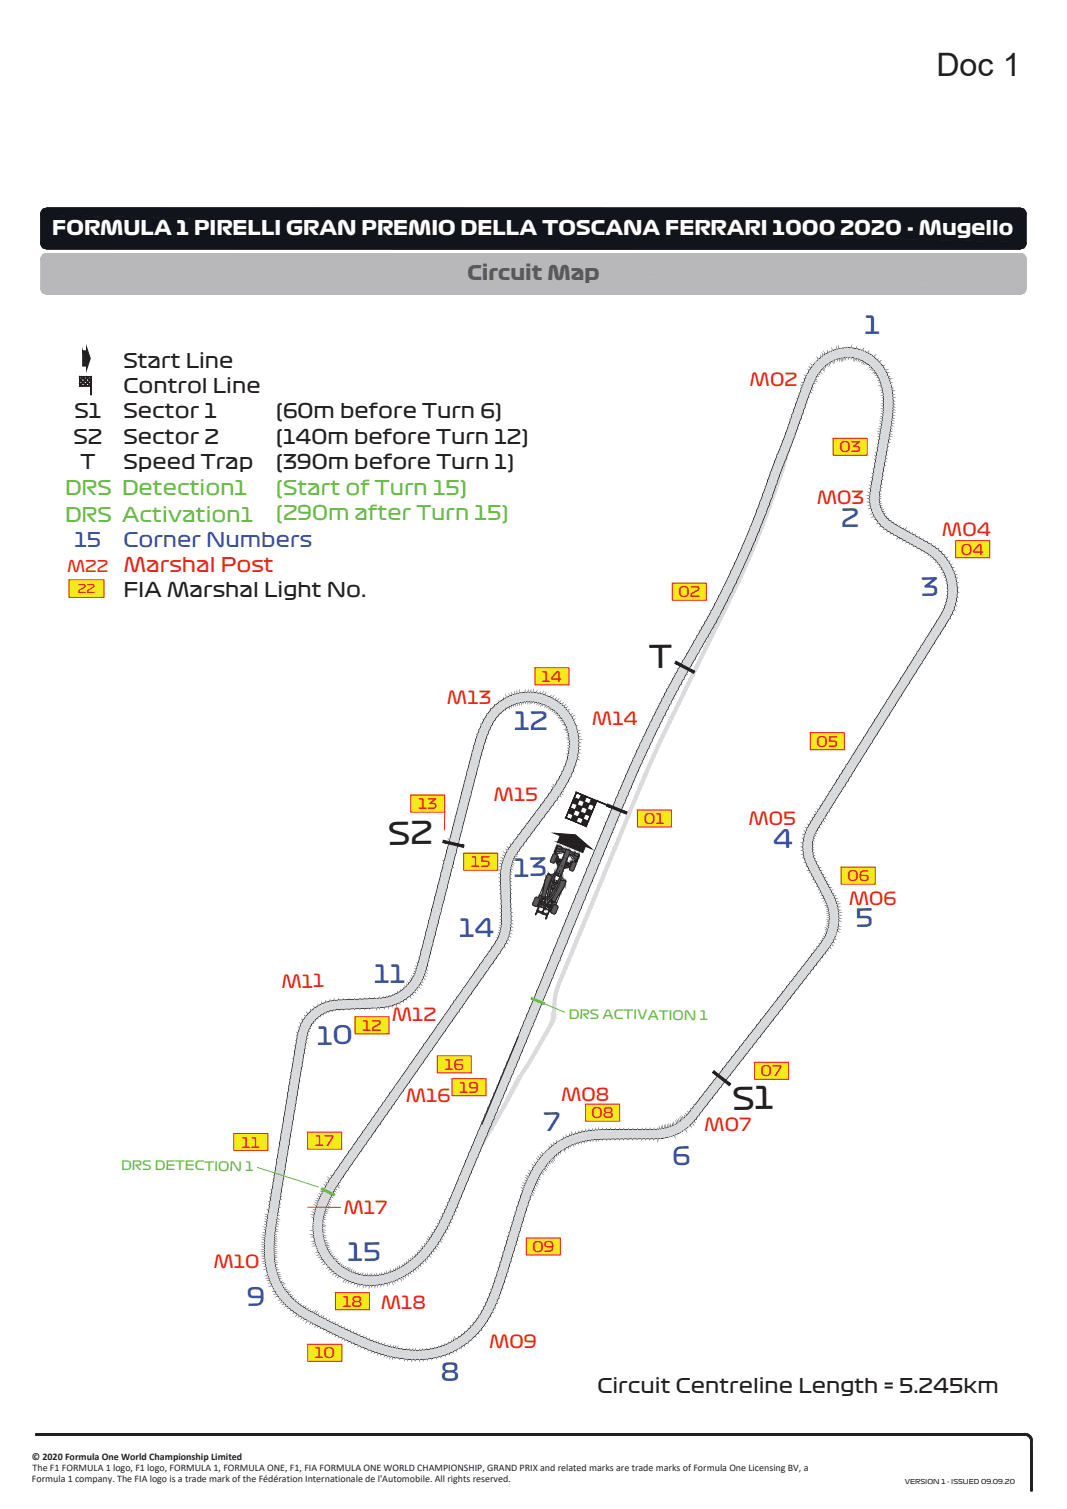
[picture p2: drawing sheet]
<svg xmlns="http://www.w3.org/2000/svg" width="210mm" height="297mm" viewBox="0 0 210 297" stroke-linecap="round" stroke-linejoin="round" font-family="sans-serif">
<defs><g id="words">
<text font-size="6.3" fill="#231f20" x="184.3" y="14.9">Doc 1</text>
<g font-size="6.1" fill="#231f20">
<text x="127.8" y="131.4">T</text>
<text x="76.4" y="166.3">S2</text>
<text x="144.1" y="218.4">S1</text>
</g>
<g font-size="4.9" fill="#3853a3">
<text x="170.1" y="65.7">1</text>
<text x="165.6" y="103.7" transform="rotate(-1 165.6 103.7)">2</text>
<text x="181.3" y="117.4" transform="rotate(-1 181.3 117.4)">3</text>
<text x="101.2" y="143.7">12</text>
<text x="152.1" y="166.9">4</text>
<text x="101.1" y="172.5">13</text>
<text x="90.3" y="184.4" transform="rotate(-1 90.3 184.4)">14</text>
<text x="168.4" y="182.5" transform="rotate(-1 168.4 182.5)">5</text>
<text x="73.7" y="193.5">11</text>
<text x="62.4" y="205.6">10</text>
<text x="106.9" y="222.6" transform="rotate(-1 106.9 222.6)">7</text>
<text x="132.4" y="229.3" transform="rotate(-1 132.4 229.3)">6</text>
<text x="68.4" y="248.2">15</text>
<text x="48.6" y="257.1" transform="rotate(-1 48.6 257.1)">9</text>
<text x="86.7" y="271.8">8</text>
</g>
<text font-size="3.9" fill="#fbfbfb" x="10.3" y="46.2">FORMULA 1 PIRELLI GRAN PREMIO DELLA TOSCANA FERRARI 1000 2020 - Mugello</text>
<text font-size="3.9" fill="#58595b" x="92" y="55.2">Circuit Map</text>
<g font-size="3.9" fill="#231f20">
<text x="24.3" y="77.4">Control Line</text>
<text x="24.3" y="72.4">Start Line</text>
<text x="14.6" y="82.4">S1</text>
<text x="24.3" y="82.4">Sector 1</text>
<text x="54.3" y="82.4">(60m before Turn 6)</text>
<text x="14.4" y="87.4">S2</text>
<text x="24.3" y="87.4">Sector 2</text>
<text x="54.3" y="87.4">(140m before Turn 12)</text>
<text x="15.8" y="92.4">T</text>
<text x="24.3" y="92.4">Speed Trap</text>
<text x="54.3" y="92.4">(390m before Turn 1)</text>
<text x="24.3" y="117.6">FIA Marshal Light No.</text>
<text x="117.6" y="274.2">Circuit Centreline Length = 5.245km</text>
</g>
<g font-size="3.9" fill="#69bd45">
<text x="12.8" y="97.4">DRS Detection1</text>
<text x="54.3" y="97.4">(Start of Turn 15)</text>
<text x="12.8" y="102.7">DRS Activation1</text>
<text x="54.3" y="102.4">(290m after Turn 15)</text>
</g>
<g font-size="3.9" fill="#3853a3">
<text x="14.6" y="107.6">15</text>
<text x="24.3" y="107.6">Corner Numbers</text>
</g>
<text font-size="3.9" fill="#ee1f23" x="24.3" y="112.6">Marshal Post</text>
<g font-size="3.5" fill="#ee1f23">
<text x="147.5" y="76">M02</text>
<text x="160.8" y="99.2">M03</text>
<text x="185.4" y="105.5">M04</text>
<text x="88" y="138.5">M13</text>
<text x="116.5" y="142.7">M14</text>
<text x="97.1" y="157.7">M15</text>
<text x="147.3" y="162.3">M05</text>
<text x="167" y="178.2">M06</text>
<text x="55.4" y="194.4">M11</text>
<text x="77.1" y="201">M12</text>
<text x="79.9" y="216.8">M16</text>
<text x="110.4" y="216.8">M08</text>
<text x="138.6" y="222.6">M07</text>
<text x="67.6" y="239">M17</text>
<text x="42" y="249.6">M10</text>
<text x="74.9" y="257.7">M18</text>
<text x="96.3" y="265.4">M09</text>
</g>
<text font-size="3.1" fill="#ee1f23" x="13.2" y="112.6">M22</text>
<g font-size="2.9" fill="#ee1f23">
<text x="165.1" y="89">03</text>
<text x="189.1" y="109.2">04</text>
<text x="133.5" y="117.6">02</text>
<text x="106.6" y="134.2">14</text>
<text x="160.6" y="147">05</text>
<text x="82.3" y="159.3">13</text>
<text x="126.7" y="162.2">01</text>
<text x="92.7" y="170.7">15</text>
<text x="166.7" y="173.4">06</text>
<text x="71.3" y="202.9">12</text>
<text x="87.5" y="210.6">16</text>
<text x="90.4" y="215.1">19</text>
<text x="149.7" y="211.9">07</text>
<text x="116.4" y="220.1">08</text>
<text x="47.6" y="225.9">11</text>
<text x="62" y="225.6">17</text>
<text x="104.7" y="246.5">09</text>
<text x="67.4" y="257.2">18</text>
<text x="61.9" y="267.4">10</text>
</g>
<g font-size="2.5" fill="#69bd45">
<text x="112" y="200.6">DRS ACTIVATION 1</text>
<text x="23.9" y="230.3">DRS DETECTION 1</text>
</g>
<text font-size="2.4" fill="#ee1f23" x="15.3" y="116.8">22</text>
<g font-size="2" fill="#231f20">
<text x="6.3" y="287.4">© 2020 Formula One World Championship Limited</text>
<text x="6.3" y="291.7">Formula 1 company. The FIA logo is a trade mark of the Fédération Internationale de l'Automobile. All rights reserved.</text>
<text x="6.4" y="289.5">The F1 FORMULA 1 logo, F1 logo, FORMULA 1, FORMULA ONE, F1, FIA FORMULA ONE WORLD CHAMPIONSHIP, GRAND PRIX and related marks are trade marks of Formula One Licensing BV, a</text>
</g>
<text font-size="1.3" fill="#231f20" x="178" y="292.1">VERSION 1 - ISSUED 09.09.20</text>
</g></defs>
<path d="M83.8 245.9l.5 .5zM83.8 245.9l.5 .5z" fill="#dadbdd"/>
<path d="M83.8 245.9l.5 .5z" fill="none" stroke="#dadbdd" stroke-width=".2"/>
<path d="M84.2 245.4l-.4 .5 .5 .4zM84.2 245.4l.5 .4-.4 .5zM84.6 244.9l-.4 .5 .5 .4zM84.6 244.9l.5 .4-.4 .5zM84.9 244.5l-.3 .4 .5 .4zM84.9 244.5l.5 .3-.3 .5zM85.2 244.1l-.3 .4 .5 .3zM85.2 244.1l.5 .3-.3 .4zM85.5 243.5l-.3 .6 .5 .3zM85.5 243.5l.5 .4-.3 .5zM85.8 243.1l-.3 .4 .5 .4zM85.8 243.1l.5 .3-.3 .5zM86.2 242.5l-.4 .6 .5 .3zM86.2 242.5l.5 .3-.4 .6zM86.5 241.9l-.3 .6 .5 .3zM86.5 241.9l.5 .3-.3 .6zM86.9 241.2l-.4 .7 .5 .3zM86.9 241.2l.5 .3-.4 .7zM87.2 240.6l-.3 .6 .5 .3zM87.2 240.6l.5 .3-.3 .6zM87.5 240l-.3 .6 .5 .3zM87.5 240l.5 .2-.3 .7zM87.8 239.3l-.3 .7 .5 .2zM87.8 239.3l.5 .3-.3 .6zM88.2 238.5l-.4 .8 .5 .3zM88.2 238.5l.5 .2-.4 .9zM88.5 237.8l-.3 .7 .5 .2zM88.5 237.8l.5 .3-.3 .6zM88.8 237.1l-.3 .7 .5 .3zM88.8 237.1l.5 .2-.3 .8zM89.1 236.3l-.3 .8 .5 .2zM89.1 236.3l.5 .3-.3 .7zM89.6 235.1l-.5 1.2 .5 .3zM89.6 235.1l.6 .2-.6 1.3zM90.2 233.6l-.6 1.5 .6 .2zM90.2 233.6l.6 .2-.6 1.5zM91 231.8l-.8 1.8 .6 .2zM91 231.8l.5 .3-.7 1.7zM91.6 230.3l-.6 1.5 .5 .3zM91.6 230.3l.5 .3-.6 1.5zM92.3 228.8l-.7 1.5 .5 .3zM92.3 228.8l.6 .3-.8 1.5zM93.2 227.3l-.9 1.5 .6 .3zM93.2 227.3l.5 .3-.8 1.5zM93.8 226.2l-.6 1.1 .5 .3zM93.8 226.2l.6 .3-.7 1.1zM94.7 224.8l-.9 1.4 .6 .3zM94.7 224.8l.5 .4-.8 1.3zM96.4 222.1l-1.7 2.7 .5 .4zM96.4 222.1l.5 .3-1.7 2.8zM96.6 221.7l-.2 .4 .5 .3zM96.6 221.7l.5 .3-.2 .4z" fill="#dadbdd"/>
<g fill="none" stroke="#dadbdd" stroke-width=".2">
<path d="M87.5 240l.5 .2-.3 .7zM87.5 240l.2 .9-.5-.3zM87.8 239.3l.5 .3-.3 .6zM87.8 239.3l.2 .9-.5-.2zM88.2 238.5l.5 .2-.4 .9zM88.2 238.5l.1 1.1-.5-.3zM88.5 237.8l.5 .3-.3 .6zM88.5 237.8l.2 .9-.5-.2zM88.8 237.1l.2 1-.5-.3zM88.8 237.1l.5 .2-.3 .8zM89.1 236.3l.2 1-.5-.2zM89.1 236.3l.5 .3-.3 .7z"/>
<path d="M89.6 235.1l.6 .2-.6 1.3zM89.6 235.1v1.5l-.5-.3zM90.2 233.6l.6 .2-.6 1.5zM90.2 233.6v1.7l-.6-.2zM91 231.8l.5 .3-.7 1.7zM91 231.8l-.2 2-.6-.2zM91.6 230.3l.5 .3-.6 1.5zM91.6 230.3l-.1 1.8-.5-.3zM92.3 228.8l.6 .3-.8 1.5zM92.3 228.8l-.2 1.8-.5-.3zM93.2 227.3l-.3 1.8-.6-.3zM93.2 227.3l.5 .3-.8 1.5z"/>
<path d="M93.8 226.2l.6 .3-.7 1.1zM93.8 226.2l-.1 1.4-.5-.3zM94.7 224.8l-.3 1.7-.6-.3zM94.7 224.8l.5 .4-.8 1.3zM96.4 222.1l-1.2 3.1-.5-.4zM96.4 222.1l.5 .3-1.7 2.8zM96.6 221.7l.3 .7-.5-.3zM96.6 221.7l.5 .3-.2 .4zM84.2 245.4l.1 .9-.5-.4zM84.2 245.4l.5 .4-.4 .5zM84.6 244.9l.1 .9-.5-.4zM84.6 244.9l.5 .4-.4 .5z"/>
<path d="M84.9 244.5l.5 .3-.3 .5zM84.9 244.5l.2 .8-.5-.4zM85.2 244.1l.2 .7-.5-.3zM85.2 244.1l.5 .3-.3 .4zM85.5 243.5l.2 .9-.5-.3zM85.5 243.5l.5 .4-.3 .5zM85.8 243.1l.2 .8-.5-.4zM85.8 243.1l.5 .3-.3 .5zM86.2 242.5l.1 .9-.5-.3zM86.2 242.5l.5 .3-.4 .6zM86.5 241.9l.2 .9-.5-.3zM86.5 241.9l.5 .3-.3 .6z"/>
<path d="M86.9 241.2l.5 .3-.4 .7zM86.9 241.2l.1 1-.5-.3zM87.2 240.6l.5 .3-.3 .6zM87.2 240.6l.2 .9-.5-.3z"/>
</g>
<path d="M96.9 221.1l-.3 .6 .5 .3zM96.9 221.1l.5 .3-.3 .6zM97.1 220.8l-.2 .3 .5 .3zM97.1 220.8l.6 .3-.3 .3zM97.4 220.3l-.3 .5 .6 .3zM97.4 220.3l.5 .3-.2 .5zM97.8 219.6l-.4 .7 .5 .3zM97.8 219.6l.5 .3-.4 .7zM98.3 218.8l-.5 .8 .5 .3zM98.3 218.8l.5 .3-.5 .8zM98.8 217.8l-.5 1 .5 .3zM98.8 217.8l.6 .3-.6 1zM99.1 217.4l-.3 .4 .6 .3zM99.1 217.4l.5 .3-.2 .4zM99.3 216.9l-.2 .5 .5 .3zM99.3 216.9l.5 .3-.2 .5zM99.6 216.5l-.3 .4 .5 .3zM99.6 216.5l.5 .2-.3 .5zM99.8 216l-.2 .5 .5 .2zM99.8 216l.5 .3-.2 .4zM100.1 215.4l-.3 .6 .5 .3zM100.1 215.4l.5 .3-.3 .6zM100.4 214.9l-.3 .5 .5 .3zM100.4 214.9l.5 .3-.3 .5zM100.6 214.6l-.2 .3 .5 .3zM100.6 214.6l.5 .2-.2 .4zM100.8 214.2l-.2 .4 .5 .2zM100.8 214.2l.5 .2-.2 .4zM100.9 213.9l-.1 .3 .5 .2zM100.9 213.9l.6 .2-.2 .3zM101.1 213.5l-.2 .4 .6 .2zM101.1 213.5l.5 .3-.1 .3zM101.2 213.3l-.1 .2 .5 .3zM101.2 213.3l.6 .2-.2 .3zM101.4 213l-.2 .3 .6 .2zM101.4 213l.5 .3-.1 .2zM101.5 212.7l-.1 .3 .5 .3zM101.5 212.7l.5 .3-.1 .3zM101.7 212.4l-.2 .3 .5 .3zM101.7 212.4l.5 .3-.2 .3zM101.9 212.1l-.2 .3 .5 .3zM101.9 212.1l.5 .3-.2 .3z" fill="#dadbdd"/>
<g fill="none" stroke="#dadbdd" stroke-width=".2">
<path d="M97.8 219.6l.5 .3-.4 .7zM97.8 219.6l.1 1-.5-.3zM98.3 218.8v1.1l-.5-.3zM98.3 218.8l.5 .3-.5 .8zM98.8 217.8v1.3l-.5-.3zM98.8 217.8l.6 .3-.6 1zM99.1 217.4l.3 .7-.6-.3zM99.1 217.4l.5 .3-.2 .4zM99.3 216.9l.3 .8-.5-.3zM99.3 216.9l.5 .3-.2 .5zM99.6 216.5l.5 .2-.3 .5zM99.6 216.5l.2 .7-.5-.3z"/>
<path d="M99.8 216l.5 .3-.2 .4zM99.8 216l.3 .7-.5-.2zM100.1 215.4l.2 .9-.5-.3zM100.1 215.4l.5 .3-.3 .6zM100.4 214.9l.5 .3-.3 .5zM100.4 214.9l.2 .8-.5-.3zM100.6 214.6l.3 .6-.5-.3zM100.6 214.6l.5 .2-.2 .4zM100.8 214.2l.3 .6-.5-.2zM100.8 214.2l.5 .2-.2 .4zM100.9 213.9l.4 .5-.5-.2zM100.9 213.9l.6 .2-.2 .3z"/>
<path d="M101.1 213.5l.4 .6-.6-.2zM101.1 213.5l.5 .3-.1 .3zM101.2 213.3l.4 .5-.5-.3zM101.2 213.3l.6 .2-.2 .3zM101.4 213l.5 .3-.1 .2zM101.4 213l.4 .5-.6-.2zM101.5 212.7l.5 .3-.1 .3zM101.5 212.7l.4 .6-.5-.3zM101.7 212.4l.5 .3-.2 .3zM101.7 212.4l.3 .6-.5-.3zM101.9 212.1l.5 .3-.2 .3zM101.9 212.1l.3 .6-.5-.3z"/>
<path d="M96.9 221.1l.2 .9-.5-.3zM96.9 221.1l.5 .3-.3 .6zM97.1 220.8l.3 .6-.5-.3zM97.1 220.8l.6 .3-.3 .3zM97.4 220.3l.5 .3-.2 .5zM97.4 220.3l.3 .8-.6-.3z"/>
</g>
<path d="M102 211.9l-.1 .2 .5 .3zM102 211.9l.5 .3-.1 .2zM102.8 210.7l-.8 1.2 .5 .3zM102.8 210.7l.5 .3-.8 1.2zM103.4 209.8l-.6 .9 .5 .3zM103.4 209.8l.5 .4-.6 .8zM104.1 208.7l-.7 1.1 .5 .4zM104.1 208.7l.5 .3-.7 1.2zM104.6 207.8l-.5 .9 .5 .3zM104.6 207.8l.5 .3-.5 .9zM105.1 206.9l-.5 .9 .5 .3zM105.1 206.9l.5 .3-.5 .9zM105.5 206.2l-.4 .7 .5 .3zM105.5 206.2l.5 .3-.4 .7zM106.1 205.1l-.6 1.1 .5 .3zM106.1 205.1l.5 .3-.6 1.1zM106.6 204.3l-.5 .8 .5 .3zM106.6 204.3l.5 .3-.5 .8zM107.1 203.4l-.5 .9 .5 .3zM107.1 203.4l.5 .3-.5 .9z" fill="#dadbdd"/>
<g fill="none" stroke="#dadbdd" stroke-width=".2">
<path d="M102 211.9l.4 .5-.5-.3zM102 211.9l.5 .3-.1 .2zM102.8 210.7l-.3 1.5-.5-.3zM102.8 210.7l.5 .3-.8 1.2zM103.4 209.8l-.1 1.2-.5-.3zM103.4 209.8l.5 .4-.6 .8zM104.1 208.7l.5 .3-.7 1.2zM104.1 208.7l-.2 1.5-.5-.4zM104.6 207.8v1.2l-.5-.3zM104.6 207.8l.5 .3-.5 .9zM105.1 206.9v1.2l-.5-.3zM105.1 206.9l.5 .3-.5 .9z"/>
<path d="M105.5 206.2l.1 1-.5-.3zM105.5 206.2l.5 .3-.4 .7zM106.1 205.1l.5 .3-.6 1.1zM106.1 205.1l-.1 1.4-.5-.3zM106.6 204.3v1.1l-.5-.3zM106.6 204.3l.5 .3-.5 .8zM107.1 203.4v1.2l-.5-.3zM107.1 203.4l.5 .3-.5 .9z"/>
</g>
<path d="M107.6 202.6l-.5 .8 .5 .3zM107.6 202.6l.5 .3-.5 .8zM108 201.8l-.4 .8 .5 .3zM108 201.8l.5 .3-.4 .8zM108.3 201.3l-.3 .5 .5 .3zM108.3 201.3l.5 .3-.3 .5zM108.4 200.9l-.1 .4 .5 .3zM108.4 200.9l.6 .2-.2 .5zM108.6 200.6l-.2 .3 .6 .2zM108.6 200.6l.5 .1-.1 .4zM108.6 200.3v.3l.5 .1zM108.6 200.3l.6 .1-.1 .3zM108.7 200.1l-.1 .2 .6 .1zM108.7 200.1l.5 .1v.2zM108.7 199.9v.2l.5 .1zM108.7 199.9h.6l-.1 .3zM108.7 199.6v.3h.6zM108.7 199.6l.6 .1v.2z" fill="#dadbdd"/>
<g fill="none" stroke="#dadbdd" stroke-width=".2">
<path d="M108.7 199.9h.6l-.1 .3zM108.7 199.9l.5 .3-.5-.1zM108.7 199.6l.6 .1v.2zM108.7 199.6l.6 .3h-.6zM107.6 202.6v1.1l-.5-.3zM107.6 202.6l.5 .3-.5 .8zM108 201.8l.5 .3-.4 .8zM108 201.8l.1 1.1-.5-.3zM108.3 201.3l.5 .3-.3 .5zM108.3 201.3l.2 .8-.5-.3zM108.4 200.9l.4 .7-.5-.3zM108.4 200.9l.6 .2-.2 .5z"/>
<path d="M108.6 200.6l.5 .1-.1 .4zM108.6 200.6l.4 .5-.6-.2zM108.6 200.3l.6 .1-.1 .3zM108.6 200.3l.5 .4-.5-.1zM108.7 200.1l.5 .1v.2zM108.7 200.1l.5 .3-.6-.1z"/>
</g>
<path d="M108.7 199.4v.2h.6zM108.7 199.4h.6v.2zM108.7 198.6v.8h.6zM108.7 198.6h.6v.8zM108.8 197.7l-.1 .9h.6zM108.8 197.7h.6l-.1 .9zM108.9 196.8l-.1 .9h.6zM108.9 196.8l.6 .1-.1 .8zM109 196.1l-.1 .7 .6 .1zM109 196.1l.6 .1-.1 .7zM109.1 195.4l-.1 .7 .6 .1zM109.1 195.4l.6 .2-.1 .6zM109.2 194.9l-.1 .5 .6 .2zM109.2 194.9l.6 .2-.1 .5zM109.5 194.1l-.3 .8 .6 .2zM109.5 194.1l.6 .2-.3 .8zM109.7 193.5l-.2 .6 .6 .2zM109.7 193.5l.6 .3-.2 .5zM110 192.8l-.3 .7 .6 .3zM110 192.8l.6 .2-.3 .8zM110.3 192l-.3 .8 .6 .2zM110.3 192l.6 .2-.3 .8zM110.7 191.2l-.4 .8 .6 .2zM110.7 191.2l.5 .3-.3 .7zM111 190.4l-.3 .8 .5 .3zM111 190.4l.6 .2-.4 .9zM111.3 189.6l-.3 .8 .6 .2zM111.3 189.6l.6 .2-.3 .8z" fill="#dadbdd"/>
<g fill="none" stroke="#dadbdd" stroke-width=".2">
<path d="M108.7 199.4h.6v.2zM108.7 199.4l.6 .2h-.6zM108.7 198.6h.6v.8zM108.7 198.6l.6 .8h-.6zM108.8 197.7h.6l-.1 .9zM108.8 197.7l.5 .9h-.6zM108.9 196.8l.6 .1-.1 .8zM108.9 196.8l.5 .9h-.6zM109 196.1l.6 .1-.1 .7zM109 196.1l.5 .8-.6-.1zM109.1 195.4l.6 .2-.1 .6zM109.1 195.4l.5 .8-.6-.1z"/>
<path d="M109.2 194.9l.6 .2-.1 .5zM109.2 194.9l.5 .7-.6-.2zM109.5 194.1l.6 .2-.3 .8zM109.5 194.1l.3 1-.6-.2zM109.7 193.5l.6 .3-.2 .5zM109.7 193.5l.4 .8-.6-.2zM110 192.8l.6 .2-.3 .8zM110 192.8l.3 1-.6-.3zM110.3 192l.6 .2-.3 .8zM110.3 192l.3 1-.6-.2zM110.7 191.2l.5 .3-.3 .7zM110.7 191.2l.2 1-.6-.2z"/>
<path d="M111 190.4l.6 .2-.4 .9zM111 190.4l.2 1.1-.5-.3zM111.3 189.6l.6 .2-.3 .8zM111.3 189.6l.3 1-.6-.2z"/>
</g>
<path d="M111.7 188.8l-.4 .8 .6 .2zM111.7 188.8l.5 .3-.3 .7zM111.9 188.2l-.2 .6 .5 .3zM111.9 188.2l.6 .2-.3 .7zM112.2 187.5l-.3 .7 .6 .2zM112.2 187.5l.5 .2-.2 .7zM112.5 186.9l-.3 .6 .5 .2zM112.5 186.9l.5 .2-.3 .6zM112.8 186.1l-.3 .8 .5 .2zM112.8 186.1l.5 .2-.3 .8zM113.1 185.3l-.3 .8 .5 .2zM113.1 185.3l.6 .2-.4 .8zM113.4 184.6l-.3 .7 .6 .2zM113.4 184.6l.6 .2-.3 .7zM113.8 183.7l-.4 .9 .6 .2zM113.8 183.7l.5 .2-.3 .9zM114.1 182.9l-.3 .8 .5 .2zM114.1 182.9l.6 .2-.4 .8zM114.4 182.3l-.3 .6 .6 .2zM114.4 182.3l.5 .2-.2 .6zM114.7 181.6l-.3 .7 .5 .2zM114.7 181.6l.5 .2-.3 .7z" fill="#dadbdd"/>
<g fill="none" stroke="#dadbdd" stroke-width=".2">
<path d="M111.7 188.8l.5 .3-.3 .7zM111.7 188.8l.2 1-.6-.2zM111.9 188.2l.6 .2-.3 .7zM111.9 188.2l.3 .9-.5-.3zM112.2 187.5l.5 .2-.2 .7zM112.2 187.5l.3 .9-.6-.2zM112.5 186.9l.5 .2-.3 .6zM112.5 186.9l.2 .8-.5-.2zM112.8 186.1l.5 .2-.3 .8zM112.8 186.1l.2 1-.5-.2zM113.1 185.3l.6 .2-.4 .8zM113.1 185.3l.2 1-.5-.2z"/>
<path d="M113.4 184.6l.6 .2-.3 .7zM113.4 184.6l.3 .9-.6-.2zM113.8 183.7l.5 .2-.3 .9zM113.8 183.7l.2 1.1-.6-.2zM114.1 182.9l.6 .2-.4 .8zM114.1 182.9l.2 1-.5-.2zM114.4 182.3l.5 .2-.2 .6zM114.4 182.3l.3 .8-.6-.2zM114.7 181.6l.5 .2-.3 .7zM114.7 181.6l.2 .9-.5-.2z"/>
</g>
<path d="M115 180.8l-.3 .8 .5 .2zM115 180.8l.5 .2-.3 .8zM115.3 180l-.3 .8 .5 .2zM115.3 180l.5 .3-.3 .7zM115.6 179.2l-.3 .8 .5 .3zM115.6 179.2l.6 .2-.4 .9zM115.9 178.4l-.3 .8 .6 .2zM115.9 178.4l.6 .3-.3 .7zM116.3 177.6l-.4 .8 .6 .3zM116.3 177.6l.5 .3-.3 .8zM116.6 176.9l-.3 .7 .5 .3zM116.6 176.9l.5 .2-.3 .8zM116.8 176.3l-.2 .6 .5 .2zM116.8 176.3l.6 .3-.3 .5zM117 175.8l-.2 .5 .6 .3zM117 175.8l.6 .3-.2 .5zM117.4 174.9l-.4 .9 .6 .3zM117.4 174.9l.6 .2-.4 1zM117.7 174.1l-.3 .8 .6 .2zM117.7 174.1l.6 .3-.3 .7zM118.1 173.3l-.4 .8 .6 .3zM118.1 173.3l.5 .2-.3 .9zM118.4 172.5l-.3 .8 .5 .2zM118.4 172.5l.5 .3-.3 .7zM118.7 171.8l-.3 .7 .5 .3zM118.7 171.8l.5 .2-.3 .8zM119 171l-.3 .8 .5 .2zM119 171l.5 .3-.3 .7zM119.3 170.4l-.3 .6 .5 .3zM119.3 170.4l.5 .2-.3 .7zM119.5 169.8l-.2 .6 .5 .2zM119.5 169.8l.5 .3-.2 .5zM119.9 168.8l-.4 1 .5 .3zM119.9 168.8l.6 .3-.5 1zM120.3 167.9l-.4 .9 .6 .3zM120.3 167.9l.5 .2-.3 1zM120.7 167l-.4 .9 .5 .2zM120.7 167l.5 .2-.4 .9zM121.1 166l-.4 1 .5 .2zM121.1 166l.5 .2-.4 1zM121.4 165.1l-.3 .9 .5 .2zM121.4 165.1l.6 .2-.4 .9zM121.7 164.5l-.3 .6 .6 .2zM121.7 164.5l.6 .2-.3 .6zM122.1 163.5l-.4 1 .6 .2zM122.1 163.5l.6 .2-.4 1zM122.5 162.6l-.4 .9 .6 .2zM122.5 162.6l.5 .2-.3 .9zM122.9 161.7l-.4 .9 .5 .2zM122.9 161.7l.5 .2-.4 .9zM123.2 160.7l-.3 1 .5 .2zM123.2 160.7l.6 .3-.4 .9zM123.5 160.1l-.3 .6 .6 .3zM123.5 160.1l.5 .2-.2 .7z" fill="#dadbdd"/>
<g fill="none" stroke="#dadbdd" stroke-width=".2">
<path d="M115.6 179.2l.6 .2-.4 .9zM115.6 179.2l.2 1.1-.5-.3zM115.9 178.4l.6 .3-.3 .7zM115.9 178.4l.3 1-.6-.2zM116.3 177.6l.5 .3-.3 .8zM116.3 177.6l.2 1.1-.6-.3zM116.6 176.9l.5 .2-.3 .8zM116.6 176.9l.2 1-.5-.3zM116.8 176.3l.6 .3-.3 .5zM116.8 176.3l.3 .8-.5-.2zM117 175.8l.6 .3-.2 .5zM117 175.8l.4 .8-.6-.3z"/>
<path d="M117.4 174.9l.6 .2-.4 1zM117.4 174.9l.2 1.2-.6-.3zM117.7 174.1l.6 .3-.3 .7zM117.7 174.1l.3 1-.6-.2zM118.1 173.3l.5 .2-.3 .9zM118.1 173.3l.2 1.1-.6-.3zM118.4 172.5l.5 .3-.3 .7zM118.4 172.5l.2 1-.5-.2zM118.7 171.8l.5 .2-.3 .8zM118.7 171.8l.2 1-.5-.3zM119 171l.5 .3-.3 .7zM119 171l.2 1-.5-.2z"/>
<path d="M119.3 170.4l.5 .2-.3 .7zM119.3 170.4l.2 .9-.5-.3zM119.5 169.8l.5 .3-.2 .5zM119.5 169.8l.3 .8-.5-.2zM119.9 168.8l.6 .3-.5 1zM119.9 168.8l.1 1.3-.5-.3zM120.3 167.9l.5 .2-.3 1zM120.3 167.9l.2 1.2-.6-.3zM120.7 167l.5 .2-.4 .9zM120.7 167l.1 1.1-.5-.2zM121.1 166l.5 .2-.4 1zM121.1 166l.1 1.2-.5-.2z"/>
<path d="M121.4 165.1l.6 .2-.4 .9zM121.4 165.1l.2 1.1-.5-.2zM121.7 164.5l.6 .2-.3 .6zM121.7 164.5l.3 .8-.6-.2zM122.1 163.5l.6 .2-.4 1zM122.1 163.5l.2 1.2-.6-.2zM122.5 162.6l.5 .2-.3 .9zM122.5 162.6l.2 1.1-.6-.2zM122.9 161.7l.5 .2-.4 .9zM122.9 161.7l.1 1.1-.5-.2zM123.2 160.7l.6 .3-.4 .9zM123.2 160.7l.2 1.2-.5-.2z"/>
<path d="M123.5 160.1l.5 .2-.2 .7zM123.5 160.1l.3 .9-.6-.3zM115 180.8l.5 .2-.3 .8zM115 180.8l.2 1-.5-.2zM115.3 180l.5 .3-.3 .7zM115.3 180l.2 1-.5-.2z"/>
</g>
<path d="M123.7 159.5l-.2 .6 .5 .2zM123.7 159.5l.6 .2-.3 .6zM124.1 158.6l-.4 .9 .6 .2zM124.1 158.6l.6 .3-.4 .8zM124.5 157.8l-.4 .8 .6 .3zM124.5 157.8l.5 .2-.3 .9zM124.8 156.8l-.3 1 .5 .2zM124.8 156.8l.6 .3-.4 .9z" fill="#dadbdd"/>
<path d="M123.7 159.5l.6 .2-.3 .6zM123.7 159.5l.3 .8-.5-.2zM124.1 158.6l.6 .3-.4 .8zM124.1 158.6l.2 1.1-.6-.2zM124.5 157.8l.5 .2-.3 .9zM124.5 157.8l.2 1.1-.6-.3zM124.8 156.8l.6 .3-.4 .9zM124.8 156.8l.2 1.2-.5-.2z" fill="none" stroke="#dadbdd" stroke-width=".2"/>
<path d="M125.2 156l-.3 .8 .5 .3zM125.2 156l.6 .2-.4 .9zM125.7 154.9l-.5 1.1 .6 .2zM125.7 154.9l.5 .3-.4 1zM126 154.2l-.3 .7 .5 .3zM126 154.2l.5 .2-.3 .8zM126.2 153.6l-.2 .6 .5 .2zM126.2 153.6l.6 .2-.3 .6zM126.6 152.8l-.4 .8 .6 .2zM126.6 152.8l.5 .2-.3 .8zM126.7 152.4l-.1 .4 .5 .2zM126.7 152.4l.6 .3-.2 .3zM127 151.7l-.3 .7 .6 .3zM127 151.7l.6 .2-.3 .8zM127.4 150.7l-.4 1 .6 .2zM127.4 150.7l.6 .3-.4 .9zM127.9 149.7l-.5 1 .6 .3zM127.9 149.7l.5 .2-.4 1.1zM128.3 148.7l-.4 1 .5 .2zM128.3 148.7l.6 .2-.5 1z" fill="#dadbdd"/>
<g fill="none" stroke="#dadbdd" stroke-width=".2">
<path d="M125.2 156l.6 .2-.4 .9zM125.2 156l.2 1.1-.5-.3zM125.7 154.9l.5 .3-.4 1zM125.7 154.9l.1 1.3-.6-.2zM126 154.2l.5 .2-.3 .8zM126 154.2l.2 1-.5-.3zM126.2 153.6l.6 .2-.3 .6zM126.2 153.6l.3 .8-.5-.2zM126.6 152.8l.5 .2-.3 .8zM126.6 152.8l.2 1-.6-.2zM126.7 152.4l.6 .3-.2 .3zM126.7 152.4l.4 .6-.5-.2z"/>
<path d="M127 151.7l.6 .2-.3 .8zM127 151.7l.3 1-.6-.3zM127.4 150.7l.6 .3-.4 .9zM127.4 150.7l.2 1.2-.6-.2zM127.9 149.7l.5 .2-.4 1.1zM127.9 149.7l.1 1.3-.6-.3zM128.3 148.7l.6 .2-.5 1zM128.3 148.7l.1 1.2-.5-.2z"/>
</g>
<path d="M128.8 147.7l-.5 1 .6 .2zM128.8 147.7l.5 .2-.4 1zM129.3 146.7l-.5 1 .5 .2zM129.3 146.7l.5 .2-.5 1zM129.8 145.6l-.5 1.1 .5 .2zM129.8 145.6l.5 .2-.5 1.1zM130.2 144.8l-.4 .8 .5 .2zM130.2 144.8l.5 .2-.4 .8zM130.6 143.8l-.4 1 .5 .2zM130.6 143.8l.5 .3-.4 .9zM131 143l-.4 .8 .5 .3zM131 143l.5 .3-.4 .8zM131.5 142.1l-.5 .9 .5 .3zM131.5 142.1l.5 .2-.5 1zM131.9 141.2l-.4 .9 .5 .2zM131.9 141.2l.5 .2-.4 .9zM132.3 140.3l-.4 .9 .5 .2zM132.3 140.3l.5 .3-.4 .8z" fill="#dadbdd"/>
<g fill="none" stroke="#dadbdd" stroke-width=".2">
<path d="M128.8 147.7l.5 .2-.4 1zM128.8 147.7l.1 1.2-.6-.2zM129.3 146.7l.5 .2-.5 1zM129.3 146.7v1.2l-.5-.2zM129.8 145.6l.5 .2-.5 1.1zM129.8 145.6v1.3l-.5-.2zM130.2 144.8l.5 .2-.4 .8zM130.2 144.8l.1 1-.5-.2zM130.6 143.8l.5 .3-.4 .9zM130.6 143.8l.1 1.2-.5-.2zM131 143l.5 .3-.4 .8zM131 143l.1 1.1-.5-.3z"/>
<path d="M131.5 142.1l.5 .2-.5 1zM131.5 142.1v1.2l-.5-.3zM131.9 141.2l.5 .2-.4 .9zM131.9 141.2l.1 1.1-.5-.2zM132.3 140.3l.1 1.1-.5-.2zM132.3 140.3l.5 .3-.4 .8z"/>
</g>
<path d="M132.8 139.4l-.5 .9 .5 .3zM132.8 139.4l.5 .3-.5 .9zM133.3 138.3l-.5 1.1 .5 .3zM133.3 138.3l.5 .3-.5 1.1zM133.8 137.3l-.5 1 .5 .3zM133.8 137.3l.5 .3-.5 1zM134.3 136.3l-.5 1 .5 .3zM134.3 136.3l.5 .3-.5 1zM134.7 135.4l-.4 .9 .5 .3zM134.7 135.4l.5 .3-.4 .9zM135.1 134.6l-.4 .8 .5 .3zM135.1 134.6l.6 .2-.5 .9zM135.6 133.7l-.5 .9 .6 .2zM135.6 133.7l.5 .2-.4 .9zM136 132.8l-.4 .9 .5 .2zM136 132.8l.6 .2-.5 .9zM136.5 131.8l-.5 1 .6 .2zM136.5 131.8l.5 .3-.4 .9zM136.9 131l-.4 .8 .5 .3zM136.9 131l.5 .3-.4 .8zM137.3 130.2l-.4 .8 .5 .3zM137.3 130.2l.5 .3-.4 .8zM137.7 129.3l-.4 .9 .5 .3zM137.7 129.3l.6 .2-.5 1z" fill="#dadbdd"/>
<g fill="none" stroke="#dadbdd" stroke-width=".2">
<path d="M132.8 139.4l.5 .3-.5 .9zM132.8 139.4v1.2l-.5-.3zM133.3 138.3l.5 .3-.5 1.1zM133.3 138.3v1.4l-.5-.3zM133.8 137.3l.5 .3-.5 1zM133.8 137.3v1.3l-.5-.3zM134.3 136.3l.5 .3-.5 1zM134.3 136.3v1.3l-.5-.3zM134.7 135.4l.5 .3-.4 .9zM134.7 135.4l.1 1.2-.5-.3zM135.1 134.6l.6 .2-.5 .9zM135.1 134.6l.1 1.1-.5-.3z"/>
<path d="M135.6 133.7l.5 .2-.4 .9zM135.6 133.7l.1 1.1-.6-.2zM136 132.8l.6 .2-.5 .9zM136 132.8l.1 1.1-.5-.2zM136.5 131.8l.5 .3-.4 .9zM136.5 131.8l.1 1.2-.6-.2zM136.9 131l.1 1.1-.5-.3zM136.9 131l.5 .3-.4 .8zM137.3 130.2l.5 .3-.4 .8zM137.3 130.2l.1 1.1-.5-.3zM137.7 129.3l.6 .2-.5 1zM137.7 129.3l.1 1.2-.5-.3z"/>
</g>
<path d="M138.1 128.5l-.4 .8 .6 .2zM138.1 128.5l.6 .2-.4 .8zM138.6 127.5l-.5 1 .6 .2zM138.6 127.5l.5 .3-.4 .9z" fill="#dadbdd"/>
<path d="M138.1 128.5l.6 .2-.4 .8zM138.1 128.5l.2 1-.6-.2zM138.6 127.5l.5 .3-.4 .9zM138.6 127.5l.1 1.2-.6-.2z" fill="none" stroke="#dadbdd" stroke-width=".2"/>
<path d="M139 126.7l-.4 .8 .5 .3zM139 126.7l.5 .3-.4 .8zM139.4 125.8l-.4 .9 .5 .3zM139.4 125.8l.6 .3-.5 .9zM139.9 125l-.5 .8 .6 .3zM139.9 125l.5 .2-.4 .9zM140.2 124.2l-.3 .8 .5 .2zM140.2 124.2l.6 .2-.4 .8zM140.6 123.4l-.4 .8 .6 .2zM140.6 123.4l.5 .3-.3 .7zM140.9 122.8l-.3 .6 .5 .3zM140.9 122.8l.6 .2-.4 .7zM141.2 122.2l-.3 .6 .6 .2zM141.2 122.2l.5 .3-.2 .5zM141.5 121.6l-.3 .6 .5 .3zM141.5 121.6l.5 .3-.3 .6zM141.8 121l-.3 .6 .5 .3zM141.8 121l.6 .2-.4 .7zM142.1 120.4l-.3 .6 .6 .2zM142.1 120.4l.5 .3-.2 .5zM142.5 119.7l-.4 .7 .5 .3zM142.5 119.7l.5 .2-.4 .8zM142.8 118.9l-.3 .8 .5 .2zM142.8 118.9l.6 .3-.4 .7z" fill="#dadbdd"/>
<g fill="none" stroke="#dadbdd" stroke-width=".2">
<path d="M142.5 119.7l.1 1-.5-.3zM142.5 119.7l.5 .2-.4 .8zM142.8 118.9l.6 .3-.4 .7zM142.8 118.9l.2 1-.5-.2zM139 126.7l.5 .3-.4 .8zM139 126.7l.1 1.1-.5-.3zM139.4 125.8l.6 .3-.5 .9zM139.4 125.8l.1 1.2-.5-.3zM139.9 125l.5 .2-.4 .9zM139.9 125l.1 1.1-.6-.3zM140.2 124.2l.6 .2-.4 .8zM140.2 124.2l.2 1-.5-.2z"/>
<path d="M140.6 123.4l.5 .3-.3 .7zM140.6 123.4l.2 1-.6-.2zM140.9 122.8l.6 .2-.4 .7zM140.9 122.8l.2 .9-.5-.3zM141.2 122.2l.3 .8-.6-.2zM141.2 122.2l.5 .3-.2 .5zM141.5 121.6l.5 .3-.3 .6zM141.5 121.6l.2 .9-.5-.3zM141.8 121l.6 .2-.4 .7zM141.8 121l.2 .9-.5-.3zM142.1 120.4l.5 .3-.2 .5zM142.1 120.4l.3 .8-.6-.2z"/>
</g>
<path d="M143.2 118.2l-.4 .7 .6 .3zM143.2 118.2l.5 .2-.3 .8zM143.7 117.1l-.5 1.1 .5 .2zM143.7 117.1l.6 .2-.6 1.1zM144.1 116.3l-.4 .8 .6 .2zM144.1 116.3l.6 .2-.4 .8zM144.5 115.4l-.4 .9 .6 .2zM144.5 115.4l.6 .2-.4 .9z" fill="#dadbdd"/>
<path d="M143.2 118.2l.5 .2-.3 .8zM143.2 118.2l.2 1-.6-.3zM143.7 117.1l.6 .2-.6 1.1zM143.7 117.1v1.3l-.5-.2zM144.1 116.3l.6 .2-.4 .8zM144.1 116.3l.2 1-.6-.2zM144.5 115.4l.6 .2-.4 .9zM144.5 115.4l.2 1.1-.6-.2z" fill="none" stroke="#dadbdd" stroke-width=".2"/>
<path d="M145.1 114.3l-.6 1.1 .6 .2zM145.1 114.3l.5 .2-.5 1.1zM145.4 113.5l-.3 .8 .5 .2zM145.4 113.5l.6 .2-.4 .8z" fill="#dadbdd"/>
<path d="M145.1 114.3l.5 .2-.5 1.1zM145.1 114.3v1.3l-.6-.2zM145.4 113.5l.6 .2-.4 .8zM145.4 113.5l.2 1-.5-.2z" fill="none" stroke="#dadbdd" stroke-width=".2"/>
<path d="M145.8 112.7l-.4 .8 .6 .2zM145.8 112.7l.5 .3-.3 .7zM146.1 112l-.3 .7 .5 .3zM146.1 112l.6 .2-.4 .8zM146.5 111.2l-.4 .8 .6 .2zM146.5 111.2l.5 .2-.3 .8zM146.8 110.5l-.3 .7 .5 .2zM146.8 110.5l.5 .2-.3 .7zM147.1 109.7l-.3 .8 .5 .2zM147.1 109.7l.6 .2-.4 .8zM147.4 108.9l-.3 .8 .6 .2zM147.4 108.9l.6 .3-.3 .7zM147.8 108l-.4 .9 .6 .3zM147.8 108l.6 .3-.4 .9zM148.2 107.3l-.4 .7 .6 .3zM148.2 107.3l.5 .2-.3 .8z" fill="#dadbdd"/>
<g fill="none" stroke="#dadbdd" stroke-width=".2">
<path d="M145.8 112.7l.5 .3-.3 .7zM145.8 112.7l.2 1-.6-.2zM146.1 112l.6 .2-.4 .8zM146.1 112l.2 1-.5-.3zM146.5 111.2l.5 .2-.3 .8zM146.5 111.2l.2 1-.6-.2zM146.8 110.5l.5 .2-.3 .7zM146.8 110.5l.2 .9-.5-.2zM147.1 109.7l.6 .2-.4 .8zM147.1 109.7l.2 1-.5-.2zM147.4 108.9l.6 .3-.3 .7zM147.4 108.9l.3 1-.6-.2z"/>
<path d="M147.8 108l.6 .3-.4 .9zM147.8 108l.2 1.2-.6-.3zM148.2 107.3l.5 .2-.3 .8zM148.2 107.3l.2 1-.6-.3z"/>
</g>
<path d="M148.5 106.4l-.3 .9 .5 .2zM148.5 106.4l.5 .3-.3 .8zM148.8 105.6l-.3 .8 .5 .3zM148.8 105.6l.6 .2-.4 .9zM149.2 104.7l-.4 .9 .6 .2zM149.2 104.7l.5 .2-.3 .9zM149.6 103.8l-.4 .9 .5 .2zM149.6 103.8l.5 .2-.4 .9zM149.9 103l-.3 .8 .5 .2zM149.9 103l.5 .3-.3 .7zM150.2 102.1l-.3 .9 .5 .3zM150.2 102.1l.6 .2-.4 1zM150.5 101.2l-.3 .9 .6 .2zM150.5 101.2l.6 .2-.3 .9zM150.9 100.4l-.4 .8 .6 .2zM150.9 100.4l.5 .2-.3 .8zM151.1 99.6l-.2 .8 .5 .2zM151.1 99.6l.6 .2-.3 .8zM151.4 98.8l-.3 .8 .6 .2zM151.4 98.8l.6 .2-.3 .8zM151.7 98.1l-.3 .7 .6 .2zM151.7 98.1l.5 .2-.2 .7zM151.9 97.4l-.2 .7 .5 .2zM151.9 97.4l.6 .2-.3 .7zM152.1 96.8l-.2 .6 .6 .2zM152.1 96.8l.6 .2-.2 .6zM152.4 96.1l-.3 .7 .6 .2zM152.4 96.1l.5 .2-.2 .7zM152.6 95.3l-.2 .8 .5 .2zM152.6 95.3l.6 .2-.3 .8zM152.9 94.7l-.3 .6 .6 .2zM152.9 94.7l.5 .2-.2 .6zM153.1 94.1l-.2 .6 .5 .2zM153.1 94.1l.5 .2-.2 .6zM153.3 93.3l-.2 .8 .5 .2zM153.3 93.3l.6 .2-.3 .8z" fill="#dadbdd"/>
<g fill="none" stroke="#dadbdd" stroke-width=".2">
<path d="M151.1 99.6l.6 .2-.3 .8zM151.1 99.6l.3 1-.5-.2zM151.4 98.8l.6 .2-.3 .8zM151.4 98.8l.3 1-.6-.2zM151.7 98.1l.5 .2-.2 .7zM151.7 98.1l.3 .9-.6-.2zM151.9 97.4l.6 .2-.3 .7zM151.9 97.4l.3 .9-.5-.2zM152.1 96.8l.6 .2-.2 .6zM152.1 96.8l.4 .8-.6-.2zM152.4 96.1l.5 .2-.2 .7zM152.4 96.1l.3 .9-.6-.2z"/>
<path d="M152.6 95.3l.6 .2-.3 .8zM152.6 95.3l.3 1-.5-.2zM152.9 94.7l.5 .2-.2 .6zM152.9 94.7l.3 .8-.6-.2zM153.1 94.1l.5 .2-.2 .6zM153.1 94.1l.3 .8-.5-.2zM153.3 93.3l.6 .2-.3 .8zM153.3 93.3l.3 1-.5-.2zM148.5 106.4l.5 .3-.3 .8zM148.5 106.4l.2 1.1-.5-.2zM148.8 105.6l.6 .2-.4 .9zM148.8 105.6l.2 1.1-.5-.3z"/>
<path d="M149.2 104.7l.5 .2-.3 .9zM149.2 104.7l.2 1.1-.6-.2zM149.6 103.8l.5 .2-.4 .9zM149.6 103.8l.1 1.1-.5-.2zM149.9 103l.5 .3-.3 .7zM149.9 103l.2 1-.5-.2zM150.2 102.1l.6 .2-.4 1zM150.2 102.1l.2 1.2-.5-.3zM150.5 101.2l.6 .2-.3 .9zM150.5 101.2l.3 1.1-.6-.2zM150.9 100.4l.5 .2-.3 .8zM150.9 100.4l.2 1-.6-.2z"/>
</g>
<path d="M153.6 92.7l-.3 .6 .6 .2zM153.6 92.7l.5 .2-.2 .6zM153.7 92.3l-.1 .4 .5 .2zM153.7 92.3l.6 .2-.2 .4zM154 91.4l-.3 .9 .6 .2zM154 91.4l.5 .1-.2 1zM154.3 90.2l-.3 1.2 .5 .1zM154.3 90.2l.6 .1-.4 1.2zM154.7 88.5l-.4 1.7 .6 .1zM154.7 88.5l.6 .1-.4 1.7zM155 87.3l-.3 1.2 .6 .1zM155 87.3l.6 .1-.3 1.2zM155.4 85.6l-.4 1.7 .6 .1zM155.4 85.6l.6 .1-.4 1.7zM155.8 84l-.4 1.6 .6 .1zM155.8 84l.6 .1-.4 1.6zM156.1 82.9l-.3 1.1 .6 .1zM156.1 82.9l.6 .1-.3 1.1zM156.5 81.9l-.4 1 .6 .1zM156.5 81.9l.5 .2-.3 .9z" fill="#dadbdd"/>
<g fill="none" stroke="#dadbdd" stroke-width=".2">
<path d="M153.6 92.7l.5 .2-.2 .6zM153.6 92.7l.3 .8-.6-.2zM153.7 92.3l.6 .2-.2 .4zM153.7 92.3l.4 .6-.5-.2zM154 91.4l.5 .1-.2 1zM154 91.4l.3 1.1-.6-.2zM154.3 90.2l.6 .1-.4 1.2zM154.3 90.2l.2 1.3-.5-.1zM154.7 88.5l.6 .1-.4 1.7zM154.7 88.5l.2 1.8-.6-.1zM155 87.3l.6 .1-.3 1.2zM155 87.3l.3 1.3-.6-.1z"/>
<path d="M155.4 85.6l.6 .1-.4 1.7zM155.4 85.6l.2 1.8-.6-.1zM155.8 84l.6 .1-.4 1.6zM155.8 84l.2 1.7-.6-.1zM156.1 82.9l.6 .1-.3 1.1zM156.1 82.9l.3 1.2-.6-.1zM156.5 81.9l.5 .2-.3 .9zM156.5 81.9l.2 1.1-.6-.1z"/>
</g>
<path d="M176.9 103.7l-.9 1.5 1.7-1.1zM176 105.2l1.7-1.1-.9 1.6zM177.7 104.1l-.9 1.6 1.3-1.4zM178.1 104.3l-.9 1.6-.4-.2z" fill="#231f20"/>
<path d="M176 105.2l1.7-1.1-.9 1.6zM176.9 103.7l.8 .4-1.7 1.1zM177.7 104.1l.4 .2-1.3 1.4zM178.1 104.3l-.9 1.6-.4-.2z" fill="none" stroke="#231f20" stroke-width=".2"/>
<path d="M178.1 104.3l-.9 1.6 1.5-1.2zM177.2 105.9l1.5-1.2-.8 1.6z" fill="#231f20"/>
<path d="M177.2 105.9l1.5-1.2-.8 1.6zM178.1 104.3l.6 .4-1.5 1.2z" fill="none" stroke="#231f20" stroke-width=".2"/>
<path d="M178.7 104.7l-.8 1.6 1.5-1.2zM177.9 106.3l1.5-1.2-.9 1.5zM179.4 105.1l-.9 1.5 1.5-1.2zM178.5 106.6l1.5-1.2-.9 1.6zM180 105.4l-.9 1.6 1.7-1.2zM179.1 107l1.7-1.2-.9 1.6zM180.8 105.8l-.9 1.6 1.6-1.2zM179.9 107.4l1.6-1.2-.9 1.6z" fill="#231f20"/>
<path d="M177.9 106.3l1.5-1.2-.9 1.5zM178.5 106.6l1.5-1.2-.9 1.6zM178.7 104.7l.7 .4-1.5 1.2zM179.1 107l1.7-1.2-.9 1.6zM179.4 105.1l.6 .3-1.5 1.2zM179.9 107.4l1.6-1.2-.9 1.6zM180 105.4l.8 .4-1.7 1.2zM180.8 105.8l.7 .4-1.6 1.2z" fill="none" stroke="#231f20" stroke-width=".2"/>
<path d="M181.5 106.3l-.9 1.5 1.8-1.1zM180.6 107.8l1.8-1.1-.9 1.6z" fill="#231f20"/>
<path d="M180.6 107.8l1.8-1.1-.9 1.6zM181.5 106.3l.9 .4-1.8 1.1z" fill="none" stroke="#231f20" stroke-width=".2"/>
<path d="M182.4 106.7l-.9 1.6 1.6-1.1zM181.5 108.3l1.6-1.1-.9 1.5zM183.1 107.2l-.9 1.5 1.7-1zM182.2 108.7l1.7-1-1.1 1.4zM183.9 107.7l-1.1 1.4 1.7-1zM182.8 109.1l1.7-1-1.1 1.4zM184.5 108.1l-1.1 1.4 1.7-.8zM183.4 109.5l1.7-.8-1.3 1.2zM185.1 108.7l-1.3 1.2 1.9-.6zM183.8 109.9l1.9-.6-1.3 1.2zM184.4 110.5l1.8-.7-.5-.5zM184.4 110.5l1.8-.7-1.5 1.1zM184.7 110.9l1.9-.4-.4-.7zM184.7 110.9l1.9-.4-1.5 1zM185.1 111.5l1.9-.3-.4-.7zM185.1 111.5l1.9-.3-1.5 .8zM185.5 112l1.9-.2-.4-.6zM185.5 112l1.9-.2-1.7 .8zM185.7 112.6l1.9-.1-.2-.7zM185.7 112.6l1.9-.1-1.6 .6zM186 113.1h1.9l-.3-.6zM186 113.1h1.9l-1.7 .6zM186.2 113.7l1.9 .1-.2-.7zM186.2 113.7l1.9 .1-1.8 .4zM186.3 114.2l1.9 .5-.1-.9zM186.3 114.2l1.9 .5-1.7 .2zM186.5 114.9l1.9 .8-.2-1zM186.5 114.9l1.9 .8-1.8 .1zM186.6 115.8l1.8 .7v-.8zM186.6 115.8l1.8 .7h-1.8zM186.6 116.5l1.7 1 .1-1zM186.6 116.5l1.7 1-1.8-.2zM186.5 117.3l1.7 1 .1-.8zM186.5 117.3l1.7 1-1.8-.3zM186.4 118l1.6 1.2 .2-.9zM186.4 118l1.6 1.2-1.8-.5zM186.2 118.7l1.5 1.3 .3-.8zM186.2 118.7l1.5 1.3-1.7-.7zM186 119.3l1.3 1.5 .4-.8zM186 119.3l1.3 1.5-1.6-.8zM185.7 120l1.2 1.6 .4-.8zM185.7 120l1.2 1.6-1.6-.8zM185.3 120.8l.7 2.4 .9-1.6zM185.3 120.8l.7 2.4-1.6-1zM184.4 122.2l.6 2.6 1-1.6zM184.4 122.2l.6 2.6-1.5-1zM183.5 123.8l.3 2.8 1.2-1.8zM183.5 123.8l.3 2.8-1.5-1zM182.3 125.6l.6 2.5 .9-1.5zM182.3 125.6l.6 2.5-1.6-.9zM181.3 127.2l.8 2.2 .8-1.3zM181.3 127.2l.8 2.2-1.6-1zM180.5 128.4l.9 2.1 .7-1.1zM180.5 128.4l.9 2.1-1.6-1zM179.8 129.5l.4 2.8 1.2-1.8zM179.8 129.5l.4 2.8-1.5-.9zM178.7 131.4l.2 3.1 1.3-2.2zM178.7 131.4l.2 3.1-1.6-1zM177.3 133.5v3.5l1.6-2.5zM177.3 133.5v3.5l-1.5-1z" fill="#231f20"/>
<g fill="none" stroke="#231f20" stroke-width=".2">
<path d="M181.5 108.3l1.6-1.1-.9 1.5zM182.2 108.7l1.7-1-1.1 1.4zM182.4 106.7l.7 .5-1.6 1.1zM182.8 109.1l1.7-1-1.1 1.4zM183.1 107.2l.8 .5-1.7 1zM183.4 109.5l1.7-.8-1.3 1.2zM183.8 109.9l1.9-.6-1.3 1.2zM183.9 107.7l.6 .4-1.7 1zM184.4 110.5l1.3-1.2 .5 .5zM184.4 110.5l1.8-.7-1.5 1.1zM184.5 108.1l.6 .6-1.7 .8zM184.7 110.9l1.5-1.1 .4 .7z"/>
<path d="M184.7 110.9l1.9-.4-1.5 1zM185.1 108.7l.6 .6-1.9 .6zM185.1 111.5l1.5-1 .4 .7zM185.1 111.5l1.9-.3-1.5 .8zM185.5 112l1.5-.8 .4 .6zM185.5 112l1.9-.2-1.7 .8zM185.7 120l1.6 .8-.4 .8zM185.7 120l1.2 1.6-1.6-.8zM185.7 112.6l1.9-.1-1.6 .6zM185.7 112.6l1.7-.8 .2 .7zM186 113.1h1.9l-1.7 .6zM186 113.1l1.6-.6 .3 .6z"/>
<path d="M186 119.3l1.7 .7-.4 .8zM186 119.3l1.3 1.5-1.6-.8zM186.2 113.7l1.9 .1-1.8 .4zM186.2 113.7l1.7-.6 .2 .7zM186.2 118.7l1.8 .5-.3 .8zM186.2 118.7l1.5 1.3-1.7-.7zM186.3 114.2l1.8-.4 .1 .9zM186.3 114.2l1.9 .5-1.7 .2zM186.4 118l1.8 .3-.2 .9zM186.4 118l1.6 1.2-1.8-.5zM186.5 114.9l1.9 .8-1.8 .1zM186.5 114.9l1.7-.2 .2 1z"/>
<path d="M186.5 117.3l1.8 .2-.1 .8zM186.5 117.3l1.7 1-1.8-.3zM186.6 115.8l1.8-.1v.8zM186.6 115.8l1.8 .7h-1.8zM186.6 116.5h1.8l-.1 1zM186.6 116.5l1.7 1-1.8-.2zM177.3 133.5v3.5l-1.5-1zM177.3 133.5l1.6 1-1.6 2.5zM178.7 131.4l.2 3.1-1.6-1zM178.7 131.4l1.5 .9-1.3 2.2zM179.8 129.5l.4 2.8-1.5-.9zM179.8 129.5l1.6 1-1.2 1.8z"/>
<path d="M180.5 128.4l.9 2.1-1.6-1zM180.5 128.4l1.6 1-.7 1.1zM181.3 127.2l1.6 .9-.8 1.3zM181.3 127.2l.8 2.2-1.6-1zM182.3 125.6l.6 2.5-1.6-.9zM182.3 125.6l1.5 1-.9 1.5zM183.5 123.8l.3 2.8-1.5-1zM183.5 123.8l1.5 1-1.2 1.8zM184.4 122.2l1.6 1-1 1.6zM184.4 122.2l.6 2.6-1.5-1zM185.3 120.8l.7 2.4-1.6-1zM185.3 120.8l1.6 .8-.9 1.6z"/>
</g>
<path d="M175.8 136l.4 2.8 1.1-1.8zM175.8 136l.4 2.8-1.6-1zM174.6 137.8l.3 2.9 1.3-1.9zM174.6 137.8l.3 2.9-1.5-.9zM173.4 139.8l.3 2.9 1.2-2zM173.4 139.8l.3 2.9-1.5-1zM172.2 141.7l.4 2.7 1.1-1.7zM172.2 141.7l.4 2.7-1.5-.9z" fill="#231f20"/>
<path d="M173.4 139.8l.3 2.9-1.5-1zM173.4 139.8l1.5 .9-1.2 2zM174.6 137.8l.3 2.9-1.5-.9zM174.6 137.8l1.6 1-1.3 1.9zM175.8 136l.4 2.8-1.6-1zM175.8 136l1.5 1-1.1 1.8zM172.2 141.7l.4 2.7-1.5-.9zM172.2 141.7l1.5 1-1.1 1.7z" fill="none" stroke="#231f20" stroke-width=".2"/>
<path d="M171.1 143.5l.4 2.6 1.1-1.7zM171.1 143.5l.4 2.6-1.5-.9zM170 145.2l.4 2.7 1.1-1.8zM170 145.2l.4 2.7-1.5-1zM168.9 146.9l.4 2.8 1.1-1.8zM168.9 146.9l.4 2.8-1.5-.9zM167.8 148.8l.3 2.8 1.2-1.9zM167.8 148.8l.3 2.8-1.5-.9z" fill="#231f20"/>
<path d="M167.8 148.8l.3 2.8-1.5-.9zM167.8 148.8l1.5 .9-1.2 1.9zM168.9 146.9l.4 2.8-1.5-.9zM168.9 146.9l1.5 1-1.1 1.8zM170 145.2l.4 2.7-1.5-1zM170 145.2l1.5 .9-1.1 1.8zM171.1 143.5l.4 2.6-1.5-.9zM171.1 143.5l1.5 .9-1.1 1.7z" fill="none" stroke="#231f20" stroke-width=".2"/>
<path d="M166.6 150.7l.8 2 .7-1.1zM166.6 150.7l.8 2-1.5-.9z" fill="#231f20"/>
<path d="M166.6 150.7l.8 2-1.5-.9zM166.6 150.7l1.5 .9-.7 1.1z" fill="none" stroke="#231f20" stroke-width=".2"/>
<path d="M165.9 151.8l.9 1.8 .6-.9zM165.9 151.8l.9 1.8-1.5-.9zM165.3 152.7l.9 1.9 .6-1zM165.3 152.7l.9 1.9-1.5-.9z" fill="#231f20"/>
<path d="M165.3 152.7l.9 1.9-1.5-.9zM165.3 152.7l1.5 .9-.6 1zM165.9 151.8l.9 1.8-1.5-.9zM165.9 151.8l1.5 .9-.6 .9z" fill="none" stroke="#231f20" stroke-width=".2"/>
<path d="M164.7 153.7l.9 2 .6-1.1zM164.7 153.7l.9 2-1.6-1zM164 154.7l.8 2.2 .8-1.2zM164 154.7l.8 2.2-1.5-1z" fill="#231f20"/>
<path d="M164 154.7l.8 2.2-1.5-1zM164 154.7l1.6 1-.8 1.2zM164.7 153.7l.9 2-1.6-1zM164.7 153.7l1.5 .9-.6 1.1z" fill="none" stroke="#231f20" stroke-width=".2"/>
<path d="M163.3 156l.9 1.9 .6-1zM163.3 156l.9 1.9-1.5-1z" fill="#231f20"/>
<path d="M163.3 156l.9 1.9-1.5-1zM163.3 156l1.5 .9-.6 1z" fill="none" stroke="#231f20" stroke-width=".2"/>
<path d="M162.7 156.9l.9 1.9 .6-.9zM162.7 156.9l.9 1.9-1.5-.9zM162.1 157.9l1 1.8 .5-.9zM162.1 157.9l1 1.8-1.6-1zM161.5 158.7l1.1 1.7 .5-.7zM161.5 158.7l1.1 1.7-1.5-.9zM161.1 159.5l1.1 1.5 .4-.6zM161.1 159.5l1.1 1.5-1.5-1zM160.7 160l1.2 1.5 .3-.5zM160.7 160l1.2 1.5-1.5-1zM160.4 160.5l1.1 1.6 .4-.6zM160.4 160.5l1.1 1.6-1.5-1zM160 161.1l1.1 1.6 .4-.6zM160 161.1l1.1 1.6-1.5-.9zM159.6 161.8l1.2 1.6 .3-.7zM159.6 161.8l1.2 1.6-1.6-.9zM159.2 162.5l1.3 1.4 .3-.5zM159.2 162.5l1.3 1.4-1.6-.8zM158.9 163.1l1.4 1.3 .2-.5zM158.9 163.1l1.4 1.3-1.7-.7zM158.6 163.7l1.5 1.2 .2-.5zM158.6 163.7l1.5 1.2-1.7-.5zM158.4 164.4l1.5 1 .2-.5zM158.4 164.4l1.5 1-1.7-.3zM158.2 165.1l1.6 1 .1-.7zM158.2 165.1l1.6 1-1.7-.2zM158.1 165.9l1.7 .8v-.6zM158.1 165.9l1.7 .8-1.8 .1zM158 166.8l1.8 .5v-.6zM158 166.8l1.8 .5-1.7 .1zM158.1 167.4l1.8 .5-.1-.6zM158.1 167.4l1.8 .5-1.7 .2zM158.2 168.1l1.8 .3-.1-.5zM158.2 168.1l1.8 .3-1.7 .4zM158.3 168.8l1.9 .2-.2-.6zM158.3 168.8l1.9 .2-1.6 .7zM158.6 169.7l1.9-.1-.3-.6zM158.6 169.7l1.9-.1-1.6 .8zM158.9 170.4h2l-.4-.8zM158.9 170.4h2l-1.6 .8zM159.3 171.2l1.8-.3-.2-.5zM159.3 171.2l1.8-.3-1.6 .8zM159.5 171.7l2-.2-.4-.6zM159.5 171.7l2-.2-1.6 .8z" fill="#231f20"/>
<g fill="none" stroke="#231f20" stroke-width=".2">
<path d="M161.1 159.5l1.1 1.5-1.5-1zM161.1 159.5l1.5 .9-.4 .6zM161.5 158.7l1.1 1.7-1.5-.9zM161.5 158.7l1.6 1-.5 .7zM162.1 157.9l1 1.8-1.6-1zM162.1 157.9l1.5 .9-.5 .9zM162.7 156.9l.9 1.9-1.5-.9zM162.7 156.9l1.5 1-.6 .9zM158 166.8l1.8 .5-1.7 .1zM158 166.8l1.8-.1v.6zM158.1 165.9l1.7 .8-1.8 .1zM158.1 167.4l1.8 .5-1.7 .2z"/>
<path d="M158.1 165.9l1.7 .2v.6zM158.1 167.4l1.7-.1 .1 .6zM158.2 168.1l1.8 .3-1.7 .4zM158.2 168.1l1.7-.2 .1 .5zM158.2 165.1l1.6 1-1.7-.2zM158.2 165.1l1.7 .3-.1 .7zM158.3 168.8l1.9 .2-1.6 .7zM158.3 168.8l1.7-.4 .2 .6zM158.4 164.4l1.5 1-1.7-.3zM158.4 164.4l1.7 .5-.2 .5zM158.6 169.7l1.9-.1-1.6 .8zM158.6 169.7l1.6-.7 .3 .6z"/>
<path d="M158.6 163.7l1.5 1.2-1.7-.5zM158.6 163.7l1.7 .7-.2 .5zM158.9 163.1l1.6 .8-.2 .5zM158.9 163.1l1.4 1.3-1.7-.7zM158.9 170.4l1.6-.8 .4 .8zM158.9 170.4h2l-1.6 .8zM159.2 162.5l1.3 1.4-1.6-.8zM159.2 162.5l1.6 .9-.3 .5zM159.3 171.2l1.6-.8 .2 .5zM159.3 171.2l1.8-.3-1.6 .8zM159.5 171.7l1.6-.8 .4 .6zM159.5 171.7l2-.2-1.6 .8z"/>
<path d="M159.6 161.8l1.2 1.6-1.6-.9zM159.6 161.8l1.5 .9-.3 .7zM160 161.1l1.1 1.6-1.5-.9zM160 161.1l1.5 1-.4 .6zM160.4 160.5l1.1 1.6-1.5-1zM160.4 160.5l1.5 1-.4 .6zM160.7 160l1.2 1.5-1.5-1zM160.7 160l1.5 1-.3 .5z"/>
</g>
<path d="M159.9 172.3l1.9-.1-.3-.7zM159.9 172.3l1.9-.1-1.5 .9z" fill="#231f20"/>
<path d="M159.9 172.3l1.6-.8 .3 .7zM159.9 172.3l1.9-.1-1.5 .9z" fill="none" stroke="#231f20" stroke-width=".2"/>
<path d="M160.3 173.1l1.9-.3-.4-.6zM160.3 173.1l1.9-.3-1.6 .9zM160.6 173.7l2-.1-.4-.8zM160.6 173.7l2-.1-1.6 .8z" fill="#231f20"/>
<path d="M160.3 173.1l1.5-.9 .4 .6zM160.3 173.1l1.9-.3-1.6 .9zM160.6 173.7l1.6-.9 .4 .8zM160.6 173.7l2-.1-1.6 .8z" fill="none" stroke="#231f20" stroke-width=".2"/>
<path d="M161 174.4l1.9-.2-.3-.6zM161 174.4l1.9-.2-1.6 .9zM161.3 175.1l1.9-.3-.3-.6zM161.3 175.1l1.9-.3-1.6 .9zM161.6 175.7l1.9-.4-.3-.5zM161.6 175.7l1.9-.4-1.6 .8z" fill="#231f20"/>
<path d="M161 174.4l1.6-.8 .3 .6zM161 174.4l1.9-.2-1.6 .9zM161.3 175.1l1.6-.9 .3 .6zM161.3 175.1l1.9-.3-1.6 .9zM161.6 175.7l1.6-.9 .3 .5zM161.6 175.7l1.9-.4-1.6 .8z" fill="none" stroke="#231f20" stroke-width=".2"/>
<path d="M161.9 176.1l1.9-.2-.3-.6zM161.9 176.1l1.9-.2-1.6 .9zM162.2 176.8l1.9-.3-.3-.6zM162.2 176.8l1.9-.3-1.7 .7zM162.4 177.2l1.9-.2-.2-.5zM162.4 177.2l1.9-.2-1.7 .7zM162.6 177.7l1.9-.2-.2-.5zM162.6 177.7l1.9-.2-1.7 .6zM162.8 178.1l1.9-.1-.2-.5zM162.8 178.1l1.9-.1-1.8 .5zM162.9 178.5l1.9 .1-.1-.6zM162.9 178.5l1.9 .1-1.7 .4zM163.1 179l1.8 .2-.1-.6zM163.1 179l1.8 .2-1.7 .2zM163.2 179.4l1.8 .2-.1-.4zM163.2 179.4l1.8 .2-1.8 .2zM163.2 179.8l1.8 .3v-.5zM163.2 179.8l1.8 .3-1.8 .2zM163.2 180.3l1.9 .4-.1-.6zM163.2 180.3l1.9 .4h-1.8zM163.3 180.7l1.7 .5 .1-.5zM163.3 180.7l1.7 .5h-1.8zM163.2 181.2l1.8 .5v-.5zM163.2 181.2l1.8 .5-1.8-.2zM163.2 181.5l1.7 .7 .1-.5zM163.2 181.5l1.7 .7-1.8-.2zM163.1 182l1.7 .8 .1-.6zM163.1 182l1.7 .8-1.7-.4zM163.1 182.4l1.6 .9 .1-.5zM163.1 182.4l1.6 .9-1.7-.5zM163 182.8l1.6 .9 .1-.4zM163 182.8l1.6 .9-1.7-.6zM162.9 183.1l1.5 1 .2-.4zM162.9 183.1l1.5 1-1.6-.6zM162.8 183.5l1.4 1.2 .2-.6zM162.8 183.5l1.4 1.2-1.6-.7zM162.6 184l1.3 1.3 .3-.6zM162.6 184l1.3 1.3-1.6-.8zM162.3 184.5l1.3 1.4 .3-.6zM162.3 184.5l1.3 1.4-1.5-1zM162.1 184.9l1.1 1.5 .4-.5zM162.1 184.9l1.1 1.5-1.4-1zM161.8 185.4l1 1.6 .4-.6zM161.8 185.4l1 1.6-1.5-1.1zM161.3 185.9l1 1.7 .5-.6zM161.3 185.9l1 1.7-1.4-1.1zM160.9 186.5l.9 1.8 .5-.7zM160.9 186.5l.9 1.8-1.5-1.1zM160.3 187.2l1 1.8 .5-.7zM160.3 187.2l1 1.8-1.5-1.1zM159.8 187.9l.8 2 .7-.9zM159.8 187.9l.8 2-1.4-1.1z" fill="#231f20"/>
<g fill="none" stroke="#231f20" stroke-width=".2">
<path d="M161.9 176.1l1.6-.8 .3 .6zM161.9 176.1l1.9-.2-1.6 .9zM162.2 176.8l1.6-.9 .3 .6zM162.2 176.8l1.9-.3-1.7 .7zM162.4 177.2l1.7-.7 .2 .5zM162.4 177.2l1.9-.2-1.7 .7zM162.6 177.7l1.9-.2-1.7 .6zM162.6 177.7l1.7-.7 .2 .5zM162.8 178.1l1.9-.1-1.8 .5zM162.8 178.1l1.7-.6 .2 .5zM162.9 178.5l1.9 .1-1.7 .4zM162.9 178.5l1.8-.5 .1 .6z"/>
<path d="M163.1 179l1.8 .2-1.7 .2zM163.1 179l1.7-.4 .1 .6zM163.2 179.4l1.8 .2-1.8 .2zM163.2 179.4l1.7-.2 .1 .4zM163.2 179.8l1.8 .3-1.8 .2zM163.2 179.8l1.8-.2v.5zM159.8 187.9l.8 2-1.4-1.1zM159.8 187.9l1.5 1.1-.7 .9zM160.3 187.2l1 1.8-1.5-1.1zM160.3 187.2l1.5 1.1-.5 .7zM160.9 186.5l.9 1.8-1.5-1.1zM160.9 186.5l1.4 1.1-.5 .7z"/>
<path d="M161.3 185.9l1.5 1.1-.5 .6zM161.3 185.9l1 1.7-1.4-1.1zM161.8 185.4l1 1.6-1.5-1.1zM161.8 185.4l1.4 1-.4 .6zM162.1 184.9l1.1 1.5-1.4-1zM162.1 184.9l1.5 1-.4 .5zM162.3 184.5l1.6 .8-.3 .6zM162.3 184.5l1.3 1.4-1.5-1zM162.6 184l1.6 .7-.3 .6zM162.6 184l1.3 1.3-1.6-.8zM162.8 183.5l1.4 1.2-1.6-.7zM162.8 183.5l1.6 .6-.2 .6z"/>
<path d="M162.9 183.1l1.5 1-1.6-.6zM162.9 183.1l1.7 .6-.2 .4zM163 182.8l1.6 .9-1.7-.6zM163 182.8l1.7 .5-.1 .4zM163.1 182.4l1.6 .9-1.7-.5zM163.1 182.4l1.7 .4-.1 .5zM163.1 182l1.7 .8-1.7-.4zM163.1 182l1.8 .2-.1 .6zM163.2 181.5l1.7 .7-1.8-.2zM163.2 181.5l1.8 .2-.1 .5zM163.2 180.3l1.9 .4h-1.8zM163.2 181.2l1.8 .5-1.8-.2z"/>
<path d="M163.2 180.3l1.8-.2 .1 .6zM163.2 181.2h1.8v.5zM163.3 180.7l1.7 .5h-1.8zM163.3 180.7h1.8l-.1 .5z"/>
</g>
<path d="M159.2 188.8l.8 1.8 .6-.7zM159.2 188.8l.8 1.8-1.4-1.1zM158.6 189.5l.7 2 .7-.9zM158.6 189.5l.7 2-1.4-1.1z" fill="#231f20"/>
<path d="M158.6 189.5l.7 2-1.4-1.1zM158.6 189.5l1.4 1.1-.7 .9zM159.2 188.8l1.4 1.1-.6 .7zM159.2 188.8l.8 1.8-1.4-1.1z" fill="none" stroke="#231f20" stroke-width=".2"/>
<path d="M157.9 190.4l.6 2.1 .8-1zM157.9 190.4l.6 2.1-1.4-1.1zM157.1 191.4l.7 2.1 .7-1zM157.1 191.4l.7 2.1-1.4-1.1z" fill="#231f20"/>
<path d="M157.1 191.4l1.4 1.1-.7 1zM157.1 191.4l.7 2.1-1.4-1.1zM157.9 190.4l.6 2.1-1.4-1.1zM157.9 190.4l1.4 1.1-.8 1z" fill="none" stroke="#231f20" stroke-width=".2"/>
<path d="M156.4 192.4l.6 2.1 .8-1zM156.4 192.4l.6 2.1-1.5-1.1z" fill="#231f20"/>
<path d="M156.4 192.4l.6 2.1-1.5-1.1zM156.4 192.4l1.4 1.1-.8 1z" fill="none" stroke="#231f20" stroke-width=".2"/>
<path d="M155.5 193.4l.8 2 .7-.9zM155.5 193.4l.8 2-1.4-1.1z" fill="#231f20"/>
<path d="M155.5 193.4l.8 2-1.4-1.1zM155.5 193.4l1.5 1.1-.7 .9z" fill="none" stroke="#231f20" stroke-width=".2"/>
<path d="M154.9 194.3l.6 2.1 .8-1zM154.9 194.3l.6 2.1-1.4-1.1z" fill="#231f20"/>
<path d="M154.9 194.3l1.4 1.1-.8 1zM154.9 194.3l.6 2.1-1.4-1.1z" fill="none" stroke="#231f20" stroke-width=".2"/>
<path d="M154.1 195.3l.4 2.3 1-1.2zM154.1 195.3l.4 2.3-1.4-1.1zM153.1 196.5l.8 2 .6-.9zM153.1 196.5l.8 2-1.5-1.1zM152.4 197.4l.7 2.1 .8-1zM152.4 197.4l.7 2.1-1.4-1.1z" fill="#231f20"/>
<path d="M152.4 197.4l.7 2.1-1.4-1.1zM152.4 197.4l1.5 1.1-.8 1zM153.1 196.5l1.4 1.1-.6 .9zM153.1 196.5l.8 2-1.5-1.1zM154.1 195.3l.4 2.3-1.4-1.1zM154.1 195.3l1.4 1.1-1 1.2z" fill="none" stroke="#231f20" stroke-width=".2"/>
<path d="M151.7 198.4l.4 2.3 1-1.2zM151.7 198.4l.4 2.3-1.4-1.1zM150.7 199.6l.5 2.3 .9-1.2zM150.7 199.6l.5 2.3-1.4-1.1zM149.8 200.8l.6 2.2 .8-1.1zM149.8 200.8l.6 2.2-1.4-1.1zM149 201.9l.6 2.1 .8-1zM149 201.9l.6 2.1-1.4-1.1z" fill="#231f20"/>
<path d="M150.7 199.6l1.4 1.1-.9 1.2zM150.7 199.6l.5 2.3-1.4-1.1zM151.7 198.4l.4 2.3-1.4-1.1zM151.7 198.4l1.4 1.1-1 1.2zM149 201.9l1.4 1.1-.8 1zM149 201.9l.6 2.1-1.4-1.1zM149.8 200.8l.6 2.2-1.4-1.1zM149.8 200.8l1.4 1.1-.8 1.1z" fill="none" stroke="#231f20" stroke-width=".2"/>
<path d="M148.1 202.9l.7 2.1 .8-1zM148.1 202.9l.7 2.1-1.4-1.1zM147.4 203.9l.5 2.2 .9-1.1zM147.4 203.9l.5 2.2-1.4-1.1zM146.5 205l.6 2.2 .8-1.1zM146.5 205l.6 2.2-1.4-1.1zM145.7 206.1l.5 2.2 .9-1.1zM145.7 206.1l.5 2.2-1.4-1.1zM144.8 207.2l.7 2.1 .7-1zM144.8 207.2l.7 2.1-1.4-1.2z" fill="#231f20"/>
<path d="M144.8 207.2l1.4 1.1-.7 1zM144.8 207.2l.7 2.1-1.4-1.2zM145.7 206.1l.5 2.2-1.4-1.1zM145.7 206.1l1.4 1.1-.9 1.1zM146.5 205l1.4 1.1-.8 1.1zM146.5 205l.6 2.2-1.4-1.1zM147.4 203.9l.5 2.2-1.4-1.1zM147.4 203.9l1.4 1.1-.9 1.1zM148.1 202.9l.7 2.1-1.4-1.1zM148.1 202.9l1.5 1.1-.8 1z" fill="none" stroke="#231f20" stroke-width=".2"/>
<path d="M144.1 208.2l.5 2.2 .9-1.1zM144.1 208.2l.5 2.2-1.5-1.1zM143.1 209.3l.6 2.2 .9-1.1zM143.1 209.3l.6 2.2-1.4-1.1zM142.3 210.4l.4 2.4 1-1.3zM142.3 210.4l.4 2.4-1.4-1.1zM141.3 211.7l1.3 1.2 .1-.1zM141.3 211.7l1.3 1.2-1.4-1.1z" fill="#231f20"/>
<path d="M141.3 211.7l1.3 1.2-1.4-1.1zM141.3 211.7l1.4 1.1-.1 .1zM142.3 210.4l1.4 1.1-1 1.3zM142.3 210.4l.4 2.4-1.4-1.1zM143.1 209.3l.6 2.2-1.4-1.1zM143.1 209.3l1.5 1.1-.9 1.1zM144.1 208.2l.5 2.2-1.5-1.1zM144.1 208.2l1.4 1.1-.9 1.1z" fill="none" stroke="#231f20" stroke-width=".2"/>
<path d="M141.2 211.8l.7 2.1 .7-1zM141.2 211.8l.7 2.1-1.4-1.1zM140.5 212.8l.5 2.1 .9-1zM140.5 212.8l.5 2.1-1.4-1.1zM139.6 213.8l.5 2.3 .9-1.2zM139.6 213.8l.5 2.3-1.4-1.1z" fill="#231f20"/>
<path d="M139.6 213.8l.5 2.3-1.4-1.1zM139.6 213.8l1.4 1.1-.9 1.2zM140.5 212.8l1.4 1.1-.9 1zM140.5 212.8l.5 2.1-1.4-1.1zM141.2 211.8l.7 2.1-1.4-1.1zM141.2 211.8l1.4 1.1-.7 1z" fill="none" stroke="#231f20" stroke-width=".2"/>
<path d="M138.7 215l.4 2.4 1-1.3zM138.7 215l.4 2.4-1.4-1.1zM137.7 216.3l.4 2.4 1-1.3zM137.7 216.3l.4 2.4-1.4-1.1zM136.7 217.6l.8 1.9 .6-.8zM136.7 217.6l.8 1.9-1.4-1.1z" fill="#231f20"/>
<path d="M136.7 217.6l.8 1.9-1.4-1.1zM136.7 217.6l1.4 1.1-.6 .8zM137.7 216.3l.4 2.4-1.4-1.1zM137.7 216.3l1.4 1.1-1 1.3zM138.7 215l.4 2.4-1.4-1.1zM138.7 215l1.4 1.1-1 1.3z" fill="none" stroke="#231f20" stroke-width=".2"/>
<path d="M136.1 218.4l.9 1.8 .5-.7zM136.1 218.4l.9 1.8-1.4-1.1zM135.6 219.1l1 1.6 .4-.5zM135.6 219.1l1 1.6-1.4-1.2zM135.2 219.5l1 1.6 .4-.4zM135.2 219.5l1 1.6-1.3-1.3zM134.9 219.8l.9 1.7 .4-.4zM134.9 219.8l.9 1.7-1.2-1.3zM134.6 220.2l.9 1.6 .3-.3zM134.3 220.4l.3-.2 .9 1.6zM134.3 220.4l.9 1.6 .3-.2zM134.1 220.6l.2-.2 .9 1.6zM134.1 220.6l.7 1.7 .4-.3zM133.8 220.8l.3-.2 .7 1.7zM133.8 220.8l.7 1.7 .3-.2zM133.5 221l.3-.2 .7 1.7zM133.5 221l.7 1.7 .3-.2zM133.2 221.2l.3-.2 .7 1.7zM133.2 221.2l.6 1.7 .4-.2zM132.9 221.3l.3-.1 .6 1.7zM132.9 221.3l.7 1.7 .2-.1zM132.7 221.5l.2-.2 .7 1.7zM132.7 221.5l.5 1.7 .4-.2zM132.4 221.6l.3-.1 .5 1.7zM132.4 221.6l.3 1.8 .5-.2zM132.1 221.8l.3-.2 .3 1.8zM132.1 221.8l.2 1.8 .4-.2zM131.7 221.9l.4-.1 .2 1.8zM131.7 221.9l.2 1.8 .4-.1zM131.4 222l.3-.1 .2 1.8z" fill="#231f20"/>
<g fill="none" stroke="#231f20" stroke-width=".2">
<path d="M134.9 219.8l1.3 1.3-.4 .4zM134.9 219.8l.9 1.7-1.2-1.3zM135.2 219.5l1.4 1.2-.4 .4zM135.2 219.5l1 1.6-1.3-1.3zM135.6 219.1l1 1.6-1.4-1.2zM135.6 219.1l1.4 1.1-.4 .5zM136.1 218.4l1.4 1.1-.5 .7zM136.1 218.4l.9 1.8-1.4-1.1zM131.4 222l.3-.1 .2 1.8zM131.7 221.9l.4-.1 .2 1.8zM131.7 221.9l.6 1.7-.4 .1zM132.1 221.8l.6 1.6-.4 .2z"/>
<path d="M132.1 221.8l.3-.2 .3 1.8zM132.4 221.6l.3-.1 .5 1.7zM132.4 221.6l.8 1.6-.5 .2zM132.7 221.5l.2-.2 .7 1.7zM132.7 221.5l.9 1.5-.4 .2zM132.9 221.3l.9 1.6-.2 .1zM132.9 221.3l.3-.1 .6 1.7zM133.2 221.2l.3-.2 .7 1.7zM133.2 221.2l1 1.5-.4 .2zM133.5 221l.3-.2 .7 1.7zM133.5 221l1 1.5-.3 .2zM133.8 220.8l.3-.2 .7 1.7z"/>
<path d="M133.8 220.8l1 1.5-.3 .2zM134.1 220.6l1.1 1.4-.4 .3zM134.1 220.6l.2-.2 .9 1.6zM134.3 220.4l.3-.2 .9 1.6zM134.3 220.4l1.2 1.4-.3 .2zM134.6 220.2l1.2 1.3-.3 .3z"/>
</g>
<path d="M131.4 222l.1 1.8 .4-.1zM131.1 222.1l.3-.1 .1 1.8zM131.1 222.1v1.8l.4-.1zM130.8 222.1h.3v1.8zM130.8 222.1v1.9l.3-.1zM130.4 222.2l.4-.1v1.9zM130.4 222.2v1.8h.4zM130.2 222.3l.2-.1v1.8zM130.2 222.3l-.3 1.8 .5-.1zM129.8 222.3h.4l-.3 1.8zM129.8 222.3l-.3 1.8h.4zM129.4 222.3h.4l-.3 1.8zM129.4 222.3l-.7 1.8h.8zM128.7 222.3h.7l-.7 1.8zM128.7 222.3l-.8 1.8h.8zM127.9 222.3h.8l-.8 1.8z" fill="#231f20"/>
<g fill="none" stroke="#231f20" stroke-width=".2">
<path d="M127.9 222.3h.8l-.8 1.8zM128.7 222.3v1.8h-.8zM128.7 222.3h.7l-.7 1.8zM129.4 222.3h.4l-.3 1.8zM129.4 222.3l.1 1.8h-.8zM129.8 222.3l.1 1.8h-.4zM129.8 222.3h.4l-.3 1.8zM130.2 222.3l.2-.1v1.8zM130.2 222.3l.2 1.7-.5 .1zM130.4 222.2l.4-.1v1.9zM130.4 222.2l.4 1.8h-.4zM130.8 222.1l.3 1.8-.3 .1z"/>
<path d="M130.8 222.1h.3v1.8zM131.1 222.1l.3-.1 .1 1.8zM131.1 222.1l.4 1.7-.4 .1zM131.4 222l.5 1.7-.4 .1z"/>
</g>
<path d="M127.9 222.3l-.8 1.8h.8zM127.1 222.3h.8l-.8 1.8zM127.1 222.3l-.8 1.8h.8zM126.3 222.3h.8l-.8 1.8zM126.3 222.3l-.9 1.8h.9zM125.4 222.3h.9l-.9 1.8z" fill="#231f20"/>
<path d="M125.4 222.3h.9l-.9 1.8zM126.3 222.3v1.8h-.9zM126.3 222.3h.8l-.8 1.8zM127.1 222.3h.8l-.8 1.8zM127.1 222.3v1.8h-.8zM127.9 222.3v1.8h-.8z" fill="none" stroke="#231f20" stroke-width=".2"/>
<path d="M125.4 222.3l-.9 1.8h.9zM124.5 222.3h.9l-.9 1.8zM124.5 222.3l-.9 1.8h.9zM123.6 222.3h.9l-.9 1.8zM123.6 222.3l-.9 1.8h.9zM122.7 222.4l.9-.1-.9 1.8zM122.7 222.4l-.7 1.8 .7-.1zM121.9 222.4h.8l-.7 1.8z" fill="#231f20"/>
<path d="M121.9 222.4h.8l-.7 1.8zM122.7 222.4v1.7l-.7 .1zM122.7 222.4l.9-.1-.9 1.8zM123.6 222.3h.9l-.9 1.8zM123.6 222.3v1.8h-.9zM124.5 222.3v1.8h-.9zM124.5 222.3h.9l-.9 1.8zM125.4 222.3v1.8h-.9z" fill="none" stroke="#231f20" stroke-width=".2"/>
<path d="M121.9 222.4l-.8 1.8h.9zM121.1 222.4h.8l-.8 1.8zM121.1 222.4l-1 1.8h1zM120.1 222.4h1l-1 1.8z" fill="#231f20"/>
<path d="M120.1 222.4h1l-1 1.8zM121.1 222.4h.8l-.8 1.8zM121.1 222.4v1.8h-1zM121.9 222.4l.1 1.8h-.9z" fill="none" stroke="#231f20" stroke-width=".2"/>
<path d="M120.1 222.4l-.7 1.8h.7zM119.4 222.4h.7l-.7 1.8z" fill="#231f20"/>
<path d="M119.4 222.4h.7l-.7 1.8zM120.1 222.4v1.8h-.7z" fill="none" stroke="#231f20" stroke-width=".2"/>
<path d="M119.4 222.4l-.9 1.8h.9zM118.5 222.4h.9l-.9 1.8zM118.5 222.4l-.6 1.8h.6zM117.8 222.4h.7l-.6 1.8zM117.8 222.4l-.5 1.9 .6-.1zM117.2 222.5l.6-.1-.5 1.9zM117.2 222.5l-.5 1.8h.6zM116.5 222.5h.7l-.5 1.8zM116.5 222.5l-.3 1.9 .5-.1zM115.9 222.6l.6-.1-.3 1.9zM115.9 222.6l-.4 1.9 .7-.1zM115.2 222.7l.7-.1-.4 1.9zM115.2 222.7l-.3 1.9 .6-.1zM114.6 222.8l.6-.1-.3 1.9zM114.6 222.8l-.2 1.9 .5-.1zM114 223l.6-.2-.2 1.9zM114 223l-.2 1.9 .6-.2zM113.3 223.2l.7-.2-.2 1.9zM113.3 223.2l-.1 1.9 .6-.2zM112.6 223.4l.7-.2-.1 1.9zM112.6 223.4l.2 1.8 .4-.1zM112.2 223.6l.4-.2 .2 1.8zM112.2 223.6l.1 1.9 .5-.3zM111.5 223.8l.7-.2 .1 1.9zM111.5 223.8l.3 1.9 .5-.2zM110.9 224.1l.6-.3 .3 1.9zM110.9 224.1l.3 1.9 .6-.3zM110.3 224.5l.6-.4 .3 1.9zM110.3 224.5l.6 1.7 .3-.2zM110 224.7l.3-.2 .6 1.7z" fill="#231f20"/>
<g fill="none" stroke="#231f20" stroke-width=".2">
<path d="M110 224.7l.3-.2 .6 1.7zM110.3 224.5l.9 1.5-.3 .2zM110.3 224.5l.6-.4 .3 1.9zM110.9 224.1l.9 1.6-.6 .3zM110.9 224.1l.6-.3 .3 1.9zM111.5 223.8l.8 1.7-.5 .2zM111.5 223.8l.7-.2 .1 1.9zM112.2 223.6l.4-.2 .2 1.8zM112.2 223.6l.6 1.6-.5 .3zM112.6 223.4l.7-.2-.1 1.9zM112.6 223.4l.6 1.7-.4 .1zM113.3 223.2l.5 1.7-.6 .2z"/>
<path d="M113.3 223.2l.7-.2-.2 1.9zM114 223l.4 1.7-.6 .2zM114 223l.6-.2-.2 1.9zM114.6 222.8l.3 1.8-.5 .1zM114.6 222.8l.6-.1-.3 1.9zM115.2 222.7l.7-.1-.4 1.9zM115.2 222.7l.3 1.8-.6 .1zM115.9 222.6l.6-.1-.3 1.9zM115.9 222.6l.3 1.8-.7 .1zM116.5 222.5l.2 1.8-.5 .1zM116.5 222.5h.7l-.5 1.8zM117.2 222.5l.1 1.8h-.6z"/>
<path d="M117.2 222.5l.6-.1-.5 1.9zM117.8 222.4h.7l-.6 1.8zM117.8 222.4l.1 1.8-.6 .1zM118.5 222.4h.9l-.9 1.8zM118.5 222.4v1.8h-.6zM119.4 222.4v1.8h-.9z"/>
</g>
<path d="M110 224.7l.7 1.7 .2-.2zM109.7 224.9l.3-.2 .7 1.7zM109.7 224.9l.5 1.8 .5-.3zM109.1 225.3l.6-.4 .5 1.8zM109.1 225.3l.7 1.7 .4-.3zM108.7 225.6l.4-.3 .7 1.7zM108.7 225.6l.7 1.7 .4-.3zM108.2 226l.5-.4 .7 1.7zM108.2 226l.8 1.7 .4-.4zM107.8 226.4l.4-.4 .8 1.7zM107.8 226.4l.9 1.5 .3-.2zM107.5 226.7l.3-.3 .9 1.5zM107.5 226.7l1 1.5 .2-.3zM107.5 226.7l1 1.5-1.3-1.2zM107.2 227l1.1 1.4 .2-.2zM107.2 227l1.1 1.4-1.4-1.2zM106.9 227.2l1.1 1.6 .3-.4zM106.9 227.2l1.1 1.6-1.4-1.2zM106.6 227.6l1.1 1.5 .3-.3zM106.6 227.6l1.1 1.5-1.4-1.1zM106.3 228l1.1 1.5 .3-.4zM106.3 228l1.1 1.5-1.4-1.1zM106 228.4l1.2 1.4 .2-.3zM106 228.4l1.2 1.4-1.5-1zM105.7 228.8l1.3 1.3 .2-.3zM105.7 228.8l1.3 1.3-1.5-1zM105.5 229.1l1.2 1.4 .3-.4zM105.5 229.1l1.2 1.4-1.5-.9zM105.2 229.6l1.3 1.3 .2-.4zM105.2 229.6l1.3 1.3-1.6-.9zM104.9 230l1.2 1.5 .4-.6zM104.9 230l1.2 1.5-1.6-.8zM104.5 230.7l1.4 1.3 .2-.5zM104.5 230.7l1.4 1.3-1.6-.8zM104.3 231.2l1.3 1.2 .3-.4zM104.3 231.2l1.3 1.2-1.6-.7z" fill="#231f20"/>
<g fill="none" stroke="#231f20" stroke-width=".2">
<path d="M104.3 231.2l1.6 .8-.3 .4zM104.3 231.2l1.3 1.2-1.6-.7zM104.5 230.7l1.6 .8-.2 .5zM104.5 230.7l1.4 1.3-1.6-.8zM104.9 230l1.6 .9-.4 .6zM104.9 230l1.2 1.5-1.6-.8zM105.2 229.6l1.3 1.3-1.6-.9zM105.2 229.6l1.5 .9-.2 .4zM105.5 229.1l1.2 1.4-1.5-.9zM105.5 229.1l1.5 1-.3 .4zM105.7 228.8l1.3 1.3-1.5-1zM105.7 228.8l1.5 1-.2 .3z"/>
<path d="M106 228.4l1.2 1.4-1.5-1zM106 228.4l1.4 1.1-.2 .3zM106.3 228l1.4 1.1-.3 .4zM106.3 228l1.1 1.5-1.4-1.1zM106.6 227.6l1.4 1.2-.3 .3zM106.6 227.6l1.1 1.5-1.4-1.1zM106.9 227.2l1.4 1.2-.3 .4zM106.9 227.2l1.1 1.6-1.4-1.2zM107.2 227l1.3 1.2-.2 .2zM107.2 227l1.1 1.4-1.4-1.2zM107.5 226.7l.3-.3 .9 1.5zM107.5 226.7l1.2 1.2-.2 .3z"/>
<path d="M107.5 226.7l1 1.5-1.3-1.2zM107.8 226.4l.4-.4 .8 1.7zM107.8 226.4l1.2 1.3-.3 .2zM108.2 226l.5-.4 .7 1.7zM108.2 226l1.2 1.3-.4 .4zM108.7 225.6l1.1 1.4-.4 .3zM108.7 225.6l.4-.3 .7 1.7zM109.1 225.3l.6-.4 .5 1.8zM109.1 225.3l1.1 1.4-.4 .3zM109.7 224.9l.3-.2 .7 1.7zM109.7 224.9l1 1.5-.5 .3zM110 224.7l.9 1.5-.2 .2z"/>
</g>
<path d="M104 231.7l1.5 1.1 .2-.4zM104 231.7l1.5 1.1-1.7-.7zM103.8 232.1l1.5 1.2 .2-.5zM103.8 232.1l1.5 1.2-1.7-.8z" fill="#231f20"/>
<path d="M103.8 232.1l1.7 .7-.2 .5zM103.8 232.1l1.5 1.2-1.7-.8zM104 231.7l1.7 .7-.2 .4zM104 231.7l1.5 1.1-1.7-.7z" fill="none" stroke="#231f20" stroke-width=".2"/>
<path d="M103.6 232.5l1.5 1.3 .2-.6zM103.6 232.5l1.5 1.3-1.7-.7zM103.4 233.1l1.5 1.1 .2-.4zM103.4 233.1l1.5 1.1-1.7-.7zM103.2 233.5l1.5 1.2 .2-.5zM103.2 233.5l1.5 1.2-1.7-.7zM103 234l1.6 1.1 .1-.4zM103 234l1.6 1.1-1.7-.6zM102.9 234.5l1.3 1.5 .4-.9zM102.9 234.5l1.3 1.5-1.7-.6zM102.5 235.4l1.3 1.8 .4-1.2zM102.5 235.4l1.3 1.8-1.7-.5zM102.1 236.7l1.4 1.5 .3-1zM102.1 236.7l1.4 1.5-1.7-.5zM101.8 237.7l1.4 1.6 .3-1.1zM101.8 237.7l1.4 1.6-1.7-.6z" fill="#231f20"/>
<g fill="none" stroke="#231f20" stroke-width=".2">
<path d="M101.8 237.7l1.7 .5-.3 1.1zM101.8 237.7l1.4 1.6-1.7-.6zM102.1 236.7l1.7 .5-.3 1zM102.1 236.7l1.4 1.5-1.7-.5zM102.5 235.4l1.3 1.8-1.7-.5zM102.5 235.4l1.7 .6-.4 1.2zM102.9 234.5l1.3 1.5-1.7-.6zM102.9 234.5l1.7 .6-.4 .9zM103 234l1.6 1.1-1.7-.6zM103 234l1.7 .7-.1 .4zM103.2 233.5l1.5 1.2-1.7-.7zM103.2 233.5l1.7 .7-.2 .5z"/>
<path d="M103.4 233.1l1.7 .7-.2 .4zM103.4 233.1l1.5 1.1-1.7-.7zM103.6 232.5l1.7 .7-.2 .6zM103.6 232.5l1.5 1.3-1.7-.7z"/>
</g>
<path d="M101.5 238.7l1.4 1.5 .3-1zM101.5 238.7l1.4 1.5-1.7-.5zM101.2 239.7l1.4 1.5 .3-1zM101.2 239.7l1.4 1.5-1.7-.5z" fill="#231f20"/>
<path d="M101.2 239.7l1.4 1.5-1.7-.5zM101.2 239.7l1.7 .5-.3 1zM101.5 238.7l1.4 1.5-1.7-.5zM101.5 238.7l1.7 .5-.3 1z" fill="none" stroke="#231f20" stroke-width=".2"/>
<path d="M100.9 240.7l1.4 1.5 .3-1zM100.9 240.7l1.4 1.5-1.7-.5zM100.6 241.7l1.4 1.5 .3-1zM100.6 241.7l1.4 1.5-1.7-.5zM100.3 242.7l1.4 1.4 .3-.9zM100.3 242.7l1.4 1.4-1.7-.5z" fill="#231f20"/>
<path d="M100.3 242.7l1.4 1.4-1.7-.5zM100.3 242.7l1.7 .5-.3 .9zM100.6 241.7l1.4 1.5-1.7-.5zM100.6 241.7l1.7 .5-.3 1zM100.9 240.7l1.4 1.5-1.7-.5zM100.9 240.7l1.7 .5-.3 1z" fill="none" stroke="#231f20" stroke-width=".2"/>
<path d="M100 243.6l1.5 1.3 .2-.8zM100 243.6l1.5 1.3-1.7-.5zM99.8 244.4l1.3 1.7 .4-1.2zM99.8 244.4l1.3 1.7-1.7-.5zM99.4 245.6l1.4 1.6 .3-1.1zM99.4 245.6l1.4 1.6-1.7-.5zM99.1 246.7l1.4 1.5 .3-1zM99.1 246.7l1.4 1.5-1.7-.5zM98.8 247.7l1.4 1.5 .3-1zM98.8 247.7l1.4 1.5-1.7-.5zM98.5 248.7l1.4 1.5 .3-1zM98.5 248.7l1.4 1.5-1.7-.5z" fill="#231f20"/>
<path d="M98.5 248.7l1.4 1.5-1.7-.5zM98.5 248.7l1.7 .5-.3 1zM98.8 247.7l1.4 1.5-1.7-.5zM98.8 247.7l1.7 .5-.3 1zM99.1 246.7l1.4 1.5-1.7-.5zM99.1 246.7l1.7 .5-.3 1zM99.4 245.6l1.4 1.6-1.7-.5zM99.4 245.6l1.7 .5-.3 1.1zM99.8 244.4l1.7 .5-.4 1.2zM99.8 244.4l1.3 1.7-1.7-.5zM100 243.6l1.5 1.3-1.7-.5zM100 243.6l1.7 .5-.2 .8z" fill="none" stroke="#231f20" stroke-width=".2"/>
<path d="M98.2 249.7l1.4 1.4 .3-.9zM98.2 249.7l1.4 1.4-1.7-.6zM97.9 250.5l1.3 1.8 .4-1.2zM97.9 250.5l1.3 1.8-1.7-.5z" fill="#231f20"/>
<path d="M97.9 250.5l1.3 1.8-1.7-.5zM97.9 250.5l1.7 .6-.4 1.2zM98.2 249.7l1.4 1.4-1.7-.6zM98.2 249.7l1.7 .5-.3 .9z" fill="none" stroke="#231f20" stroke-width=".2"/>
<path d="M97.5 251.8l1.3 1.6 .4-1zM97.5 251.8l1.3 1.6-1.7-.6zM97.1 252.8l1.3 1.8 .4-1.2zM97.1 252.8l1.3 1.8-1.7-.7zM96.7 253.9l1.4 1.5 .3-.8zM96.7 253.9l1.4 1.5-1.7-.6zM96.4 254.8l1.3 1.6 .4-1zM96.4 254.8l1.3 1.6-1.7-.7zM96 255.7l1.3 1.6 .4-.9zM96 255.7l1.3 1.6-1.6-.7zM95.7 256.6l1.2 1.6 .4-.9zM95.7 256.6l1.2 1.6-1.6-.8zM95.3 257.4l1.1 1.6 .5-.8zM95.3 257.4l1.1 1.6-1.5-.9zM94.9 258.1l1 1.9 .5-1zM94.9 258.1l1 1.9-1.6-1zM94.3 259l1 1.8 .6-.8zM94.3 259l1 1.8-1.5-1zM93.8 259.8l.9 1.9 .6-.9zM93.8 259.8l.9 1.9-1.4-1.2zM93.3 260.5l.8 1.8 .6-.6zM93.3 260.5l.8 1.8-1.4-1.2zM92.7 261.1l.8 1.8 .6-.6zM92.7 261.1l.8 1.8-1.3-1.2zM92.2 261.7l.5 1.9 .8-.7zM91.6 262.3l.6-.6 .5 1.9zM91.6 262.3l.4 2 .7-.7zM90.9 262.8l.7-.5 .4 2zM90.9 262.8l.4 1.9 .7-.4zM90.3 263.3l.6-.5 .4 1.9zM90.3 263.3l.4 1.9 .6-.5zM89.7 263.7l.6-.4 .4 1.9zM89.7 263.7l.6 1.7 .4-.2zM89.4 263.9l.3-.2 .6 1.7zM89.4 263.9l.4 1.8 .5-.3zM88.9 264.1l.5-.2 .4 1.8zM88.9 264.1l.2 2 .7-.4zM88.3 264.5l.6-.4 .2 2zM88.3 264.5v1.9l.8-.3zM87.6 264.8l.7-.3v1.9zM87.6 264.8v1.9l.7-.3zM87 265l.6-.2v1.9zM87 265l-.3 2 .9-.3zM86.3 265.2l.7-.2-.3 2zM86.3 265.2l-.4 2 .8-.2zM85.5 265.4l.8-.2-.4 2zM85.5 265.4l-.5 2 .9-.2zM84.7 265.6l.8-.2-.5 2zM84.7 265.6l-.6 1.9 .9-.1zM83.9 265.7l.8-.1-.6 1.9zM83.9 265.7l-.6 1.9 .8-.1zM83.2 265.8l.7-.1-.6 1.9zM83.2 265.8l-.6 1.8h.7zM82.5 265.8h.7l-.6 1.8zM82.5 265.8l-.8 1.8h.9zM81.8 265.8h.7l-.8 1.8zM81.8 265.8l-.7 1.8h.6zM81.2 265.8h.6l-.7 1.8zM81.2 265.8l-.9 1.8h.8zM80.5 265.8h.7l-.9 1.8zM80.5 265.8l-.8 1.7 .6 .1zM79.9 265.7l.6 .1-.8 1.7zM79.9 265.7l-1.2 1.7 1 .1zM79 265.6l.9 .1-1.2 1.7zM79 265.6l-1.2 1.6 .9 .2zM78.2 265.4l.8 .2-1.2 1.6zM78.2 265.4l-.8 1.7 .4 .1zM77.7 265.4h.5l-.8 1.7zM77.7 265.4l-.8 1.6 .5 .1zM77.3 265.3l.4 .1-.8 1.6zM77.3 265.3l-1 1.6 .6 .1zM76.7 265.1l.6 .2-1 1.6z" fill="#231f20"/>
<g fill="none" stroke="#231f20" stroke-width=".2">
<path d="M93.8 259.8l.9 1.9-1.4-1.2zM93.8 259.8l1.5 1-.6 .9zM94.3 259l1 1.8-1.5-1zM94.3 259l1.6 1-.6 .8zM94.9 258.1l1.5 .9-.5 1zM94.9 258.1l1 1.9-1.6-1zM95.3 257.4l1.6 .8-.5 .8zM95.3 257.4l1.1 1.6-1.5-.9zM95.7 256.6l1.6 .7-.4 .9zM95.7 256.6l1.2 1.6-1.6-.8zM96 255.7l1.3 1.6-1.6-.7zM96 255.7l1.7 .7-.4 .9z"/>
<path d="M96.4 254.8l1.3 1.6-1.7-.7zM96.4 254.8l1.7 .6-.4 1zM96.7 253.9l1.4 1.5-1.7-.6zM96.7 253.9l1.7 .7-.3 .8zM97.1 252.8l1.3 1.8-1.7-.7zM97.1 252.8l1.7 .6-.4 1.2zM97.5 251.8l1.3 1.6-1.7-.6zM97.5 251.8l1.7 .6-.4 1zM76.7 265.1l.6 .2-1 1.6zM77.3 265.3l.4 .1-.8 1.6zM77.3 265.3l-.4 1.7-.6-.1zM77.7 265.4h.5l-.8 1.7z"/>
<path d="M77.7 265.4l-.3 1.7-.5-.1zM78.2 265.4l.8 .2-1.2 1.6zM78.2 265.4l-.4 1.8-.4-.1zM79 265.6l.9 .1-1.2 1.7zM79 265.6l-.3 1.8-.9-.2zM79.9 265.7l-.2 1.8-1-.1zM79.9 265.7l.6 .1-.8 1.7zM80.5 265.8h.7l-.9 1.8zM80.5 265.8l-.2 1.8-.6-.1zM81.2 265.8h.6l-.7 1.8zM81.2 265.8l-.1 1.8h-.8zM81.8 265.8h.7l-.8 1.8z"/>
<path d="M81.8 265.8l-.1 1.8h-.6zM82.5 265.8l.1 1.8h-.9zM82.5 265.8h.7l-.6 1.8zM83.2 265.8l.1 1.8h-.7zM83.2 265.8l.7-.1-.6 1.9zM83.9 265.7l.8-.1-.6 1.9zM83.9 265.7l.2 1.8-.8 .1zM84.7 265.6l.3 1.8-.9 .1zM84.7 265.6l.8-.2-.5 2zM85.5 265.4l.4 1.8-.9 .2zM85.5 265.4l.8-.2-.4 2zM86.3 265.2l.7-.2-.3 2z"/>
<path d="M86.3 265.2l.4 1.8-.8 .2zM87 265l.6-.2v1.9zM87 265l.6 1.7-.9 .3zM87.6 264.8l.7 1.6-.7 .3zM87.6 264.8l.7-.3v1.9zM88.3 264.5l.6-.4 .2 2zM88.3 264.5l.8 1.6-.8 .3zM88.9 264.1l.5-.2 .4 1.8zM88.9 264.1l.9 1.6-.7 .4zM89.4 263.9l.9 1.5-.5 .3zM89.4 263.9l.3-.2 .6 1.7zM89.7 263.7l1 1.5-.4 .2z"/>
<path d="M89.7 263.7l.6-.4 .4 1.9zM90.3 263.3l.6-.5 .4 1.9zM90.3 263.3l1 1.4-.6 .5zM90.9 262.8l.7-.5 .4 2zM90.9 262.8l1.1 1.5-.7 .4zM91.6 262.3l.6-.6 .5 1.9zM91.6 262.3l1.1 1.3-.7 .7zM92.2 261.7l1.3 1.2-.8 .7zM92.7 261.1l1.4 1.2-.6 .6zM92.7 261.1l.8 1.8-1.3-1.2zM93.3 260.5l1.4 1.2-.6 .6zM93.3 260.5l.8 1.8-1.4-1.2z"/>
</g>
<path d="M76.7 265.1l-.9 1.6 .5 .2zM76.2 265l.5 .1-.9 1.6zM76.2 265l-1.2 1.5 .8 .2zM75.5 264.8l.7 .2-1.2 1.5zM75.5 264.8l-1 1.5 .5 .2zM75 264.6l.5 .2-1 1.5zM75 264.6l-1.2 1.5 .7 .2zM74.4 264.4l.6 .2-1.2 1.5zM74.4 264.4l-1.2 1.5 .6 .2zM73.9 264.2l.5 .2-1.2 1.5zM73.9 264.2l-1.3 1.5 .6 .2zM73.2 264l.7 .2-1.3 1.5zM73.2 264l-1.3 1.4 .7 .3zM72.5 263.7l.7 .3-1.3 1.4zM72.5 263.7l-1.3 1.4 .7 .3zM71.9 263.4l.6 .3-1.3 1.4zM71.9 263.4l-1.3 1.4 .6 .3zM71.3 263.2l.6 .2-1.3 1.4zM69.9 264.5l.7 .3 .7-1.6zM70.7 262.9l.6 .3-1.4 1.3z" fill="#231f20"/>
<g fill="none" stroke="#231f20" stroke-width=".2">
<path d="M69.9 264.5l1.4-1.3-.7 1.6zM70.7 262.9l.6 .3-1.4 1.3zM71.3 263.2l.6 .2-1.3 1.4zM71.9 265.4l1.3-1.4-.6 1.7zM71.9 263.4l-.7 1.7-.6-.3zM71.9 263.4l.6 .3-1.3 1.4zM72.5 263.7l-.6 1.7-.7-.3zM72.5 263.7l.7 .3-1.3 1.4zM73.2 264l.7 .2-1.3 1.5zM73.9 264.2l.5 .2-1.2 1.5zM73.9 264.2l-.7 1.7-.6-.2zM74.4 264.4l-.6 1.7-.6-.2z"/>
<path d="M74.4 264.4l.6 .2-1.2 1.5zM75 264.6l.5 .2-1 1.5zM75 264.6l-.5 1.7-.7-.2zM75.5 264.8l-.5 1.7-.5-.2zM75.5 264.8l.7 .2-1.2 1.5zM76.2 265l-.4 1.7-.8-.2zM76.2 265l.5 .1-.9 1.6zM76.7 265.1l-.4 1.8-.5-.2z"/>
</g>
<path d="M69.3 264.3l.6 .2 .8-1.6zM70 262.6l.7 .3-1.4 1.4zM68.7 264l.6 .3 .7-1.7zM69.4 262.3l.6 .3-1.3 1.4z" fill="#231f20"/>
<path d="M68.7 264l1.3-1.4-.7 1.7zM69.3 264.3l1.4-1.4-.8 1.6zM69.4 262.3l.6 .3-1.3 1.4zM70 262.6l.7 .3-1.4 1.4z" fill="none" stroke="#231f20" stroke-width=".2"/>
<path d="M68 263.7l.7 .3 .7-1.7zM68.8 262l.6 .3-1.4 1.4zM68.8 262l-1.3 1.4 .5 .3zM68.3 261.8l.5 .2-1.3 1.4zM66.8 263.1l.7 .3 .8-1.6zM67.6 261.5l.7 .3-1.5 1.3zM66.2 262.8l.6 .3 .8-1.6zM67 261.2l.6 .3-1.4 1.3z" fill="#231f20"/>
<path d="M66.2 262.8l1.4-1.3-.8 1.6zM66.8 263.1l1.5-1.3-.8 1.6zM67 261.2l.6 .3-1.4 1.3zM67.6 261.5l.7 .3-1.5 1.3zM68 263.7l1.4-1.4-.7 1.7zM68.3 261.8l.5 .2-1.3 1.4zM68.8 262l.6 .3-1.4 1.4zM68.8 262l-.8 1.7-.5-.3z" fill="none" stroke="#231f20" stroke-width=".2"/>
<path d="M65.6 262.5l.6 .3 .8-1.6zM66.3 260.9l.7 .3-1.4 1.3z" fill="#231f20"/>
<path d="M65.6 262.5l1.4-1.3-.8 1.6zM66.3 260.9l.7 .3-1.4 1.3z" fill="none" stroke="#231f20" stroke-width=".2"/>
<path d="M65 262.2l.5 .3 .8-1.6zM65.8 260.6l.5 .3-1.3 1.3zM65.8 260.6l-1.3 1.4 .5 .2zM65.3 260.4l.5 .2-1.3 1.4zM63.8 261.6l.7 .4 .8-1.6zM64.6 260l.7 .4-1.5 1.2z" fill="#231f20"/>
<path d="M63.8 261.6l1.5-1.2-.8 1.6zM64.6 260l.7 .4-1.5 1.2zM65 262.2l1.3-1.3-.8 1.6zM65.3 260.4l.5 .2-1.3 1.4zM65.8 260.6l-.8 1.6-.5-.2zM65.8 260.6l.5 .3-1.3 1.3z" fill="none" stroke="#231f20" stroke-width=".2"/>
<path d="M63.2 261.3l.6 .3 .8-1.6zM64 259.7l.6 .3-1.4 1.3zM62.6 261l.6 .3 .8-1.6zM63.5 259.4l.5 .3-1.4 1.3zM63.5 259.4l-1.3 1.4 .4 .2zM63 259.2l.5 .2-1.3 1.4zM61.6 260.5l.6 .3 .8-1.6zM62.5 258.9l.5 .3-1.4 1.3z" fill="#231f20"/>
<path d="M62.5 258.9l.5 .3-1.4 1.3zM63 259.2l.5 .2-1.3 1.4zM63.5 259.4l-.9 1.6-.4-.2zM63.5 259.4l.5 .3-1.4 1.3zM64 259.7l.6 .3-1.4 1.3zM61.6 260.5l1.4-1.3-.8 1.6zM62.6 261l1.4-1.3-.8 1.6zM63.2 261.3l1.4-1.3-.8 1.6z" fill="none" stroke="#231f20" stroke-width=".2"/>
<path d="M62.5 258.9l-1.3 1.4 .4 .2zM62.1 258.7l.4 .2-1.3 1.4zM62.1 258.7l-1.2 1.4 .3 .2zM61.7 258.5l.4 .2-1.2 1.4zM61.7 258.5l-1.2 1.4 .4 .2zM61.4 258.3l.3 .2-1.2 1.4zM60 259.6l.5 .3 .9-1.6zM60.9 258l.5 .3-1.4 1.3zM59.5 259.3l.5 .3 .9-1.6zM60.4 257.8l.5 .2-1.4 1.3zM59 259l.5 .3 .9-1.5zM59.9 257.5l.5 .3-1.4 1.2z" fill="#231f20"/>
<path d="M59 259l1.4-1.2-.9 1.5zM59.5 259.3l1.4-1.3-.9 1.6zM59.9 257.5l.5 .3-1.4 1.2zM60 259.6l1.4-1.3-.9 1.6zM60.4 257.8l.5 .2-1.4 1.3zM60.9 258l.5 .3-1.4 1.3zM61.4 258.3l.3 .2-1.2 1.4zM61.7 258.5l.4 .2-1.2 1.4zM61.7 258.5l-.8 1.6-.4-.2zM62.1 258.7l.4 .2-1.3 1.4zM62.1 258.7l-.9 1.6-.3-.2zM62.5 258.9l-.9 1.6-.4-.2z" fill="none" stroke="#231f20" stroke-width=".2"/>
<path d="M58.5 258.7l.5 .3 .9-1.5zM59.6 257.2l.3 .3-1.4 1.2zM58 258.3l.5 .4 1.1-1.5zM59 256.8l.6 .4-1.6 1.1zM57.4 257.8l.6 .5 1-1.5zM58.5 256.4l.5 .4-1.6 1zM56.8 257.4l.6 .4 1.1-1.4zM58 256l.5 .4-1.7 1zM56.4 257l.4 .4 1.2-1.4zM57.6 255.7l.4 .3-1.6 1zM56 256.6l.4 .4 1.2-1.3zM56 256.6l1.3-1.3 .3 .4zM55.6 256.2l.4 .4 1.3-1.3zM55.6 256.2l1.4-1.2 .3 .3zM55.2 255.8l.4 .4 1.4-1.2zM55.2 255.8l1.4-1.2 .4 .4zM55 255.4l.2 .4 1.4-1.2zM55 255.4l1.4-1.1 .2 .3zM54.7 255.1l.3 .3 1.4-1.1zM54.7 255.1l1.4-1.1 .3 .3zM54.4 254.6l.3 .5 1.4-1.1zM54.4 254.6l1.5-1 .2 .4zM54.1 254.1l.3 .5 1.5-1zM54.1 254.1l1.5-.9 .3 .4zM53.9 253.8l.2 .3 1.5-.9zM53.9 253.8l1.6-.9 .1 .3zM53.7 253.4l.2 .4 1.6-.9zM53.7 253.4l1.6-.8 .2 .3zM53.5 253l.2 .4 1.6-.8zM53.5 253l1.6-.7 .2 .3zM53.3 252.5l.2 .5 1.6-.7zM53.3 252.5l1.6-.7 .2 .5zM53.1 252l.2 .5 1.6-.7zM53.1 252l1.6-.7 .2 .5zM52.9 251.5l.2 .5 1.6-.7zM52.9 251.5l1.7-.6 .1 .4zM52.8 251.1l.1 .4 1.7-.6zM52.8 251.1l1.7-.5 .1 .3zM52.7 250.7l.1 .4 1.7-.5zM52.7 250.7l1.7-.5 .1 .4zM52.6 250.4l.1 .3 1.7-.5zM52.6 250.4l1.7-.4 .1 .2z" fill="#231f20"/>
<g fill="none" stroke="#231f20" stroke-width=".2">
<path d="M52.6 250.4l1.8-.2-1.7 .5zM52.6 250.4l1.7-.4 .1 .2zM52.7 250.7l1.8-.1-1.7 .5zM52.7 250.7l1.7-.5 .1 .4zM52.8 251.1l1.7-.5 .1 .3zM52.8 251.1l1.8-.2-1.7 .6zM52.9 251.5l1.8-.2-1.6 .7zM52.9 251.5l1.7-.6 .1 .4zM53.1 252l1.6-.7 .2 .5zM53.1 252l1.8-.2-1.6 .7zM53.3 252.5l1.8-.2-1.6 .7zM53.3 252.5l1.6-.7 .2 .5z"/>
<path d="M53.5 253l1.8-.4-1.6 .8zM53.5 253l1.6-.7 .2 .3zM53.7 253.4l1.6-.8 .2 .3zM53.7 253.4l1.8-.5-1.6 .9zM53.9 253.8l1.6-.9 .1 .3zM53.9 253.8l1.7-.6-1.5 .9zM54.1 254.1l1.8-.5-1.5 1zM54.1 254.1l1.5-.9 .3 .4zM54.4 254.6l1.5-1 .2 .4zM54.4 254.6l1.7-.6-1.4 1.1zM54.7 255.1l1.4-1.1 .3 .3zM54.7 255.1l1.7-.8-1.4 1.1z"/>
<path d="M55 255.4l1.4-1.1 .2 .3zM55 255.4l1.6-.8-1.4 1.2zM55.2 255.8l1.4-1.2 .4 .4zM55.2 255.8l1.8-.8-1.4 1.2zM55.6 256.2l1.4-1.2 .3 .3zM55.6 256.2l1.7-.9-1.3 1.3zM56 256.6l1.6-.9-1.2 1.3zM56 256.6l1.3-1.3 .3 .4zM56.4 257l1.6-1-1.2 1.4zM56.8 257.4l1.7-1-1.1 1.4zM57.4 257.8l1.6-1-1 1.5zM57.6 255.7l.4 .3-1.6 1z"/>
<path d="M58 258.3l1.6-1.1-1.1 1.5zM58 256l.5 .4-1.7 1zM58.5 256.4l.5 .4-1.6 1zM58.5 258.7l1.4-1.2-.9 1.5zM59 256.8l.6 .4-1.6 1.1zM59.6 257.2l.3 .3-1.4 1.2z"/>
</g>
<path d="M52.5 249.9l.1 .5 1.7-.4zM52.5 249.9l1.7-.4 .1 .5zM52.4 249.3l.1 .6 1.7-.4zM52.4 249.3l1.7-.3 .1 .5zM52.3 248.7l.1 .6 1.7-.3zM52.3 248.7l1.8-.2v.5zM52.2 248.3l.1 .4 1.8-.2zM52.2 248.3l1.8-.2 .1 .4zM52.2 247.7v.6l1.8-.2zM52.2 247.7l1.7-.1 .1 .5zM52.1 247.3l.1 .4 1.7-.1zM52.1 247.3l1.8-.1v.4zM52.1 246.8v.5l1.8-.1zM52.1 246.8h1.8v.4zM52.1 246.4v.4h1.8zM52.1 246.4h1.8v.4zM52.1 246v.4h1.8zM52.1 246h1.8v.4zM52.1 245.5v.5h1.8zM52.1 245.5h1.8v.5zM52.1 245v.5h1.8zM52.1 245l1.8 .1v.4zM52.1 244.6v.4l1.8 .1zM52.1 244.6l1.8 .1v.4zM52.1 244.1v.5l1.8 .1zM52.1 244.1l1.8 .1v.5zM52.2 243.7l-.1 .4 1.8 .1zM52.2 243.7l1.8 .1-.1 .4zM52.2 243.2v.5l1.8 .1zM52.2 243.2l1.8 .2v.4zM52.3 242.7l-.1 .5 1.8 .2zM52.3 242.7l1.8 .2-.1 .5z" fill="#231f20"/>
<g fill="none" stroke="#231f20" stroke-width=".2">
<path d="M52.1 246.4h1.8v.4zM52.1 246.4l1.8 .4h-1.8zM52.1 246h1.8v.4zM52.1 246l1.8 .4h-1.8zM52.1 245.5l1.8 .5h-1.8zM52.1 245.5h1.8v.5zM52.1 246.8h1.8v.4zM52.1 246.8l1.8 .4-1.8 .1zM52.1 245l1.8 .5h-1.8zM52.1 245l1.8 .1v.4zM52.1 247.3l1.8 .3-1.7 .1zM52.1 247.3l1.8-.1v.4z"/>
<path d="M52.1 244.6l1.8 .1v.4zM52.1 244.6l1.8 .5-1.8-.1zM52.1 244.1l1.8 .6-1.8-.1zM52.1 244.1l1.8 .1v.5zM52.2 247.7l1.8 .4-1.8 .2zM52.2 247.7l1.7-.1 .1 .5zM52.2 243.7l1.8 .1-.1 .4zM52.2 243.7l1.7 .5-1.8-.1zM52.2 248.3l1.9 .2-1.8 .2zM52.2 248.3l1.8-.2 .1 .4zM52.2 243.2l1.8 .6-1.8-.1zM52.2 243.2l1.8 .2v.4z"/>
<path d="M52.3 242.7l1.7 .7-1.8-.2zM52.3 242.7l1.8 .2-.1 .5zM52.3 248.7l1.8 .3-1.7 .3zM52.3 248.7l1.8-.2v.5zM52.4 249.3l1.8 .2-1.7 .4zM52.4 249.3l1.7-.3 .1 .5zM52.5 249.9l1.8 .1-1.7 .4zM52.5 249.9l1.7-.4 .1 .5z"/>
</g>
<path d="M52.3 242.1v.6l1.8 .2zM52.3 242.1l1.8 .2v.6zM52.4 241.6l-.1 .5 1.8 .2zM52.4 241.6l1.8 .3-.1 .4zM52.5 241.1l-.1 .5 1.8 .3zM52.5 241.1l1.8 .3-.1 .5zM52.5 240.6v.5l1.8 .3zM52.5 240.6l1.8 .2v.6z" fill="#231f20"/>
<path d="M52.3 242.1l1.8 .8-1.8-.2zM52.3 242.1l1.8 .2v.6zM52.4 241.6l1.7 .7-1.8-.2zM52.4 241.6l1.8 .3-.1 .4zM52.5 241.1l1.7 .8-1.8-.3zM52.5 241.1l1.8 .3-.1 .5zM52.5 240.6l1.8 .8-1.8-.3zM52.5 240.6l1.8 .2v.6z" fill="none" stroke="#231f20" stroke-width=".2"/>
<path d="M52.6 240.1l-.1 .5 1.8 .2zM52.6 240.1l1.8 .2-.1 .5zM52.7 239.6l-.1 .5 1.8 .2zM52.7 239.6l1.8 .2-.1 .5z" fill="#231f20"/>
<path d="M52.7 239.6l1.7 .7-1.8-.2zM52.7 239.6l1.8 .2-.1 .5zM52.6 240.1l1.7 .7-1.8-.2zM52.6 240.1l1.8 .2-.1 .5z" fill="none" stroke="#231f20" stroke-width=".2"/>
<path d="M52.8 239.2l-.1 .4 1.8 .3zM52.8 239.2l1.7 .2v.5zM52.8 238.8v.4l1.7 .2zM52.8 238.8l1.8 .3-.1 .3zM52.9 238.2l-.1 .6 1.8 .3zM52.9 238.2l1.8 .3-.1 .6zM53.1 237.3l-.2 .9 1.8 .3zM53.1 237.3l1.7 .3-.1 .9zM53.2 236.6l-.1 .7 1.7 .3zM53.2 236.6l1.8 .3-.2 .7zM53.3 235.7l-.1 .9 1.8 .3zM53.3 235.7l1.8 .3-.1 .9zM53.4 235.1l-.1 .6 1.8 .3zM53.4 235.1l1.8 .3-.1 .6z" fill="#231f20"/>
<g fill="none" stroke="#231f20" stroke-width=".2">
<path d="M52.8 239.2l1.7 .7-1.8-.3zM52.8 239.2l1.7 .2v.5zM52.8 238.8l1.7 .6-1.7-.2zM52.8 238.8l1.8 .3-.1 .3zM52.9 238.2l1.7 .9-1.8-.3zM52.9 238.2l1.8 .3-.1 .6zM53.1 237.3l1.6 1.2-1.8-.3zM53.1 237.3l1.7 .3-.1 .9zM53.2 236.6l1.8 .3-.2 .7zM53.2 236.6l1.6 1-1.7-.3zM53.3 235.7l1.8 .3-.1 .9zM53.3 235.7l1.7 1.2-1.8-.3z"/>
<path d="M53.4 235.1l1.7 .9-1.8-.3zM53.4 235.1l1.8 .3-.1 .6z"/>
</g>
<path d="M53.6 234.3l-.2 .8 1.8 .3zM53.6 234.3l1.7 .2-.1 .9zM53.8 232.8l-.2 1.5 1.7 .2zM53.8 232.8l1.8 .3-.3 1.4zM54 231.5l-.2 1.3 1.8 .3zM54 231.5l1.8 .3-.2 1.3z" fill="#231f20"/>
<path d="M53.6 234.3l1.6 1.1-1.8-.3zM53.6 234.3l1.7 .2-.1 .9zM53.8 232.8l1.5 1.7-1.7-.2zM53.8 232.8l1.8 .3-.3 1.4zM54 231.5l1.6 1.6-1.8-.3zM54 231.5l1.8 .3-.2 1.3z" fill="none" stroke="#231f20" stroke-width=".2"/>
<path d="M54.3 229.9l-.3 1.6 1.8 .3zM54.3 229.9l1.7 .3-.2 1.6zM54.5 228.3l-.2 1.6 1.7 .3zM54.5 228.3l1.8 .2-.3 1.7zM54.8 226.6l-.3 1.7 1.8 .2zM54.8 226.6l1.8 .3-.3 1.6z" fill="#231f20"/>
<path d="M54.3 229.9l1.5 1.9-1.8-.3zM54.3 229.9l1.7 .3-.2 1.6zM54.5 228.3l1.5 1.9-1.7-.3zM54.5 228.3l1.8 .2-.3 1.7zM54.8 226.6l1.5 1.9-1.8-.2zM54.8 226.6l1.8 .3-.3 1.6z" fill="none" stroke="#231f20" stroke-width=".2"/>
<path d="M55.1 224.9l-.3 1.7 1.8 .3zM55.1 224.9l1.8 .3-.3 1.7zM55.4 223.3l-.3 1.6 1.8 .3zM55.4 223.3l1.7 .3-.2 1.6zM55.6 221.8l-.2 1.5 1.7 .3zM55.6 221.8l1.8 .3-.3 1.5zM55.9 220.1l-.3 1.7 1.8 .3zM55.9 220.1l1.7 .2-.2 1.8zM56.2 218l-.3 2.1 1.7 .2zM56.2 218l1.8 .3-.4 2zM56.4 216.8l-.2 1.2 1.8 .3zM56.4 216.8l1.8 .3-.2 1.2zM56.7 215.2l-.3 1.6 1.8 .3zM56.7 215.2l1.8 .3-.3 1.6zM56.9 213.8l-.2 1.4 1.8 .3zM56.9 213.8l1.8 .3-.2 1.4z" fill="#231f20"/>
<g fill="none" stroke="#231f20" stroke-width=".2">
<path d="M56.2 218l1.4 2.3-1.7-.2zM56.2 218l1.8 .3-.4 2zM56.4 216.8l1.6 1.5-1.8-.3zM56.4 216.8l1.8 .3-.2 1.2zM56.7 215.2l1.5 1.9-1.8-.3zM56.7 215.2l1.8 .3-.3 1.6zM56.9 213.8l1.6 1.7-1.8-.3zM56.9 213.8l1.8 .3-.2 1.4zM55.1 224.9l1.5 2-1.8-.3zM55.1 224.9l1.8 .3-.3 1.7zM55.4 223.3l1.7 .3-.2 1.6zM55.4 223.3l1.5 1.9-1.8-.3z"/>
<path d="M55.6 221.8l1.8 .3-.3 1.5zM55.6 221.8l1.5 1.8-1.7-.3zM55.9 220.1l1.5 2-1.8-.3zM55.9 220.1l1.7 .2-.2 1.8z"/>
</g>
<path d="M57.1 212.5l-.2 1.3 1.8 .3zM57.1 212.5l1.8 .3-.2 1.3zM57.3 211.2l-.2 1.3 1.8 .3zM57.3 211.2l1.8 .3-.2 1.3zM57.6 209.5l-.3 1.7 1.8 .3zM57.6 209.5l1.8 .3-.3 1.7zM57.8 208.5l-.2 1 1.8 .3zM57.8 208.5l1.8 .3-.2 1zM58 206.9l-.2 1.6 1.8 .3zM58 206.9l1.8 .3-.2 1.6zM58.2 206l-.2 .9 1.8 .3zM58.2 206l1.8 .3-.2 .9z" fill="#231f20"/>
<path d="M57.1 212.5l1.6 1.6-1.8-.3zM57.1 212.5l1.8 .3-.2 1.3zM57.3 211.2l1.6 1.6-1.8-.3zM57.3 211.2l1.8 .3-.2 1.3zM57.6 209.5l1.8 .3-.3 1.7zM57.6 209.5l1.5 2-1.8-.3zM57.8 208.5l1.6 1.3-1.8-.3zM57.8 208.5l1.8 .3-.2 1zM58 206.9l1.6 1.9-1.8-.3zM58 206.9l1.8 .3-.2 1.6zM58.2 206l1.6 1.2-1.8-.3zM58.2 206l1.8 .3-.2 .9z" fill="none" stroke="#231f20" stroke-width=".2"/>
<path d="M58.4 204.9l-.2 1.1 1.8 .3zM58.4 204.9l1.7 .3-.1 1.1zM58.5 204l-.1 .9 1.7 .3zM58.5 204l1.8 .3-.2 .9zM58.7 203.3l-.2 .7 1.8 .3zM58.7 203.3l1.7 .4-.1 .6zM58.7 203.1v.2l1.7 .4zM58.7 203.1l1.8 .5-.1 .1zM59 202.3l-.3 .8 1.8 .5zM59 202.3l1.7 .6-.2 .7zM59.3 201.6l-.3 .7 1.7 .6zM59.3 201.6l1.6 .7-.2 .6zM59.7 200.8l-.4 .8 1.6 .7zM59.7 200.8l1.5 1-.3 .5zM60.2 200.1l-.5 .7 1.5 1zM60.2 200.1l1.4 1.1-.4 .6zM60.6 199.6l-.4 .5 1.4 1.1zM60.6 199.6l1.3 1.2-.3 .4zM60.6 199.6l1.3 1.2-.6-1.8zM61.3 199l1.2 1.3-.6 .5zM61.3 199l1.2 1.3-.6-1.9zM61.9 198.4l1 1.5-.4 .4zM61.9 198.4l1 1.5-.2-1.9zM62.7 198l.9 1.5-.7 .4zM62.7 198l.9 1.5-.3-1.9zM63.3 197.6l.8 1.7-.5 .2zM63.3 197.6l.8 1.7v-2zM64.1 197.3l.6 1.7-.6 .3zM64.1 197.3l.6 1.7 .3-1.9zM65 197.1l.4 1.7-.7 .2zM65 197.1l.4 1.7 .3-1.8zM65.7 197l.3 1.7-.6 .1zM65.7 197l.3 1.7 .6-1.8zM66.6 196.9l.2 1.8h-.8zM66.6 196.9l.2 1.8 .8-1.9zM67.6 196.8l.1 1.8-.9 .1z" fill="#231f20"/>
<g fill="none" stroke="#231f20" stroke-width=".2">
<path d="M60.6 199.6l.7-.6 .6 1.8zM60.6 199.6l1.3 1.2-.3 .4zM60.6 199.6l1 1.6-1.4-1.1zM61.3 199l1.2 1.3-.6 .5zM61.3 199l.6-.6 .6 1.9zM61.9 198.4l1 1.5-.4 .4zM61.9 198.4l.8-.4 .2 1.9zM62.7 198l.9 1.5-.7 .4zM62.7 198l.6-.4 .3 1.9zM63.3 197.6l.8 1.7-.5 .2zM63.3 197.6l.8-.3v2zM64.1 197.3l.9-.2-.3 1.9z"/>
<path d="M64.1 197.3l.6 1.7-.6 .3zM65 197.1l.4 1.7-.7 .2zM65 197.1l.7-.1-.3 1.8zM65.7 197l.9-.1-.6 1.8zM65.7 197l.3 1.7-.6 .1zM66.6 196.9l1-.1-.8 1.9zM66.6 196.9l.2 1.8h-.8zM67.6 196.8l.1 1.8-.9 .1zM58.4 204.9l1.6 1.4-1.8-.3zM58.4 204.9l1.7 .3-.1 1.1zM58.5 204l1.6 1.2-1.7-.3zM58.5 204l1.8 .3-.2 .9z"/>
<path d="M58.7 203.3l1.6 1-1.8-.3zM58.7 203.3l1.7 .4-.1 .6zM58.7 203.1l1.7 .6-1.7-.4zM58.7 203.1l1.8 .5-.1 .1zM59 202.3l1.5 1.3-1.8-.5zM59 202.3l1.7 .6-.2 .7zM59.3 201.6l1.6 .7-.2 .6zM59.3 201.6l1.4 1.3-1.7-.6zM59.7 200.8l1.2 1.5-1.6-.7zM59.7 200.8l1.5 1-.3 .5zM60.2 200.1l1 1.7-1.5-1zM60.2 200.1l1.4 1.1-.4 .6z"/>
</g>
<path d="M67.6 196.8v1.8l1-1.8zM68.6 196.8l.1 1.8h-1.1z" fill="#231f20"/>
<path d="M67.6 196.8h1l-1 1.8zM68.6 196.8l.1 1.8h-1.1z" fill="none" stroke="#231f20" stroke-width=".2"/>
<path d="M68.7 196.8v1.8l1-1.8zM69.7 196.8l.1 1.7-1.1 .1zM69.7 196.8l.1 1.7 1-1.8zM70.8 196.7l.1 1.8h-1.1zM70.8 196.7l.1 1.8 .9-1.8zM71.8 196.7v1.8h-.9zM71.8 196.7v1.8l.9-1.9zM72.7 196.6v1.8l-.9 .1z" fill="#231f20"/>
<path d="M68.7 196.8h1l-1 1.8zM69.7 196.8l.1 1.7-1.1 .1zM69.7 196.8l1.1-.1-1 1.8zM70.8 196.7h1l-.9 1.8zM70.8 196.7l.1 1.8h-1.1zM71.8 196.7v1.8h-.9zM71.8 196.7l.9-.1-.9 1.9zM72.7 196.6v1.8l-.9 .1z" fill="none" stroke="#231f20" stroke-width=".2"/>
<path d="M72.7 196.6l.1 1.8 .9-1.8zM73.7 196.6l.1 1.8h-1zM73.7 196.6l.1 1.8 .2-1.8zM74 196.6l.1 1.8h-.3z" fill="#231f20"/>
<path d="M72.7 196.6h1l-.9 1.8zM73.7 196.6h.3l-.2 1.8zM73.7 196.6l.1 1.8h-1zM74 196.6l.1 1.8h-.3z" fill="none" stroke="#231f20" stroke-width=".2"/>
<path d="M74 196.6l.1 1.8 .5-1.9zM74.6 196.5l.1 1.8-.6 .1zM74.6 196.5l.1 1.8 .7-1.8zM75.4 196.5l.2 1.7-.9 .1zM75.4 196.5l.2 1.7 .4-1.8zM76 196.4l.4 1.7-.8 .1zM76 196.4l.4 1.7 .2-1.9zM76.6 196.2l.5 1.7-.7 .2zM76.6 196.2l.5 1.7 .2-1.9zM77.3 196l.6 1.7-.8 .2zM77.3 196l.6 1.7-.1-2zM77.8 195.7l.8 1.7-.7 .3zM77.8 195.7l.8 1.7-.3-2zM78.3 195.4l1 1.6-.7 .4zM78.3 195.4l1 1.6-.4-1.9zM78.9 195.1l1 1.5-.6 .4zM78.9 195.1l1 1.5-.4-2zM79.5 194.6l1.1 1.4-.7 .6zM79.5 194.6l1.1 1.4-.8-1.7zM79.8 194.3l1.3 1.3-.5 .4zM80.2 193.9l-.4 .4 1.3 1.3zM80.2 193.9l1.3 1.2-.4 .5zM80.5 193.6l-.3 .3 1.3 1.2zM80.5 193.6l1.4 1.1-.4 .4zM80.9 193.1l-.4 .5 1.4 1.1zM80.9 193.1l1.4 1.1-.4 .5zM81.1 192.7l-.2 .4 1.4 1.1zM81.1 192.7l1.6 1-.4 .5zM81.4 192.3l-.3 .4 1.6 1zM81.4 192.3l1.5 .9-.2 .5zM81.6 191.8l-.2 .5 1.5 .9zM81.6 191.8l1.6 .7-.3 .7zM81.8 191.3l-.2 .5 1.6 .7zM81.8 191.3l1.7 .7-.3 .5zM82 190.8l-.2 .5 1.7 .7zM82 190.8l1.7 .6-.2 .6zM82.1 190.3l-.1 .5 1.7 .6zM82.1 190.3l1.7 .5-.1 .6zM82.3 189.6l-.2 .7 1.7 .5zM82.3 189.6l1.7 .5-.2 .7zM82.6 188.6l-.3 1 1.7 .5zM82.6 188.6l1.7 .4-.3 1.1zM82.9 187.2l-.3 1.4 1.7 .4zM82.9 187.2l1.8 .5-.4 1.3z" fill="#231f20"/>
<g fill="none" stroke="#231f20" stroke-width=".2">
<path d="M74 196.6l.6-.1-.5 1.9zM74.6 196.5l.1 1.8-.6 .1zM74.6 196.5h.8l-.7 1.8zM75.4 196.5l.6-.1-.4 1.8zM75.4 196.5l.2 1.7-.9 .1zM76 196.4l.4 1.7-.8 .1zM76 196.4l.6-.2-.2 1.9zM76.6 196.2l.5 1.7-.7 .2zM76.6 196.2l.7-.2-.2 1.9zM77.3 196l.5-.3 .1 2zM77.3 196l.6 1.7-.8 .2zM77.8 195.7l.5-.3 .3 2z"/>
<path d="M77.8 195.7l.8 1.7-.7 .3zM78.3 195.4l1 1.6-.7 .4zM78.3 195.4l.6-.3 .4 1.9zM78.9 195.1l.6-.5 .4 2zM78.9 195.1l1 1.5-.6 .4zM79.5 194.6l1.1 1.4-.7 .6zM79.5 194.6l.3-.3 .8 1.7zM79.8 194.3l1.3 1.3-.5 .4zM80.2 193.9l.9 1.7-1.3-1.3zM80.2 193.9l1.3 1.2-.4 .5zM80.5 193.6l1.4 1.1-.4 .4zM80.5 193.6l1 1.5-1.3-1.2z"/>
<path d="M80.9 193.1l1 1.6-1.4-1.1zM80.9 193.1l1.4 1.1-.4 .5zM81.1 192.7l1.6 1-.4 .5zM81.1 192.7l1.2 1.5-1.4-1.1zM81.4 192.3l1.5 .9-.2 .5zM81.4 192.3l1.3 1.4-1.6-1zM81.6 191.8l1.6 .7-.3 .7zM81.6 191.8l1.3 1.4-1.5-.9zM81.8 191.3l1.4 1.2-1.6-.7zM81.8 191.3l1.7 .7-.3 .5zM82 190.8l1.7 .6-.2 .6zM82 190.8l1.5 1.2-1.7-.7z"/>
<path d="M82.1 190.3l1.7 .5-.1 .6zM82.1 190.3l1.6 1.1-1.7-.6zM82.3 189.6l1.7 .5-.2 .7zM82.3 189.6l1.5 1.2-1.7-.5zM82.6 188.6l1.4 1.5-1.7-.5zM82.6 188.6l1.7 .4-.3 1.1zM82.9 187.2l1.4 1.8-1.7-.4zM82.9 187.2l1.8 .5-.4 1.3z"/>
</g>
<path d="M83.4 185.4l-.5 1.8 1.8 .5zM83.4 185.4l1.7 .4-.4 1.9zM83.9 183.5l-.5 1.9 1.7 .4zM83.9 183.5l1.7 .5-.5 1.8zM84.5 181.2l-.6 2.3 1.7 .5zM84.5 181.2l1.7 .5-.6 2.3zM85 179l-.5 2.2 1.7 .5zM85 179l1.7 .5-.5 2.2zM85.6 176.6l-.6 2.4 1.7 .5zM85.6 176.6l1.8 .5-.7 2.4zM86.2 174.3l-.6 2.3 1.8 .5zM86.2 174.3l1.7 .5-.5 2.3zM86.8 171.9l-.6 2.4 1.7 .5zM86.8 171.9l1.8 .4-.7 2.5z" fill="#231f20"/>
<g fill="none" stroke="#231f20" stroke-width=".2">
<path d="M85 179l1.2 2.7-1.7-.5zM85 179l1.7 .5-.5 2.2zM85.6 176.6l1.8 .5-.7 2.4zM85.6 176.6l1.1 2.9-1.7-.5zM86.2 174.3l1.2 2.8-1.8-.5zM86.2 174.3l1.7 .5-.5 2.3zM86.8 171.9l1.1 2.9-1.7-.5zM86.8 171.9l1.8 .4-.7 2.5zM83.4 185.4l1.7 .4-.4 1.9zM83.4 185.4l1.3 2.3-1.8-.5zM83.9 183.5l1.2 2.3-1.7-.4zM83.9 183.5l1.7 .5-.5 1.8z"/>
<path d="M84.5 181.2l1.1 2.8-1.7-.5zM84.5 181.2l1.7 .5-.6 2.3z"/>
</g>
<path d="M87.3 170.2l-.5 1.7 1.8 .4zM87.3 170.2l1.7 .5-.4 1.6zM87.4 169.5l-.1 .7 1.7 .5zM87.4 169.5l1.8 .5-.2 .7zM88 167.4l-.6 2.1 1.8 .5zM88 167.4l1.7 .5-.5 2.1z" fill="#231f20"/>
<path d="M87.3 170.2l1.3 2.1-1.8-.4zM87.3 170.2l1.7 .5-.4 1.6zM87.4 169.5l1.8 .5-.2 .7zM87.4 169.5l1.6 1.2-1.7-.5zM88 167.4l1.2 2.6-1.8-.5zM88 167.4l1.7 .5-.5 2.1z" fill="none" stroke="#231f20" stroke-width=".2"/>
<path d="M88.4 165.9l-.4 1.5 1.7 .5zM88.4 165.9l1.7 .4-.4 1.6zM88.5 165.3l-.1 .6 1.7 .4zM88.5 165.3l1.8 .4-.2 .6zM89.1 163l-.6 2.3 1.8 .4zM89.1 163l1.7 .5-.5 2.2zM89.6 160.8l-.5 2.2 1.7 .5zM89.6 160.8l1.8 .5-.6 2.2zM90.2 158.6l-.6 2.2 1.8 .5zM90.2 158.6l1.8 .4-.6 2.3zM90.9 156.1l-.7 2.5 1.8 .4zM90.9 156.1l1.7 .4-.6 2.5zM91.4 154l-.5 2.1 1.7 .4zM91.4 154l1.7 .5-.5 2z" fill="#231f20"/>
<g fill="none" stroke="#231f20" stroke-width=".2">
<path d="M90.2 158.6l1.8 .4-.6 2.3zM90.2 158.6l1.2 2.7-1.8-.5zM90.9 156.1l1.7 .4-.6 2.5zM90.9 156.1l1.1 2.9-1.8-.4zM91.4 154l1.2 2.5-1.7-.4zM91.4 154l1.7 .5-.5 2zM88.4 165.9l1.3 2-1.7-.5zM88.4 165.9l1.7 .4-.4 1.6zM88.5 165.3l1.6 1-1.7-.4zM88.5 165.3l1.8 .4-.2 .6zM89.1 163l1.2 2.7-1.8-.4zM89.1 163l1.7 .5-.5 2.2z"/>
<path d="M89.6 160.8l1.8 .5-.6 2.2zM89.6 160.8l1.2 2.7-1.7-.5z"/>
</g>
<path d="M92 151.9l-.6 2.1 1.8 .4zM92 151.9l1.7 .5-.5 2zM92.4 150l-.4 1.9 1.7 .5zM92.4 150l1.8 .5-.5 1.9z" fill="#231f20"/>
<path d="M92 151.9l1.2 2.5-1.8-.4zM92 151.9l1.7 .5-.5 2zM92.4 150l1.3 2.4-1.7-.5zM92.4 150l1.8 .5-.5 1.9z" fill="none" stroke="#231f20" stroke-width=".2"/>
<path d="M93 148.1l-.6 1.9 1.8 .5zM93 148.1l1.7 .4-.5 2z" fill="#231f20"/>
<path d="M93 148.1l1.2 2.4-1.8-.5zM93 148.1l1.7 .4-.5 2z" fill="none" stroke="#231f20" stroke-width=".2"/>
<path d="M93.3 146.8l-.3 1.3 1.7 .4zM93.3 146.8l1.7 .5-.3 1.2zM93.6 145.6l-.3 1.2 1.7 .5zM93.6 145.6l1.8 .5-.4 1.2zM93.7 145.4l-.1 .2 1.8 .5zM93.7 145.4l1.7 .6v.1zM94 144.6l-.3 .8 1.7 .6zM94 144.6l1.7 .6-.3 .8zM94.3 143.7l-.3 .9 1.7 .6zM94.3 143.7l1.7 .7-.3 .8zM94.8 142.7l-.5 1 1.7 .7zM94.8 142.7l1.6 .7-.4 1zM95.2 141.7l-.4 1 1.6 .7zM95.2 141.7l1.6 .9-.4 .8zM95.9 140.6l-.7 1.1 1.6 .9zM95.9 140.6l1.5 1-.6 1zM96.7 139.6l-.8 1 1.5 1zM96.7 139.6l1.3 1.2-.6 .8zM96.7 139.6l1.3 1.2-.6-1.9zM97.4 138.9l1.2 1.3-.6 .6zM97.4 138.9l1.2 1.3-.3-2zM98.3 138.2l1.1 1.4-.8 .6zM98.3 138.2l1.1 1.4-.2-2zM99.2 137.6l.9 1.5-.7 .5zM99.2 137.6l.9 1.5-.4-1.8zM99.7 137.3l.8 1.6-.4 .2zM99.7 137.3l.8 1.6-.2-1.9zM100.3 137l.7 1.7-.5 .2zM100.3 137l.7 1.7-.2-1.9zM100.8 136.8l.6 1.7-.4 .2zM100.8 136.8l.6 1.7-.1-1.8zM101.3 136.7l.5 1.7-.4 .1zM101.3 136.7l.5 1.7v-1.8zM101.8 136.6l.4 1.7-.4 .1zM101.8 136.6l.4 1.7 .1-1.8zM102.3 136.5l.3 1.7-.4 .1zM102.3 136.5l.3 1.7 .1-1.8zM102.7 136.4l.2 1.8h-.3zM102.7 136.4l.2 1.8 .4-1.9zM103.3 136.3l.1 1.8-.5 .1zM103.3 136.3l.1 1.8 .5-1.8zM103.9 136.3v1.8h-.5zM103.9 136.3v1.8l.5-1.8zM104.4 136.3v1.8h-.5zM104.4 136.3v1.8l.5-1.8zM104.9 136.3l-.2 1.8h-.3zM104.9 136.3l-.2 1.8 .8-1.7zM105.5 136.4l-.2 1.8-.6-.1zM105.5 136.4l-.2 1.8 .9-1.7zM106.2 136.5l-.4 1.8-.5-.1zM106.2 136.5l-.4 1.8 .9-1.7zM106.7 136.6l-.5 1.8-.4-.1zM106.7 136.6l-.5 1.8 1-1.6zM107.2 136.8l-.6 1.7-.4-.1zM107.2 136.8l-.6 1.7 1-1.5zM107.6 137l-.7 1.6-.3-.1zM107.6 137l-.7 1.6 1.3-1.4zM108.2 137.2l-.7 1.6-.6-.2zM108.2 137.2l-.7 1.6 1.2-1.4zM108.7 137.4l-.9 1.6-.3-.2zM108.7 137.4l-.9 1.6 1.4-1.3zM107.8 139l1.4-1.3-1 1.6zM109.2 137.7l-1 1.6 1.4-1.3zM108.2 139.3l1.4-1.3-1 1.5zM109.6 138l-1 1.5 1.4-1.2zM108.6 139.5l1.4-1.2-1 1.5zM110 138.3l-1 1.5 1.5-1.1zM109 139.8l1.5-1.1-1.2 1.3zM110.5 138.7l-1.2 1.3 1.6-1zM109.3 140l1.6-1-1.3 1.3zM110.9 139l-1.3 1.3 1.7-.9zM109.6 140.3l1.7-.9-1.4 1.2zM109.9 140.6l1.7-.7-.3-.5zM109.9 140.6l1.7-.7-1.4 1.1zM110.2 141l1.7-.8-.3-.3zM110.2 141l1.7-.8-1.4 1.1zM110.5 141.3l1.7-.6-.3-.5zM110.5 141.3l1.7-.6-1.5 1zM110.7 141.7l1.8-.6-.3-.4zM110.7 141.7l1.8-.6-1.6 .9zM110.9 142l1.9-.3-.3-.6zM110.9 142l1.9-.3-1.6 .8zM111.2 142.5l1.8-.4-.2-.4zM111.2 142.5l1.8-.4-1.6 .7zM111.4 142.8h1.9l-.3-.7zM111.4 142.8h1.9l-1.7 .7zM111.6 143.5l1.8-.2-.1-.5zM111.6 143.5l1.8-.2-1.7 .5zM111.7 143.8h1.9l-.2-.5zM111.7 143.8h1.9l-1.8 .4zM111.8 144.2l1.9 .2-.1-.6zM111.8 144.2l1.9 .2-1.8 .3zM111.9 144.7l1.9 .3-.1-.6zM111.9 144.7l1.9 .3-1.8 .3zM112 145.3l1.9 .2-.1-.5zM112 145.3l1.9 .2-1.8 .2zM112.1 145.7l1.8 .5v-.7zM112.1 145.7l1.8 .5h-1.8zM112.1 146.2l1.8 .7v-.7zM112.1 146.2l1.8 .7-1.8-.1zM112.1 146.8l1.7 .7 .1-.6zM112.1 146.8l1.7 .7-1.8-.2zM112 147.3l1.8 .8v-.6zM112 147.3l1.8 .8-1.8-.2zM112 147.9l1.6 1 .2-.8zM112 147.9l1.6 1-1.7-.4zM111.9 148.5l1.6 .9 .1-.5zM111.9 148.5l1.6 .9-1.7-.4zM111.8 149l1.4 1.5 .3-1.1zM111.8 149l1.4 1.5-1.7-.6zM111.5 149.9l1.2 1.9 .5-1.3zM111.5 149.9l1.2 1.9-1.6-.7zM111.1 151.1l1.2 1.7 .4-1zM111.1 151.1l1.2 1.7-1.6-.8zM110.7 152l1.1 1.8 .5-1zM110.7 152l1.1 1.8-1.6-.9zM110.2 152.9l1 1.9 .6-1zM110.2 152.9l1 1.9-1.5-.9zM109.7 153.9l1 1.8 .5-.9zM109.7 153.9l1 1.8-1.5-1zM109.2 154.7l1.2 1.4 .3-.4zM109.2 154.7l1.2 1.4-1.5-1zM108.9 155.1l1.2 1.5 .3-.5zM108.9 155.1l1.2 1.5-1.5-1.1zM108.6 155.5l1 1.8 .5-.7zM108.6 155.5l1 1.8-1.5-1zM108.1 156.3l.7 2.1 .8-1.1zM108.1 156.3l.7 2.1-1.5-1zM107.3 157.4l.6 2.2 .9-1.2zM107.3 157.4l.6 2.2-1.4-1.1zM106.5 158.5l.5 2.3 .9-1.2zM106.5 158.5l.5 2.3-1.4-1.1zM105.6 159.7l.4 2.4 1-1.3zM105.6 159.7l.4 2.4-1.4-1.1zM104.6 161l.5 2.4 .9-1.3zM104.6 161l.5 2.4-1.5-1.1zM103.6 162.3l.6 2.2 .9-1.1zM103.6 162.3l.6 2.2-1.4-1.1zM102.8 163.4l.7 2.1 .7-1zM102.8 163.4l.7 2.1-1.5-1zM102 164.5l.9 1.8 .6-.8zM102 164.5l.9 1.8-1.5-1z" fill="#231f20"/>
<g fill="none" stroke="#231f20" stroke-width=".2">
<path d="M96.7 139.6l.7 2-1.5-1zM96.7 139.6l.7-.7 .6 1.9zM96.7 139.6l1.3 1.2-.6 .8zM97.4 138.9l1.2 1.3-.6 .6zM97.4 138.9l.9-.7 .3 2zM98.3 138.2l1.1 1.4-.8 .6zM98.3 138.2l.9-.6 .2 2zM99.2 137.6l.5-.3 .4 1.8zM99.2 137.6l.9 1.5-.7 .5zM99.7 137.3l.6-.3 .2 1.9zM99.7 137.3l.8 1.6-.4 .2zM100.3 137l.5-.2 .2 1.9z"/>
<path d="M100.3 137l.7 1.7-.5 .2zM100.8 136.8l.5-.1 .1 1.8zM100.8 136.8l.6 1.7-.4 .2zM101.3 136.7l.5 1.7-.4 .1zM101.3 136.7l.5-.1v1.8zM101.8 136.6l.4 1.7-.4 .1zM101.8 136.6l.5-.1-.1 1.8zM102.3 136.5l.4-.1-.1 1.8zM102.3 136.5l.3 1.7-.4 .1zM102.7 136.4l.6-.1-.4 1.9zM102.7 136.4l.2 1.8h-.3zM103.3 136.3h.6l-.5 1.8z"/>
<path d="M103.3 136.3l.1 1.8-.5 .1zM103.9 136.3v1.8h-.5zM103.9 136.3h.5l-.5 1.8zM104.4 136.3v1.8h-.5zM104.4 136.3h.5l-.5 1.8zM104.9 136.3l-.2 1.8h-.3zM104.9 136.3l.6 .1-.8 1.7zM105.5 136.4l-.2 1.8-.6-.1zM105.5 136.4l.7 .1-.9 1.7zM106.2 136.5l-.4 1.8-.5-.1zM106.2 136.5l.5 .1-.9 1.7zM106.7 136.6l-.5 1.8-.4-.1z"/>
<path d="M106.7 136.6l.5 .2-1 1.6zM107.2 136.8l-.6 1.7-.4-.1zM107.2 136.8l.4 .2-1 1.5zM107.6 137l-.7 1.6-.3-.1zM107.6 137l.6 .2-1.3 1.4zM107.8 139l1.4-1.3-1 1.6zM108.2 137.2l.5 .2-1.2 1.4zM108.2 137.2l-.7 1.6-.6-.2zM108.2 139.3l1.4-1.3-1 1.5zM108.6 139.5l1.4-1.2-1 1.5zM108.7 137.4l-.9 1.6-.3-.2zM108.7 137.4l.5 .3-1.4 1.3z"/>
<path d="M109 139.8l1.5-1.1-1.2 1.3zM109.2 137.7l.4 .3-1.4 1.3zM109.6 138l.4 .3-1.4 1.2zM110 138.3l.5 .4-1.5 1.1zM110.5 138.7l.4 .3-1.6 1zM110.9 139l.4 .4-1.7 .9zM93.3 146.8l1.4 1.7-1.7-.4zM93.3 146.8l1.7 .5-.3 1.2zM93.6 145.6l1.4 1.7-1.7-.5zM93.6 145.6l1.8 .5-.4 1.2zM93.7 145.4l1.7 .7-1.8-.5zM93.7 145.4l1.7 .6v.1z"/>
<path d="M94 144.6l1.4 1.4-1.7-.6zM94 144.6l1.7 .6-.3 .8zM94.3 143.7l1.4 1.5-1.7-.6zM94.3 143.7l1.7 .7-.3 .8zM94.8 142.7l1.2 1.7-1.7-.7zM94.8 142.7l1.6 .7-.4 1zM95.2 141.7l1.6 .9-.4 .8zM95.2 141.7l1.2 1.7-1.6-.7zM95.9 140.6l1.5 1-.6 1zM95.9 140.6l.9 2-1.6-.9zM105.6 159.7l.4 2.4-1.4-1.1zM105.6 159.7l1.4 1.1-1 1.3z"/>
<path d="M106.5 158.5l1.4 1.1-.9 1.2zM106.5 158.5l.5 2.3-1.4-1.1zM107.3 157.4l.6 2.2-1.4-1.1zM107.3 157.4l1.5 1-.9 1.2zM108.1 156.3l.7 2.1-1.5-1zM108.1 156.3l1.5 1-.8 1.1zM108.6 155.5l1 1.8-1.5-1zM108.6 155.5l1.5 1.1-.5 .7zM108.9 155.1l1.2 1.5-1.5-1.1zM108.9 155.1l1.5 1-.3 .5zM109.2 154.7l1.2 1.4-1.5-1zM109.2 154.7l1.5 1-.3 .4z"/>
<path d="M109.3 140l1.6-1-1.3 1.3zM109.6 140.3l1.7-.9-1.4 1.2zM109.7 153.9l1.5 .9-.5 .9zM109.7 153.9l1 1.8-1.5-1zM109.9 140.6l1.4-1.2 .3 .5zM109.9 140.6l1.7-.7-1.4 1.1zM110.2 152.9l1 1.9-1.5-.9zM110.2 152.9l1.6 .9-.6 1zM110.2 141l1.4-1.1 .3 .3zM110.2 141l1.7-.8-1.4 1.1zM110.5 141.3l1.4-1.1 .3 .5zM110.5 141.3l1.7-.6-1.5 1z"/>
<path d="M110.7 152l1.6 .8-.5 1zM110.7 152l1.1 1.8-1.6-.9zM110.7 141.7l1.8-.6-1.6 .9zM110.7 141.7l1.5-1 .3 .4zM110.9 142l1.6-.9 .3 .6zM110.9 142l1.9-.3-1.6 .8zM111.1 151.1l1.2 1.7-1.6-.8zM111.1 151.1l1.6 .7-.4 1zM111.2 142.5l1.6-.8 .2 .4zM111.2 142.5l1.8-.4-1.6 .7zM111.4 142.8l1.6-.7 .3 .7zM111.4 142.8h1.9l-1.7 .7z"/>
<path d="M111.5 149.9l1.2 1.9-1.6-.7zM111.5 149.9l1.7 .6-.5 1.3zM111.6 143.5l1.8-.2-1.7 .5zM111.6 143.5l1.7-.7 .1 .5zM111.7 143.8h1.9l-1.8 .4zM111.7 143.8l1.7-.5 .2 .5zM111.8 149l1.4 1.5-1.7-.6zM111.8 149l1.7 .4-.3 1.1zM111.8 144.2l1.9 .2-1.8 .3zM111.8 144.2l1.8-.4 .1 .6zM111.9 148.5l1.6 .9-1.7-.4zM111.9 148.5l1.7 .4-.1 .5z"/>
<path d="M111.9 144.7l1.9 .3-1.8 .3zM111.9 144.7l1.8-.3 .1 .6zM112 147.9l1.6 1-1.7-.4zM112 147.9l1.8 .2-.2 .8zM112 145.3l1.9 .2-1.8 .2zM112 145.3l1.8-.3 .1 .5zM112 147.3l1.8 .8-1.8-.2zM112 147.3l1.8 .2v.6zM112.1 145.7l1.8 .5h-1.8zM112.1 145.7l1.8-.2v.7zM112.1 146.8l1.7 .7-1.8-.2zM112.1 146.8l1.8 .1-.1 .6z"/>
<path d="M112.1 146.2l1.8 .7-1.8-.1zM112.1 146.2h1.8v.7zM102 164.5l1.5 1-.6 .8zM102 164.5l.9 1.8-1.5-1zM102.8 163.4l.7 2.1-1.5-1zM102.8 163.4l1.4 1.1-.7 1zM103.6 162.3l.6 2.2-1.4-1.1zM103.6 162.3l1.5 1.1-.9 1.1zM104.6 161l.5 2.4-1.5-1.1zM104.6 161l1.4 1.1-.9 1.3z"/>
</g>
<path d="M101.4 165.2l1.3 1.4 .2-.3zM101.4 165.2l1.3 1.4-1.4-1.1zM101.3 165.5l.8 1.9 .6-.8zM101.3 165.5l.8 1.9-1.5-1.1zM100.6 166.3l1.1 1.7 .4-.6zM100.6 166.3l1.1 1.7-1.5-1zM100.2 167l1.2 1.4 .3-.4zM100.2 167l1.2 1.4-1.5-1zM99.9 167.4l1.3 1.4 .2-.4zM99.9 167.4l1.3 1.4-1.6-.8zM99.6 168l1.4 1.2 .2-.4zM99.6 168l1.4 1.2-1.7-.7zM99.3 168.5l1.5 1.2 .2-.5zM99.3 168.5l1.5 1.2-1.7-.6zM99.1 169.1l1.6 1 .1-.4zM99.1 169.1l1.6 1-1.7-.5zM99 169.6l1.6 .9 .1-.4zM99 169.6l1.6 .9-1.8-.4zM98.8 170.1l1.7 .9 .1-.5zM98.8 170.1l1.7 .9-1.8-.3zM98.7 170.7l1.7 .9 .1-.6zM98.7 170.7l1.7 .9-1.8-.3zM98.6 171.3l1.7 .8 .1-.5zM98.6 171.3l1.7 .8-1.8-.1zM98.5 172l1.8 .9v-.8zM98.5 172l1.8 .9h-1.8zM98.5 172.9l1.8 .6v-.6zM98.5 172.9l1.8 .6-1.8 .1zM98.5 173.6l1.9 .7-.1-.8zM98.5 173.6l1.9 .7h-1.8zM98.6 174.3l1.8 .7v-.7zM98.6 174.3l1.8 .7-1.8 .1zM98.6 175.1l1.8 .8v-.9zM98.6 175.1l1.8 .8h-1.8z" fill="#231f20"/>
<g fill="none" stroke="#231f20" stroke-width=".2">
<path d="M98.5 172.9h1.8v.6zM98.5 172.9l1.8 .6-1.8 .1zM98.5 172l1.8 .9h-1.8zM98.5 173.6l1.9 .7h-1.8zM98.5 172l1.8 .1v.8zM98.5 173.6l1.8-.1 .1 .8zM98.6 174.3l1.8 .7-1.8 .1zM98.6 174.3h1.8v.7zM98.6 175.1l1.8 .8h-1.8zM98.6 175.1l1.8-.1v.9zM98.6 171.3l1.7 .8-1.8-.1zM98.6 171.3l1.8 .3-.1 .5z"/>
<path d="M98.7 170.7l1.7 .9-1.8-.3zM98.7 170.7l1.8 .3-.1 .6zM98.8 170.1l1.7 .9-1.8-.3zM98.8 170.1l1.8 .4-.1 .5zM99 169.6l1.6 .9-1.8-.4zM99 169.6l1.7 .5-.1 .4zM99.1 169.1l1.6 1-1.7-.5zM99.1 169.1l1.7 .6-.1 .4zM99.3 168.5l1.5 1.2-1.7-.6zM99.3 168.5l1.7 .7-.2 .5zM99.6 168l1.6 .8-.2 .4zM99.6 168l1.4 1.2-1.7-.7z"/>
<path d="M99.9 167.4l1.3 1.4-1.6-.8zM99.9 167.4l1.5 1-.2 .4zM100.2 167l1.2 1.4-1.5-1zM100.2 167l1.5 1-.3 .4zM100.6 166.3l1.1 1.7-1.5-1zM100.6 166.3l1.5 1.1-.4 .6zM101.3 165.5l.8 1.9-1.5-1.1zM101.3 165.5l1.4 1.1-.6 .8zM101.4 165.2l1.3 1.4-1.4-1.1zM101.4 165.2l1.5 1.1-.2 .3z"/>
</g>
<path d="M98.6 175.9l1.8 .9v-.9zM98.6 175.9l1.8 .9-1.8 .1z" fill="#231f20"/>
<path d="M98.6 175.9h1.8v.9zM98.6 175.9l1.8 .9-1.8 .1z" fill="none" stroke="#231f20" stroke-width=".2"/>
<path d="M98.6 176.8l1.9 1.1-.1-1.1zM98.6 176.8l1.9 1.1-1.8 .1z" fill="#231f20"/>
<path d="M98.6 176.8h1.8l.1 1.1zM98.6 176.8l1.9 1.1-1.8 .1z" fill="none" stroke="#231f20" stroke-width=".2"/>
<path d="M98.7 178l1.8 .9v-1zM98.7 178l1.8 .9h-1.8zM98.7 178.9l1.8 .7v-.7zM98.7 178.9l1.8 .7h-1.8zM98.7 179.6l1.8 .8v-.8zM98.7 179.6l1.8 .8h-1.8zM98.7 180.4l1.8 .7v-.7zM98.7 180.4l1.8 .7h-1.7zM98.8 181.1l1.7 .7v-.7zM98.8 181.1l1.7 .7-1.8-.1zM98.7 181.7l1.8 .7v-.6zM98.7 181.7l1.8 .7-1.8-.2zM98.7 182.2l1.7 .8 .1-.6zM98.7 182.2l1.7 .8-1.8-.3zM98.6 182.7l1.6 1 .2-.7zM98.6 182.7l1.6 1-1.7-.5zM98.5 183.2l1.6 1.1 .1-.6zM98.5 183.2l1.6 1.1-1.7-.6zM98.4 183.7l1.5 1.2 .2-.6zM98.4 183.7l1.5 1.2-1.7-.7zM98.2 184.2l1.4 1.3 .3-.6zM98.2 184.2l1.4 1.3-1.6-.8zM98 184.7l1.2 1.6 .4-.8zM98 184.7l1.2 1.6-1.6-1zM97.6 185.3l.7 2.2 .9-1.2zM97.6 185.3l.7 2.2-1.4-1zM96.9 186.5l.7 2 .7-1zM96.9 186.5l.7 2-1.4-1zM96.2 187.5l.8 2 .6-1zM96.2 187.5l.8 2-1.5-1.1zM95.5 188.4l1.3 1.3 .2-.2zM95.5 188.4l1.3 1.3-1.4-1zM95.4 188.7l.5 2.3 .9-1.3zM95.4 188.7l.5 2.3-1.4-1.1zM94.5 189.9l.5 2.4 .9-1.3zM94.5 189.9l.5 2.4-1.5-1zM93.5 191.3l.4 2.6 1.1-1.6zM93.5 191.3l.4 2.6-1.5-1.1zM92.4 192.8l.3 2.8 1.2-1.7zM92.4 192.8l.3 2.8-1.5-1zM91.2 194.6l.2 2.8 1.3-1.8zM91.2 194.6l.2 2.8-1.5-1zM89.9 196.4l1 1.8 .5-.8zM89.9 196.4l1 1.8-1.5-1zM89.4 197.2l.9 1.8 .6-.8zM89.4 197.2l.9 1.8-1.5-1z" fill="#231f20"/>
<g fill="none" stroke="#231f20" stroke-width=".2">
<path d="M98.7 178l1.8-.1v1zM98.7 178l1.8 .9h-1.8zM98.7 178.9l1.8 .7h-1.8zM98.7 178.9h1.8v.7zM98.7 179.6l1.8 .8h-1.8zM98.7 179.6h1.8v.8zM89.4 197.2l1.5 1-.6 .8zM89.4 197.2l.9 1.8-1.5-1zM89.9 196.4l1 1.8-1.5-1zM89.9 196.4l1.5 1-.5 .8zM91.2 194.6l.2 2.8-1.5-1zM91.2 194.6l1.5 1-1.3 1.8z"/>
<path d="M92.4 192.8l.3 2.8-1.5-1zM92.4 192.8l1.5 1.1-1.2 1.7zM93.5 191.3l.4 2.6-1.5-1.1zM93.5 191.3l1.5 1-1.1 1.6zM94.5 189.9l.5 2.4-1.5-1zM94.5 189.9l1.4 1.1-.9 1.3zM95.4 188.7l.5 2.3-1.4-1.1zM95.4 188.7l1.4 1-.9 1.3zM95.5 188.4l1.3 1.3-1.4-1zM95.5 188.4l1.5 1.1-.2 .2zM96.2 187.5l.8 2-1.5-1.1zM96.2 187.5l1.4 1-.6 1z"/>
<path d="M96.9 186.5l.7 2-1.4-1zM96.9 186.5l1.4 1-.7 1zM97.6 185.3l.7 2.2-1.4-1zM97.6 185.3l1.6 1-.9 1.2zM98 184.7l1.6 .8-.4 .8zM98 184.7l1.2 1.6-1.6-1zM98.2 184.2l1.4 1.3-1.6-.8zM98.2 184.2l1.7 .7-.3 .6zM98.4 183.7l1.5 1.2-1.7-.7zM98.4 183.7l1.7 .6-.2 .6zM98.5 183.2l1.6 1.1-1.7-.6zM98.5 183.2l1.7 .5-.1 .6z"/>
<path d="M98.6 182.7l1.6 1-1.7-.5zM98.6 182.7l1.8 .3-.2 .7zM98.7 182.2l1.7 .8-1.8-.3zM98.7 182.2l1.8 .2-.1 .6zM98.7 181.7l1.8 .1v.6zM98.7 181.7l1.8 .7-1.8-.2zM98.7 180.4l1.8 .7h-1.7zM98.7 180.4h1.8v.7zM98.8 181.1l1.7 .7-1.8-.1zM98.8 181.1h1.7v.7z"/>
</g>
<path d="M88.8 198l.2 2.9 1.3-1.9zM88.8 198l.2 2.9-1.5-1zM87.5 199.9l.1 3 1.4-2zM87.5 199.9l.1 3-1.5-1z" fill="#231f20"/>
<path d="M87.5 199.9l1.5 1-1.4 2zM87.5 199.9l.1 3-1.5-1zM88.8 198l.2 2.9-1.5-1zM88.8 198l1.5 1-1.3 1.9z" fill="none" stroke="#231f20" stroke-width=".2"/>
<path d="M86.1 201.9v3.1l1.5-2.1zM86.1 201.9v3.1l-1.5-1zM84.6 204l.4 2.6 1.1-1.6zM84.6 204l.4 2.6-1.5-1z" fill="#231f20"/>
<path d="M84.6 204l.4 2.6-1.5-1zM84.6 204l1.5 1-1.1 1.6zM86.1 201.9v3.1l-1.5-1zM86.1 201.9l1.5 1-1.5 2.1z" fill="none" stroke="#231f20" stroke-width=".2"/>
<path d="M83.5 205.6l.6 2.3 .9-1.3zM83.5 205.6l.6 2.3-1.5-1zM82.6 206.9l.7 2.2 .8-1.2zM82.6 206.9l.7 2.2-1.5-1.1zM81.8 208l.3 2.7 1.2-1.6zM81.8 208l.3 2.7-1.5-1zM80.6 209.7l-.1 3.3 1.6-2.3zM80.6 209.7l-.1 3.3-1.5-1zM79 212l.3 2.7 1.2-1.7zM79 212l.3 2.7-1.5-1z" fill="#231f20"/>
<path d="M79 212l1.5 1-1.2 1.7zM79 212l.3 2.7-1.5-1zM80.6 209.7l1.5 1-1.6 2.3zM80.6 209.7l-.1 3.3-1.5-1zM81.8 208l.3 2.7-1.5-1zM81.8 208l1.5 1.1-1.2 1.6zM82.6 206.9l.7 2.2-1.5-1.1zM82.6 206.9l1.5 1-.8 1.2zM83.5 205.6l.6 2.3-1.5-1zM83.5 205.6l1.5 1-.9 1.3z" fill="none" stroke="#231f20" stroke-width=".2"/>
<path d="M77.8 213.7l.4 2.6 1.1-1.6zM77.8 213.7l.4 2.6-1.4-1.1zM76.8 215.2l.8 2 .6-.9zM76.8 215.2l.8 2-1.5-1z" fill="#231f20"/>
<path d="M76.8 215.2l1.4 1.1-.6 .9zM76.8 215.2l.8 2-1.5-1zM77.8 213.7l.4 2.6-1.4-1.1zM77.8 213.7l1.5 1-1.1 1.6z" fill="none" stroke="#231f20" stroke-width=".2"/>
<path d="M76.1 216.2l.8 1.9 .7-.9zM76.1 216.2l.8 1.9-1.5-1zM75.4 217.1l.7 2.2 .8-1.2zM75.4 217.1l.7 2.2-1.5-1z" fill="#231f20"/>
<path d="M75.4 217.1l.7 2.2-1.5-1zM75.4 217.1l1.5 1-.8 1.2zM76.1 216.2l1.5 1-.7 .9zM76.1 216.2l.8 1.9-1.5-1z" fill="none" stroke="#231f20" stroke-width=".2"/>
<path d="M74.6 218.3l.8 2 .7-1zM74.6 218.3l.8 2-1.5-1.1zM73.9 219.2l.9 2 .6-.9zM73.9 219.2l.9 2-1.5-1z" fill="#231f20"/>
<path d="M73.9 219.2l.9 2-1.5-1zM73.9 219.2l1.5 1.1-.6 .9zM74.6 218.3l1.5 1-.7 1zM74.6 218.3l.8 2-1.5-1.1z" fill="none" stroke="#231f20" stroke-width=".2"/>
<path d="M73.3 220.2l.5 2.3 1-1.3zM73.3 220.2l.5 2.3-1.4-1zM72.4 221.5l.5 2.3 .9-1.3zM72.4 221.5l.5 2.3-1.4-1z" fill="#231f20"/>
<path d="M72.4 221.5l1.4 1-.9 1.3zM72.4 221.5l.5 2.3-1.4-1zM73.3 220.2l.5 2.3-1.4-1zM73.3 220.2l1.5 1-1 1.3z" fill="none" stroke="#231f20" stroke-width=".2"/>
<path d="M71.5 222.8l.5 2.4 .9-1.4zM71.5 222.8l.5 2.4-1.5-1.1zM70.5 224.1l.6 2.4 .9-1.3zM70.5 224.1l.6 2.4-1.5-1.1zM69.6 225.4l.6 2.3 .9-1.2zM69.6 225.4l.6 2.3-1.5-1z" fill="#231f20"/>
<path d="M69.6 225.4l.6 2.3-1.5-1zM69.6 225.4l1.5 1.1-.9 1.2zM70.5 224.1l1.5 1.1-.9 1.3zM70.5 224.1l.6 2.4-1.5-1.1zM71.5 222.8l.5 2.4-1.5-1.1zM71.5 222.8l1.4 1-.9 1.4z" fill="none" stroke="#231f20" stroke-width=".2"/>
<path d="M68.7 226.7l.6 2.3 .9-1.3zM68.7 226.7l.6 2.3-1.5-1.1z" fill="#231f20"/>
<path d="M68.7 226.7l.6 2.3-1.5-1.1zM68.7 226.7l1.5 1-.9 1.3z" fill="none" stroke="#231f20" stroke-width=".2"/>
<path d="M67.8 228l.6 2.3 .9-1.3zM67.8 228l.6 2.3-1.4-1.1zM67 229.2l.5 2.4 .9-1.3zM67 229.2l.5 2.4-1.5-1zM66 230.6l.8 2 .7-1zM66 230.6l.8 2-1.4-1z" fill="#231f20"/>
<path d="M66 230.6l1.5 1-.7 1zM66 230.6l.8 2-1.4-1zM67 229.2l.5 2.4-1.5-1zM67 229.2l1.4 1.1-.9 1.3zM67.8 228l1.5 1-.9 1.3zM67.8 228l.6 2.3-1.4-1.1z" fill="none" stroke="#231f20" stroke-width=".2"/>
<path d="M65.4 231.6l1.1 1.5 .3-.5zM65.4 231.6l1.1 1.5-1.5-1zM65 232.1l1.3 1.3 .2-.3zM65 232.1l1.3 1.3-1.5-.9zM64.8 232.5l1.2 1.4 .3-.5zM64.8 232.5l1.2 1.4-1.6-.9zM64.4 233l1.3 1.3 .3-.4zM64.4 233l1.3 1.3-1.5-.9zM64.2 233.4l1.3 1.3 .2-.4zM64.2 233.4l1.3 1.3-1.6-.8zM63.9 233.9l1.4 1.1 .2-.3zM63.9 233.9l1.4 1.1-1.5-.8zM63.8 234.2l1.5 .9zM63.8 234.2l1.5 .9-1.6-.8zM63.7 234.3l1.4 1.2 .2-.4zM63.7 234.3l1.4 1.2-1.6-.8zM63.5 234.7l1.4 1.3 .2-.5zM63.5 234.7l1.4 1.3-1.7-.8zM63.2 235.2l1.5 1.2 .2-.4zM63.2 235.2l1.5 1.2-1.7-.7zM63 235.7l1.5 1.1 .2-.4zM63 235.7l1.5 1.1-1.7-.7zM62.8 236.1l1.5 1.1 .2-.4zM62.8 236.1l1.5 1.1-1.6-.7zM62.7 236.5l1.5 1.1 .1-.4zM62.7 236.5l1.5 1.1-1.7-.7zM62.5 236.9l1.5 1.1 .2-.4zM62.5 236.9l1.5 1.1-1.6-.6zM62.4 237.4l1.5 .9 .1-.3zM62.4 237.4l1.5 .9-1.7-.5zM62.2 237.8l1.6 .9 .1-.4zM62.2 237.8l1.6 .9-1.7-.5z" fill="#231f20"/>
<g fill="none" stroke="#231f20" stroke-width=".2">
<path d="M62.2 237.8l1.7 .5-.1 .4zM62.2 237.8l1.6 .9-1.7-.5zM62.4 237.4l1.6 .6-.1 .3zM62.4 237.4l1.5 .9-1.7-.5zM62.5 236.9l1.7 .7-.2 .4zM62.5 236.9l1.5 1.1-1.6-.6zM62.7 236.5l1.6 .7-.1 .4zM62.7 236.5l1.5 1.1-1.7-.7zM62.8 236.1l1.5 1.1-1.6-.7zM62.8 236.1l1.7 .7-.2 .4zM63 235.7l1.5 1.1-1.7-.7zM63 235.7l1.7 .7-.2 .4z"/>
<path d="M63.2 235.2l1.5 1.2-1.7-.7zM63.2 235.2l1.7 .8-.2 .4zM63.5 234.7l1.4 1.3-1.7-.8zM63.5 234.7l1.6 .8-.2 .5zM63.7 234.3l1.6 .8-.2 .4zM63.7 234.3l1.4 1.2-1.6-.8zM63.8 234.2l1.5 .9zM63.8 234.2l1.5 .9-1.6-.8zM63.9 233.9l1.4 1.1-1.5-.8zM63.9 233.9l1.6 .8-.2 .3zM64.2 233.4l1.5 .9-.2 .4zM64.2 233.4l1.3 1.3-1.6-.8z"/>
<path d="M64.4 233l1.3 1.3-1.5-.9zM64.4 233l1.6 .9-.3 .4zM64.8 232.5l1.2 1.4-1.6-.9zM64.8 232.5l1.5 .9-.3 .5zM65 232.1l1.3 1.3-1.5-.9zM65 232.1l1.5 1-.2 .3zM65.4 231.6l1.1 1.5-1.5-1zM65.4 231.6l1.4 1-.3 .5z"/>
</g>
<path d="M62.1 238.2l1.6 1 .1-.5zM62.1 238.2l1.6 1-1.7-.5zM62 238.7l1.6 .9 .1-.4zM62 238.7l1.6 .9-1.8-.4zM61.8 239.2l1.8 .8v-.4zM61.8 239.2l1.8 .8-1.8-.3zM61.8 239.7l1.7 .8 .1-.5zM61.8 239.7l1.7 .8-1.8-.2zM61.7 240.3l1.8 .5v-.3zM61.7 240.3l1.8 .5-1.8-.2zM61.7 240.6l1.7 .5 .1-.3zM61.7 240.6l1.7 .5-1.8-.1zM61.6 241l1.8 .4v-.3zM61.6 241l1.8 .4h-1.8zM61.6 241.4l1.8 .3v-.3zM61.6 241.4l1.8 .3-1.8 .1zM61.6 241.8l1.8 .3v-.4zM61.6 241.8l1.8 .3-1.7 .1zM61.7 242.2l1.8 .3-.1-.4zM61.7 242.2l1.8 .3-1.8 .2zM61.7 242.7l1.8 .1v-.3zM61.7 242.7l1.8 .1-1.8 .2zM61.7 243l1.9 .2-.1-.4zM61.7 243l1.9 .2-1.8 .3zM61.8 243.5l1.8 .1v-.4zM61.8 243.5l1.8 .1-1.7 .4zM61.9 244l1.8-.1-.1-.3zM61.9 244l1.8-.1-1.7 .4zM62 244.3h1.8l-.1-.4zM62 244.3h1.8l-1.7 .5zM62.1 244.8l1.8-.2-.1-.3zM62.1 244.8l1.8-.2-1.7 .6z" fill="#231f20"/>
<g fill="none" stroke="#231f20" stroke-width=".2">
<path d="M61.8 239.7l1.7 .8-1.8-.2zM61.8 239.7l1.8 .3-.1 .5zM61.8 239.2l1.8 .8-1.8-.3zM61.8 239.2l1.8 .4v.4zM62 238.7l1.6 .9-1.8-.4zM62 238.7l1.7 .5-.1 .4zM62.1 238.2l1.6 1-1.7-.5zM62.1 238.2l1.7 .5-.1 .5zM61.6 241.4l1.8 .3-1.8 .1zM61.6 241.8l1.8 .3-1.7 .1zM61.6 241.4h1.8v.3zM61.6 241.8l1.8-.1v.4z"/>
<path d="M61.6 241l1.8 .4h-1.8zM61.6 241l1.8 .1v.3zM61.7 242.2l1.8 .3-1.8 .2zM61.7 242.2l1.7-.1 .1 .4zM61.7 240.6l1.7 .5-1.8-.1zM61.7 240.6l1.8 .2-.1 .3zM61.7 242.7l1.8-.2v.3zM61.7 242.7l1.8 .1-1.8 .2zM61.7 240.3l1.8 .2v.3zM61.7 240.3l1.8 .5-1.8-.2zM61.7 243l1.8-.2 .1 .4zM61.7 243l1.9 .2-1.8 .3z"/>
<path d="M61.8 243.5l1.8 .1-1.7 .4zM61.8 243.5l1.8-.3v.4zM61.9 244l1.8-.1-1.7 .4zM61.9 244l1.7-.4 .1 .3zM62 244.3h1.8l-1.7 .5zM62 244.3l1.7-.4 .1 .4zM62.1 244.8l1.8-.2-1.7 .6zM62.1 244.8l1.7-.5 .1 .3z"/>
</g>
<path d="M62.2 245.2l1.8-.2-.1-.4zM62.2 245.2l1.8-.2-1.7 .6zM62.3 245.6l1.9-.3-.2-.3zM62.3 245.6l1.9-.3-1.7 .7zM62.5 246l1.8-.4-.1-.3zM62.5 246l1.8-.4-1.6 .8zM62.7 246.4l1.8-.3-.2-.5zM62.7 246.4l1.8-.3-1.6 .8zM62.9 246.9l1.8-.5-.2-.3zM62.9 246.9l1.8-.5-1.5 .9zM63.2 247.3l1.7-.5-.2-.4zM63.2 247.3l1.7-.5-1.5 1zM63.4 247.8l1.8-.6-.3-.4zM63.4 247.8l1.8-.6-1.4 1.1zM63.8 248.3l1.7-.8-.3-.3zM63.8 248.3l1.7-.8-1.4 1.2zM64.1 248.7l1.7-.8-.3-.4zM64.1 248.7l1.7-.8-1.4 1.2zM64.4 249.1l1.6-.9-.2-.3zM64.4 249.1l1.6-.9-1.3 1.2zM64.7 249.4l1.6-.9-.3-.3zM64.7 249.4l1.6-.9-1.2 1.3zM66.3 248.5l-1.2 1.3 1.6-1zM65.1 249.8l1.6-1-1.2 1.4zM66.7 248.8l-1.2 1.4 1.5-1.1zM65.5 250.2l1.5-1.1-1.1 1.4zM67 249.1l-1.1 1.4 1.5-1.1zM65.9 250.5l1.5-1.1-1.1 1.5zM67.4 249.4l-1.1 1.5 1.4-1.3zM66.3 250.9l1.4-1.3-1 1.5zM67.7 249.6l-1 1.5 1.4-1.2zM66.7 251.1l1.4-1.2-.9 1.5zM68.1 249.9l-.9 1.5 1.2-1.4zM68.4 250l-.9 1.6-.3-.2zM68.4 250l-.9 1.6 1.2-1.4zM68.7 250.2l-.8 1.6-.4-.2zM68.7 250.2l-.8 1.6 1.1-1.5zM69 250.3l-.7 1.7-.4-.2zM69 250.3l-.7 1.7 1.1-1.5zM69.4 250.5l-.7 1.7-.4-.2zM69.4 250.5l-.7 1.7 1.1-1.5zM69.8 250.7l-.6 1.7-.5-.2zM69.8 250.7l-.6 1.7 1.2-1.6zM70.4 250.8l-.5 1.7-.7-.1zM70.4 250.8l-.5 1.7 1-1.5zM70.9 251l-.4 1.7-.6-.2zM70.9 251l-.4 1.7 .8-1.7zM71.3 251l-.4 1.8-.4-.1zM71.3 251l-.4 1.8 .9-1.7zM71.8 251.1l-.2 1.8-.7-.1zM71.8 251.1l-.2 1.8 .6-1.7zM72.2 251.2l-.1 1.7h-.5zM72.2 251.2l-.1 1.7 .6-1.7zM72.7 251.2v1.8l-.6-.1zM72.7 251.2v1.8l.5-1.8zM73.2 251.2v1.8h-.5zM73.2 251.2v1.8l.5-1.8zM73.7 251.2l.1 1.7-.6 .1zM73.7 251.2l.1 1.7 .3-1.8zM74.1 251.1l.2 1.8h-.5zM74.1 251.1l.2 1.8 .4-1.9zM74.7 251l.2 1.8-.6 .1zM74.7 251l.2 1.8 .3-1.9zM75.2 250.9l.3 1.8-.6 .1zM75.2 250.9l.3 1.8 .2-1.9zM75.7 250.8l.5 1.8-.7 .1zM75.7 250.8l.5 1.8-.1-1.9zM76.1 250.7l.5 1.7-.4 .2zM76.1 250.7l.5 1.7v-1.9zM76.6 250.5l.6 1.7-.6 .2zM76.6 250.5l.6 1.7-.2-1.8zM77 250.4l.6 1.7-.4 .1zM77 250.4l.6 1.7-.1-1.9zM77.5 250.2l.7 1.6-.6 .3zM77.5 250.2l.7 1.6-.2-1.8zM78 250l.8 1.6-.6 .2zM78 250l.8 1.6-.5-1.8zM78.3 249.8l.9 1.6-.4 .2zM78.3 249.8l.9 1.6-.5-1.8zM78.7 249.6l.9 1.5-.4 .3zM78.7 249.6l.9 1.5-.3-1.9zM79.3 249.2l.9 1.6-.6 .3zM79.3 249.2l.9 1.6-.5-1.8zM79.7 249l1 1.4-.5 .4zM79.7 249l1 1.4-.5-1.8zM80.2 248.6l1 1.5-.5 .3zM80.2 248.6l1 1.5-.6-1.8zM80.6 248.3l1.1 1.4-.5 .4zM80.6 248.3l1.1 1.4-.7-1.7zM81 248l1.1 1.4-.4 .3zM81 248l1.1 1.4-.7-1.8zM81.4 247.6l1.2 1.4-.5 .4z" fill="#231f20"/>
<g fill="none" stroke="#231f20" stroke-width=".2">
<path d="M62.2 245.2l1.7-.6 .1 .4zM62.2 245.2l1.8-.2-1.7 .6zM62.3 245.6l1.7-.6 .2 .3zM62.3 245.6l1.9-.3-1.7 .7zM62.5 246l1.7-.7 .1 .3zM62.5 246l1.8-.4-1.6 .8zM62.7 246.4l1.8-.3-1.6 .8zM62.7 246.4l1.6-.8 .2 .5zM62.9 246.9l1.6-.8 .2 .3zM62.9 246.9l1.8-.5-1.5 .9zM63.2 247.3l1.5-.9 .2 .4zM63.2 247.3l1.7-.5-1.5 1z"/>
<path d="M63.4 247.8l1.8-.6-1.4 1.1zM63.4 247.8l1.5-1 .3 .4zM63.8 248.3l1.7-.8-1.4 1.2zM63.8 248.3l1.4-1.1 .3 .3zM64.1 248.7l1.7-.8-1.4 1.2zM64.1 248.7l1.4-1.2 .3 .4zM64.4 249.1l1.6-.9-1.3 1.2zM64.4 249.1l1.4-1.2 .2 .3zM64.7 249.4l1.3-1.2 .3 .3zM64.7 249.4l1.6-.9-1.2 1.3zM65.1 249.8l1.6-1-1.2 1.4zM65.5 250.2l1.5-1.1-1.1 1.4z"/>
<path d="M65.9 250.5l1.5-1.1-1.1 1.5zM66.3 248.5l.4 .3-1.6 1zM66.3 250.9l1.4-1.3-1 1.5zM66.7 248.8l.3 .3-1.5 1.1zM66.7 251.1l1.4-1.2-.9 1.5zM67 249.1l.4 .3-1.5 1.1zM67.4 249.4l.3 .2-1.4 1.3zM67.7 249.6l.4 .3-1.4 1.2zM68.1 249.9l.3 .1-1.2 1.4zM68.4 250l.3 .2-1.2 1.4zM68.4 250l-.9 1.6-.3-.2zM68.7 250.2l.3 .1-1.1 1.5z"/>
<path d="M68.7 250.2l-.8 1.6-.4-.2zM69 250.3l.4 .2-1.1 1.5zM69 250.3l-.7 1.7-.4-.2zM69.4 250.5l-.7 1.7-.4-.2zM69.4 250.5l.4 .2-1.1 1.5zM69.8 250.7l.6 .1-1.2 1.6zM69.8 250.7l-.6 1.7-.5-.2zM70.4 250.8l-.5 1.7-.7-.1zM70.4 250.8l.5 .2-1 1.5zM70.9 251h.4l-.8 1.7zM70.9 251l-.4 1.7-.6-.2zM71.3 251l.5 .1-.9 1.7z"/>
<path d="M71.3 251l-.4 1.8-.4-.1zM71.8 251.1l.4 .1-.6 1.7zM71.8 251.1l-.2 1.8-.7-.1zM72.2 251.2h.5l-.6 1.7zM72.2 251.2l-.1 1.7h-.5zM72.7 251.2v1.8l-.6-.1zM72.7 251.2h.5l-.5 1.8zM73.2 251.2h.5l-.5 1.8zM73.2 251.2v1.8h-.5zM73.7 251.2l.1 1.7-.6 .1zM73.7 251.2l.4-.1-.3 1.8zM74.1 251.1l.6-.1-.4 1.9z"/>
<path d="M74.1 251.1l.2 1.8h-.5zM74.7 251l.5-.1-.3 1.9zM74.7 251l.2 1.8-.6 .1zM75.2 250.9l.3 1.8-.6 .1zM75.2 250.9l.5-.1-.2 1.9zM75.7 250.8l.4-.1 .1 1.9zM75.7 250.8l.5 1.8-.7 .1zM76.1 250.7l.5 1.7-.4 .2zM76.1 250.7l.5-.2v1.9zM76.6 250.5l.4-.1 .2 1.8zM76.6 250.5l.6 1.7-.6 .2zM77 250.4l.5-.2 .1 1.9z"/>
<path d="M77 250.4l.6 1.7-.4 .1zM77.5 250.2l.7 1.6-.6 .3zM77.5 250.2l.5-.2 .2 1.8zM78 250l.3-.2 .5 1.8zM78 250l.8 1.6-.6 .2zM78.3 249.8l.4-.2 .5 1.8zM78.3 249.8l.9 1.6-.4 .2zM78.7 249.6l.9 1.5-.4 .3zM78.7 249.6l.6-.4 .3 1.9zM79.3 249.2l.4-.2 .5 1.8zM79.3 249.2l.9 1.6-.6 .3zM79.7 249l.5-.4 .5 1.8z"/>
<path d="M79.7 249l1 1.4-.5 .4zM80.2 248.6l.4-.3 .6 1.8zM80.2 248.6l1 1.5-.5 .3zM80.6 248.3l.4-.3 .7 1.7zM80.6 248.3l1.1 1.4-.5 .4zM81 248l1.1 1.4-.4 .3zM81 248l.4-.4 .7 1.8zM81.4 247.6l1.2 1.4-.5 .4z"/>
</g>
<path d="M81.4 247.6l1.2 1.3-.7-1.7zM81.9 247.2l1.2 1.3-.5 .4zM81.9 247.2l1.2 1.3-.8-1.7zM82.3 246.8l1.3 1.2-.5 .5zM82.6 246.4l-.3 .4 1.3 1.2zM82.6 246.4l1.4 1.2-.4 .4zM83 246l-.4 .4 1.4 1.2zM83 246l1.4 1.1-.4 .5zM83.3 245.6l-.3 .4 1.4 1.1zM83.3 245.6l1.4 1.1-.3 .4zM83.3 245.6l1.4 1.1zM83.4 245.6l1.3 1.1zM83.8 245l-.4 .6 1.4 1.1zM83.8 245l1.4 1.1-.4 .6zM84.1 244.6l-.3 .4 1.4 1.1zM84.1 244.6l1.5 1-.4 .5zM84.4 244.2l-.3 .4 1.5 1zM84.4 244.2l1.5 1-.3 .4zM84.7 243.8l-.3 .4 1.5 1zM84.7 243.8l1.4 1-.2 .4z" fill="#231f20"/>
<g fill="none" stroke="#231f20" stroke-width=".2">
<path d="M81.4 247.6l.5-.4 .7 1.7zM81.9 247.2l.4-.4 .8 1.7zM81.9 247.2l1.2 1.3-.5 .4zM82.3 246.8l1.3 1.2-.5 .5zM82.6 246.4l1.4 1.2-.4 .4zM82.6 246.4l1 1.6-1.3-1.2zM83 246l1.4 1.1-.4 .5zM83 246l1 1.6-1.4-1.2zM83.3 245.6l1.4 1.1-.3 .4zM83.3 245.6l1.1 1.5-1.4-1.1zM83.4 245.6l1.3 1.1zM83.8 245l1.4 1.1-.4 .6z"/>
<path d="M83.8 245l1 1.7-1.4-1.1zM84.1 244.6l1.5 1-.4 .5zM84.1 244.6l1.1 1.5-1.4-1.1zM84.4 244.2l1.5 1-.3 .4zM84.4 244.2l1.2 1.4-1.5-1zM84.7 243.8l1.2 1.4-1.5-1zM84.7 243.8l1.4 1-.2 .4z"/>
</g>
<path d="M85 243.2l-.3 .6 1.5 1zM85 243.2l1.5 1-.3 .6zM85.3 242.8l-.3 .4 1.5 1zM85.3 242.8l1.5 .9-.3 .5zM85.6 242.2l-.3 .6 1.5 .9zM85.6 242.2l1.6 .9-.4 .6zM86 241.6l-.4 .6 1.6 .9zM86 241.6l1.6 .9-.4 .6zM86.3 241l-.3 .6 1.6 .9zM86.3 241l1.6 .8-.3 .7zM86.7 240.3l-.4 .7 1.6 .8zM86.7 240.3l1.6 .8-.4 .7zM87 239.7l-.3 .6 1.6 .8zM87 239.7l1.6 .8-.3 .6zM87.3 239.1l-.3 .6 1.6 .8zM87.3 239.1l1.6 .7-.3 .7zM87.6 238.3l-.3 .8 1.6 .7zM87.6 238.3l1.7 .7-.4 .8z" fill="#231f20"/>
<g fill="none" stroke="#231f20" stroke-width=".2">
<path d="M87 239.7l1.3 1.4-1.6-.8zM87 239.7l1.6 .8-.3 .6zM87.3 239.1l1.6 .7-.3 .7zM87.3 239.1l1.3 1.4-1.6-.8zM87.6 238.3l1.7 .7-.4 .8zM87.6 238.3l1.3 1.5-1.6-.7zM85 243.2l1.2 1.6-1.5-1zM85 243.2l1.5 1-.3 .6zM85.3 242.8l1.5 .9-.3 .5zM85.3 242.8l1.2 1.4-1.5-1zM85.6 242.2l1.2 1.5-1.5-.9zM85.6 242.2l1.6 .9-.4 .6z"/>
<path d="M86 241.6l1.6 .9-.4 .6zM86 241.6l1.2 1.5-1.6-.9zM86.3 241l1.6 .8-.3 .7zM86.3 241l1.3 1.5-1.6-.9zM86.7 240.3l1.6 .8-.4 .7zM86.7 240.3l1.2 1.5-1.6-.8z"/>
</g>
<path d="M87.9 237.6l-.3 .7 1.7 .7zM87.9 237.6l1.7 .7-.3 .7zM88.2 236.8l-.3 .8 1.7 .7zM88.2 236.8l1.7 .7-.3 .8zM88.5 236.1l-.3 .7 1.7 .7zM88.5 236.1l1.7 .7-.3 .7z" fill="#231f20"/>
<path d="M87.9 237.6l1.4 1.4-1.7-.7zM87.9 237.6l1.7 .7-.3 .7zM88.2 236.8l1.4 1.5-1.7-.7zM88.2 236.8l1.7 .7-.3 .8zM88.5 236.1l1.4 1.4-1.7-.7zM88.5 236.1l1.7 .7-.3 .7z" fill="none" stroke="#231f20" stroke-width=".2"/>
<path d="M89.1 234.8l-.6 1.3 1.7 .7zM89.1 234.8l1.6 .7-.5 1.3zM89.7 233.4l-.6 1.4 1.6 .7zM89.7 233.4l1.6 .7-.6 1.4zM90.4 231.6l-.7 1.8 1.6 .7zM90.4 231.6l1.7 .7-.8 1.8zM91 230.1l-.6 1.5 1.7 .7zM91 230.1l1.7 .7-.6 1.5zM91.7 228.5l-.7 1.6 1.7 .7zM91.7 228.5l1.6 .7-.6 1.6z" fill="#231f20"/>
<path d="M89.1 234.8l1.1 2-1.7-.7zM89.1 234.8l1.6 .7-.5 1.3zM89.7 233.4l1.6 .7-.6 1.4zM89.7 233.4l1 2.1-1.6-.7zM90.4 231.6l.9 2.5-1.6-.7zM90.4 231.6l1.7 .7-.8 1.8zM91 230.1l1.7 .7-.6 1.5zM91 230.1l1.1 2.2-1.7-.7zM91.7 228.5l1.6 .7-.6 1.6zM91.7 228.5l1 2.3-1.7-.7z" fill="none" stroke="#231f20" stroke-width=".2"/>
<path d="M92.3 227l-.6 1.5 1.6 .7zM92.3 227l1.7 .7-.7 1.5zM92.9 225.8l-.6 1.2 1.7 .7zM92.9 225.8l1.6 .7-.5 1.2zM93.4 224.4l-.5 1.4 1.6 .7zM93.4 224.4l1.7 .7-.6 1.4zM94.1 222.7l-.7 1.7 1.7 .7zM94.1 222.7l1.7 .7-.7 1.7zM94.9 220.9l-.8 1.8 1.7 .7zM94.9 220.9l1.7 .7-.8 1.8z" fill="#231f20"/>
<path d="M92.3 227l1.7 .7-.7 1.5zM92.3 227l1 2.2-1.6-.7zM92.9 225.8l1.6 .7-.5 1.2zM92.9 225.8l1.1 1.9-1.7-.7zM93.4 224.4l1.7 .7-.6 1.4zM93.4 224.4l1.1 2.1-1.6-.7zM94.1 222.7l1.7 .7-.7 1.7zM94.1 222.7l1 2.4-1.7-.7zM94.9 220.9l1.7 .7-.8 1.8zM94.9 220.9l.9 2.5-1.7-.7z" fill="none" stroke="#231f20" stroke-width=".2"/>
<path d="M95.5 219.5l-.6 1.4 1.7 .7zM95.5 219.5l1.7 .7-.6 1.4zM96.1 218.1l-.6 1.4 1.7 .7zM96.1 218.1l1.6 .7-.5 1.4zM96.7 216.7l-.6 1.4 1.6 .7zM96.7 216.7l1.6 .7-.6 1.4zM97.3 215.3l-.6 1.4 1.6 .7zM97.3 215.3l1.6 .7-.6 1.4zM97.9 213.8l-.6 1.5 1.6 .7zM97.9 213.8l1.7 .7-.7 1.5zM98.6 212l-.7 1.8 1.7 .7zM98.6 212l1.7 .7-.7 1.8z" fill="#231f20"/>
<path d="M95.5 219.5l1.7 .7-.6 1.4zM95.5 219.5l1.1 2.1-1.7-.7zM96.1 218.1l1.6 .7-.5 1.4zM96.1 218.1l1.1 2.1-1.7-.7zM96.7 216.7l1 2.1-1.6-.7zM96.7 216.7l1.6 .7-.6 1.4zM97.3 215.3l1.6 .7-.6 1.4zM97.3 215.3l1 2.1-1.6-.7zM97.9 213.8l1.7 .7-.7 1.5zM97.9 213.8l1 2.2-1.6-.7zM98.6 212l1.7 .7-.7 1.8zM98.6 212l1 2.5-1.7-.7z" fill="none" stroke="#231f20" stroke-width=".2"/>
<path d="M99.2 210.6l-.6 1.4 1.7 .7zM99.2 210.6l1.7 .7-.6 1.4z" fill="#231f20"/>
<path d="M99.2 210.6l1.7 .7-.6 1.4zM99.2 210.6l1.1 2.1-1.7-.7z" fill="none" stroke="#231f20" stroke-width=".2"/>
<path d="M99.8 209.2l-.5 1.4 1.6 .7zM99.8 209.2l1.7 .7-.6 1.4zM100.4 207.7l-.6 1.5 1.7 .7zM100.4 207.7l1.7 .7-.6 1.5zM101.1 206.1l-.7 1.6 1.7 .7zM101.1 206.1l1.7 .7-.7 1.6zM101.8 204.4l-.7 1.7 1.7 .7zM101.8 204.4l1.7 .7-.7 1.7z" fill="#231f20"/>
<path d="M99.8 209.2l1.7 .7-.6 1.4zM99.8 209.2l1.1 2.1-1.6-.7zM100.4 207.7l1.7 .7-.6 1.5zM100.4 207.7l1.1 2.2-1.7-.7zM101.1 206.1l1 2.3-1.7-.7zM101.1 206.1l1.7 .7-.7 1.6zM101.8 204.4l1 2.4-1.7-.7zM101.8 204.4l1.7 .7-.7 1.7z" fill="none" stroke="#231f20" stroke-width=".2"/>
<path d="M102.5 202.7l-.7 1.7 1.7 .7zM102.5 202.7l1.7 .7-.7 1.7zM103.2 201.2l-.7 1.5 1.7 .7zM103.2 201.2l1.6 .7-.6 1.5zM103.7 199.8l-.5 1.4 1.6 .7zM103.7 199.8l1.7 .7-.6 1.4zM104.3 198.5l-.6 1.3 1.7 .7zM104.3 198.5l1.6 .6-.5 1.4zM105 196.8l-.7 1.7 1.6 .6zM105 196.8l1.6 .7-.7 1.6z" fill="#231f20"/>
<path d="M103.7 199.8l1.1 2.1-1.6-.7zM103.7 199.8l1.7 .7-.6 1.4zM104.3 198.5l1.1 2-1.7-.7zM104.3 198.5l1.6 .6-.5 1.4zM105 196.8l1.6 .7-.7 1.6zM105 196.8l.9 2.3-1.6-.6zM102.5 202.7l1.7 .7-.7 1.7zM102.5 202.7l1 2.4-1.7-.7zM103.2 201.2l1 2.2-1.7-.7zM103.2 201.2l1.6 .7-.6 1.5z" fill="none" stroke="#231f20" stroke-width=".2"/>
<path d="M105.7 195.1l-.7 1.7 1.6 .7zM105.7 195.1l1.6 .7-.7 1.7zM106.4 193.3l-.7 1.8 1.6 .7zM106.4 193.3l1.7 .7-.8 1.8zM107.1 191.7l-.7 1.6 1.7 .7zM107.1 191.7l1.7 .6-.7 1.7z" fill="#231f20"/>
<path d="M105.7 195.1l1.6 .7-.7 1.7zM105.7 195.1l.9 2.4-1.6-.7zM106.4 193.3l1.7 .7-.8 1.8zM106.4 193.3l.9 2.5-1.6-.7zM107.1 191.7l1 2.3-1.7-.7zM107.1 191.7l1.7 .6-.7 1.7z" fill="none" stroke="#231f20" stroke-width=".2"/>
<path d="M107.8 189.9l-.7 1.8 1.7 .6zM107.8 189.9l1.7 .7-.7 1.7zM108.5 188.3l-.7 1.6 1.7 .7zM108.5 188.3l1.6 .7-.6 1.6z" fill="#231f20"/>
<path d="M107.8 189.9l1 2.4-1.7-.6zM107.8 189.9l1.7 .7-.7 1.7zM108.5 188.3l1.6 .7-.6 1.6zM108.5 188.3l1 2.3-1.7-.7z" fill="none" stroke="#231f20" stroke-width=".2"/>
<path d="M109 187l-.5 1.3 1.6 .7zM109 187l1.7 .6-.6 1.4zM109.9 184.9l-.9 2.1 1.7 .6zM109.9 184.9l1.6 .7-.8 2zM110.7 182.8l-.8 2.1 1.6 .7zM110.7 182.8l1.7 .6-.9 2.2zM111.4 181.2l-.7 1.6 1.7 .6zM111.4 181.2l1.6 .7-.6 1.5z" fill="#231f20"/>
<path d="M109 187l1.7 .6-.6 1.4zM109 187l1.1 2-1.6-.7zM109.9 184.9l.8 2.7-1.7-.6zM109.9 184.9l1.6 .7-.8 2zM110.7 182.8l.8 2.8-1.6-.7zM110.7 182.8l1.7 .6-.9 2.2zM111.4 181.2l1 2.2-1.7-.6zM111.4 181.2l1.6 .7-.6 1.5z" fill="none" stroke="#231f20" stroke-width=".2"/>
<path d="M112 179.7l-.6 1.5 1.6 .7zM112 179.7l1.6 .7-.6 1.5zM112.7 178.1l-.7 1.6 1.6 .7zM112.7 178.1l1.6 .6-.7 1.7zM113.4 176.3l-.7 1.8 1.6 .6zM113.4 176.3l1.7 .7-.8 1.7zM114 174.7l-.6 1.6 1.7 .7zM114 174.7l1.7 .7-.6 1.6zM114.9 172.7l-.9 2 1.7 .7zM114.9 172.7l1.6 .7-.8 2z" fill="#231f20"/>
<path d="M112 179.7l1 2.2-1.6-.7zM112 179.7l1.6 .7-.6 1.5zM112.7 178.1l.9 2.3-1.6-.7zM112.7 178.1l1.6 .6-.7 1.7zM113.4 176.3l1.7 .7-.8 1.7zM113.4 176.3l.9 2.4-1.6-.6zM114 174.7l1.1 2.3-1.7-.7zM114 174.7l1.7 .7-.6 1.6zM114.9 172.7l.8 2.7-1.7-.7zM114.9 172.7l1.6 .7-.8 2z" fill="none" stroke="#231f20" stroke-width=".2"/>
<path d="M115.6 171l-.7 1.7 1.6 .7zM115.6 171l1.6 .7-.7 1.7zM116.3 169.1l-.7 1.9 1.6 .7zM116.3 169.1l1.7 .7-.8 1.9zM117 167.5l-.7 1.6 1.7 .7zM117 167.5l1.7 .7-.7 1.6z" fill="#231f20"/>
<path d="M115.6 171l1.6 .7-.7 1.7zM115.6 171l.9 2.4-1.6-.7zM116.3 169.1l.9 2.6-1.6-.7zM116.3 169.1l1.7 .7-.8 1.9zM117 167.5l1 2.3-1.7-.7zM117 167.5l1.7 .7-.7 1.6z" fill="none" stroke="#231f20" stroke-width=".2"/>
<path d="M117.6 166l-.6 1.5 1.7 .7zM117.6 166l1.7 .7-.6 1.5z" fill="#231f20"/>
<path d="M117.6 166l1.7 .7-.6 1.5zM117.6 166l1.1 2.2-1.7-.7z" fill="none" stroke="#231f20" stroke-width=".2"/>
<path d="M118.2 164.6l-.6 1.4 1.7 .7zM118.2 164.6l1.7 .6-.6 1.5zM118.8 163.1l-.6 1.5 1.7 .6zM118.8 163.1l1.7 .6-.6 1.5zM119.3 162l-.5 1.1 1.7 .6zM119.3 162l1.6 .7-.4 1z" fill="#231f20"/>
<path d="M118.2 164.6l1.1 2.1-1.7-.7zM118.2 164.6l1.7 .6-.6 1.5zM118.8 163.1l1.1 2.1-1.7-.6zM118.8 163.1l1.7 .6-.6 1.5zM119.3 162l1.6 .7-.4 1zM119.3 162l1.2 1.7-1.7-.6z" fill="none" stroke="#231f20" stroke-width=".2"/>
<path d="M119.8 160.7l-.5 1.3 1.6 .7zM119.8 160.7l1.7 .7-.6 1.3zM120.2 159.8l-.4 .9 1.7 .7zM120.2 159.8l1.7 .6-.4 1zM120.6 158.9l-.4 .9 1.7 .6zM120.6 158.9l1.6 .7-.3 .8z" fill="#231f20"/>
<path d="M120.2 159.8l1.7 .6-.4 1zM120.2 159.8l1.3 1.6-1.7-.7zM120.6 158.9l1.3 1.5-1.7-.6zM120.6 158.9l1.6 .7-.3 .8zM119.8 160.7l1.1 2-1.6-.7zM119.8 160.7l1.7 .7-.6 1.3z" fill="none" stroke="#231f20" stroke-width=".2"/>
<path d="M121.3 157.2l-.7 1.7 1.6 .7zM121.3 157.2l1.6 .7-.7 1.7zM121.9 155.8l-.6 1.4 1.6 .7zM121.9 155.8l1.6 .7-.6 1.4zM122.5 154.2l-.6 1.6 1.6 .7zM122.5 154.2l1.7 .7-.7 1.6zM123.2 152.7l-.7 1.5 1.7 .7zM123.2 152.7l1.6 .7-.6 1.5z" fill="#231f20"/>
<path d="M121.3 157.2l1.6 .7-.7 1.7zM121.3 157.2l.9 2.4-1.6-.7zM121.9 155.8l1.6 .7-.6 1.4zM121.9 155.8l1 2.1-1.6-.7zM122.5 154.2l1.7 .7-.7 1.6zM122.5 154.2l1 2.3-1.6-.7zM123.2 152.7l1 2.2-1.7-.7zM123.2 152.7l1.6 .7-.6 1.5z" fill="none" stroke="#231f20" stroke-width=".2"/>
<path d="M123.9 151l-.7 1.7 1.6 .7zM123.9 151l1.7 .7-.8 1.7zM124.6 149.4l-.7 1.6 1.7 .7zM124.6 149.4l1.7 .8-.7 1.5z" fill="#231f20"/>
<path d="M123.9 151l1.7 .7-.8 1.7zM123.9 151l.9 2.4-1.6-.7zM124.6 149.4l1.7 .8-.7 1.5zM124.6 149.4l1 2.3-1.7-.7z" fill="none" stroke="#231f20" stroke-width=".2"/>
<path d="M125.4 147.8l-.8 1.6 1.7 .8zM125.4 147.8l1.6 .7-.7 1.7z" fill="#231f20"/>
<path d="M125.4 147.8l1.6 .7-.7 1.7zM125.4 147.8l.9 2.4-1.7-.8z" fill="none" stroke="#231f20" stroke-width=".2"/>
<path d="M126 146.4l-.6 1.4 1.6 .8zM126 146.4l1.7 .8-.7 1.4z" fill="#231f20"/>
<path d="M126 146.4l1.7 .8-.7 1.4zM126 146.4l1 2.2-1.6-.8z" fill="none" stroke="#231f20" stroke-width=".2"/>
<path d="M126.6 145.1l-.6 1.3 1.7 .8zM126.6 145.1l1.6 .8-.5 1.3zM127.3 143.7l-.7 1.4 1.6 .8zM127.3 143.7l1.6 .7-.7 1.5z" fill="#231f20"/>
<path d="M126.6 145.1l1.6 .8-.5 1.3zM126.6 145.1l1.1 2.1-1.7-.8zM127.3 143.7l1.6 .7-.7 1.5zM127.3 143.7l.9 2.2-1.6-.8z" fill="none" stroke="#231f20" stroke-width=".2"/>
<path d="M128 142.3l-.7 1.4 1.6 .7zM128 142.3l1.6 .8-.7 1.3z" fill="#231f20"/>
<path d="M128 142.3l1.6 .8-.7 1.3zM128 142.3l.9 2.1-1.6-.7z" fill="none" stroke="#231f20" stroke-width=".2"/>
<path d="M128.6 141.1l-.6 1.2 1.6 .8zM128.6 141.1l1.6 .8-.6 1.2zM129.2 139.8l-.6 1.3 1.6 .8zM129.2 139.8l1.6 .8-.6 1.3z" fill="#231f20"/>
<path d="M129.2 139.8l1.6 .8-.6 1.3zM129.2 139.8l1 2.1-1.6-.8zM128.6 141.1l1.6 .8-.6 1.2zM128.6 141.1l1 2-1.6-.8z" fill="none" stroke="#231f20" stroke-width=".2"/>
<path d="M129.8 138.7l-.6 1.1 1.6 .9zM129.8 138.7l1.6 .8-.6 1.2zM130.4 137.6l-.6 1.1 1.6 .8zM130.4 137.6l1.6 .8-.6 1.1zM130.9 136.6l-.5 1 1.6 .8zM130.9 136.6l1.6 .8-.5 1z" fill="#231f20"/>
<path d="M129.8 138.7l1.6 .8-.6 1.2zM129.8 138.7l1 2-1.6-.9zM130.4 137.6l1.6 .8-.6 1.1zM130.4 137.6l1 1.9-1.6-.8zM130.9 136.6l1.6 .8-.5 1zM130.9 136.6l1.1 1.8-1.6-.8z" fill="none" stroke="#231f20" stroke-width=".2"/>
<path d="M131.3 135.8l-.4 .8 1.6 .8zM131.3 135.8l1.6 .8-.4 .8z" fill="#231f20"/>
<path d="M131.3 135.8l1.6 .8-.4 .8zM131.3 135.8l1.2 1.6-1.6-.8z" fill="none" stroke="#231f20" stroke-width=".2"/>
<path d="M131.8 134.8l-.5 1 1.6 .8zM131.8 134.8l1.6 .9-.5 .9zM132.4 133.7l-.6 1.1 1.6 .9zM132.4 133.7l1.6 .9-.6 1.1z" fill="#231f20"/>
<path d="M131.8 134.8l1.6 .9-.5 .9zM131.8 134.8l1.1 1.8-1.6-.8zM132.4 133.7l1 2-1.6-.9zM132.4 133.7l1.6 .9-.6 1.1z" fill="none" stroke="#231f20" stroke-width=".2"/>
<path d="M133 132.7l-.6 1 1.6 .9zM133 132.7l1.5 .9-.5 1z" fill="#231f20"/>
<path d="M133 132.7l1.5 .9-.5 1zM133 132.7l1 1.9-1.6-.9z" fill="none" stroke="#231f20" stroke-width=".2"/>
<path d="M133.5 131.7l-.5 1 1.5 .9zM133.5 131.7l1.6 .9-.6 1z" fill="#231f20"/>
<path d="M133.5 131.7l1.6 .9-.6 1zM133.5 131.7l1 1.9-1.5-.9z" fill="none" stroke="#231f20" stroke-width=".2"/>
<path d="M134 130.9l-.5 .8 1.6 .9zM134 130.9l1.5 .9-.4 .8zM134.4 130.1l-.4 .8 1.5 .9zM134.4 130.1l1.6 .9-.5 .8zM135.2 128.8l-.8 1.3 1.6 .9zM135.2 128.8l1.5 .9-.7 1.3z" fill="#231f20"/>
<path d="M134 130.9l1.5 .9-.4 .8zM134 130.9l1.1 1.7-1.6-.9zM134.4 130.1l1.1 1.7-1.5-.9zM134.4 130.1l1.6 .9-.5 .8zM135.2 128.8l1.5 .9-.7 1.3zM135.2 128.8l.8 2.2-1.6-.9z" fill="none" stroke="#231f20" stroke-width=".2"/>
<path d="M135.9 127.5l-.7 1.3 1.5 .9zM135.9 127.5l1.6 .9-.8 1.3zM136.6 126.3l-.7 1.2 1.6 .9zM136.6 126.3l1.6 .9-.7 1.2zM137.2 125.2l-.6 1.1 1.6 .9zM137.2 125.2l1.6 .9-.6 1.1z" fill="#231f20"/>
<path d="M135.9 127.5l1.6 .9-.8 1.3zM135.9 127.5l.8 2.2-1.5-.9zM136.6 126.3l.9 2.1-1.6-.9zM136.6 126.3l1.6 .9-.7 1.2zM137.2 125.2l1.6 .9-.6 1.1zM137.2 125.2l1 2-1.6-.9z" fill="none" stroke="#231f20" stroke-width=".2"/>
<path d="M137.7 124.3l-.5 .9 1.6 .9zM137.7 124.3l1.6 .9-.5 .9z" fill="#231f20"/>
<path d="M137.7 124.3l1.6 .9-.5 .9zM137.7 124.3l1.1 1.8-1.6-.9z" fill="none" stroke="#231f20" stroke-width=".2"/>
<path d="M138.2 123.6l-.5 .7 1.6 .9zM138.2 123.6l1.5 .9-.4 .7z" fill="#231f20"/>
<path d="M138.2 123.6l1.5 .9-.4 .7zM138.2 123.6l1.1 1.6-1.6-.9z" fill="none" stroke="#231f20" stroke-width=".2"/>
<path d="M138.8 122.5l-.6 1.1 1.5 .9zM138.8 122.5l1.6 .9-.7 1.1zM139.3 121.6l-.5 .9 1.6 .9zM139.3 121.6l1.6 .8-.5 1zM140 120.3l-.7 1.3 1.6 .8zM140 120.3l1.6 .8-.7 1.3zM140.7 118.9l-.7 1.4 1.6 .8zM140.7 118.9l1.6 .8-.7 1.4z" fill="#231f20"/>
<path d="M140.7 118.9l.9 2.2-1.6-.8zM140.7 118.9l1.6 .8-.7 1.4zM138.8 122.5l.9 2-1.5-.9zM138.8 122.5l1.6 .9-.7 1.1zM139.3 121.6l1.6 .8-.5 1zM139.3 121.6l1.1 1.8-1.6-.9zM140 120.3l1.6 .8-.7 1.3zM140 120.3l.9 2.1-1.6-.8z" fill="none" stroke="#231f20" stroke-width=".2"/>
<path d="M141.5 117.4l-.8 1.5 1.6 .8zM141.5 117.4l1.6 .8-.8 1.5zM142.4 115.6l-.9 1.8 1.6 .8zM142.4 115.6l1.6 .8-.9 1.8zM143.2 113.9l-.8 1.7 1.6 .8zM143.2 113.9l1.6 .8-.8 1.7zM143.9 112.5l-.7 1.4 1.6 .8zM143.9 112.5l1.6 .7-.7 1.5z" fill="#231f20"/>
<path d="M141.5 117.4l1.6 .8-.8 1.5zM141.5 117.4l.8 2.3-1.6-.8zM142.4 115.6l1.6 .8-.9 1.8zM142.4 115.6l.7 2.6-1.6-.8zM143.2 113.9l1.6 .8-.8 1.7zM143.2 113.9l.8 2.5-1.6-.8zM143.9 112.5l1.6 .7-.7 1.5zM143.9 112.5l.9 2.2-1.6-.8z" fill="none" stroke="#231f20" stroke-width=".2"/>
<path d="M144.6 110.8l-.7 1.7 1.6 .7zM144.6 110.8l1.7 .8-.8 1.6zM145.4 109.1l-.8 1.7 1.7 .8zM145.4 109.1l1.7 .7-.8 1.8z" fill="#231f20"/>
<path d="M144.6 110.8l1.7 .8-.8 1.6zM144.6 110.8l.9 2.4-1.6-.7zM145.4 109.1l1.7 .7-.8 1.8zM145.4 109.1l.9 2.5-1.7-.8z" fill="none" stroke="#231f20" stroke-width=".2"/>
<path d="M146.1 107.5l-.7 1.6 1.7 .7zM146.1 107.5l1.7 .7-.7 1.6zM146.9 105.7l-.8 1.8 1.7 .7zM146.9 105.7l1.7 .7-.8 1.8zM147.7 103.8l-.8 1.9 1.7 .7zM147.7 103.8l1.6 .6-.7 2zM148.4 102.1l-.7 1.7 1.6 .6zM148.4 102.1l1.6 .7-.7 1.6z" fill="#231f20"/>
<path d="M146.1 107.5l1.7 .7-.7 1.6zM146.1 107.5l1 2.3-1.7-.7zM146.9 105.7l1.7 .7-.8 1.8zM146.9 105.7l.9 2.5-1.7-.7zM147.7 103.8l1.6 .6-.7 2zM147.7 103.8l.9 2.6-1.7-.7zM148.4 102.1l.9 2.3-1.6-.6zM148.4 102.1l1.6 .7-.7 1.6z" fill="none" stroke="#231f20" stroke-width=".2"/>
<path d="M149 100.4l-.6 1.7 1.6 .7zM149 100.4l1.7 .7-.7 1.7zM149.6 98.8l-.6 1.6 1.7 .7zM149.6 98.8l1.7 .6-.6 1.7zM150.2 97.2l-.6 1.6 1.7 .6zM150.2 97.2l1.7 .6-.6 1.6zM150.7 95.9l-.5 1.3 1.7 .6zM150.7 95.9l1.7 .6-.5 1.3zM151.1 94.5l-.4 1.4 1.7 .6zM151.1 94.5l1.7 .6-.4 1.4zM151.6 93.1l-.5 1.4 1.7 .6zM151.6 93.1l1.7 .6-.5 1.4zM152.5 90.8l-.9 2.3 1.7 .6zM152.5 90.8l1.7 .7-.9 2.2zM153 89.6l-.5 1.2 1.7 .7zM153 89.6l1.6 .7-.4 1.2zM153.6 88l-.6 1.6 1.6 .7zM153.6 88l1.7 .7-.7 1.6z" fill="#231f20"/>
<g fill="none" stroke="#231f20" stroke-width=".2">
<path d="M149.6 98.8l1.1 2.3-1.7-.7zM149.6 98.8l1.7 .6-.6 1.7zM150.2 97.2l1.1 2.2-1.7-.6zM150.2 97.2l1.7 .6-.6 1.6zM150.7 95.9l1.2 1.9-1.7-.6zM150.7 95.9l1.7 .6-.5 1.3zM151.1 94.5l1.7 .6-.4 1.4zM151.1 94.5l1.3 2-1.7-.6zM151.6 93.1l1.2 2-1.7-.6zM151.6 93.1l1.7 .6-.5 1.4zM152.5 90.8l.8 2.9-1.7-.6zM152.5 90.8l1.7 .7-.9 2.2z"/>
<path d="M153 89.6l1.2 1.9-1.7-.7zM153 89.6l1.6 .7-.4 1.2zM153.6 88l1.7 .7-.7 1.6zM153.6 88l1 2.3-1.6-.7zM149 100.4l1 2.4-1.6-.7zM149 100.4l1.7 .7-.7 1.7z"/>
</g>
<path d="M154.1 86.9l-.5 1.1 1.7 .7zM154.1 86.9l1.6 .6-.4 1.2zM154.7 85.3l-.6 1.6 1.6 .6zM154.7 85.3l1.7 .6-.7 1.6zM155.2 83.7l-.5 1.6 1.7 .6zM155.2 83.7l1.7 .6-.5 1.6zM155.6 82.6l-.4 1.1 1.7 .6zM155.6 82.6l1.7 .6-.4 1.1z" fill="#231f20"/>
<path d="M154.1 86.9l1.2 1.8-1.7-.7zM154.1 86.9l1.6 .6-.4 1.2zM154.7 85.3l1 2.2-1.6-.6zM154.7 85.3l1.7 .6-.7 1.6zM155.2 83.7l1.2 2.2-1.7-.6zM155.2 83.7l1.7 .6-.5 1.6zM155.6 82.6l1.3 1.7-1.7-.6zM155.6 82.6l1.7 .6-.4 1.1z" fill="none" stroke="#231f20" stroke-width=".2"/>
<path d="M155.9 81.7l-.3 .9 1.7 .6zM155.9 81.7l1.7 .6-.3 .9z" fill="#231f20"/>
<path d="M155.9 81.7l1.4 1.5-1.7-.6zM155.9 81.7l1.7 .6-.3 .9z" fill="none" stroke="#231f20" stroke-width=".2"/>
<path d="M156.3 80.6l-.4 1.1 1.7 .6zM156.3 80.6l1.7 .6-.4 1.1zM156.6 79.6l-.3 1 1.7 .6zM156.6 79.6l1.7 .6-.3 1zM157 78.6l-.4 1 1.7 .6zM157 78.6l1.7 .6-.4 1zM157.4 77.5l-.4 1.1 1.7 .6zM157.4 77.5l1.7 .6-.4 1.1zM157.7 76.5l-.3 1 1.7 .6zM157.7 76.5l1.7 .6-.3 1z" fill="#231f20"/>
<path d="M156.6 79.6l1.4 1.6-1.7-.6zM156.6 79.6l1.7 .6-.3 1zM157 78.6l1.3 1.6-1.7-.6zM157 78.6l1.7 .6-.4 1zM157.4 77.5l1.7 .6-.4 1.1zM157.4 77.5l1.3 1.7-1.7-.6zM157.7 76.5l1.4 1.6-1.7-.6zM157.7 76.5l1.7 .6-.3 1zM156.3 80.6l1.3 1.7-1.7-.6zM156.3 80.6l1.7 .6-.4 1.1z" fill="none" stroke="#231f20" stroke-width=".2"/>
<path d="M157.9 76l-.2 .5 1.7 .6zM157.9 76l1.7 .6-.2 .5z" fill="#231f20"/>
<path d="M157.9 76l1.5 1.1-1.7-.6zM157.9 76l1.7 .6-.2 .5z" fill="none" stroke="#231f20" stroke-width=".2"/>
<path d="M158.1 75.5l-.2 .5 1.7 .6zM158.1 75.5l1.7 .6-.2 .5z" fill="#231f20"/>
<path d="M158.1 75.5l1.5 1.1-1.7-.6zM158.1 75.5l1.7 .6-.2 .5z" fill="none" stroke="#231f20" stroke-width=".2"/>
<path d="M158.4 74.6l-.3 .8 1.7 .7zM158.4 74.6l1.7 .7-.3 .8zM158.7 74.1l-.3 .5 1.7 .7zM158.7 74.1l1.6 .7-.2 .5zM158.9 73.7l-.2 .4 1.6 .7zM158.9 73.7l1.6 .8-.2 .3zM159.3 73l-.4 .7 1.6 .8zM159.3 73l1.5 .9-.3 .6zM159.6 72.5l-.3 .5 1.5 .9zM159.6 72.5l1.5 1-.3 .4zM159.9 72l-.3 .5 1.5 1zM159.9 72l1.4 1.1-.2 .4zM160.2 71.7l-.3 .3 1.4 1.1zM160.2 71.7l1.4 1.2-.3 .2zM160.5 71.4l-.3 .3 1.4 1.2zM160.5 71.4l1.3 1.2-.2 .3zM160.7 71.1l-.2 .3 1.3 1.2zM160.7 71.1l1.3 1.3-.2 .2zM161.1 70.7l-.4 .4 1.3 1.3zM161.1 70.7l1.2 1.4-.3 .3zM161.1 70.7l1.2 1.4-.6-1.8zM161.7 70.3l1 1.4-.4 .4zM161.7 70.3l1 1.4-.6-1.7zM162.1 70l1 1.5-.4 .2zM162.1 70l1 1.5-.7-1.7zM162.4 69.8l1 1.5-.3 .2zM162.4 69.8l1 1.5-.4-1.9zM163 69.4l.8 1.6-.4 .3zM163 69.4l.8 1.6-.4-1.8zM163.4 69.2l.7 1.7-.3 .1zM163.4 69.2l.7 1.7-.3-1.8zM163.8 69.1l.7 1.6-.4 .2zM163.8 69.1l.7 1.6-.3-1.8zM164.2 68.9l.5 1.7-.2 .1zM164.2 68.9l.5 1.7v-1.8zM164.7 68.8l.4 1.7-.4 .1zM164.7 68.8l.4 1.7v-1.8zM165.1 68.7l.4 1.7-.4 .1z" fill="#231f20"/>
<g fill="none" stroke="#231f20" stroke-width=".2">
<path d="M158.4 74.6l1.4 1.5-1.7-.7zM158.4 74.6l1.7 .7-.3 .8zM158.7 74.1l1.4 1.2-1.7-.7zM158.7 74.1l1.6 .7-.2 .5zM158.9 73.7l1.6 .8-.2 .3zM158.9 73.7l1.4 1.1-1.6-.7zM159.3 73l1.5 .9-.3 .6zM159.3 73l1.2 1.5-1.6-.8zM159.6 72.5l1.2 1.4-1.5-.9zM159.6 72.5l1.5 1-.3 .4zM159.9 72l1.2 1.5-1.5-1zM159.9 72l1.4 1.1-.2 .4z"/>
<path d="M160.2 71.7l1.1 1.4-1.4-1.1zM160.2 71.7l1.4 1.2-.3 .2zM160.5 71.4l1.3 1.2-.2 .3zM160.5 71.4l1.1 1.5-1.4-1.2zM160.7 71.1l1.3 1.3-.2 .2zM160.7 71.1l1.1 1.5-1.3-1.2zM161.1 70.7l1.2 1.4-.3 .3zM161.1 70.7l.9 1.7-1.3-1.3zM161.1 70.7l.6-.4 .6 1.8zM161.7 70.3l1 1.4-.4 .4zM161.7 70.3l.4-.3 .6 1.7zM162.1 70l.3-.2 .7 1.7z"/>
<path d="M162.1 70l1 1.5-.4 .2zM162.4 69.8l1 1.5-.3 .2zM162.4 69.8l.6-.4 .4 1.9zM163 69.4l.4-.2 .4 1.8zM163 69.4l.8 1.6-.4 .3zM163.4 69.2l.4-.1 .3 1.8zM163.4 69.2l.7 1.7-.3 .1zM163.8 69.1l.4-.2 .3 1.8zM163.8 69.1l.7 1.6-.4 .2zM164.2 68.9l.5 1.7-.2 .1zM164.2 68.9l.5-.1v1.8zM164.7 68.8l.4 1.7-.4 .1z"/>
<path d="M164.7 68.8l.4-.1v1.8zM165.1 68.7l.4 1.7-.4 .1z"/>
</g>
<path d="M165.1 68.7l.4 1.7v-1.8zM165.5 68.6l.3 1.8h-.3zM165.5 68.6l.3 1.8v-1.8zM165.8 68.6l.3 1.7-.3 .1zM165.8 68.6l.3 1.7 .2-1.8zM166.3 68.5l.1 1.8h-.3zM166.3 68.5l.1 1.8 .3-1.8zM166.7 68.5l.1 1.8h-.4zM166.7 68.5l.1 1.8 .2-1.8zM167 68.5v1.8h-.2zM167 68.5v1.8l.5-1.8zM167.5 68.5l-.1 1.8h-.4zM167.5 68.5l-.1 1.8 .5-1.8zM167.9 68.5l-.3 1.8h-.2zM167.9 68.5l-.3 1.8 .9-1.7zM168.5 68.6l-.4 1.8-.5-.1zM168.5 68.6l-.4 1.8 .8-1.7zM168.9 68.7l-.5 1.8-.3-.1zM168.9 68.7l-.5 1.8 .9-1.6zM169.3 68.9l-.6 1.7-.3-.1zM169.3 68.9l-.6 1.7 1-1.6zM169.7 69l-.6 1.7-.4-.1zM169.7 69l-.6 1.7 1.1-1.5zM170.2 69.2l-.8 1.6-.3-.1zM170.2 69.2l-.8 1.6 1.3-1.4zM170.7 69.4l-.8 1.6-.5-.2zM170.7 69.4l-.8 1.6 1.2-1.3zM171.1 69.7l-.9 1.5-.3-.2zM171.1 69.7l-.9 1.5 1.3-1.3zM170.2 71.2l1.3-1.3-1 1.5zM171.5 69.9l-1 1.5 1.4-1.2zM170.5 71.4l1.4-1.2-1.1 1.4zM171.9 70.2l-1.1 1.4 1.8-.8zM170.8 71.6l1.8-.8-1.2 1.3zM172.6 70.8l-1.2 1.3 1.6-.9zM171.4 72.1l1.6-.9-1.3 1.3zM171.7 72.5l1.6-.9-.3-.4zM171.7 72.5l1.6-.9-1.4 1.1zM171.9 72.7l1.8-.6-.4-.5zM171.9 72.7l1.8-.6-1.5 1.1zM172.2 73.2l1.7-.7-.2-.4zM172.2 73.2l1.7-.7-1.5 .9zM172.4 73.4l1.8-.5-.3-.4zM172.4 73.4l1.8-.5-1.6 .9zM172.6 73.8l1.9-.4-.3-.5zM172.6 73.8l1.9-.4-1.6 .8zM172.9 74.2l1.9-.1-.3-.7zM172.9 74.2l1.9-.1-1.7 .7zM173.1 74.8l1.9-.1-.2-.6zM173.1 74.8l1.9-.1-1.7 .5zM173.3 75.2l1.9 .1-.2-.6zM173.3 75.2l1.9 .1-1.7 .5zM173.5 75.8l1.8-.1-.1-.4zM173.5 75.8l1.8-.1-1.7 .5zM173.6 76.2l1.9 .2-.2-.7zM173.6 76.2l1.9 .2-1.8 .4zM173.7 76.8l1.9 .2-.1-.6zM173.7 76.8l1.9 .2-1.8 .2zM173.8 77.2l1.8 .5v-.7zM173.8 77.2l1.8 .5-1.7 .1zM173.9 77.8l1.8 .4-.1-.5zM173.9 77.8l1.8 .4-1.8 .1zM173.9 78.3l1.8 .6v-.7zM173.9 78.3l1.8 .6h-1.8zM173.9 78.9l1.8 .6v-.6zM173.9 78.9l1.8 .6h-1.8zM173.9 79.5l1.8 .6v-.6zM173.9 79.5l1.8 .6-1.8-.1z" fill="#231f20"/>
<g fill="none" stroke="#231f20" stroke-width=".2">
<path d="M165.1 68.7l.4-.1v1.8zM165.5 68.6l.3 1.8h-.3zM165.5 68.6h.3v1.8zM165.8 68.6l.5-.1-.2 1.8zM165.8 68.6l.3 1.7-.3 .1zM166.3 68.5l.1 1.8h-.3zM166.3 68.5h.4l-.3 1.8zM166.7 68.5l.1 1.8h-.4zM166.7 68.5h.3l-.2 1.8zM167 68.5h.5l-.5 1.8zM167 68.5v1.8h-.2zM167.5 68.5h.4l-.5 1.8z"/>
<path d="M167.5 68.5l-.1 1.8h-.4zM167.9 68.5l.6 .1-.9 1.7zM167.9 68.5l-.3 1.8h-.2zM168.5 68.6l.4 .1-.8 1.7zM168.5 68.6l-.4 1.8-.5-.1zM168.9 68.7l-.5 1.8-.3-.1zM168.9 68.7l.4 .2-.9 1.6zM169.3 68.9l.4 .1-1 1.6zM169.3 68.9l-.6 1.7-.3-.1zM169.7 69l.5 .2-1.1 1.5zM169.7 69l-.6 1.7-.4-.1zM170.2 69.2l.5 .2-1.3 1.4z"/>
<path d="M170.2 69.2l-.8 1.6-.3-.1zM170.2 71.2l1.3-1.3-1 1.5zM170.5 71.4l1.4-1.2-1.1 1.4zM170.7 69.4l.4 .3-1.2 1.3zM170.7 69.4l-.8 1.6-.5-.2zM170.8 71.6l1.8-.8-1.2 1.3zM171.1 69.7l-.9 1.5-.3-.2zM171.1 69.7l.4 .2-1.3 1.3zM171.4 72.1l1.6-.9-1.3 1.3zM171.5 69.9l.4 .3-1.4 1.2zM171.7 72.5l1.3-1.3 .3 .4zM171.7 72.5l1.6-.9-1.4 1.1z"/>
<path d="M171.9 72.7l1.4-1.1 .4 .5zM171.9 72.7l1.8-.6-1.5 1.1zM171.9 70.2l.7 .6-1.8 .8zM172.2 73.2l1.7-.7-1.5 .9zM172.2 73.2l1.5-1.1 .2 .4zM172.4 73.4l1.8-.5-1.6 .9zM172.4 73.4l1.5-.9 .3 .4zM172.6 70.8l.4 .4-1.6 .9zM172.6 73.8l1.6-.9 .3 .5zM172.6 73.8l1.9-.4-1.6 .8zM172.9 74.2l1.6-.8 .3 .7zM172.9 74.2l1.9-.1-1.7 .7z"/>
<path d="M173.1 74.8l1.7-.7 .2 .6zM173.1 74.8l1.9-.1-1.7 .5zM173.3 75.2l1.9 .1-1.7 .5zM173.3 75.2l1.7-.5 .2 .6zM173.5 75.8l1.8-.1-1.7 .5zM173.5 75.8l1.7-.5 .1 .4zM173.6 76.2l1.9 .2-1.8 .4zM173.6 76.2l1.7-.5 .2 .7zM173.7 76.8l1.9 .2-1.8 .2zM173.7 76.8l1.8-.4 .1 .6zM173.8 77.2l1.8 .5-1.7 .1zM173.8 77.2l1.8-.2v.7z"/>
<path d="M173.9 77.8l1.8 .4-1.8 .1zM173.9 77.8l1.7-.1 .1 .5zM173.9 78.3l1.8 .6h-1.8zM173.9 78.3l1.8-.1v.7zM173.9 78.9l1.8 .6h-1.8zM173.9 79.5l1.8 .6-1.8-.1zM173.9 79.5h1.8v.6zM173.9 78.9h1.8v.6z"/>
</g>
<path d="M173.9 80l1.8 .6v-.5zM173.9 80l1.8 .6-1.8-.1zM173.9 80.5l1.8 .6v-.5zM173.9 80.5l1.8 .6-1.8-.1zM173.9 81l1.7 .7 .1-.6zM173.9 81l1.7 .7-1.8-.2zM173.8 81.5l1.7 .7 .1-.5zM173.8 81.5l1.7 .7-1.7-.2zM173.8 82l1.7 .7v-.5zM173.8 82l1.7 .7-1.8-.2zM173.7 82.5l1.7 .8 .1-.6zM173.7 82.5l1.7 .8-1.8-.3zM173.6 83l1.7 .7 .1-.4zM173.6 83l1.7 .7-1.7-.2zM173.6 83.5l1.6 .8 .1-.6zM173.6 83.5l1.6 .8-1.7-.3z" fill="#231f20"/>
<g fill="none" stroke="#231f20" stroke-width=".2">
<path d="M173.9 80l1.8 .6-1.8-.1zM173.9 80l1.8 .1v.5zM173.6 83.5l1.6 .8-1.7-.3zM173.6 83.5l1.7 .2-.1 .6zM173.6 83l1.7 .7-1.7-.2zM173.6 83l1.8 .3-.1 .4zM173.7 82.5l1.7 .8-1.8-.3zM173.7 82.5l1.8 .2-.1 .6zM173.8 82l1.7 .7-1.8-.2zM173.8 82l1.7 .2v.5zM173.8 81.5l1.7 .7-1.7-.2zM173.8 81.5l1.8 .2-.1 .5z"/>
<path d="M173.9 81l1.7 .7-1.8-.2zM173.9 81l1.8 .1-.1 .6zM173.9 80.5l1.8 .6-1.8-.1zM173.9 80.5l1.8 .1v.5z"/>
</g>
<path d="M173.5 84l1.6 .8 .1-.5zM173.5 84l1.6 .8-1.7-.3zM173.4 84.5l1.7 .8v-.5zM173.4 84.5l1.7 .8-1.8-.2z" fill="#231f20"/>
<path d="M173.4 84.5l1.7 .8-1.8-.2zM173.4 84.5l1.7 .3v.5zM173.5 84l1.6 .8-1.7-.3zM173.5 84l1.7 .3-.1 .5z" fill="none" stroke="#231f20" stroke-width=".2"/>
<path d="M173.3 85.1l1.7 .7 .1-.4zM173.3 85.1l1.7 .7-1.8-.3zM173.2 85.5l1.7 .9 .1-.6zM173.2 85.5l1.7 .9-1.8-.3zM173.1 86.1l1.7 .9 .1-.6zM173.1 86.1l1.7 .9-1.8-.3zM173 86.7l1.6 1.1 .2-.8zM173 86.7l1.6 1.1-1.7-.3zM172.9 87.5l1.6 1.1 .1-.8zM172.9 87.5l1.6 1.1-1.8-.3z" fill="#231f20"/>
<path d="M172.9 87.5l1.6 1.1-1.8-.3zM172.9 87.5l1.7 .3-.1 .8zM173 86.7l1.6 1.1-1.7-.3zM173 86.7l1.8 .3-.2 .8zM173.1 86.1l1.7 .9-1.8-.3zM173.1 86.1l1.8 .3-.1 .6zM173.2 85.5l1.7 .9-1.8-.3zM173.2 85.5l1.8 .3-.1 .6zM173.3 85.1l1.7 .7-1.8-.3zM173.3 85.1l1.8 .3-.1 .4z" fill="none" stroke="#231f20" stroke-width=".2"/>
<path d="M172.7 88.3l1.7 1.2 .1-.9zM172.7 88.3l1.7 1.2-1.8-.3zM172.6 89.2l1.6 .9 .2-.6zM172.6 89.2l1.6 .9-1.7-.3z" fill="#231f20"/>
<path d="M172.6 89.2l1.6 .9-1.7-.3zM172.6 89.2l1.8 .3-.2 .6zM172.7 88.3l1.7 1.2-1.8-.3zM172.7 88.3l1.8 .3-.1 .9z" fill="none" stroke="#231f20" stroke-width=".2"/>
<path d="M172.5 89.8l1.6 1 .1-.7zM172.5 89.8l1.6 1-1.7-.3z" fill="#231f20"/>
<path d="M172.5 89.8l1.6 1-1.7-.3zM172.5 89.8l1.7 .3-.1 .7z" fill="none" stroke="#231f20" stroke-width=".2"/>
<path d="M172.4 90.5l1.6 1 .1-.7zM172.4 90.5l1.6 1-1.8-.3zM172.2 91.2l1.6 1.4 .2-1.1zM172.2 91.2l1.6 1.4-1.8-.3z" fill="#231f20"/>
<path d="M172.2 91.2l1.6 1.4-1.8-.3zM172.2 91.2l1.8 .3-.2 1.1zM172.4 90.5l1.6 1-1.8-.3zM172.4 90.5l1.7 .3-.1 .7z" fill="none" stroke="#231f20" stroke-width=".2"/>
<path d="M172 92.3l1.6 1.3 .2-1zM172 92.3l1.6 1.3-1.7-.3zM171.9 93.3l1.6 1.1 .1-.8zM171.9 93.3l1.6 1.1-1.8-.4zM171.7 94l1.7 1.2 .1-.8zM171.7 94l1.7 1.2-1.8-.3zM171.6 94.9l1.6 1 .2-.7zM171.6 94.9l1.6 1-1.7-.3zM171.5 95.6l1.6 .9 .1-.6zM171.5 95.6l1.6 .9-1.7-.2zM171.4 96.3l1.7 .9v-.7zM171.4 96.3l1.7 .9-1.8-.2zM171.3 97l1.7 .7 .1-.5zM171.3 97l1.7 .7-1.8-.1zM171.2 97.6l1.8 .5v-.4zM171.2 97.6l1.8 .5-1.8 .1zM171.2 98.2l1.8 .5v-.6zM171.2 98.2l1.8 .5-1.8 .1zM171.2 98.8l1.9 .3-.1-.4zM171.2 98.8l1.9 .3-1.8 .3zM171.3 99.4l1.9 .2-.1-.5zM171.3 99.4l1.9 .2-1.8 .4zM171.4 100h1.9l-.1-.4zM171.4 100h1.9l-1.7 .6zM171.6 100.6l1.8-.2-.1-.4zM171.6 100.6l1.8-.2-1.6 .7zM171.8 101.1l1.9-.3-.3-.4zM171.8 101.1l1.9-.3-1.6 .8zM172.1 101.6l1.8-.4-.2-.4zM172.1 101.6l1.8-.4-1.5 1zM172.4 102.2l1.9-.4-.4-.6zM172.4 102.2l1.9-.4-1.4 1.1zM172.9 102.9l1.8-.7-.4-.4zM172.9 102.9l1.8-.7-1.3 1.3zM174.7 102.2l-1.3 1.3 1.8-.9zM173.4 103.5l1.8-.9-1.1 1.4zM175.2 102.6l-1.1 1.4 1.6-1zM174.1 104l1.6-1-1 1.5zM175.7 103l-1 1.5 1.6-1.2zM174.7 104.5l1.6-1.2-.9 1.6zM176.3 103.3l-.9 1.6 1.5-1.2zM175.4 104.9l1.5-1.2-.9 1.5z" fill="#231f20"/>
<g fill="none" stroke="#231f20" stroke-width=".2">
<path d="M171.2 98.2l1.8 .5-1.8 .1zM171.2 98.2l1.8-.1v.6zM171.2 97.6l1.8 .5-1.8 .1zM171.2 97.6l1.8 .1v.4zM171.2 98.8l1.9 .3-1.8 .3zM171.2 98.8l1.8-.1 .1 .4zM171.3 97l1.7 .7-1.8-.1zM171.3 97l1.8 .2-.1 .5zM171.3 99.4l1.9 .2-1.8 .4zM171.3 99.4l1.8-.3 .1 .5zM171.4 96.3l1.7 .9-1.8-.2zM171.4 96.3l1.7 .2v.7z"/>
<path d="M171.5 95.6l1.6 .9-1.7-.2zM171.5 95.6l1.7 .3-.1 .6zM171.6 94.9l1.6 1-1.7-.3zM171.6 94.9l1.8 .3-.2 .7zM171.7 94l1.7 1.2-1.8-.3zM171.7 94l1.8 .4-.1 .8zM171.9 93.3l1.6 1.1-1.8-.4zM171.9 93.3l1.7 .3-.1 .8zM172 92.3l1.6 1.3-1.7-.3zM172 92.3l1.8 .3-.2 1zM171.4 100h1.9l-1.7 .6zM171.4 100l1.8-.4 .1 .4z"/>
<path d="M171.6 100.6l1.8-.2-1.6 .7zM171.6 100.6l1.7-.6 .1 .4zM171.8 101.1l1.6-.7 .3 .4zM171.8 101.1l1.9-.3-1.6 .8zM172.1 101.6l1.6-.8 .2 .4zM172.1 101.6l1.8-.4-1.5 1zM172.4 102.2l1.9-.4-1.4 1.1zM172.4 102.2l1.5-1 .4 .6zM172.9 102.9l1.8-.7-1.3 1.3zM172.9 102.9l1.4-1.1 .4 .4zM173.4 103.5l1.8-.9-1.1 1.4zM174.1 104l1.6-1-1 1.5z"/>
<path d="M174.7 102.2l.5 .4-1.8 .9zM174.7 104.5l1.6-1.2-.9 1.6zM175.2 102.6l.5 .4-1.6 1zM175.4 104.9l1.5-1.2-.9 1.5zM175.7 103l.6 .3-1.6 1.2zM176.3 103.3l.6 .4-1.5 1.2z"/>
</g>
<path d="M176.8 103.8l-.7 1.3 1.5-.9zM176.1 105.1l1.5-.9-.7 1.3z" fill="#dadbdd"/>
<path d="M176.1 105.1l1.5-.9-.7 1.3zM176.8 103.8l.8 .4-1.5 .9z" fill="none" stroke="#dadbdd" stroke-width=".2"/>
<path d="M177.6 104.2l-.7 1.3 1.1-1.1zM176.9 105.5l1.1-1.1-.7 1.4z" fill="#dadbdd"/>
<path d="M176.9 105.5l1.1-1.1-.7 1.4zM177.6 104.2l.4 .2-1.1 1.1z" fill="none" stroke="#dadbdd" stroke-width=".2"/>
<path d="M178 104.5l-.7 1.3 1.4-1zM177.3 105.8l1.4-1-.8 1.3zM178.7 104.8l-.8 1.3 1.4-.9zM177.9 106.1l1.4-.9-.7 1.3zM179.3 105.2l-.7 1.3 1.3-1zM178.6 106.5l1.3-1-.7 1.3z" fill="#dadbdd"/>
<path d="M177.3 105.8l1.4-1-.8 1.3zM177.9 106.1l1.4-.9-.7 1.3zM178 104.5l.7 .3-1.4 1zM178.6 106.5l1.3-1-.7 1.3zM178.7 104.8l.6 .4-1.4 .9zM179.3 105.2l.6 .3-1.3 1z" fill="none" stroke="#dadbdd" stroke-width=".2"/>
<path d="M179.9 105.5l-.7 1.3 1.5-.8zM179.2 106.8l1.5-.8-.7 1.3zM180.7 106l-.7 1.3 1.4-.9zM180 107.3l1.4-.9-.7 1.3z" fill="#dadbdd"/>
<path d="M179.2 106.8l1.5-.8-.7 1.3zM179.9 105.5l.8 .5-1.5 .8zM180 107.3l1.4-.9-.7 1.3zM180.7 106l.7 .4-1.4 .9z" fill="none" stroke="#dadbdd" stroke-width=".2"/>
<path d="M181.4 106.4l-.7 1.3 1.6-.8zM180.7 107.7l1.6-.8-.8 1.3z" fill="#dadbdd"/>
<path d="M180.7 107.7l1.6-.8-.8 1.3zM181.4 106.4l.9 .5-1.6 .8z" fill="none" stroke="#dadbdd" stroke-width=".2"/>
<path d="M182.3 106.9l-.8 1.3 1.5-.9zM181.5 108.2l1.5-.9-.7 1.3zM183 107.3l-.7 1.3 1.5-.8zM182.3 108.6l1.5-.8-.9 1.2zM183.8 107.8l-.9 1.2 1.5-.7zM182.9 109l1.5-.7-.9 1.1zM184.4 108.3l-.9 1.1 1.5-.6zM183.5 109.4l1.5-.6-1 1zM185 108.8l-1 1 1.6-.4zM184 109.8l1.6-.4-1.1 1zM184.5 110.4l1.5-.5-.4-.5zM184.5 110.4l1.5-.5-1.2 .9zM184.8 110.8l1.7-.2-.5-.7zM184.8 110.8l1.7-.2-1.2 .8zM185.3 111.4l1.6-.2-.4-.6zM185.3 111.4l1.6-.2-1.3 .8zM185.6 112l1.6-.1-.3-.7zM185.6 112l1.6-.1-1.3 .6zM185.9 112.5l1.6 .1-.3-.7zM185.9 112.5l1.6 .1-1.4 .5zM186.1 113.1l1.6 .1-.2-.6zM186.1 113.1l1.6 .1-1.4 .4zM186.3 113.6l1.6 .3-.2-.7zM186.3 113.6l1.6 .3-1.4 .3zM186.5 114.2l1.6 .5-.2-.8zM186.5 114.2l1.6 .5-1.5 .2zM186.6 114.9l1.6 .8-.1-1zM186.6 114.9l1.6 .8-1.5 .1zM186.7 115.8l1.5 .7v-.8zM186.7 115.8l1.5 .7h-1.5zM186.7 116.5l1.4 1 .1-1zM186.7 116.5l1.4 1-1.5-.2zM186.6 117.3l1.4 1 .1-.8zM186.6 117.3l1.4 1-1.5-.3zM186.5 118l1.3 1.1 .2-.8zM186.5 118l1.3 1.1-1.4-.4zM186.4 118.7l1.2 1.2 .2-.8zM186.4 118.7l1.2 1.2-1.4-.5zM186.2 119.4l1 1.3 .4-.8zM186.2 119.4l1 1.3-1.3-.6zM185.9 120.1l.9 1.5 .4-.9zM185.9 120.1l.9 1.5-1.3-.8zM185.5 120.8l.4 2.3 .9-1.5zM185.5 120.8l.4 2.3-1.3-.8zM184.6 122.3l.2 2.4 1.1-1.6zM184.6 122.3l.2 2.4-1.2-.8zM183.6 123.9l.1 2.6 1.1-1.8zM183.6 123.9l.1 2.6-1.3-.8zM182.4 125.7l.3 2.3 1-1.5zM182.4 125.7l.3 2.3-1.2-.7zM181.5 127.3l.4 2 .8-1.3zM181.5 127.3l.4 2-1.2-.8z" fill="#dadbdd"/>
<g fill="none" stroke="#dadbdd" stroke-width=".2">
<path d="M181.5 108.2l1.5-.9-.7 1.3zM182.3 108.6l1.5-.8-.9 1.2zM182.3 106.9l.7 .4-1.5 .9zM182.9 109l1.5-.7-.9 1.1zM183 107.3l.8 .5-1.5 .8zM183.5 109.4l1.5-.6-1 1zM183.8 107.8l.6 .5-1.5 .7zM184 109.8l1.6-.4-1.1 1zM184.4 108.3l.6 .5-1.5 .6zM184.5 110.4l1.1-1 .4 .5zM184.5 110.4l1.5-.5-1.2 .9zM184.8 110.8l1.7-.2-1.2 .8z"/>
<path d="M184.8 110.8l1.2-.9 .5 .7zM185 108.8l.6 .6-1.6 .4zM185.3 111.4l1.2-.8 .4 .6zM185.3 111.4l1.6-.2-1.3 .8zM185.6 112l1.6-.1-1.3 .6zM185.6 112l1.3-.8 .3 .7zM185.9 112.5l1.3-.6 .3 .7zM185.9 112.5l1.6 .1-1.4 .5zM186.1 113.1l1.4-.5 .2 .6zM186.1 113.1l1.6 .1-1.4 .4zM186.2 119.4l1.4 .5-.4 .8zM186.2 119.4l1 1.3-1.3-.6z"/>
<path d="M186.3 113.6l1.6 .3-1.4 .3zM186.3 113.6l1.4-.4 .2 .7zM186.4 118.7l1.4 .4-.2 .8zM186.4 118.7l1.2 1.2-1.4-.5zM186.5 114.2l1.6 .5-1.5 .2zM186.5 114.2l1.4-.3 .2 .8zM186.5 118l1.5 .3-.2 .8zM186.5 118l1.3 1.1-1.4-.4zM186.6 114.9l1.6 .8-1.5 .1zM186.6 114.9l1.5-.2 .1 1zM186.6 117.3l1.5 .2-.1 .8zM186.6 117.3l1.4 1-1.5-.3z"/>
<path d="M186.7 115.8l1.5-.1v.8zM186.7 115.8l1.5 .7h-1.5zM186.7 116.5l1.4 1-1.5-.2zM186.7 116.5h1.5l-.1 1zM181.5 127.3l1.2 .7-.8 1.3zM181.5 127.3l.4 2-1.2-.8zM182.4 125.7l.3 2.3-1.2-.7zM182.4 125.7l1.3 .8-1 1.5zM183.6 123.9l1.2 .8-1.1 1.8zM183.6 123.9l.1 2.6-1.3-.8zM184.6 122.3l.2 2.4-1.2-.8zM184.6 122.3l1.3 .8-1.1 1.6z"/>
<path d="M185.5 120.8l.4 2.3-1.3-.8zM185.5 120.8l1.3 .8-.9 1.5zM185.9 120.1l.9 1.5-1.3-.8zM185.9 120.1l1.3 .6-.4 .9z"/>
</g>
<path d="M180.7 128.5l.5 1.9 .7-1.1zM180.7 128.5l.5 1.9-1.2-.8zM180 129.6l.1 2.6 1.1-1.8zM180 129.6l.1 2.6-1.3-.7zM178.8 131.5l-.1 2.9 1.4-2.2zM178.8 131.5l-.1 2.9-1.2-.8z" fill="#dadbdd"/>
<path d="M178.8 131.5l-.1 2.9-1.2-.8zM178.8 131.5l1.3 .7-1.4 2.2zM180 129.6l1.2 .8-1.1 1.8zM180 129.6l.1 2.6-1.3-.7zM180.7 128.5l1.2 .8-.7 1.1zM180.7 128.5l.5 1.9-1.2-.8z" fill="none" stroke="#dadbdd" stroke-width=".2"/>
<path d="M177.5 133.6l-.3 3.3 1.5-2.5zM177.5 133.6l-.3 3.3-1.3-.8zM175.9 136.1l.1 2.6 1.2-1.8zM175.9 136.1l.1 2.6-1.2-.8z" fill="#dadbdd"/>
<path d="M175.9 136.1l.1 2.6-1.2-.8zM175.9 136.1l1.3 .8-1.2 1.8zM177.5 133.6l-.3 3.3-1.3-.8zM177.5 133.6l1.2 .8-1.5 2.5z" fill="none" stroke="#dadbdd" stroke-width=".2"/>
<path d="M174.8 137.9v2.7l1.2-1.9zM174.8 137.9v2.7l-1.2-.8zM173.6 139.8v2.8l1.2-2zM173.6 139.8v2.8l-1.3-.8zM172.3 141.8l.2 2.6 1.1-1.8zM172.3 141.8l.2 2.6-1.3-.8zM171.2 143.6l.2 2.5 1.1-1.7zM171.2 143.6l.2 2.5-1.3-.8zM170.1 145.3l.2 2.5 1.1-1.7zM170.1 145.3l.2 2.5-1.2-.8z" fill="#dadbdd"/>
<path d="M173.6 139.8v2.8l-1.3-.8zM173.6 139.8l1.2 .8-1.2 2zM174.8 137.9l1.2 .8-1.2 1.9zM174.8 137.9v2.7l-1.2-.8zM170.1 145.3l.2 2.5-1.2-.8zM170.1 145.3l1.3 .8-1.1 1.7zM171.2 143.6l.2 2.5-1.3-.8zM171.2 143.6l1.3 .8-1.1 1.7zM172.3 141.8l.2 2.6-1.3-.8zM172.3 141.8l1.3 .8-1.1 1.8z" fill="none" stroke="#dadbdd" stroke-width=".2"/>
<path d="M169.1 147v2.7l1.2-1.9zM169.1 147v2.7l-1.2-.8zM167.9 148.9l.1 2.7 1.1-1.9zM167.9 148.9l.1 2.7-1.3-.8z" fill="#dadbdd"/>
<path d="M167.9 148.9l.1 2.7-1.3-.8zM167.9 148.9l1.2 .8-1.1 1.9zM169.1 147l1.2 .8-1.2 1.9zM169.1 147v2.7l-1.2-.8z" fill="none" stroke="#dadbdd" stroke-width=".2"/>
<path d="M166.7 150.8l.6 1.8 .7-1zM166.7 150.8l.6 1.8-1.3-.7zM166 151.9l.7 1.7 .6-1zM166 151.9l.7 1.7-1.2-.8zM165.5 152.8l.6 1.7 .6-.9zM165.5 152.8l.6 1.7-1.3-.8z" fill="#dadbdd"/>
<path d="M165.5 152.8l.6 1.7-1.3-.8zM165.5 152.8l1.2 .8-.6 .9zM166 151.9l.7 1.7-1.2-.8zM166 151.9l1.3 .7-.6 1zM166.7 150.8l1.3 .8-.7 1zM166.7 150.8l.6 1.8-1.3-.7z" fill="none" stroke="#dadbdd" stroke-width=".2"/>
<path d="M164.8 153.7l.6 1.9 .7-1.1zM164.8 153.7l.6 1.9-1.2-.8z" fill="#dadbdd"/>
<path d="M164.8 153.7l1.3 .8-.7 1.1zM164.8 153.7l.6 1.9-1.2-.8z" fill="none" stroke="#dadbdd" stroke-width=".2"/>
<path d="M164.2 154.8l.5 2 .7-1.2zM164.2 154.8l.5 2-1.3-.8zM163.4 156l.7 1.8 .6-1zM163.4 156l.7 1.8-1.3-.8z" fill="#dadbdd"/>
<path d="M163.4 156l.7 1.8-1.3-.8zM163.4 156l1.3 .8-.6 1zM164.2 154.8l1.2 .8-.7 1.2zM164.2 154.8l.5 2-1.3-.8z" fill="none" stroke="#dadbdd" stroke-width=".2"/>
<path d="M162.8 157l.7 1.8 .6-1zM162.8 157l.7 1.8-1.3-.8zM162.2 158l.7 1.6 .6-.8zM162.2 158l.7 1.6-1.2-.8zM161.7 158.8l.8 1.5 .4-.7zM161.7 158.8l.8 1.5-1.3-.8zM161.2 159.5l.9 1.4 .4-.6zM161.2 159.5l.9 1.4-1.2-.8zM160.9 160.1l.9 1.3 .3-.5zM160.9 160.1l.9 1.3-1.3-.8z" fill="#dadbdd"/>
<path d="M161.2 159.5l.9 1.4-1.2-.8zM161.2 159.5l1.3 .8-.4 .6zM161.7 158.8l.8 1.5-1.3-.8zM161.7 158.8l1.2 .8-.4 .7zM162.2 158l1.3 .8-.6 .8zM162.2 158l.7 1.6-1.2-.8zM162.8 157l.7 1.8-1.3-.8zM162.8 157l1.3 .8-.6 1zM160.9 160.1l1.2 .8-.3 .5zM160.9 160.1l.9 1.3-1.3-.8z" fill="none" stroke="#dadbdd" stroke-width=".2"/>
<path d="M160.5 160.6l.9 1.4 .4-.6zM160.5 160.6l.9 1.4-1.2-.8zM160.2 161.2l.8 1.4 .4-.6zM160.2 161.2l.8 1.4-1.2-.7zM159.8 161.9l.8 1.4 .4-.7zM159.8 161.9l.8 1.4-1.3-.8zM159.3 162.5l1 1.3 .3-.5zM159.3 162.5l1 1.3-1.3-.6zM159 163.2l1.1 1.1 .2-.5zM159 163.2l1.1 1.1-1.4-.5zM158.7 163.8l1.2 1.1 .2-.6zM158.7 163.8l1.2 1.1-1.4-.5zM158.5 164.4l1.3 1 .1-.5zM158.5 164.4l1.3 1-1.5-.3zM158.3 165.1l1.4 1 .1-.7zM158.3 165.1l1.4 1-1.5-.1zM158.2 166l1.5 .7v-.6zM158.2 166l1.5 .7-1.5 .1zM158.2 166.8l1.5 .5v-.6zM158.2 166.8l1.5 .5-1.5 .1zM158.2 167.4l1.6 .5-.1-.6zM158.2 167.4l1.6 .5-1.5 .2zM158.3 168.1l1.6 .3-.1-.5zM158.3 168.1l1.6 .3-1.5 .4zM158.4 168.8l1.7 .3-.2-.7zM158.4 168.8l1.7 .3-1.4 .5zM158.7 169.6l1.7 .1-.3-.6zM158.7 169.6l1.7 .1-1.4 .6zM159 170.3l1.8 .2-.4-.8zM159 170.3l1.8 .2-1.4 .7zM159.4 171.2l1.6-.2-.2-.5zM159.4 171.2l1.6-.2-1.3 .7zM159.7 171.7l1.6-.1-.3-.6zM159.7 171.7l1.6-.1-1.3 .7z" fill="#dadbdd"/>
<g fill="none" stroke="#dadbdd" stroke-width=".2">
<path d="M158.2 166.8l1.5 .5-1.5 .1zM158.2 166.8l1.5-.1v.6zM158.2 166l1.5 .7-1.5 .1zM158.2 166l1.5 .1v.6zM158.2 167.4l1.6 .5-1.5 .2zM158.2 167.4l1.5-.1 .1 .6zM158.3 168.1l1.6 .3-1.5 .4zM158.3 168.1l1.5-.2 .1 .5zM158.3 165.1l1.4 1-1.5-.1zM158.3 165.1l1.5 .3-.1 .7zM158.4 168.8l1.7 .3-1.4 .5zM158.4 168.8l1.5-.4 .2 .7z"/>
<path d="M158.5 164.4l1.3 1-1.5-.3zM158.5 164.4l1.4 .5-.1 .5zM158.7 169.6l1.7 .1-1.4 .6zM158.7 169.6l1.4-.5 .3 .6zM158.7 163.8l1.2 1.1-1.4-.5zM158.7 163.8l1.4 .5-.2 .6zM159 163.2l1.3 .6-.2 .5zM159 163.2l1.1 1.1-1.4-.5zM159 170.3l1.4-.6 .4 .8zM159 170.3l1.8 .2-1.4 .7zM159.3 162.5l1 1.3-1.3-.6zM159.3 162.5l1.3 .8-.3 .5z"/>
<path d="M159.4 171.2l1.4-.7 .2 .5zM159.4 171.2l1.6-.2-1.3 .7zM159.7 171.7l1.6-.1-1.3 .7zM159.7 171.7l1.3-.7 .3 .6zM159.8 161.9l.8 1.4-1.3-.8zM159.8 161.9l1.2 .7-.4 .7zM160.2 161.2l1.2 .8-.4 .6zM160.2 161.2l.8 1.4-1.2-.7zM160.5 160.6l1.3 .8-.4 .6zM160.5 160.6l.9 1.4-1.2-.8z"/>
</g>
<path d="M160 172.3h1.7l-.4-.7zM160 172.3h1.7l-1.3 .7zM160.4 173l1.6-.1-.3-.6zM160.4 173l1.6-.1-1.3 .7zM160.7 173.6l1.7 .1-.4-.8zM160.7 173.6l1.7 .1-1.3 .7z" fill="#dadbdd"/>
<path d="M160 172.3l1.3-.7 .4 .7zM160 172.3h1.7l-1.3 .7zM160.4 173l1.3-.7 .3 .6zM160.4 173l1.6-.1-1.3 .7zM160.7 173.6l1.3-.7 .4 .8zM160.7 173.6l1.7 .1-1.3 .7z" fill="none" stroke="#dadbdd" stroke-width=".2"/>
<path d="M161.1 174.3h1.7l-.4-.6zM161.1 174.3h1.7l-1.3 .7zM161.5 175l1.6-.1-.3-.6zM161.5 175l1.6-.1-1.3 .7z" fill="#dadbdd"/>
<path d="M161.1 174.3l1.3-.6 .4 .6zM161.1 174.3h1.7l-1.3 .7zM161.5 175l1.3-.7 .3 .6zM161.5 175l1.6-.1-1.3 .7z" fill="none" stroke="#dadbdd" stroke-width=".2"/>
<path d="M161.8 175.6l1.5-.2-.2-.5zM161.8 175.6l1.5-.2-1.3 .7z" fill="#dadbdd"/>
<path d="M161.8 175.6l1.3-.7 .2 .5zM161.8 175.6l1.5-.2-1.3 .7z" fill="none" stroke="#dadbdd" stroke-width=".2"/>
<path d="M162 176.1l1.7-.1-.4-.6zM162 176.1l1.7-.1-1.4 .7zM162.3 176.7l1.6-.2-.2-.5zM162.3 176.7l1.6-.2-1.3 .7zM162.6 177.2l1.6-.2-.3-.5zM162.6 177.2l1.6-.2-1.4 .6zM162.8 177.6h1.6l-.2-.6zM162.8 177.6h1.6l-1.4 .5zM163 178.1h1.5l-.1-.5zM163 178.1h1.5l-1.4 .4zM163.1 178.5l1.6 .1-.2-.5zM163.1 178.5l1.6 .1-1.5 .3zM163.2 178.9l1.6 .3-.1-.6zM163.2 178.9l1.6 .3-1.5 .2zM163.3 179.4l1.5 .3v-.5zM163.3 179.4l1.5 .3-1.4 .1zM163.4 179.8l1.5 .4-.1-.5zM163.4 179.8l1.5 .4h-1.5zM163.4 180.2l1.5 .5v-.5zM163.4 180.2l1.5 .5h-1.5zM163.4 180.7l1.5 .5v-.5zM163.4 180.7l1.5 .5h-1.5zM163.4 181.2l1.5 .5v-.5zM163.4 181.2l1.5 .5-1.5-.2zM163.4 181.5l1.4 .7 .1-.5zM163.4 181.5l1.4 .7-1.5-.2zM163.3 182l1.4 .7 .1-.5zM163.3 182l1.4 .7-1.5-.3zM163.2 182.4l1.4 .8 .1-.5zM163.2 182.4l1.4 .8-1.5-.3zM163.1 182.9l1.4 .7 .1-.4zM163.1 182.9l1.4 .7-1.5-.4zM163 183.2l1.3 .9 .2-.5zM163 183.2l1.3 .9-1.4-.6zM162.9 183.5l1.2 1.2 .2-.6zM162.9 183.5l1.2 1.2-1.4-.7zM162.7 184l1.1 1.3 .3-.6zM162.7 184l1.1 1.3-1.4-.7zM162.4 184.6l1.1 1.2 .3-.5zM162.4 184.6l1.1 1.2-1.3-.8zM162.2 185l.9 1.3 .4-.5zM162.2 185l.9 1.3-1.2-.9zM161.9 185.4l.8 1.5 .4-.6zM161.9 185.4l.8 1.5-1.2-.9zM161.5 186l.7 1.5 .5-.6zM161.5 186l.7 1.5-1.2-.9zM161 186.6l.6 1.6 .6-.7zM161 186.6l.6 1.6-1.1-.9z" fill="#dadbdd"/>
<g fill="none" stroke="#dadbdd" stroke-width=".2">
<path d="M162 176.1l1.3-.7 .4 .6zM162 176.1l1.7-.1-1.4 .7zM162.3 176.7l1.4-.7 .2 .5zM162.3 176.7l1.6-.2-1.3 .7zM162.6 177.2l1.3-.7 .3 .5zM162.6 177.2l1.6-.2-1.4 .6zM162.8 177.6l1.4-.6 .2 .6zM162.8 177.6h1.6l-1.4 .5zM163 178.1h1.5l-1.4 .4zM163 178.1l1.4-.5 .1 .5zM163.1 178.5l1.6 .1-1.5 .3zM163.1 178.5l1.4-.4 .2 .5z"/>
<path d="M163.2 178.9l1.6 .3-1.5 .2zM163.2 178.9l1.5-.3 .1 .6zM163.3 179.4l1.5 .3-1.4 .1zM163.3 179.4l1.5-.2v.5zM163.4 179.8l1.5 .4h-1.5zM163.4 179.8l1.4-.1 .1 .5zM161 186.6l.6 1.6-1.1-.9zM161 186.6l1.2 .9-.6 .7zM161.5 186l.7 1.5-1.2-.9zM161.5 186l1.2 .9-.5 .6zM161.9 185.4l.8 1.5-1.2-.9zM161.9 185.4l1.2 .9-.4 .6z"/>
<path d="M162.2 185l.9 1.3-1.2-.9zM162.2 185l1.3 .8-.4 .5zM162.4 184.6l1.4 .7-.3 .5zM162.4 184.6l1.1 1.2-1.3-.8zM162.7 184l1.4 .7-.3 .6zM162.7 184l1.1 1.3-1.4-.7zM162.9 183.5l1.2 1.2-1.4-.7zM162.9 183.5l1.4 .6-.2 .6zM163 183.2l1.3 .9-1.4-.6zM163 183.2l1.5 .4-.2 .5zM163.1 182.9l1.4 .7-1.5-.4zM163.1 182.9l1.5 .3-.1 .4z"/>
<path d="M163.2 182.4l1.4 .8-1.5-.3zM163.2 182.4l1.5 .3-.1 .5zM163.3 182l1.4 .7-1.5-.3zM163.3 182l1.5 .2-.1 .5zM163.4 181.5l1.4 .7-1.5-.2zM163.4 181.5l1.5 .2-.1 .5zM163.4 180.2l1.5 .5h-1.5zM163.4 181.2l1.5 .5-1.5-.2zM163.4 180.2h1.5v.5zM163.4 181.2h1.5v.5zM163.4 180.7l1.5 .5h-1.5zM163.4 180.7h1.5v.5z"/>
</g>
<path d="M160.5 187.3l.6 1.6 .5-.7zM160.5 187.3l.6 1.6-1.1-.9zM160 188l.5 1.8 .6-.9zM160 188l.5 1.8-1.2-1zM159.3 188.8l.6 1.7 .6-.7zM159.3 188.8l.6 1.7-1.2-.9z" fill="#dadbdd"/>
<path d="M159.3 188.8l1.2 1-.6 .7zM159.3 188.8l.6 1.7-1.2-.9zM160 188l.5 1.8-1.2-1zM160 188l1.1 .9-.6 .9zM160.5 187.3l.6 1.6-1.1-.9zM160.5 187.3l1.1 .9-.5 .7z" fill="none" stroke="#dadbdd" stroke-width=".2"/>
<path d="M158.7 189.6l.5 1.8 .7-.9zM158.7 189.6l.5 1.8-1.2-.9zM158 190.5l.4 1.9 .8-1zM158 190.5l.4 1.9-1.2-.9zM157.2 191.5l.4 1.9 .8-1zM157.2 191.5l.4 1.9-1.1-.9z" fill="#dadbdd"/>
<path d="M157.2 191.5l1.2 .9-.8 1zM157.2 191.5l.4 1.9-1.1-.9zM158 190.5l.4 1.9-1.2-.9zM158 190.5l1.2 .9-.8 1zM158.7 189.6l.5 1.8-1.2-.9zM158.7 189.6l1.2 .9-.7 .9z" fill="none" stroke="#dadbdd" stroke-width=".2"/>
<path d="M156.5 192.5l.3 1.9 .8-1zM156.5 192.5l.3 1.9-1.1-.9z" fill="#dadbdd"/>
<path d="M156.5 192.5l.3 1.9-1.1-.9zM156.5 192.5l1.1 .9-.8 1z" fill="none" stroke="#dadbdd" stroke-width=".2"/>
<path d="M155.7 193.5l.5 1.8 .6-.9zM155.7 193.5l.5 1.8-1.2-.9zM155 194.4l.4 1.9 .8-1zM155 194.4l.4 1.9-1.2-.9zM154.2 195.4l.2 2.1 1-1.2zM154.2 195.4l.2 2.1-1.2-.9zM153.2 196.6l.5 1.8 .7-.9zM153.2 196.6l.5 1.8-1.1-.9zM152.6 197.5l.4 1.9 .7-1zM152.6 197.5l.4 1.9-1.2-.9z" fill="#dadbdd"/>
<path d="M152.6 197.5l.4 1.9-1.2-.9zM152.6 197.5l1.1 .9-.7 1zM153.2 196.6l1.2 .9-.7 .9zM153.2 196.6l.5 1.8-1.1-.9zM154.2 195.4l.2 2.1-1.2-.9zM154.2 195.4l1.2 .9-1 1.2zM155 194.4l1.2 .9-.8 1zM155 194.4l.4 1.9-1.2-.9zM155.7 193.5l1.1 .9-.6 .9zM155.7 193.5l.5 1.8-1.2-.9z" fill="none" stroke="#dadbdd" stroke-width=".2"/>
<path d="M151.8 198.5l.2 2.1 1-1.2zM151.8 198.5l.2 2.1-1.2-.9zM150.8 199.7l.3 2.1 .9-1.2zM150.8 199.7l.3 2.1-1.2-.9z" fill="#dadbdd"/>
<path d="M150.8 199.7l1.2 .9-.9 1.2zM150.8 199.7l.3 2.1-1.2-.9zM151.8 198.5l.2 2.1-1.2-.9zM151.8 198.5l1.2 .9-1 1.2z" fill="none" stroke="#dadbdd" stroke-width=".2"/>
<path d="M149.9 200.9l.4 2 .8-1.1zM149.9 200.9l.4 2-1.2-1zM149.1 201.9l.3 2 .9-1zM149.1 201.9l.3 2-1.1-.9z" fill="#dadbdd"/>
<path d="M149.1 201.9l1.2 1-.9 1zM149.1 201.9l.3 2-1.1-.9zM149.9 200.9l.4 2-1.2-1zM149.9 200.9l1.2 .9-.8 1.1z" fill="none" stroke="#dadbdd" stroke-width=".2"/>
<path d="M148.3 203l.4 1.9 .7-1zM148.3 203l.4 1.9-1.2-.9zM147.5 204l.3 2 .9-1.1zM147.5 204l.3 2-1.2-.9zM146.6 205.1l.4 2 .8-1.1zM146.6 205.1l.4 2-1.2-.9zM145.8 206.2l.3 2 .9-1.1zM145.8 206.2l.3 2-1.2-.9z" fill="#dadbdd"/>
<path d="M145.8 206.2l.3 2-1.2-.9zM145.8 206.2l1.2 .9-.9 1.1zM146.6 205.1l1.2 .9-.8 1.1zM146.6 205.1l.4 2-1.2-.9zM147.5 204l.3 2-1.2-.9zM147.5 204l1.2 .9-.9 1.1zM148.3 203l.4 1.9-1.2-.9zM148.3 203l1.1 .9-.7 1z" fill="none" stroke="#dadbdd" stroke-width=".2"/>
<path d="M144.9 207.3l.4 1.9 .8-1zM144.9 207.3l.4 1.9-1.1-1zM144.2 208.2l.2 2.1 .9-1.1zM144.2 208.2l.2 2.1-1.1-.9z" fill="#dadbdd"/>
<path d="M144.2 208.2l1.1 1-.9 1.1zM144.2 208.2l.2 2.1-1.1-.9zM144.9 207.3l1.2 .9-.8 1zM144.9 207.3l.4 1.9-1.1-1z" fill="none" stroke="#dadbdd" stroke-width=".2"/>
<path d="M143.3 209.4l.3 2.1 .8-1.2zM143.3 209.4l.3 2.1-1.2-1zM142.4 210.5l.2 2.2 1-1.2zM142.4 210.5l.2 2.2-1.2-.9z" fill="#dadbdd"/>
<path d="M142.4 210.5l1.2 1-1 1.2zM142.4 210.5l.2 2.2-1.2-.9zM143.3 209.4l.3 2.1-1.2-1zM143.3 209.4l1.1 .9-.8 1.2z" fill="none" stroke="#dadbdd" stroke-width=".2"/>
<path d="M141.4 211.8l1.1 1 .1-.1zM141.4 211.8l1.1 1-1.2-.9zM141.3 211.9l.5 1.9 .7-1zM141.3 211.9l.5 1.9-1.2-1zM140.6 212.8l.3 2 .9-1zM140.6 212.8l.3 2-1.1-.9zM139.8 213.9l.2 2.2 .9-1.3zM139.8 213.9l.2 2.2-1.2-1z" fill="#dadbdd"/>
<path d="M139.8 213.9l.2 2.2-1.2-1zM139.8 213.9l1.1 .9-.9 1.3zM140.6 212.8l1.2 1-.9 1zM140.6 212.8l.3 2-1.1-.9zM141.3 211.9l.5 1.9-1.2-1zM141.3 211.9l1.2 .9-.7 1zM141.4 211.8l1.1 1-1.2-.9zM141.4 211.8l1.2 .9-.1 .1z" fill="none" stroke="#dadbdd" stroke-width=".2"/>
<path d="M138.8 215.1l.2 2.2 1-1.2zM138.8 215.1l.2 2.2-1.1-1zM137.9 216.3l.1 2.3 1-1.3zM137.9 216.3l.1 2.3-1.2-.9zM136.8 217.7l.6 1.7 .6-.8zM136.8 217.7l.6 1.7-1.2-.9z" fill="#dadbdd"/>
<path d="M136.8 217.7l.6 1.7-1.2-.9zM136.8 217.7l1.2 .9-.6 .8zM137.9 216.3l1.1 1-1 1.3zM137.9 216.3l.1 2.3-1.2-.9zM138.8 215.1l.2 2.2-1.1-1zM138.8 215.1l1.2 1-1 1.2z" fill="none" stroke="#dadbdd" stroke-width=".2"/>
<path d="M136.2 218.5l.6 1.6 .6-.7zM136.2 218.5l.6 1.6-1.1-.9zM135.7 219.2l.7 1.4 .4-.5zM135.7 219.2l.7 1.4-1.1-1zM135.3 219.6l.8 1.4 .3-.4zM135.3 219.6l.8 1.4-1.1-1.1zM135 219.9l.7 1.5 .4-.4zM134.7 220.3l.3-.4 .7 1.5zM134.7 220.3l.7 1.3 .3-.2zM134.4 220.5l.3-.2 .7 1.3zM134.4 220.5l.7 1.4 .3-.3zM134.2 220.7l.2-.2 .7 1.4zM134.2 220.7l.5 1.4 .4-.2zM133.9 220.9l.3-.2 .5 1.4zM133.9 220.9l.5 1.5 .3-.3zM133.6 221.1l.3-.2 .5 1.5zM133.6 221.1l.5 1.5 .3-.2zM133.3 221.3l.3-.2 .5 1.5zM133.3 221.3l.4 1.5 .4-.2zM133 221.5l.3-.2 .4 1.5z" fill="#dadbdd"/>
<g fill="none" stroke="#dadbdd" stroke-width=".2">
<path d="M135 219.9l1.1 1.1-.4 .4zM135.3 219.6l.8 1.4-1.1-1.1zM135.3 219.6l1.1 1-.3 .4zM135.7 219.2l1.1 .9-.4 .5zM135.7 219.2l.7 1.4-1.1-1zM136.2 218.5l1.2 .9-.6 .7zM136.2 218.5l.6 1.6-1.1-.9zM133 221.5l.3-.2 .4 1.5zM133.3 221.3l.3-.2 .5 1.5zM133.3 221.3l.8 1.3-.4 .2zM133.6 221.1l.8 1.3-.3 .2zM133.6 221.1l.3-.2 .5 1.5z"/>
<path d="M133.9 220.9l.8 1.2-.3 .3zM133.9 220.9l.3-.2 .5 1.4zM134.2 220.7l.2-.2 .7 1.4zM134.2 220.7l.9 1.2-.4 .2zM134.4 220.5l.3-.2 .7 1.3zM134.4 220.5l1 1.1-.3 .3zM134.7 220.3l.3-.4 .7 1.5zM134.7 220.3l1 1.1-.3 .2z"/>
</g>
<path d="M133 221.5l.5 1.4 .2-.1zM132.8 221.6l.2-.1 .5 1.4zM132.8 221.6l.3 1.5 .4-.2zM132.5 221.7l.3-.1 .3 1.5zM132.5 221.7l.2 1.6 .4-.2zM132.1 221.9l.4-.2 .2 1.6zM132.1 221.9l.2 1.5 .4-.1zM131.8 222l.3-.1 .2 1.5zM131.8 222l.1 1.6 .4-.2zM131.5 222.1l.3-.1 .1 1.6z" fill="#dadbdd"/>
<path d="M131.5 222.1l.3-.1 .1 1.6zM131.8 222l.3-.1 .2 1.5zM131.8 222l.5 1.4-.4 .2zM132.1 221.9l.4-.2 .2 1.6zM132.1 221.9l.6 1.4-.4 .1zM132.5 221.7l.6 1.4-.4 .2zM132.5 221.7l.3-.1 .3 1.5zM132.8 221.6l.2-.1 .5 1.4zM132.8 221.6l.7 1.3-.4 .2zM133 221.5l.7 1.3-.2 .1z" fill="none" stroke="#dadbdd" stroke-width=".2"/>
<path d="M131.5 222.1v1.6l.4-.1zM131.1 222.2l.4-.1v1.6zM131.1 222.2v1.6l.4-.1zM130.8 222.3l.3-.1v1.6zM130.8 222.3l-.1 1.5h.4zM130.5 222.4l.3-.1-.1 1.5zM130.5 222.4l-.1 1.5 .3-.1zM130.2 222.4h.3l-.1 1.5zM130.2 222.4l-.3 1.5h.5zM129.8 222.5l.4-.1-.3 1.5zM129.8 222.5l-.3 1.5 .4-.1zM129.4 222.5h.4l-.3 1.5zM129.4 222.5l-.7 1.5h.8zM128.7 222.5h.7l-.7 1.5zM128.7 222.5l-.8 1.5h.8zM127.9 222.5h.8l-.8 1.5z" fill="#dadbdd"/>
<g fill="none" stroke="#dadbdd" stroke-width=".2">
<path d="M127.9 222.5h.8l-.8 1.5zM128.7 222.5v1.5h-.8zM128.7 222.5h.7l-.7 1.5zM129.4 222.5h.4l-.3 1.5zM129.4 222.5l.1 1.5h-.8zM129.8 222.5l.1 1.4-.4 .1zM129.8 222.5l.4-.1-.3 1.5zM130.2 222.4h.3l-.1 1.5zM130.2 222.4l.2 1.5h-.5zM130.5 222.4l.3-.1-.1 1.5zM130.5 222.4l.2 1.4-.3 .1zM130.8 222.3l.3 1.5h-.4z"/>
<path d="M130.8 222.3l.3-.1v1.6zM131.1 222.2l.4 1.5-.4 .1zM131.1 222.2l.4-.1v1.6zM131.5 222.1l.4 1.5-.4 .1z"/>
</g>
<path d="M127.9 222.5l-.8 1.5h.8zM127.1 222.5h.8l-.8 1.5zM127.1 222.5l-.8 1.5h.8zM126.3 222.5h.8l-.8 1.5zM126.3 222.5l-.9 1.5h.9zM125.4 222.5h.9l-.9 1.5z" fill="#dadbdd"/>
<path d="M125.4 222.5h.9l-.9 1.5zM126.3 222.5v1.5h-.9zM126.3 222.5h.8l-.8 1.5zM127.1 222.5h.8l-.8 1.5zM127.1 222.5v1.5h-.8zM127.9 222.5v1.5h-.8z" fill="none" stroke="#dadbdd" stroke-width=".2"/>
<path d="M125.4 222.5l-.9 1.5h.9zM124.5 222.5h.9l-.9 1.5zM124.5 222.5l-.9 1.5h.9zM123.6 222.5h.9l-.9 1.5zM123.6 222.5l-.9 1.5h.9zM122.7 222.5h.9l-.9 1.5zM122.7 222.5l-.7 1.5h.7zM121.9 222.5h.8l-.7 1.5zM121.9 222.5l-.8 1.5h.9zM121.1 222.5h.8l-.8 1.5zM121.1 222.5l-1 1.5h1zM120.1 222.5h1l-1 1.5z" fill="#dadbdd"/>
<path d="M120.1 222.5h1l-1 1.5zM121.1 222.5h.8l-.8 1.5zM121.1 222.5v1.5h-1zM121.9 222.5l.1 1.5h-.9zM121.9 222.5h.8l-.7 1.5zM122.7 222.5v1.5h-.7zM122.7 222.5h.9l-.9 1.5zM123.6 222.5h.9l-.9 1.5zM123.6 222.5v1.5h-.9zM124.5 222.5v1.5h-.9zM124.5 222.5h.9l-.9 1.5zM125.4 222.5v1.5h-.9z" fill="none" stroke="#dadbdd" stroke-width=".2"/>
<path d="M120.1 222.5l-.7 1.5h.7zM119.4 222.5h.7l-.7 1.5z" fill="#dadbdd"/>
<path d="M119.4 222.5h.7l-.7 1.5zM120.1 222.5v1.5h-.7z" fill="none" stroke="#dadbdd" stroke-width=".2"/>
<path d="M119.4 222.5l-.9 1.6 .9-.1zM118.5 222.6l.9-.1-.9 1.6z" fill="#dadbdd"/>
<path d="M118.5 222.6l.9-.1-.9 1.6zM119.4 222.5v1.5l-.9 .1z" fill="none" stroke="#dadbdd" stroke-width=".2"/>
<path d="M118.5 222.6l-.6 1.5h.6zM117.8 222.6h.7l-.6 1.5zM117.8 222.6l-.5 1.5h.6zM117.2 222.6h.6l-.5 1.5zM117.2 222.6l-.5 1.6 .6-.1zM116.6 222.7l.6-.1-.5 1.6zM116.6 222.7l-.5 1.5h.6zM115.9 222.8l.7-.1-.5 1.5zM115.9 222.8l-.4 1.5 .6-.1zM115.2 222.9l.7-.1-.4 1.5zM115.2 222.9l-.3 1.6 .6-.2zM114.6 223l.6-.1-.3 1.6zM114.6 223l-.2 1.6 .5-.1zM114 223.1l.6-.1-.2 1.6zM114 223.1l-.2 1.6 .6-.1zM113.3 223.3l.7-.2-.2 1.6zM113.3 223.3l-.1 1.6 .6-.2zM112.7 223.5l.6-.2-.1 1.6zM112.7 223.5l.1 1.6 .4-.2zM112.2 223.7l.5-.2 .1 1.6zM112.2 223.7v1.6l.6-.2zM111.6 224l.6-.3v1.6zM111.6 224l.1 1.6 .5-.3zM111 224.3l.6-.3 .1 1.6zM111 224.3l.2 1.6 .5-.3zM110.4 224.6l.6-.3 .2 1.6zM110.4 224.6l.5 1.5 .3-.2zM110 224.8l.4-.2 .5 1.5zM110 224.8l.6 1.5 .3-.2zM109.7 225l.3-.2 .6 1.5zM109.7 225l.4 1.6 .5-.3zM109.2 225.4l.5-.4 .4 1.6zM109.2 225.4l.5 1.5 .4-.3zM108.7 225.7l.5-.3 .5 1.5zM108.7 225.7l.6 1.5 .4-.3zM108.3 226.1l.4-.4 .6 1.5zM108.3 226.1l.6 1.5 .4-.4zM107.9 226.5l.4-.4 .6 1.5zM107.9 226.5l.7 1.3 .3-.2zM107.6 226.8l.3-.3 .7 1.3zM107.6 226.8l.8 1.3 .2-.3zM107.6 226.8l.8 1.3-1.1-1.1z" fill="#dadbdd"/>
<g fill="none" stroke="#dadbdd" stroke-width=".2">
<path d="M107.6 226.8l1 1-.2 .3zM107.6 226.8l.3-.3 .7 1.3zM107.6 226.8l.8 1.3-1.1-1.1zM107.9 226.5l1 1.1-.3 .2zM107.9 226.5l.4-.4 .6 1.5zM108.3 226.1l1 1.1-.4 .4zM108.3 226.1l.4-.4 .6 1.5zM108.7 225.7l.5-.3 .5 1.5zM108.7 225.7l1 1.2-.4 .3zM109.2 225.4l.9 1.2-.4 .3zM109.2 225.4l.5-.4 .4 1.6zM109.7 225l.9 1.3-.5 .3z"/>
<path d="M109.7 225l.3-.2 .6 1.5zM110 224.8l.4-.2 .5 1.5zM110 224.8l.9 1.3-.3 .2zM110.4 224.6l.6-.3 .2 1.6zM110.4 224.6l.8 1.3-.3 .2zM111 224.3l.6-.3 .1 1.6zM111 224.3l.7 1.3-.5 .3zM111.6 224l.6-.3v1.6zM111.6 224l.6 1.3-.5 .3zM112.2 223.7l.6 1.4-.6 .2zM112.2 223.7l.5-.2 .1 1.6zM112.7 223.5l.5 1.4-.4 .2z"/>
<path d="M112.7 223.5l.6-.2-.1 1.6zM113.3 223.3l.5 1.4-.6 .2zM113.3 223.3l.7-.2-.2 1.6zM114 223.1l.6-.1-.2 1.6zM114 223.1l.4 1.5-.6 .1zM114.6 223l.6-.1-.3 1.6zM114.6 223l.3 1.5-.5 .1zM115.2 222.9l.3 1.4-.6 .2zM115.2 222.9l.7-.1-.4 1.5zM115.9 222.8l.2 1.4-.6 .1zM115.9 222.8l.7-.1-.5 1.5zM116.6 222.7l.1 1.5h-.6z"/>
<path d="M116.6 222.7l.6-.1-.5 1.6zM117.2 222.6l.1 1.5-.6 .1zM117.2 222.6h.6l-.5 1.5zM117.8 222.6h.7l-.6 1.5zM117.8 222.6l.1 1.5h-.6zM118.5 222.6v1.5h-.6z"/>
</g>
<path d="M107.3 227.1l.9 1.2 .2-.2zM107.3 227.1l.9 1.2-1.2-1zM107 227.3l.9 1.4 .3-.4zM107 227.3l.9 1.4-1.2-1zM106.7 227.7l.9 1.3 .3-.3zM106.7 227.7l.9 1.3-1.2-.9zM106.4 228.1l.9 1.3 .3-.4zM106.4 228.1l.9 1.3-1.2-.9zM106.1 228.5l.9 1.3 .3-.4zM106.1 228.5l.9 1.3-1.2-.9zM105.8 228.9l1 1.1 .2-.2zM105.8 228.9l1 1.1-1.2-.8zM105.6 229.2l1 1.2 .2-.4zM105.6 229.2l1 1.2-1.3-.8z" fill="#dadbdd"/>
<g fill="none" stroke="#dadbdd" stroke-width=".2">
<path d="M105.6 229.2l1 1.2-1.3-.8zM105.6 229.2l1.2 .8-.2 .4zM105.8 228.9l1 1.1-1.2-.8zM105.8 228.9l1.2 .9-.2 .2zM106.1 228.5l.9 1.3-1.2-.9zM106.1 228.5l1.2 .9-.3 .4zM106.4 228.1l1.2 .9-.3 .4zM106.4 228.1l.9 1.3-1.2-.9zM106.7 227.7l1.2 1-.3 .3zM106.7 227.7l.9 1.3-1.2-.9zM107 227.3l1.2 1-.3 .4zM107 227.3l.9 1.4-1.2-1z"/>
<path d="M107.3 227.1l1.1 1-.2 .2zM107.3 227.1l.9 1.2-1.2-1z"/>
</g>
<path d="M105.3 229.6l1.1 1.2 .2-.4zM105.3 229.6l1.1 1.2-1.3-.8zM105.1 230l.9 1.5 .4-.7zM105.1 230l.9 1.5-1.3-.8zM104.7 230.7l1.1 1.2 .2-.4zM104.7 230.7l1.1 1.2-1.4-.7zM104.4 231.2l1.1 1.2 .3-.5zM104.4 231.2l1.1 1.2-1.3-.7z" fill="#dadbdd"/>
<path d="M104.4 231.2l1.4 .7-.3 .5zM104.4 231.2l1.1 1.2-1.3-.7zM104.7 230.7l1.1 1.2-1.4-.7zM104.7 230.7l1.3 .8-.2 .4zM105.1 230l1.3 .8-.4 .7zM105.1 230l.9 1.5-1.3-.8zM105.3 229.6l1.3 .8-.2 .4zM105.3 229.6l1.1 1.2-1.3-.8z" fill="none" stroke="#dadbdd" stroke-width=".2"/>
<path d="M104.2 231.7l1.1 1.1 .2-.4zM104.2 231.7l1.1 1.1-1.3-.7zM104 232.1l1.1 1.1 .2-.4zM104 232.1l1.1 1.1-1.3-.6z" fill="#dadbdd"/>
<path d="M104 232.1l1.3 .7-.2 .4zM104 232.1l1.1 1.1-1.3-.6zM104.2 231.7l1.3 .7-.2 .4zM104.2 231.7l1.1 1.1-1.3-.7z" fill="none" stroke="#dadbdd" stroke-width=".2"/>
<path d="M103.8 232.6l1.1 1.1 .2-.5zM103.8 232.6l1.1 1.1-1.3-.6zM103.6 233.1l1.2 1 .1-.4zM103.6 233.1l1.2 1-1.4-.5zM103.4 233.6l1.2 1 .2-.5zM103.4 233.6l1.2 1-1.4-.5zM103.2 234.1l1.2 .9 .2-.4zM103.2 234.1l1.2 .9-1.4-.5zM103 234.5l1.1 1.5 .3-1zM103 234.5l1.1 1.5-1.4-.5zM102.7 235.5l1 1.7 .4-1.2zM102.7 235.5l1 1.7-1.4-.5zM102.3 236.7l1.1 1.5 .3-1zM102.3 236.7l1.1 1.5-1.5-.5zM101.9 237.7l1.2 1.5 .3-1zM101.9 237.7l1.2 1.5-1.5-.4z" fill="#dadbdd"/>
<g fill="none" stroke="#dadbdd" stroke-width=".2">
<path d="M101.9 237.7l1.5 .5-.3 1zM101.9 237.7l1.2 1.5-1.5-.4zM102.3 236.7l1.4 .5-.3 1zM102.3 236.7l1.1 1.5-1.5-.5zM102.7 235.5l1 1.7-1.4-.5zM102.7 235.5l1.4 .5-.4 1.2zM103 234.5l1.1 1.5-1.4-.5zM103 234.5l1.4 .5-.3 1zM103.2 234.1l1.2 .9-1.4-.5zM103.2 234.1l1.4 .5-.2 .4zM103.4 233.6l1.2 1-1.4-.5zM103.4 233.6l1.4 .5-.2 .5z"/>
<path d="M103.6 233.1l1.3 .6-.1 .4zM103.6 233.1l1.2 1-1.4-.5zM103.8 232.6l1.3 .6-.2 .5zM103.8 232.6l1.1 1.1-1.3-.6z"/>
</g>
<path d="M101.6 238.8l1.2 1.4 .3-1zM101.6 238.8l1.2 1.4-1.5-.5zM101.3 239.7l1.2 1.5 .3-1zM101.3 239.7l1.2 1.5-1.5-.4zM101 240.8l1.2 1.3 .3-.9zM101 240.8l1.2 1.3-1.5-.4zM100.7 241.7l1.2 1.5 .3-1.1zM100.7 241.7l1.2 1.5-1.5-.5z" fill="#dadbdd"/>
<path d="M101.3 239.7l1.2 1.5-1.5-.4zM101.3 239.7l1.5 .5-.3 1zM101.6 238.8l1.2 1.4-1.5-.5zM101.6 238.8l1.5 .4-.3 1zM100.7 241.7l1.2 1.5-1.5-.5zM100.7 241.7l1.5 .4-.3 1.1zM101 240.8l1.2 1.3-1.5-.4zM101 240.8l1.5 .4-.3 .9z" fill="none" stroke="#dadbdd" stroke-width=".2"/>
<path d="M100.4 242.7l1.2 1.4 .3-.9zM100.4 242.7l1.2 1.4-1.4-.5z" fill="#dadbdd"/>
<path d="M100.4 242.7l1.2 1.4-1.4-.5zM100.4 242.7l1.5 .5-.3 .9z" fill="none" stroke="#dadbdd" stroke-width=".2"/>
<path d="M100.2 243.6l1.1 1.3 .3-.8zM100.2 243.6l1.1 1.3-1.4-.5z" fill="#dadbdd"/>
<path d="M100.2 243.6l1.4 .5-.3 .8zM100.2 243.6l1.1 1.3-1.4-.5z" fill="none" stroke="#dadbdd" stroke-width=".2"/>
<path d="M99.9 244.4l1.1 1.7 .3-1.2zM99.9 244.4l1.1 1.7-1.4-.5zM99.6 245.6l1.1 1.5 .3-1zM99.6 245.6l1.1 1.5-1.5-.4zM99.2 246.7l1.1 1.5 .4-1.1zM99.2 246.7l1.1 1.5-1.4-.5zM98.9 247.7l1.1 1.5 .3-1zM98.9 247.7l1.1 1.5-1.4-.5zM98.6 248.7l1.1 1.5 .3-1zM98.6 248.7l1.1 1.5-1.4-.5z" fill="#dadbdd"/>
<path d="M98.6 248.7l1.1 1.5-1.4-.5zM98.6 248.7l1.4 .5-.3 1zM98.9 247.7l1.1 1.5-1.4-.5zM98.9 247.7l1.4 .5-.3 1zM99.2 246.7l1.1 1.5-1.4-.5zM99.2 246.7l1.5 .4-.4 1.1zM99.6 245.6l1.1 1.5-1.5-.4zM99.6 245.6l1.4 .5-.3 1zM99.9 244.4l1.4 .5-.3 1.2zM99.9 244.4l1.1 1.7-1.4-.5z" fill="none" stroke="#dadbdd" stroke-width=".2"/>
<path d="M98.3 249.7l1.2 1.3 .2-.8zM98.3 249.7l1.2 1.3-1.5-.4zM98 250.6l1.1 1.7 .4-1.3zM98 250.6l1.1 1.7-1.5-.5z" fill="#dadbdd"/>
<path d="M98 250.6l1.5 .4-.4 1.3zM98 250.6l1.1 1.7-1.5-.5zM98.3 249.7l1.2 1.3-1.5-.4zM98.3 249.7l1.4 .5-.2 .8z" fill="none" stroke="#dadbdd" stroke-width=".2"/>
<path d="M97.6 251.8l1.1 1.6 .4-1.1zM97.6 251.8l1.1 1.6-1.4-.5zM97.3 252.9l1 1.6 .4-1.1zM97.3 252.9l1 1.6-1.4-.5zM96.9 254l1.1 1.4 .3-.9zM96.9 254l1.1 1.4-1.4-.6zM96.6 254.8l1 1.6 .4-1zM96.6 254.8l1 1.6-1.4-.6zM96.2 255.8l1 1.5 .4-.9zM96.2 255.8l1 1.5-1.4-.7zM95.8 256.6l1 1.5 .4-.8zM95.8 256.6l1 1.5-1.4-.7zM95.4 257.4l.9 1.5 .5-.8zM95.4 257.4l.9 1.5-1.3-.7zM95 258.2l.7 1.7 .6-1zM95 258.2l.7 1.7-1.2-.8zM94.5 259.1l.7 1.6 .5-.8zM94.5 259.1l.7 1.6-1.2-.8zM94 259.9l.5 1.7 .7-.9zM94 259.9l.5 1.7-1.1-1zM93.4 260.6l.6 1.6 .5-.6zM93.4 260.6l.6 1.6-1.1-1zM92.9 261.2l.5 1.6 .6-.6zM92.9 261.2l.5 1.6-1.1-1zM92.3 261.8l.4 1.7 .7-.7zM91.7 262.4l.6-.6 .4 1.7zM91.7 262.4l.2 1.7 .8-.6zM91 263l.7-.6 .2 1.7zM91 263l.2 1.6 .7-.5zM90.4 263.4l.6-.4 .2 1.6zM90.4 263.4l.2 1.7 .6-.5zM89.8 263.8l.6-.4 .2 1.7zM89.8 263.8l.4 1.5 .4-.2zM89.5 264l.3-.2 .4 1.5zM89.5 264l.2 1.6 .5-.3zM89 264.3l.5-.3 .2 1.6zM89 264.3v1.6l.7-.3zM88.4 264.6l.6-.3v1.6zM88.4 264.6l-.1 1.7 .7-.4zM87.7 264.9l.7-.3-.1 1.7zM87.7 264.9l-.1 1.6 .7-.2zM87.1 265.1l.6-.2-.1 1.6zM87.1 265.1l-.4 1.7 .9-.3zM86.3 265.4l.8-.3-.4 1.7zM86.3 265.4l-.5 1.6 .9-.2zM85.5 265.6l.8-.2-.5 1.6zM85.5 265.6l-.5 1.6 .8-.2zM84.7 265.7l.8-.1-.5 1.6zM84.7 265.7l-.6 1.6 .9-.1zM83.9 265.8l.8-.1-.6 1.6zM83.9 265.8l-.6 1.6 .8-.1zM83.2 265.9l.7-.1-.6 1.6zM83.2 265.9l-.6 1.6 .7-.1zM82.5 266l.7-.1-.6 1.6zM82.5 266l-.8 1.5h.9zM81.8 266h.7l-.8 1.5zM81.8 266l-.7 1.5h.6zM81.2 266h.6l-.7 1.5zM81.2 266l-.9 1.4 .8 .1zM80.5 265.9l.7 .1-.9 1.4zM80.5 265.9l-.8 1.4 .6 .1zM79.9 265.8l.6 .1-.8 1.4zM79.9 265.8l-1.1 1.4 .9 .1zM79 265.7l.9 .1-1.1 1.4zM79 265.7l-1.1 1.4 .9 .1zM78.1 265.6l.9 .1-1.1 1.4zM78.1 265.6l-.7 1.4 .5 .1zM77.7 265.5l.4 .1-.7 1.4z" fill="#dadbdd"/>
<g fill="none" stroke="#dadbdd" stroke-width=".2">
<path d="M94 259.9l.5 1.7-1.1-1zM94 259.9l1.2 .8-.7 .9zM94.5 259.1l.7 1.6-1.2-.8zM94.5 259.1l1.2 .8-.5 .8zM95 258.2l1.3 .7-.6 1zM95 258.2l.7 1.7-1.2-.8zM95.4 257.4l1.4 .7-.5 .8zM95.4 257.4l.9 1.5-1.3-.7zM95.8 256.6l1.4 .7-.4 .8zM95.8 256.6l1 1.5-1.4-.7zM96.2 255.8l1.4 .6-.4 .9zM96.2 255.8l1 1.5-1.4-.7z"/>
<path d="M96.6 254.8l1 1.6-1.4-.6zM96.6 254.8l1.4 .6-.4 1zM96.9 254l1.1 1.4-1.4-.6zM96.9 254l1.4 .5-.3 .9zM97.3 252.9l1 1.6-1.4-.5zM97.3 252.9l1.4 .5-.4 1.1zM97.6 251.8l1.5 .5-.4 1.1zM97.6 251.8l1.1 1.6-1.4-.5zM77.7 265.5l.4 .1-.7 1.4zM78.1 265.6l.9 .1-1.1 1.4zM78.1 265.6l-.2 1.5-.5-.1zM79 265.7l.9 .1-1.1 1.4z"/>
<path d="M79 265.7l-.2 1.5-.9-.1zM79.9 265.8l-.2 1.5-.9-.1zM79.9 265.8l.6 .1-.8 1.4zM80.5 265.9l-.2 1.5-.6-.1zM80.5 265.9l.7 .1-.9 1.4zM81.2 266l-.1 1.5-.8-.1zM81.2 266h.6l-.7 1.5zM81.8 266h.7l-.8 1.5zM81.8 266l-.1 1.5h-.6zM82.5 266l.1 1.5h-.9zM82.5 266l.7-.1-.6 1.6zM83.2 265.9l.1 1.5-.7 .1z"/>
<path d="M83.2 265.9l.7-.1-.6 1.6zM83.9 265.8l.8-.1-.6 1.6zM83.9 265.8l.2 1.5-.8 .1zM84.7 265.7l.8-.1-.5 1.6zM84.7 265.7l.3 1.5-.9 .1zM85.5 265.6l.8-.2-.5 1.6zM85.5 265.6l.3 1.4-.8 .2zM86.3 265.4l.8-.3-.4 1.7zM86.3 265.4l.4 1.4-.9 .2zM87.1 265.1l.6-.2-.1 1.6zM87.1 265.1l.5 1.4-.9 .3zM87.7 264.9l.6 1.4-.7 .2z"/>
<path d="M87.7 264.9l.7-.3-.1 1.7zM88.4 264.6l.6-.3v1.6zM88.4 264.6l.6 1.3-.7 .4zM89 264.3l.5-.3 .2 1.6zM89 264.3l.7 1.3-.7 .3zM89.5 264l.7 1.3-.5 .3zM89.5 264l.3-.2 .4 1.5zM89.8 263.8l.6-.4 .2 1.7zM89.8 263.8l.8 1.3-.4 .2zM90.4 263.4l.8 1.2-.6 .5zM90.4 263.4l.6-.4 .2 1.6zM91 263l.9 1.1-.7 .5z"/>
<path d="M91 263l.7-.6 .2 1.7zM91.7 262.4l1 1.1-.8 .6zM91.7 262.4l.6-.6 .4 1.7zM92.3 261.8l1.1 1-.7 .7zM92.9 261.2l1.1 1-.6 .6zM92.9 261.2l.5 1.6-1.1-1zM93.4 260.6l1.1 1-.5 .6zM93.4 260.6l.6 1.6-1.1-1z"/>
</g>
<path d="M77.7 265.5l-.8 1.4 .5 .1zM77.2 265.4l.5 .1-.8 1.4zM77.2 265.4l-.9 1.3 .6 .2zM76.7 265.3l.5 .1-.9 1.3zM76.7 265.3l-.9 1.3 .5 .1zM76.2 265.1l.5 .2-.9 1.3zM76.2 265.1l-1.1 1.3 .7 .2zM75.5 264.9l.7 .2-1.1 1.3zM75.5 264.9l-1 1.3 .6 .2zM75 264.8l.5 .1-1 1.3zM75 264.8l-1.2 1.2 .7 .2zM74.3 264.6l.7 .2-1.2 1.2zM74.3 264.6l-1 1.2 .5 .2zM73.8 264.4l.5 .2-1 1.2zM72.6 265.5l.7 .3 .5-1.4zM73.2 264.1l.6 .3-1.2 1.1zM71.9 265.2l.7 .3 .6-1.4zM72.5 263.9l.7 .2-1.3 1.1zM71.3 265l.6 .2 .6-1.3zM71.9 263.6l.6 .3-1.2 1.1zM70.7 264.7l.6 .3 .6-1.4zM71.3 263.3l.6 .3-1.2 1.1z" fill="#dadbdd"/>
<g fill="none" stroke="#dadbdd" stroke-width=".2">
<path d="M70.7 264.7l1.2-1.1-.6 1.4zM71.3 265l1.2-1.1-.6 1.3zM71.3 263.3l.6 .3-1.2 1.1zM71.9 263.6l.6 .3-1.2 1.1zM71.9 265.2l1.3-1.1-.6 1.4zM72.5 263.9l.7 .2-1.3 1.1zM72.6 265.5l1.2-1.1-.5 1.4zM73.2 264.1l.6 .3-1.2 1.1zM73.8 264.4l.5 .2-1 1.2zM74.3 264.6l.7 .2-1.2 1.2zM74.3 264.6l-.5 1.4-.5-.2zM75 264.8l.5 .1-1 1.3z"/>
<path d="M75 264.8l-.5 1.4-.7-.2zM75.5 264.9l.7 .2-1.1 1.3zM75.5 264.9l-.4 1.5-.6-.2zM76.2 265.1l.5 .2-.9 1.3zM76.2 265.1l-.4 1.5-.7-.2zM76.7 265.3l-.4 1.4-.5-.1zM76.7 265.3l.5 .1-.9 1.3zM77.2 265.4l.5 .1-.8 1.4zM77.2 265.4l-.3 1.5-.6-.2zM77.7 265.5l-.3 1.5-.5-.1z"/>
</g>
<path d="M70 264.4l.7 .3 .6-1.4zM70.6 263l.7 .3-1.3 1.1z" fill="#dadbdd"/>
<path d="M70 264.4l1.3-1.1-.6 1.4zM70.6 263l.7 .3-1.3 1.1z" fill="none" stroke="#dadbdd" stroke-width=".2"/>
<path d="M69.4 264.1l.6 .3 .6-1.4zM70 262.8l.6 .2-1.2 1.1zM68.7 263.8l.7 .3 .6-1.3zM69.3 262.5l.7 .3-1.3 1z" fill="#dadbdd"/>
<path d="M68.7 263.8l1.3-1-.6 1.3zM69.3 262.5l.7 .3-1.3 1zM69.4 264.1l1.2-1.1-.6 1.4zM70 262.8l.6 .2-1.2 1.1z" fill="none" stroke="#dadbdd" stroke-width=".2"/>
<path d="M68.1 263.5l.6 .3 .6-1.3zM68.7 262.2l.6 .3-1.2 1zM67.6 263.3l.5 .2 .6-1.3zM68.2 261.9l.5 .3-1.1 1.1zM66.9 263l.7 .3 .6-1.4zM67.5 261.6l.7 .3-1.3 1.1zM66.3 262.7l.6 .3 .6-1.4zM66.9 261.3l.6 .3-1.2 1.1zM65.6 262.4l.7 .3 .6-1.4zM66.3 261l.6 .3-1.3 1.1zM65.1 262.1l.5 .3 .7-1.4zM65.7 260.7l.6 .3-1.2 1.1zM64.6 261.8l.5 .3 .6-1.4zM65.3 260.5l.4 .2-1.1 1.1z" fill="#dadbdd"/>
<g fill="none" stroke="#dadbdd" stroke-width=".2">
<path d="M64.6 261.8l1.1-1.1-.6 1.4zM65.1 262.1l1.2-1.1-.7 1.4zM65.3 260.5l.4 .2-1.1 1.1zM65.6 262.4l1.3-1.1-.6 1.4zM65.7 260.7l.6 .3-1.2 1.1zM66.3 262.7l1.2-1.1-.6 1.4zM66.3 261l.6 .3-1.3 1.1zM66.9 263l1.3-1.1-.6 1.4zM66.9 261.3l.6 .3-1.2 1.1zM67.5 261.6l.7 .3-1.3 1.1zM67.6 263.3l1.1-1.1-.6 1.3zM68.1 263.5l1.2-1-.6 1.3z"/>
<path d="M68.2 261.9l.5 .3-1.1 1.1zM68.7 262.2l.6 .3-1.2 1z"/>
</g>
<path d="M63.9 261.5l.7 .3 .7-1.3zM64.5 260.1l.8 .4-1.4 1zM63.3 261.2l.6 .3 .6-1.4zM64 259.8l.5 .3-1.2 1.1zM62.7 260.9l.6 .3 .7-1.4zM63.4 259.6l.6 .2-1.3 1.1z" fill="#dadbdd"/>
<path d="M63.4 259.6l.6 .2-1.3 1.1zM64 259.8l.5 .3-1.2 1.1zM62.7 260.9l1.3-1.1-.7 1.4zM63.3 261.2l1.2-1.1-.6 1.4zM63.9 261.5l1.4-1-.7 1.3zM64.5 260.1l.8 .4-1.4 1z" fill="none" stroke="#dadbdd" stroke-width=".2"/>
<path d="M62.3 260.7l.4 .2 .7-1.3zM63 259.3l.4 .3-1.1 1.1zM61.7 260.4l.6 .3 .7-1.4zM62.4 259l.6 .3-1.3 1.1z" fill="#dadbdd"/>
<path d="M62.4 259l.6 .3-1.3 1.1zM63 259.3l.4 .3-1.1 1.1zM61.7 260.4l1.3-1.1-.7 1.4zM62.3 260.7l1.1-1.1-.7 1.3z" fill="none" stroke="#dadbdd" stroke-width=".2"/>
<path d="M61.3 260.2l.4 .2 .7-1.3zM62 258.8l.4 .3-1.1 1.1zM62 258.8l-1.1 1.2 .4 .2zM61.7 258.7l.3 .1-1.1 1.2zM61.7 258.7l-1.1 1.1 .3 .2zM61.3 258.5l.4 .2-1.1 1.1zM60.1 259.5l.5 .3 .7-1.3zM60.8 258.2l.5 .3-1.2 1zM59.6 259.2l.5 .3 .7-1.3zM60.3 257.9l.5 .3-1.2 1zM59.1 258.9l.5 .3 .7-1.3zM59.8 257.6l.5 .3-1.2 1z" fill="#dadbdd"/>
<path d="M59.1 258.9l1.2-1-.7 1.3zM59.6 259.2l1.2-1-.7 1.3zM59.8 257.6l.5 .3-1.2 1zM60.1 259.5l1.2-1-.7 1.3zM60.3 257.9l.5 .3-1.2 1zM60.8 258.2l.5 .3-1.2 1zM61.3 258.5l.4 .2-1.1 1.1zM61.7 258.7l.3 .1-1.1 1.2zM61.7 258.7l-.8 1.3-.3-.2zM62 258.8l-.7 1.4-.4-.2zM62 258.8l.4 .3-1.1 1.1zM61.3 260.2l1.1-1.1-.7 1.3z" fill="none" stroke="#dadbdd" stroke-width=".2"/>
<path d="M58.6 258.6l.4 .3 .9-1.3zM59.5 257.4l.4 .2-1.3 1zM58 258.2l.6 .4 .9-1.2zM58.9 257l.6 .4-1.5 .8zM57.4 257.7l.6 .5 .9-1.2zM58.4 256.5l.5 .5-1.5 .7zM56.9 257.3l.5 .4 1-1.2zM57.9 256.1l.5 .4-1.5 .8zM56.5 256.9l.4 .4 1-1.2zM57.5 255.8l.4 .3-1.4 .8zM56.1 256.5l.4 .4 1-1.1zM56.1 256.5l1-1.1 .4 .4zM55.7 256.1l.4 .4 1-1.1zM55.7 256.1l1.2-1 .2 .3zM55.4 255.7l.3 .4 1.2-1zM55.4 255.7l1.1-1 .4 .4zM55.1 255.3l.3 .4 1.1-1zM55.1 255.3l1.2-.9 .2 .3zM54.8 255l.3 .3 1.2-.9zM54.8 255l1.2-.9 .3 .3zM54.5 254.5l.3 .5 1.2-.9zM54.5 254.5l1.3-.8 .2 .4zM54.2 254l.3 .5 1.3-.8zM54.2 254l1.3-.7 .3 .4zM54 253.7l.2 .3 1.3-.7zM54 253.7l1.4-.7 .1 .3zM53.9 253.4l.1 .3 1.4-.7zM53.9 253.4l1.3-.7 .2 .3zM53.7 253l.2 .4 1.3-.7zM53.7 253l1.3-.7 .2 .4zM53.4 252.4l.3 .6 1.3-.7zM53.4 252.4l1.4-.6 .2 .5zM53.2 251.9l.2 .5 1.4-.6zM53.2 251.9l1.4-.5 .2 .4zM53.1 251.5l.1 .4 1.4-.5zM53.1 251.5l1.4-.5 .1 .4zM52.9 251l.2 .5 1.4-.5zM52.9 251l1.5-.4 .1 .4zM52.8 250.6l.1 .4 1.5-.4zM52.8 250.6l1.5-.3 .1 .3zM52.7 250.3l.1 .3 1.5-.3zM52.7 250.3l1.5-.3 .1 .3zM52.6 249.8l.1 .5 1.5-.3zM52.6 249.8l1.5-.3 .1 .5zM52.5 249.3l.1 .5 1.5-.3zM52.5 249.3l1.5-.3 .1 .5zM52.4 248.7l.1 .6 1.5-.3zM52.4 248.7l1.5-.2 .1 .5zM52.4 248.3v.4l1.5-.2zM52.4 248.3l1.4-.2 .1 .4zM52.3 247.7l.1 .6 1.4-.2zM52.3 247.7l1.5-.1v.5zM52.3 247.3v.4l1.5-.1zM52.3 247.3l1.5-.1v.4zM52.3 246.8v.5l1.5-.1zM52.3 246.8h1.5v.4zM52.2 246.4l.1 .4h1.5zM52.2 246.4h1.5l.1 .4zM52.2 246v.4h1.5zM52.2 246h1.5v.4zM52.2 245.5v.5h1.5zM52.2 245.5h1.5v.5zM52.3 245l-.1 .5h1.5zM52.3 245l1.4 .1v.4zM52.3 244.6v.4l1.4 .1zM52.3 244.6l1.5 .1-.1 .4zM52.3 244.1v.5l1.5 .1zM52.3 244.1l1.5 .1v.5zM52.3 243.7v.4l1.5 .1zM52.3 243.7l1.5 .1v.4zM52.4 243.2l-.1 .5 1.5 .1zM52.4 243.2l1.4 .2v.4zM52.4 242.8v.4l1.4 .2zM52.4 242.8l1.5 .1-.1 .5z" fill="#dadbdd"/>
<g fill="none" stroke="#dadbdd" stroke-width=".2">
<path d="M52.2 246.4l1.6 .4h-1.5zM52.2 246l1.5 .4h-1.5zM52.2 245.5l1.5 .5h-1.5zM52.2 246.4h1.5l.1 .4zM52.2 246h1.5v.4zM52.2 245.5h1.5v.5zM52.3 245l1.4 .5h-1.5zM52.3 245l1.4 .1v.4zM52.3 246.8l1.5 .4-1.5 .1zM52.3 246.8h1.5v.4zM52.3 247.3l1.5 .3-1.5 .1zM52.3 247.3l1.5-.1v.4z"/>
<path d="M52.3 244.6l1.4 .5-1.4-.1zM52.3 244.6l1.5 .1-.1 .4zM52.3 247.7l1.5 .4-1.4 .2zM52.3 247.7l1.5-.1v.5zM52.3 244.1l1.5 .6-1.5-.1zM52.3 244.1l1.5 .1v.5zM52.3 243.7l1.5 .5-1.5-.1zM52.3 243.7l1.5 .1v.4zM52.4 248.3l1.5 .2-1.5 .2zM52.4 248.3l1.4-.2 .1 .4zM52.4 243.2l1.4 .6-1.5-.1zM52.4 243.2l1.4 .2v.4z"/>
<path d="M52.4 242.8l1.4 .6-1.4-.2zM52.4 242.8l1.5 .1-.1 .5zM52.4 248.7l1.6 .3-1.5 .3zM52.4 248.7l1.5-.2 .1 .5zM52.5 249.3l1.6 .2-1.5 .3zM52.5 249.3l1.5-.3 .1 .5zM52.6 249.8l1.5-.3 .1 .5zM52.6 249.8l1.6 .2-1.5 .3zM52.7 250.3l1.5-.3 .1 .3zM52.7 250.3h1.6l-1.5 .3zM52.8 250.6l1.5-.3 .1 .3zM52.8 250.6h1.6l-1.5 .4z"/>
<path d="M52.9 251h1.6l-1.4 .5zM52.9 251l1.5-.4 .1 .4zM53.1 251.5l1.5-.1-1.4 .5zM53.1 251.5l1.4-.5 .1 .4zM53.2 251.9l1.4-.5 .2 .4zM53.2 251.9l1.6-.1-1.4 .6zM53.4 252.4l1.4-.6 .2 .5zM53.4 252.4l1.6-.1-1.3 .7zM53.7 253l1.3-.7 .2 .4zM53.7 253l1.5-.3-1.3 .7zM53.9 253.4l1.3-.7 .2 .3zM53.9 253.4l1.5-.4-1.4 .7z"/>
<path d="M54 253.7l1.4-.7 .1 .3zM54 253.7l1.5-.4-1.3 .7zM54.2 254l1.6-.3-1.3 .8zM54.2 254l1.3-.7 .3 .4zM54.5 254.5l1.5-.4-1.2 .9zM54.5 254.5l1.3-.8 .2 .4zM54.8 255l1.5-.6-1.2 .9zM54.8 255l1.2-.9 .3 .3zM55.1 255.3l1.4-.6-1.1 1zM55.1 255.3l1.2-.9 .2 .3zM55.4 255.7l1.1-1 .4 .4zM55.4 255.7l1.5-.6-1.2 1z"/>
<path d="M55.7 256.1l1.2-1 .2 .3zM55.7 256.1l1.4-.7-1 1.1zM56.1 256.5l1-1.1 .4 .4zM56.1 256.5l1.4-.7-1 1.1zM56.5 256.9l1.4-.8-1 1.2zM56.9 257.3l1.5-.8-1 1.2zM57.4 257.7l1.5-.7-.9 1.2zM57.5 255.8l.4 .3-1.4 .8zM57.9 256.1l.5 .4-1.5 .8zM58 258.2l1.5-.8-.9 1.2zM58.4 256.5l.5 .5-1.5 .7zM58.6 258.6l1.3-1-.9 1.3z"/>
<path d="M58.9 257l.6 .4-1.5 .8zM59.5 257.4l.4 .2-1.3 1z"/>
</g>
<path d="M52.5 242.1l-.1 .6 1.5 .2zM52.5 242.1l1.5 .2-.1 .6zM52.5 241.7v.4l1.5 .2zM52.5 241.7l1.5 .2v.4zM52.6 241.1l-.1 .6 1.5 .2zM52.6 241.1l1.5 .2-.1 .6zM52.7 240.6l-.1 .5 1.5 .2zM52.7 240.6l1.5 .2-.1 .5z" fill="#dadbdd"/>
<path d="M52.5 242.1l1.4 .8-1.5-.2zM52.5 242.1l1.5 .2-.1 .6zM52.5 241.7l1.5 .6-1.5-.2zM52.5 241.7l1.5 .2v.4zM52.6 241.1l1.4 .8-1.5-.2zM52.6 241.1l1.5 .2-.1 .6zM52.7 240.6l1.4 .7-1.5-.2zM52.7 240.6l1.5 .2-.1 .5z" fill="none" stroke="#dadbdd" stroke-width=".2"/>
<path d="M52.8 240.1l-.1 .5 1.5 .2zM52.8 240.1l1.5 .2-.1 .5zM52.8 239.6v.5l1.5 .2zM52.8 239.6l1.5 .2v.5zM52.9 239.2l-.1 .4 1.5 .2zM52.9 239.2l1.5 .2-.1 .4zM53 238.9l-.1 .3 1.5 .2zM53 238.9l1.4 .2v.3zM53.1 238.3l-.1 .6 1.4 .2zM53.1 238.3l1.4 .2-.1 .6zM53.2 237.3l-.1 1 1.4 .2zM53.2 237.3l1.5 .3-.2 .9zM53.3 236.6l-.1 .7 1.5 .3zM53.3 236.6l1.5 .3-.1 .7zM53.5 235.8l-.2 .8 1.5 .3zM53.5 235.8l1.4 .2-.1 .9zM53.6 235.1l-.1 .7 1.4 .2zM53.6 235.1l1.4 .2-.1 .7zM53.7 234.3l-.1 .8 1.4 .2zM53.7 234.3l1.5 .2-.2 .8zM53.9 232.8l-.2 1.5 1.5 .2zM53.9 232.8l1.5 .3-.2 1.4zM54.2 231.5l-.3 1.3 1.5 .3zM54.2 231.5l1.4 .3-.2 1.3z" fill="#dadbdd"/>
<g fill="none" stroke="#dadbdd" stroke-width=".2">
<path d="M52.8 239.6l1.5 .7-1.5-.2zM52.8 239.6l1.5 .2v.5zM52.9 239.2l1.4 .6-1.5-.2zM52.9 239.2l1.5 .2-.1 .4zM53 238.9l1.4 .5-1.5-.2zM53 238.9l1.4 .2v.3zM53.1 238.3l1.4 .2-.1 .6zM53.1 238.3l1.3 .8-1.4-.2zM53.2 237.3l1.5 .3-.2 .9zM53.2 237.3l1.3 1.2-1.4-.2zM53.3 236.6l1.5 .3-.1 .7zM53.3 236.6l1.4 1-1.5-.3z"/>
<path d="M53.5 235.8l1.4 .2-.1 .9zM53.5 235.8l1.3 1.1-1.5-.3zM53.6 235.1l1.4 .2-.1 .7zM53.6 235.1l1.3 .9-1.4-.2zM53.7 234.3l1.5 .2-.2 .8zM53.7 234.3l1.3 1-1.4-.2zM53.9 232.8l1.3 1.7-1.5-.2zM53.9 232.8l1.5 .3-.2 1.4zM54.2 231.5l1.2 1.6-1.5-.3zM54.2 231.5l1.4 .3-.2 1.3zM52.8 240.1l1.4 .7-1.5-.2zM52.8 240.1l1.5 .2-.1 .5z"/>
</g>
<path d="M54.4 229.9l-.2 1.6 1.4 .2zM54.4 229.9l1.5 .3-.3 1.5zM54.7 228.3l-.3 1.6 1.5 .3zM54.7 228.3l1.5 .2-.3 1.7zM55 226.6l-.3 1.7 1.5 .2zM55 226.6l1.4 .3-.2 1.6zM55.2 225l-.2 1.6 1.4 .3zM55.2 225l1.5 .2-.3 1.7z" fill="#dadbdd"/>
<path d="M54.4 229.9l1.2 1.8-1.4-.2zM54.4 229.9l1.5 .3-.3 1.5zM54.7 228.3l1.2 1.9-1.5-.3zM54.7 228.3l1.5 .2-.3 1.7zM55 226.6l1.2 1.9-1.5-.2zM55 226.6l1.4 .3-.2 1.6zM55.2 225l1.2 1.9-1.4-.3zM55.2 225l1.5 .2-.3 1.7z" fill="none" stroke="#dadbdd" stroke-width=".2"/>
<path d="M55.5 223.3l-.3 1.7 1.5 .2zM55.5 223.3l1.5 .3-.3 1.6zM55.8 221.8l-.3 1.5 1.5 .3zM55.8 221.8l1.4 .2-.2 1.6zM56 220.1l-.2 1.7 1.4 .2zM56 220.1l1.5 .2-.3 1.7zM56.4 218.1l-.4 2 1.5 .2zM56.4 218.1l1.4 .2-.3 2z" fill="#dadbdd"/>
<path d="M56.4 218.1l1.1 2.2-1.5-.2zM56.4 218.1l1.4 .2-.3 2zM55.5 223.3l1.5 .3-.3 1.6zM55.5 223.3l1.2 1.9-1.5-.2zM55.8 221.8l1.4 .2-.2 1.6zM55.8 221.8l1.2 1.8-1.5-.3zM56 220.1l1.2 1.9-1.4-.2zM56 220.1l1.5 .2-.3 1.7z" fill="none" stroke="#dadbdd" stroke-width=".2"/>
<path d="M56.6 216.8l-.2 1.3 1.4 .2zM56.6 216.8l1.4 .3-.2 1.2z" fill="#dadbdd"/>
<path d="M56.6 216.8l1.2 1.5-1.4-.2zM56.6 216.8l1.4 .3-.2 1.2z" fill="none" stroke="#dadbdd" stroke-width=".2"/>
<path d="M56.8 215.2l-.2 1.6 1.4 .3zM56.8 215.2l1.5 .2-.3 1.7z" fill="#dadbdd"/>
<path d="M56.8 215.2l1.2 1.9-1.4-.3zM56.8 215.2l1.5 .2-.3 1.7z" fill="none" stroke="#dadbdd" stroke-width=".2"/>
<path d="M57 213.8l-.2 1.4 1.5 .2zM57 213.8l1.5 .3-.2 1.3zM57.3 212.5l-.3 1.3 1.5 .3zM57.3 212.5l1.4 .3-.2 1.3zM57.5 211.2l-.2 1.3 1.4 .3zM57.5 211.2l1.5 .2-.3 1.4zM57.8 209.6l-.3 1.6 1.5 .2zM57.8 209.6l1.4 .2-.2 1.6zM57.9 208.5l-.1 1.1 1.4 .2zM57.9 208.5l1.5 .3-.2 1zM58.2 207l-.3 1.5 1.5 .3zM58.2 207l1.5 .2-.3 1.6zM58.3 206l-.1 1 1.5 .2zM58.3 206l1.5 .2-.1 1zM58.5 204.9l-.2 1.1 1.5 .2zM58.5 204.9l1.5 .3-.2 1zM58.7 204l-.2 .9 1.5 .3zM58.7 204l1.5 .3-.2 .9zM58.8 203.3l-.1 .7 1.5 .3zM58.8 203.3l1.5 .4-.1 .6zM58.9 203.2l-.1 .1 1.5 .4zM58.9 203.2l1.4 .4v.1zM59.1 202.3l-.2 .9 1.4 .4zM59.1 202.3l1.4 .6-.2 .7zM59.4 201.6l-.3 .7 1.4 .6zM59.4 201.6l1.4 .7-.3 .6zM59.8 200.9l-.4 .7 1.4 .7zM59.8 200.9l1.3 .8-.3 .6zM60.3 200.2l-.5 .7 1.3 .8zM60.3 200.2l1.1 .9-.3 .6zM60.7 199.7l-.4 .5 1.1 .9zM60.7 199.7l1.1 1-.4 .4zM60.7 199.7l1.1 1-.4-1.6zM61.4 199.1l.9 1.1-.5 .5zM61.4 199.1l.9 1.1-.3-1.6zM62 198.6l.9 1.2-.6 .4zM62 198.6l.9 1.2-.2-1.7zM62.7 198.1l.8 1.3-.6 .4zM62.7 198.1l.8 1.3-.1-1.6zM63.4 197.8l.6 1.3-.5 .3zM63.4 197.8l.6 1.3 .2-1.6zM64.2 197.5l.4 1.4-.6 .2zM64.2 197.5l.4 1.4 .4-1.7zM65 197.2l.3 1.5-.7 .2zM65 197.2l.3 1.5 .5-1.6zM65.8 197.1l.1 1.5-.6 .1zM65.8 197.1l.1 1.5 .7-1.6zM66.6 197l.1 1.5-.8 .1zM66.6 197l.1 1.5 .9-1.5zM67.6 197v1.5h-.9z" fill="#dadbdd"/>
<g fill="none" stroke="#dadbdd" stroke-width=".2">
<path d="M60.7 199.7l.7-.6 .4 1.6zM60.7 199.7l1.1 1-.4 .4zM60.7 199.7l.7 1.4-1.1-.9zM61.4 199.1l.6-.5 .3 1.6zM61.4 199.1l.9 1.1-.5 .5zM62 198.6l.7-.5 .2 1.7zM62 198.6l.9 1.2-.6 .4zM62.7 198.1l.7-.3 .1 1.6zM62.7 198.1l.8 1.3-.6 .4zM63.4 197.8l.8-.3-.2 1.6zM63.4 197.8l.6 1.3-.5 .3zM64.2 197.5l.8-.3-.4 1.7z"/>
<path d="M64.2 197.5l.4 1.4-.6 .2zM65 197.2l.3 1.5-.7 .2zM65 197.2l.8-.1-.5 1.6zM65.8 197.1l.1 1.5-.6 .1zM65.8 197.1l.8-.1-.7 1.6zM66.6 197h1l-.9 1.5zM66.6 197l.1 1.5-.8 .1zM67.6 197v1.5h-.9zM57 213.8l1.3 1.6-1.5-.2zM57 213.8l1.5 .3-.2 1.3zM57.3 212.5l1.2 1.6-1.5-.3zM57.3 212.5l1.4 .3-.2 1.3z"/>
<path d="M57.5 211.2l1.5 .2-.3 1.4zM57.5 211.2l1.2 1.6-1.4-.3zM57.8 209.6l1.4 .2-.2 1.6zM57.8 209.6l1.2 1.8-1.5-.2zM57.9 208.5l1.5 .3-.2 1zM57.9 208.5l1.3 1.3-1.4-.2zM58.2 207l1.2 1.8-1.5-.3zM58.2 207l1.5 .2-.3 1.6zM58.3 206l1.4 1.2-1.5-.2zM58.3 206l1.5 .2-.1 1zM58.5 204.9l1.3 1.3-1.5-.2zM58.5 204.9l1.5 .3-.2 1z"/>
<path d="M58.7 204l1.3 1.2-1.5-.3zM58.7 204l1.5 .3-.2 .9zM58.8 203.3l1.4 1-1.5-.3zM58.8 203.3l1.5 .4-.1 .6zM58.9 203.2l1.4 .4v.1zM58.9 203.2l1.4 .5-1.5-.4zM59.1 202.3l1.4 .6-.2 .7zM59.1 202.3l1.2 1.3-1.4-.4zM59.4 201.6l1.4 .7-.3 .6zM59.4 201.6l1.1 1.3-1.4-.6zM59.8 200.9l1.3 .8-.3 .6zM59.8 200.9l1 1.4-1.4-.7z"/>
<path d="M60.3 200.2l.8 1.5-1.3-.8zM60.3 200.2l1.1 .9-.3 .6z"/>
</g>
<path d="M67.6 197v1.5l1.1-1.6zM68.7 196.9v1.5l-1.1 .1z" fill="#dadbdd"/>
<path d="M67.6 197l1.1-.1-1.1 1.6zM68.7 196.9v1.5l-1.1 .1z" fill="none" stroke="#dadbdd" stroke-width=".2"/>
<path d="M68.7 196.9v1.5l1-1.5zM69.7 196.9l.1 1.5h-1.1z" fill="#dadbdd"/>
<path d="M68.7 196.9h1l-1 1.5zM69.7 196.9l.1 1.5h-1.1z" fill="none" stroke="#dadbdd" stroke-width=".2"/>
<path d="M69.7 196.9l.1 1.5 1-1.5zM70.8 196.9l.1 1.5h-1.1zM70.8 196.9l.1 1.5 .9-1.6zM71.8 196.8v1.5l-.9 .1z" fill="#dadbdd"/>
<path d="M69.7 196.9h1.1l-1 1.5zM70.8 196.9l1-.1-.9 1.6zM70.8 196.9l.1 1.5h-1.1zM71.8 196.8v1.5l-.9 .1z" fill="none" stroke="#dadbdd" stroke-width=".2"/>
<path d="M71.8 196.8v1.5l.9-1.5zM72.7 196.8v1.5h-.9z" fill="#dadbdd"/>
<path d="M71.8 196.8h.9l-.9 1.5zM72.7 196.8v1.5h-.9z" fill="none" stroke="#dadbdd" stroke-width=".2"/>
<path d="M72.7 196.8v1.5l1-1.6zM73.7 196.7l.1 1.5-1.1 .1zM73.7 196.7l.1 1.5 .2-1.5zM74 196.7l.1 1.5h-.3z" fill="#dadbdd"/>
<path d="M72.7 196.8l1-.1-1 1.6zM73.7 196.7h.3l-.2 1.5zM73.7 196.7l.1 1.5-1.1 .1zM74 196.7l.1 1.5h-.3z" fill="none" stroke="#dadbdd" stroke-width=".2"/>
<path d="M74 196.7l.1 1.5 .5-1.5zM74.6 196.7l.1 1.5h-.6zM74.6 196.7l.1 1.5 .7-1.6zM75.4 196.6l.2 1.5-.9 .1zM75.4 196.6l.2 1.5 .4-1.6zM76 196.5l.4 1.5-.8 .1zM76 196.5l.4 1.5 .2-1.7zM76.6 196.3l.5 1.5-.7 .2zM76.6 196.3l.5 1.5 .2-1.7zM77.3 196.1l.5 1.4-.7 .3zM77.3 196.1l.5 1.4 .1-1.6zM77.9 195.9l.6 1.3-.7 .3zM77.9 195.9l.6 1.3-.1-1.6zM78.4 195.6l.8 1.3-.7 .3zM78.4 195.6l.8 1.3-.2-1.7zM79 195.2l.8 1.2-.6 .5zM79 195.2l.8 1.2-.2-1.6zM79.6 194.8l.9 1.1-.7 .5zM79.6 194.8l.9 1.1-.6-1.5zM79.9 194.4l1.1 1.1-.5 .4zM80.3 194l-.4 .4 1.1 1.1zM80.3 194l1.1 1-.4 .5zM80.6 193.7l-.3 .3 1.1 1zM80.6 193.7l1.2 .9-.4 .4zM81 193.2l-.4 .5 1.2 .9zM81 193.2l1.2 .9-.4 .5zM81.2 192.8l-.2 .4 1.2 .9zM81.2 192.8l1.3 .8-.3 .5zM81.5 192.4l-.3 .4 1.3 .8zM81.5 192.4l1.3 .7-.3 .5zM81.7 191.9l-.2 .5 1.3 .7zM81.7 191.9l1.4 .6-.3 .6zM81.9 191.4l-.2 .5 1.4 .6zM81.9 191.4l1.4 .5-.2 .6zM82.1 190.9l-.2 .5 1.4 .5zM82.1 190.9l1.4 .4-.2 .6zM82.3 190.4l-.2 .5 1.4 .4zM82.3 190.4l1.4 .4-.2 .5zM82.5 189.7l-.2 .7 1.4 .4zM82.5 189.7l1.4 .4-.2 .7zM82.7 188.6l-.2 1.1 1.4 .4zM82.7 188.6l1.5 .4-.3 1.1z" fill="#dadbdd"/>
<g fill="none" stroke="#dadbdd" stroke-width=".2">
<path d="M74 196.7h.6l-.5 1.5zM74.6 196.7l.8-.1-.7 1.6zM74.6 196.7l.1 1.5h-.6zM75.4 196.6l.6-.1-.4 1.6zM75.4 196.6l.2 1.5-.9 .1zM76 196.5l.6-.2-.2 1.7zM76 196.5l.4 1.5-.8 .1zM76.6 196.3l.7-.2-.2 1.7zM76.6 196.3l.5 1.5-.7 .2zM77.3 196.1l.5 1.4-.7 .3zM77.3 196.1l.6-.2-.1 1.6zM77.9 195.9l.5-.3 .1 1.6z"/>
<path d="M77.9 195.9l.6 1.3-.7 .3zM78.4 195.6l.6-.4 .2 1.7zM78.4 195.6l.8 1.3-.7 .3zM79 195.2l.6-.4 .2 1.6zM79 195.2l.8 1.2-.6 .5zM79.6 194.8l.9 1.1-.7 .5zM79.6 194.8l.3-.4 .6 1.5zM79.9 194.4l1.1 1.1-.5 .4zM80.3 194l1.1 1-.4 .5zM80.3 194l.7 1.5-1.1-1.1zM80.6 193.7l.8 1.3-1.1-1zM80.6 193.7l1.2 .9-.4 .4z"/>
<path d="M81 193.2l.8 1.4-1.2-.9zM81 193.2l1.2 .9-.4 .5zM81.2 192.8l1.3 .8-.3 .5zM81.2 192.8l1 1.3-1.2-.9zM81.5 192.4l1 1.2-1.3-.8zM81.5 192.4l1.3 .7-.3 .5zM81.7 191.9l1.4 .6-.3 .6zM81.7 191.9l1.1 1.2-1.3-.7zM81.9 191.4l1.2 1.1-1.4-.6zM81.9 191.4l1.4 .5-.2 .6zM82.1 190.9l1.4 .4-.2 .6zM82.1 190.9l1.2 1-1.4-.5z"/>
<path d="M82.3 190.4l1.4 .4-.2 .5zM82.3 190.4l1.2 .9-1.4-.4zM82.5 189.7l1.4 .4-.2 .7zM82.5 189.7l1.2 1.1-1.4-.4zM82.7 188.6l1.5 .4-.3 1.1zM82.7 188.6l1.2 1.5-1.4-.4z"/>
</g>
<path d="M83.1 187.3l-.4 1.3 1.5 .4zM83.1 187.3l1.4 .4-.3 1.3zM83.5 185.4l-.4 1.9 1.4 .4zM83.5 185.4l1.5 .4-.5 1.9zM84 183.6l-.5 1.8 1.5 .4zM84 183.6l1.4 .3-.4 1.9zM84.6 181.2l-.6 2.4 1.4 .3zM84.6 181.2l1.4 .4-.6 2.3zM85.1 179.1l-.5 2.1 1.4 .4zM85.1 179.1l1.5 .3-.6 2.2z" fill="#dadbdd"/>
<path d="M85.1 179.1l1.5 .3-.6 2.2zM85.1 179.1l.9 2.5-1.4-.4zM83.1 187.3l1.1 1.7-1.5-.4zM83.1 187.3l1.4 .4-.3 1.3zM83.5 185.4l1 2.3-1.4-.4zM83.5 185.4l1.5 .4-.5 1.9zM84 183.6l1.4 .3-.4 1.9zM84 183.6l1 2.2-1.5-.4zM84.6 181.2l1.4 .4-.6 2.3zM84.6 181.2l.8 2.7-1.4-.3z" fill="none" stroke="#dadbdd" stroke-width=".2"/>
<path d="M85.8 176.7l-.7 2.4 1.5 .3zM85.8 176.7l1.4 .3-.6 2.4zM86.4 174.4l-.6 2.3 1.4 .3zM86.4 174.4l1.4 .3-.6 2.3zM87 171.9l-.6 2.5 1.4 .3zM87 171.9l1.4 .4-.6 2.4zM87.4 170.3l-.4 1.6 1.4 .4zM87.4 170.3l1.4 .3-.4 1.7z" fill="#dadbdd"/>
<path d="M85.8 176.7l.8 2.7-1.5-.3zM85.8 176.7l1.4 .3-.6 2.4zM86.4 174.4l1.4 .3-.6 2.3zM86.4 174.4l.8 2.6-1.4-.3zM87 171.9l1.4 .4-.6 2.4zM87 171.9l.8 2.8-1.4-.3zM87.4 170.3l1 2-1.4-.4zM87.4 170.3l1.4 .3-.4 1.7z" fill="none" stroke="#dadbdd" stroke-width=".2"/>
<path d="M87.6 169.6l-.2 .7 1.5 .3zM87.6 169.6l1.4 .3-.1 .7z" fill="#dadbdd"/>
<path d="M87.6 169.6l1.3 1-1.5-.3zM87.6 169.6l1.4 .3-.1 .7z" fill="none" stroke="#dadbdd" stroke-width=".2"/>
<path d="M88.1 167.5l-.5 2.1 1.4 .3zM88.1 167.5l1.5 .3-.6 2.1zM88.5 165.9l-.4 1.6 1.5 .3zM88.5 165.9l1.5 .4-.4 1.5z" fill="#dadbdd"/>
<path d="M88.1 167.5l1.5 .3-.6 2.1zM88.1 167.5l.9 2.4-1.4-.3zM88.5 165.9l1.5 .4-.4 1.5zM88.5 165.9l1.1 1.9-1.5-.3z" fill="none" stroke="#dadbdd" stroke-width=".2"/>
<path d="M88.7 165.3l-.2 .6 1.5 .4zM88.7 165.3l1.4 .4-.1 .6z" fill="#dadbdd"/>
<path d="M88.7 165.3l1.4 .4-.1 .6zM88.7 165.3l1.3 1-1.5-.4z" fill="none" stroke="#dadbdd" stroke-width=".2"/>
<path d="M89.2 163l-.5 2.3 1.4 .4zM89.2 163l1.5 .4-.6 2.3zM89.8 160.9l-.6 2.1 1.5 .4zM89.8 160.9l1.4 .3-.5 2.2z" fill="#dadbdd"/>
<path d="M89.2 163l1.5 .4-.6 2.3zM89.2 163l.9 2.7-1.4-.4zM89.8 160.9l1.4 .3-.5 2.2zM89.8 160.9l.9 2.5-1.5-.4z" fill="none" stroke="#dadbdd" stroke-width=".2"/>
<path d="M90.4 158.6l-.6 2.3 1.4 .4zM90.4 158.6l1.4 .4-.6 2.3zM91 156.1l-.6 2.5 1.4 .4zM91 156.1l1.5 .4-.7 2.5zM91.6 154l-.6 2.1 1.5 .4zM91.6 154l1.4 .4-.5 2.1zM92.1 151.9l-.5 2.1 1.4 .4zM92.1 151.9l1.5 .4-.6 2.1z" fill="#dadbdd"/>
<path d="M90.4 158.6l1.4 .4-.6 2.3zM90.4 158.6l.8 2.7-1.4-.4zM91 156.1l.8 2.9-1.4-.4zM91 156.1l1.5 .4-.7 2.5zM91.6 154l.9 2.5-1.5-.4zM91.6 154l1.4 .4-.5 2.1zM92.1 151.9l1.5 .4-.6 2.1zM92.1 151.9l.9 2.5-1.4-.4z" fill="none" stroke="#dadbdd" stroke-width=".2"/>
<path d="M92.6 150.1l-.5 1.8 1.5 .4zM92.6 150.1l1.4 .4-.4 1.8zM93.1 148.1l-.5 2 1.4 .4zM93.1 148.1l1.5 .4-.6 2z" fill="#dadbdd"/>
<path d="M92.6 150.1l1 2.2-1.5-.4zM92.6 150.1l1.4 .4-.4 1.8zM93.1 148.1l.9 2.4-1.4-.4zM93.1 148.1l1.5 .4-.6 2z" fill="none" stroke="#dadbdd" stroke-width=".2"/>
<path d="M93.4 146.9l-.3 1.2 1.5 .4zM93.4 146.9l1.5 .4-.3 1.2zM93.8 145.7l-.4 1.2 1.5 .4zM93.8 145.7l1.4 .4-.3 1.2zM93.8 145.5v.2l1.4 .4zM93.8 145.5l1.5 .4-.1 .2zM94.1 144.7l-.3 .8 1.5 .4zM94.1 144.7l1.4 .5-.2 .7zM94.5 143.8l-.4 .9 1.4 .5zM94.5 143.8l1.3 .5-.3 .9zM94.9 142.7l-.4 1.1 1.3 .5zM94.9 142.7l1.4 .7-.5 .9zM95.4 141.8l-.5 .9 1.4 .7zM95.4 141.8l1.3 .7-.4 .9zM96 140.7l-.6 1.1 1.3 .7zM96 140.7l1.3 .8-.6 1zM96.8 139.7l-.8 1 1.3 .8zM96.8 139.7l1.1 1-.6 .8zM96.8 139.7l1.1 1-.4-1.7zM97.5 139l1 1.1-.6 .6zM97.5 139l1 1.1-.1-1.8zM98.4 138.3l.9 1.2-.8 .6zM98.4 138.3l.9 1.2v-1.8zM99.3 137.7l.8 1.3-.8 .5zM99.3 137.7l.8 1.3-.3-1.5zM99.8 137.5l.6 1.3-.3 .2zM99.8 137.5l.6 1.3-.1-1.6zM100.3 137.2l.6 1.4-.5 .2zM100.3 137.2l.6 1.4v-1.6zM100.9 137l.4 1.4-.4 .2zM100.9 137l.4 1.4v-1.6zM101.3 136.8l.5 1.5-.5 .1zM101.3 136.8l.5 1.5v-1.6zM101.8 136.7l.4 1.5-.4 .1zM101.8 136.7l.4 1.5 .1-1.6zM102.3 136.6l.3 1.5-.4 .1zM102.3 136.6l.3 1.5 .1-1.6zM102.7 136.5l.2 1.5-.3 .1zM102.7 136.5l.2 1.5 .4-1.5zM103.3 136.5l.1 1.5h-.5zM103.3 136.5l.1 1.5 .5-1.6zM103.9 136.4v1.5l-.5 .1zM103.9 136.4v1.5l.5-1.5zM104.4 136.4v1.5h-.5zM104.4 136.4v1.5l.5-1.4zM104.9 136.5l-.1 1.5-.4-.1zM104.9 136.5l-.1 1.5 .7-1.5zM105.5 136.5l-.2 1.5h-.5zM105.5 136.5l-.2 1.5 .9-1.3zM106.2 136.7l-.4 1.4-.5-.1zM106.2 136.7l-.4 1.4 .9-1.3zM106.7 136.8l-.4 1.4-.5-.1zM106.7 136.8l-.4 1.4 .9-1.2zM107.2 137l-.5 1.4-.4-.2zM107.2 137l-.5 1.4 .9-1.3zM107.6 137.1l-.6 1.4-.3-.1zM107.6 137.1l-.6 1.4 1.2-1.1zM107 138.5l1.2-1.1-.7 1.3zM108.2 137.4l-.7 1.3 1.1-1.1zM108.6 137.6l-.7 1.3-.4-.2zM108.6 137.6l-.7 1.3 1.2-1zM107.9 138.9l1.2-1-.8 1.2zM109.1 137.9l-.8 1.2 1.2-1zM108.3 139.1l1.2-1-.8 1.3zM109.5 138.1l-.8 1.3 1.2-1zM108.7 139.4l1.2-1-.8 1.3zM109.9 138.4l-.8 1.3 1.3-.9zM109.1 139.7l1.3-.9-1 1.1zM110.4 138.8l-1 1.1 1.4-.7zM109.4 139.9l1.4-.7-1.1 1zM110.8 139.2l-1.1 1 1.4-.7zM109.7 140.2l1.4-.7-1.1 1zM110 140.5l1.5-.5-.4-.5zM110 140.5l1.5-.5-1.1 .9zM110.4 140.9l1.4-.6-.3-.3zM110.4 140.9l1.4-.6-1.2 .9zM110.6 141.2l1.5-.4-.3-.5zM110.6 141.2l1.5-.4-1.2 .8zM110.9 141.6l1.5-.4-.3-.4zM110.9 141.6l1.5-.4-1.3 .7zM111.1 141.9l1.6-.2-.3-.5zM111.1 141.9l1.6-.2-1.4 .7zM111.3 142.4l1.6-.3-.2-.4zM111.3 142.4l1.6-.3-1.4 .7zM111.5 142.8l1.7 .1-.3-.8zM111.5 142.8l1.7 .1-1.4 .5zM111.8 143.4l1.5-.1-.1-.4zM111.8 143.4l1.5-.1-1.4 .4zM111.9 143.7l1.5 .1-.1-.5zM111.9 143.7l1.5 .1-1.4 .4zM112 144.2l1.6 .2-.2-.6zM112 144.2l1.6 .2-1.5 .3zM112.1 144.7l1.6 .4-.1-.7zM112.1 144.7l1.6 .4-1.5 .1zM112.2 145.2l1.5 .3v-.4zM112.2 145.2l1.5 .3-1.5 .2zM112.2 145.7l1.5 .5v-.7zM112.2 145.7l1.5 .5h-1.5zM112.2 146.2l1.5 .7v-.7zM112.2 146.2l1.5 .7-1.5-.1zM112.2 146.8l1.5 .7v-.6zM112.2 146.8l1.5 .7-1.5-.2zM112.2 147.3l1.4 .8 .1-.6zM112.2 147.3l1.4 .8-1.5-.2zM112.1 147.9l1.4 .9 .1-.7zM112.1 147.9l1.4 .9-1.5-.2zM112 148.6l1.4 .8 .1-.6zM112 148.6l1.4 .8-1.5-.4zM111.9 149l1.2 1.5 .3-1.1zM111.9 149l1.2 1.5-1.5-.5zM111.6 150l1 1.7 .5-1.2zM111.6 150l1 1.7-1.4-.6zM111.2 151.1l1 1.6 .4-1zM111.2 151.1l1 1.6-1.4-.6zM110.8 152.1l.9 1.6 .5-1zM110.8 152.1l.9 1.6-1.4-.7zM110.3 153l.8 1.7 .6-1zM110.3 153l.8 1.7-1.3-.8zM109.8 153.9l.8 1.7 .5-.9zM109.8 153.9l.8 1.7-1.3-.8zM109.3 154.8l1 1.2 .3-.4zM109.3 154.8l1 1.2-1.3-.8zM109 155.2l1 1.3 .3-.5zM109 155.2l1 1.3-1.3-.9zM108.7 155.6l.7 1.7 .6-.8zM108.7 155.6l.7 1.7-1.2-.9zM108.2 156.4l.5 1.9 .7-1zM108.2 156.4l.5 1.9-1.3-.8zM107.4 157.5l.4 2 .9-1.2zM107.4 157.5l.4 2-1.2-.9z" fill="#dadbdd"/>
<g fill="none" stroke="#dadbdd" stroke-width=".2">
<path d="M96.8 139.7l.5 1.8-1.3-.8zM96.8 139.7l.7-.7 .4 1.7zM96.8 139.7l1.1 1-.6 .8zM97.5 139l1 1.1-.6 .6zM97.5 139l.9-.7 .1 1.8zM98.4 138.3l.9-.6v1.8zM98.4 138.3l.9 1.2-.8 .6zM99.3 137.7l.5-.2 .3 1.5zM99.3 137.7l.8 1.3-.8 .5zM99.8 137.5l.6 1.3-.3 .2zM99.8 137.5l.5-.3 .1 1.6zM100.3 137.2l.6 1.4-.5 .2z"/>
<path d="M100.3 137.2l.6-.2v1.6zM100.9 137l.4 1.4-.4 .2zM100.9 137l.4-.2v1.6zM101.3 136.8l.5 1.5-.5 .1zM101.3 136.8l.5-.1v1.6zM101.8 136.7l.5-.1-.1 1.6zM101.8 136.7l.4 1.5-.4 .1zM102.3 136.6l.4-.1-.1 1.6zM102.3 136.6l.3 1.5-.4 .1zM102.7 136.5h.6l-.4 1.5zM102.7 136.5l.2 1.5-.3 .1zM103.3 136.5l.1 1.5h-.5z"/>
<path d="M103.3 136.5l.6-.1-.5 1.6zM103.9 136.4v1.5l-.5 .1zM103.9 136.4h.5l-.5 1.5zM104.4 136.4v1.5h-.5zM104.4 136.4l.5 .1-.5 1.4zM104.9 136.5l-.1 1.5-.4-.1zM104.9 136.5h.6l-.7 1.5zM105.5 136.5l-.2 1.5h-.5zM105.5 136.5l.7 .2-.9 1.3zM106.2 136.7l-.4 1.4-.5-.1zM106.2 136.7l.5 .1-.9 1.3zM106.7 136.8l.5 .2-.9 1.2z"/>
<path d="M106.7 136.8l-.4 1.4-.5-.1zM107 138.5l1.2-1.1-.7 1.3zM107.2 137l.4 .1-.9 1.3zM107.2 137l-.5 1.4-.4-.2zM107.6 137.1l.6 .3-1.2 1.1zM107.6 137.1l-.6 1.4-.3-.1zM107.9 138.9l1.2-1-.8 1.2zM108.2 137.4l.4 .2-1.1 1.1zM108.3 139.1l1.2-1-.8 1.3zM108.6 137.6l.5 .3-1.2 1zM108.6 137.6l-.7 1.3-.4-.2zM108.7 139.4l1.2-1-.8 1.3z"/>
<path d="M109.1 139.7l1.3-.9-1 1.1zM109.1 137.9l.4 .2-1.2 1zM109.4 139.9l1.4-.7-1.1 1zM109.5 138.1l.4 .3-1.2 1zM109.9 138.4l.5 .4-1.3 .9zM110.4 138.8l.4 .4-1.4 .7zM110.8 139.2l.3 .3-1.4 .7zM93.4 146.9l1.2 1.6-1.5-.4zM93.4 146.9l1.5 .4-.3 1.2zM93.8 145.7l1.4 .4-.3 1.2zM93.8 145.7l1.1 1.6-1.5-.4zM93.8 145.5l1.5 .4-.1 .2z"/>
<path d="M93.8 145.5l1.4 .6-1.4-.4zM94.1 144.7l1.4 .5-.2 .7zM94.1 144.7l1.2 1.2-1.5-.4zM94.5 143.8l1 1.4-1.4-.5zM94.5 143.8l1.3 .5-.3 .9zM94.9 142.7l1.4 .7-.5 .9zM94.9 142.7l.9 1.6-1.3-.5zM95.4 141.8l1.3 .7-.4 .9zM95.4 141.8l.9 1.6-1.4-.7zM96 140.7l.7 1.8-1.3-.7zM96 140.7l1.3 .8-.6 1zM107.4 157.5l.4 2-1.2-.9z"/>
<path d="M107.4 157.5l1.3 .8-.9 1.2zM108.2 156.4l.5 1.9-1.3-.8zM108.2 156.4l1.2 .9-.7 1zM108.7 155.6l.7 1.7-1.2-.9zM108.7 155.6l1.3 .9-.6 .8zM109 155.2l1 1.3-1.3-.9zM109 155.2l1.3 .8-.3 .5zM109.3 154.8l1.3 .8-.3 .4zM109.3 154.8l1 1.2-1.3-.8zM109.7 140.2l1.4-.7-1.1 1zM109.8 153.9l1.3 .8-.5 .9zM109.8 153.9l.8 1.7-1.3-.8z"/>
<path d="M110 140.5l1.1-1 .4 .5zM110 140.5l1.5-.5-1.1 .9zM110.3 153l1.4 .7-.6 1zM110.3 153l.8 1.7-1.3-.8zM110.4 140.9l1.1-.9 .3 .3zM110.4 140.9l1.4-.6-1.2 .9zM110.6 141.2l1.5-.4-1.2 .8zM110.6 141.2l1.2-.9 .3 .5zM110.8 152.1l1.4 .6-.5 1zM110.8 152.1l.9 1.6-1.4-.7zM110.9 141.6l1.5-.4-1.3 .7zM110.9 141.6l1.2-.8 .3 .4z"/>
<path d="M111.1 141.9l1.3-.7 .3 .5zM111.1 141.9l1.6-.2-1.4 .7zM111.2 151.1l1.4 .6-.4 1zM111.2 151.1l1 1.6-1.4-.6zM111.3 142.4l1.4-.7 .2 .4zM111.3 142.4l1.6-.3-1.4 .7zM111.5 142.8l1.4-.7 .3 .8zM111.5 142.8l1.7 .1-1.4 .5zM111.6 150l1 1.7-1.4-.6zM111.6 150l1.5 .5-.5 1.2zM111.8 143.4l1.5-.1-1.4 .4zM111.8 143.4l1.4-.5 .1 .4z"/>
<path d="M111.9 143.7l1.5 .1-1.4 .4zM111.9 143.7l1.4-.4 .1 .5zM111.9 149l1.2 1.5-1.5-.5zM111.9 149l1.5 .4-.3 1.1zM112 144.2l1.6 .2-1.5 .3zM112 144.2l1.4-.4 .2 .6zM112 148.6l1.4 .8-1.5-.4zM112 148.6l1.5 .2-.1 .6zM112.1 144.7l1.6 .4-1.5 .1zM112.1 144.7l1.5-.3 .1 .7zM112.1 147.9l1.4 .9-1.5-.2zM112.1 147.9l1.5 .2-.1 .7z"/>
<path d="M112.2 145.2l1.5 .3-1.5 .2zM112.2 145.2l1.5-.1v.4zM112.2 147.3l1.4 .8-1.5-.2zM112.2 147.3l1.5 .2-.1 .6zM112.2 145.7l1.5 .5h-1.5zM112.2 145.7l1.5-.2v.7zM112.2 146.8l1.5 .7-1.5-.2zM112.2 146.8l1.5 .1v.6zM112.2 146.2l1.5 .7-1.5-.1zM112.2 146.2h1.5v.7z"/>
</g>
<path d="M106.6 158.6l.3 2.1 .9-1.2zM106.6 158.6l.3 2.1-1.2-.9zM105.7 159.8l.2 2.2 1-1.3zM105.7 159.8l.2 2.2-1.2-.9zM104.7 161.1l.2 2.2 1-1.3zM104.7 161.1l.2 2.2-1.2-.9z" fill="#dadbdd"/>
<path d="M105.7 159.8l.2 2.2-1.2-.9zM105.7 159.8l1.2 .9-1 1.3zM106.6 158.6l.3 2.1-1.2-.9zM106.6 158.6l1.2 .9-.9 1.2zM104.7 161.1l.2 2.2-1.2-.9zM104.7 161.1l1.2 .9-1 1.3z" fill="none" stroke="#dadbdd" stroke-width=".2"/>
<path d="M103.7 162.4l.4 2 .8-1.1zM103.7 162.4l.4 2-1.2-.9zM102.9 163.5l.4 1.9 .8-1zM102.9 163.5l.4 1.9-1.2-.9zM102.1 164.5l.6 1.7 .6-.8zM102.1 164.5l.6 1.7-1.1-.9zM101.6 165.3l1 1.2 .1-.3zM101.6 165.3l1 1.2-1.2-.9z" fill="#dadbdd"/>
<path d="M101.6 165.3l1 1.2-1.2-.9zM101.6 165.3l1.1 .9-.1 .3zM102.1 164.5l.6 1.7-1.1-.9zM102.1 164.5l1.2 .9-.6 .8zM102.9 163.5l.4 1.9-1.2-.9zM102.9 163.5l1.2 .9-.8 1zM103.7 162.4l.4 2-1.2-.9zM103.7 162.4l1.2 .9-.8 1.1z" fill="none" stroke="#dadbdd" stroke-width=".2"/>
<path d="M101.4 165.6l.6 1.7 .6-.8zM101.4 165.6l.6 1.7-1.3-.9zM100.7 166.4l.8 1.5 .5-.6zM100.7 166.4l.8 1.5-1.2-.8zM100.3 167.1l1 1.2 .2-.4zM100.3 167.1l1 1.2-1.3-.8zM100 167.5l1 1.2 .3-.4zM100 167.5l1 1.2-1.3-.6zM99.7 168.1l1.2 1 .1-.4zM99.7 168.1l1.2 1-1.4-.5zM99.5 168.6l1.2 1 .2-.5zM99.5 168.6l1.2 1-1.4-.5zM99.3 169.1l1.2 1 .2-.5zM99.3 169.1l1.2 1-1.4-.5zM99.1 169.6l1.3 .9 .1-.4zM99.1 169.6l1.3 .9-1.4-.4zM99 170.1l1.3 .9 .1-.5zM99 170.1l1.3 .9-1.4-.3zM98.9 170.7l1.3 .8 .1-.5zM98.9 170.7l1.3 .8-1.5-.1zM98.7 171.4l1.5 .7v-.6zM98.7 171.4l1.5 .7-1.5-.1zM98.7 172l1.5 .9v-.8zM98.7 172l1.5 .9h-1.5zM98.7 172.9l1.5 .6v-.6zM98.7 172.9l1.5 .6-1.5 .1z" fill="#dadbdd"/>
<g fill="none" stroke="#dadbdd" stroke-width=".2">
<path d="M98.7 172.9l1.5 .6-1.5 .1zM98.7 172.9h1.5v.6zM98.7 172l1.5 .9h-1.5zM98.7 172l1.5 .1v.8zM98.7 171.4l1.5 .7-1.5-.1zM98.7 171.4l1.5 .1v.6zM98.9 170.7l1.3 .8-1.5-.1zM98.9 170.7l1.4 .3-.1 .5zM99 170.1l1.3 .9-1.4-.3zM99 170.1l1.4 .4-.1 .5zM99.1 169.6l1.3 .9-1.4-.4zM99.1 169.6l1.4 .5-.1 .4z"/>
<path d="M99.3 169.1l1.2 1-1.4-.5zM99.3 169.1l1.4 .5-.2 .5zM99.5 168.6l1.4 .5-.2 .5zM99.5 168.6l1.2 1-1.4-.5zM99.7 168.1l1.3 .6-.1 .4zM99.7 168.1l1.2 1-1.4-.5zM100 167.5l1 1.2-1.3-.6zM100 167.5l1.3 .8-.3 .4zM100.3 167.1l1 1.2-1.3-.8zM100.3 167.1l1.2 .8-.2 .4zM100.7 166.4l.8 1.5-1.2-.8zM100.7 166.4l1.3 .9-.5 .6z"/>
<path d="M101.4 165.6l.6 1.7-1.3-.9zM101.4 165.6l1.2 .9-.6 .8z"/>
</g>
<path d="M98.7 173.6l1.5 .7v-.8zM98.7 173.6l1.5 .7h-1.5z" fill="#dadbdd"/>
<path d="M98.7 173.6l1.5 .7h-1.5zM98.7 173.6l1.5-.1v.8z" fill="none" stroke="#dadbdd" stroke-width=".2"/>
<path d="M98.7 174.3l1.5 .7v-.7zM98.7 174.3l1.5 .7-1.5 .1zM98.7 175.1l1.6 .8-.1-.9zM98.7 175.1l1.6 .8h-1.5zM98.8 175.9l1.5 .9v-.9zM98.8 175.9l1.5 .9h-1.5z" fill="#dadbdd"/>
<path d="M98.7 174.3l1.5 .7-1.5 .1zM98.7 174.3h1.5v.7zM98.7 175.1l1.6 .8h-1.5zM98.7 175.1l1.5-.1 .1 .9zM98.8 175.9l1.5 .9h-1.5zM98.8 175.9h1.5v.9z" fill="none" stroke="#dadbdd" stroke-width=".2"/>
<path d="M98.8 176.8l1.5 1.1v-1.1zM98.8 176.8l1.5 1.1-1.5 .1zM98.8 178l1.5 .9v-1zM98.8 178l1.5 .9h-1.4zM98.9 178.9l1.5 .7-.1-.7zM98.9 178.9l1.5 .7h-1.5zM98.9 179.6l1.5 .8v-.8zM98.9 179.6l1.5 .8h-1.5zM98.9 180.4l1.5 .7v-.7zM98.9 180.4l1.5 .7h-1.5zM98.9 181.1l1.5 .7v-.7zM98.9 181.1l1.5 .7-1.5-.1zM98.9 181.7l1.4 .7 .1-.6zM98.9 181.7l1.4 .7-1.5-.2zM98.8 182.2l1.4 .8 .1-.6zM98.8 182.2l1.4 .8-1.4-.2zM98.8 182.8l1.3 .8 .1-.6zM98.8 182.8l1.3 .8-1.4-.3zM98.7 183.3l1.2 .9 .2-.6zM98.7 183.3l1.2 .9-1.4-.4zM98.5 183.8l1.2 1 .2-.6zM98.5 183.8l1.2 1-1.4-.5zM98.3 184.3l1.1 1.2 .3-.7zM98.3 184.3l1.1 1.2-1.3-.7zM98.1 184.8l.9 1.4 .4-.7zM98.1 184.8l.9 1.4-1.2-.8zM97.8 185.4l.4 2 .8-1.2zM97.8 185.4l.4 2-1.2-.8zM97 186.6l.5 1.9 .7-1.1zM97 186.6l.5 1.9-1.2-.9z" fill="#dadbdd"/>
<g fill="none" stroke="#dadbdd" stroke-width=".2">
<path d="M98.8 176.8l1.5 1.1-1.5 .1zM98.8 176.8h1.5v1.1zM98.8 178l1.5 .9h-1.4zM98.8 178l1.5-.1v1zM98.9 178.9l1.5 .7h-1.5zM98.9 178.9h1.4l.1 .7zM98.9 179.6l1.5 .8h-1.5zM98.9 179.6h1.5v.8zM97 186.6l.5 1.9-1.2-.9zM97 186.6l1.2 .8-.7 1.1zM97.8 185.4l.4 2-1.2-.8zM97.8 185.4l1.2 .8-.8 1.2z"/>
<path d="M98.1 184.8l1.3 .7-.4 .7zM98.1 184.8l.9 1.4-1.2-.8zM98.3 184.3l1.1 1.2-1.3-.7zM98.3 184.3l1.4 .5-.3 .7zM98.5 183.8l1.2 1-1.4-.5zM98.5 183.8l1.4 .4-.2 .6zM98.7 183.3l1.2 .9-1.4-.4zM98.7 183.3l1.4 .3-.2 .6zM98.8 182.8l1.3 .8-1.4-.3zM98.8 182.8l1.4 .2-.1 .6zM98.8 182.2l1.4 .8-1.4-.2zM98.8 182.2l1.5 .2-.1 .6z"/>
<path d="M98.9 181.7l1.4 .7-1.5-.2zM98.9 181.7l1.5 .1-.1 .6zM98.9 180.4l1.5 .7h-1.5zM98.9 180.4h1.5v.7zM98.9 181.1l1.5 .7-1.5-.1zM98.9 181.1h1.5v.7z"/>
</g>
<path d="M96.3 187.6l.6 1.8 .6-.9zM96.3 187.6l.6 1.8-1.3-.9zM95.6 188.5l1.1 1.1 .2-.2zM95.6 188.5l1.1 1.1-1.2-.9zM95.5 188.7l.3 2.2 .9-1.3zM95.5 188.7l.3 2.2-1.2-.9z" fill="#dadbdd"/>
<path d="M95.5 188.7l.3 2.2-1.2-.9zM95.5 188.7l1.2 .9-.9 1.3zM95.6 188.5l1.1 1.1-1.2-.9zM95.6 188.5l1.3 .9-.2 .2zM96.3 187.6l.6 1.8-1.3-.9zM96.3 187.6l1.2 .9-.6 .9z" fill="none" stroke="#dadbdd" stroke-width=".2"/>
<path d="M94.6 190l.3 2.3 .9-1.4zM94.6 190l.3 2.3-1.3-.9z" fill="#dadbdd"/>
<path d="M94.6 190l.3 2.3-1.3-.9zM94.6 190l1.2 .9-.9 1.4z" fill="none" stroke="#dadbdd" stroke-width=".2"/>
<path d="M93.6 191.4l.2 2.4 1.1-1.5zM93.6 191.4l.2 2.4-1.2-.9zM92.6 192.9v2.6l1.2-1.7zM92.6 192.9v2.6l-1.3-.8zM91.3 194.7v2.6l1.3-1.8zM91.3 194.7v2.6l-1.3-.8zM90 196.5l.7 1.6 .6-.8zM90 196.5l.7 1.6-1.2-.8zM89.5 197.3l.7 1.7 .5-.9zM89.5 197.3l.7 1.7-1.3-.9z" fill="#dadbdd"/>
<path d="M89.5 197.3l1.2 .8-.5 .9zM89.5 197.3l.7 1.7-1.3-.9zM90 196.5l.7 1.6-1.2-.8zM90 196.5l1.3 .8-.6 .8zM91.3 194.7v2.6l-1.3-.8zM91.3 194.7l1.3 .8-1.3 1.8zM92.6 192.9v2.6l-1.3-.8zM92.6 192.9l1.2 .9-1.2 1.7zM93.6 191.4l.2 2.4-1.2-.9zM93.6 191.4l1.3 .9-1.1 1.5z" fill="none" stroke="#dadbdd" stroke-width=".2"/>
<path d="M88.9 198.1l-.1 2.7 1.4-1.8zM88.9 198.1l-.1 2.7-1.2-.8zM87.6 200l-.2 2.8 1.4-2zM87.6 200l-.2 2.8-1.2-.8z" fill="#dadbdd"/>
<path d="M87.6 200l1.2 .8-1.4 2zM87.6 200l-.2 2.8-1.2-.8zM88.9 198.1l-.1 2.7-1.2-.8zM88.9 198.1l1.3 .9-1.4 1.8z" fill="none" stroke="#dadbdd" stroke-width=".2"/>
<path d="M86.2 202l-.3 3 1.5-2.2zM86.2 202l-.3 3-1.2-.9zM84.7 204.1l.1 2.4 1.1-1.5zM84.7 204.1l.1 2.4-1.2-.8zM83.6 205.7l.4 2.1 .8-1.3zM83.6 205.7l.4 2.1-1.3-.9zM82.7 206.9l.4 2.1 .9-1.2zM82.7 206.9l.4 2.1-1.2-.9zM81.9 208.1l.1 2.5 1.1-1.6zM81.9 208.1l.1 2.5-1.3-.8z" fill="#dadbdd"/>
<path d="M81.9 208.1l.1 2.5-1.3-.8zM81.9 208.1l1.2 .9-1.1 1.6zM82.7 206.9l1.3 .9-.9 1.2zM82.7 206.9l.4 2.1-1.2-.9zM83.6 205.7l.4 2.1-1.3-.9zM83.6 205.7l1.2 .8-.8 1.3zM84.7 204.1l.1 2.4-1.2-.8zM84.7 204.1l1.2 .9-1.1 1.5zM86.2 202l-.3 3-1.2-.9zM86.2 202l1.2 .8-1.5 2.2z" fill="none" stroke="#dadbdd" stroke-width=".2"/>
<path d="M80.7 209.8l-.3 3.1 1.6-2.3zM80.7 209.8l-.3 3.1-1.3-.8zM79.1 212.1l.1 2.5 1.2-1.7zM79.1 212.1l.1 2.5-1.3-.8zM77.9 213.8l.2 2.4 1.1-1.6zM77.9 213.8l.2 2.4-1.2-.9zM76.9 215.3l.5 1.8 .7-.9zM76.9 215.3l.5 1.8-1.2-.8zM76.2 216.3l.6 1.8 .6-1zM76.2 216.3l.6 1.8-1.2-.9zM75.6 217.2l.4 2 .8-1.1zM75.6 217.2l.4 2-1.3-.9zM74.7 218.3l.6 1.9 .7-1zM74.7 218.3l.6 1.9-1.2-.9zM74.1 219.3l.5 1.8 .7-.9zM74.1 219.3l.5 1.8-1.2-.8zM73.4 220.3l.3 2.2 .9-1.4zM73.4 220.3l.3 2.2-1.2-.9zM72.5 221.6l.3 2.1 .9-1.2zM72.5 221.6l.3 2.1-1.2-.8zM71.6 222.9l.3 2.2 .9-1.4zM71.6 222.9l.3 2.2-1.3-.9zM70.6 224.2l.3 2.2 1-1.3zM70.6 224.2l.3 2.2-1.2-.9zM69.7 225.5l.4 2.2 .8-1.3zM69.7 225.5l.4 2.2-1.3-.9zM68.8 226.8l.4 2.1 .9-1.2zM68.8 226.8l.4 2.1-1.2-.9z" fill="#dadbdd"/>
<g fill="none" stroke="#dadbdd" stroke-width=".2">
<path d="M74.1 219.3l.5 1.8-1.2-.8zM74.1 219.3l1.2 .9-.7 .9zM74.7 218.3l1.3 .9-.7 1zM74.7 218.3l.6 1.9-1.2-.9zM75.6 217.2l.4 2-1.3-.9zM75.6 217.2l1.2 .9-.8 1.1zM76.2 216.3l.6 1.8-1.2-.9zM76.2 216.3l1.2 .8-.6 1zM76.9 215.3l1.2 .9-.7 .9zM76.9 215.3l.5 1.8-1.2-.8zM77.9 213.8l.2 2.4-1.2-.9zM77.9 213.8l1.3 .8-1.1 1.6z"/>
<path d="M79.1 212.1l1.3 .8-1.2 1.7zM79.1 212.1l.1 2.5-1.3-.8zM80.7 209.8l1.3 .8-1.6 2.3zM80.7 209.8l-.3 3.1-1.3-.8zM68.8 226.8l.4 2.1-1.2-.9zM68.8 226.8l1.3 .9-.9 1.2zM69.7 225.5l.4 2.2-1.3-.9zM69.7 225.5l1.2 .9-.8 1.3zM70.6 224.2l1.3 .9-1 1.3zM70.6 224.2l.3 2.2-1.2-.9zM71.6 222.9l.3 2.2-1.3-.9zM71.6 222.9l1.2 .8-.9 1.4z"/>
<path d="M72.5 221.6l1.2 .9-.9 1.2zM72.5 221.6l.3 2.1-1.2-.8zM73.4 220.3l.3 2.2-1.2-.9zM73.4 220.3l1.2 .8-.9 1.4z"/>
</g>
<path d="M68 228l.3 2.2 .9-1.3zM68 228l.3 2.2-1.2-.9zM67.1 229.3l.3 2.2 .9-1.3zM67.1 229.3l.3 2.2-1.3-.8zM66.1 230.7l.6 1.8 .7-1zM66.1 230.7l.6 1.8-1.2-.8z" fill="#dadbdd"/>
<path d="M66.1 230.7l1.3 .8-.7 1zM66.1 230.7l.6 1.8-1.2-.8zM67.1 229.3l.3 2.2-1.3-.8zM67.1 229.3l1.2 .9-.9 1.3zM68 228l1.2 .9-.9 1.3zM68 228l.3 2.2-1.2-.9z" fill="none" stroke="#dadbdd" stroke-width=".2"/>
<path d="M65.5 231.7l.9 1.3 .3-.5zM65.5 231.7l.9 1.3-1.3-.8zM65.1 232.2l1.1 1.1 .2-.3zM65.1 232.2l1.1 1.1-1.3-.8zM64.9 232.5l.9 1.4 .4-.6zM64.9 232.5l.9 1.4-1.2-.8zM64.6 233.1l1 1.2 .2-.4zM64.6 233.1l1 1.2-1.3-.8zM64.3 233.5l1.1 1.2 .2-.4zM64.3 233.5l1.1 1.2-1.4-.7zM64 234l1.2 1 .2-.3zM64 234l1.2 1-1.3-.7zM63.9 234.3l1.3 .8zM63.9 234.3l1.3 .8-1.4-.7z" fill="#dadbdd"/>
<g fill="none" stroke="#dadbdd" stroke-width=".2">
<path d="M63.9 234.3l1.3 .8-1.4-.7zM63.9 234.3l1.3 .8zM64 234l1.2 1-1.3-.7zM64 234l1.4 .7-.2 .3zM64.3 233.5l1.1 1.2-1.4-.7zM64.3 233.5l1.3 .8-.2 .4zM64.6 233.1l1.2 .8-.2 .4zM64.6 233.1l1 1.2-1.3-.8zM64.9 232.5l1.3 .8-.4 .6zM64.9 232.5l.9 1.4-1.2-.8zM65.1 232.2l1.1 1.1-1.3-.8zM65.1 232.2l1.3 .8-.2 .3z"/>
<path d="M65.5 231.7l.9 1.3-1.3-.8zM65.5 231.7l1.2 .8-.3 .5z"/>
</g>
<path d="M63.8 234.4l1.2 1.1 .2-.4zM63.8 234.4l1.2 1.1-1.4-.7zM63.6 234.8l1.1 1.1 .3-.4zM63.6 234.8l1.1 1.1-1.3-.6zM63.4 235.3l1.1 1.1 .2-.5zM63.4 235.3l1.1 1.1-1.3-.7zM63.2 235.7l1.1 1.1 .2-.4zM63.2 235.7l1.1 1.1-1.3-.6zM63 236.2l1.2 1 .1-.4zM63 236.2l1.2 1-1.4-.6z" fill="#dadbdd"/>
<path d="M63 236.2l1.2 1-1.4-.6zM63 236.2l1.3 .6-.1 .4zM63.2 235.7l1.1 1.1-1.3-.6zM63.2 235.7l1.3 .7-.2 .4zM63.4 235.3l1.1 1.1-1.3-.7zM63.4 235.3l1.3 .6-.2 .5zM63.6 234.8l1.4 .7-.3 .4zM63.6 234.8l1.1 1.1-1.3-.6zM63.8 234.4l1.4 .7-.2 .4zM63.8 234.4l1.2 1.1-1.4-.7z" fill="none" stroke="#dadbdd" stroke-width=".2"/>
<path d="M62.8 236.6l1.2 .9 .2-.3zM62.8 236.6l1.2 .9-1.4-.5zM62.6 237l1.3 .9 .1-.4zM62.6 237l1.3 .9-1.4-.5zM62.5 237.4l1.3 .9 .1-.4zM62.5 237.4l1.3 .9-1.5-.5zM62.3 237.8l1.4 .9 .1-.4zM62.3 237.8l1.4 .9-1.5-.4zM62.2 238.3l1.4 .8 .1-.4zM62.2 238.3l1.4 .8-1.5-.3zM62.1 238.8l1.4 .7 .1-.4zM62.1 238.8l1.4 .7-1.5-.2zM62 239.3l1.4 .6 .1-.4zM62 239.3l1.4 .6-1.5-.2zM61.9 239.7l1.4 .8 .1-.6zM61.9 239.7l1.4 .8-1.5-.2zM61.8 240.3l1.5 .5v-.3zM61.8 240.3l1.5 .5-1.5-.2zM61.8 240.6l1.5 .5v-.3zM61.8 240.6l1.5 .5-1.5-.1zM61.8 241l1.5 .4v-.3zM61.8 241l1.5 .4h-1.5zM61.8 241.4l1.5 .3v-.3zM61.8 241.4l1.5 .3-1.5 .1zM61.8 241.8l1.5 .3v-.4zM61.8 241.8l1.5 .3-1.5 .1zM61.8 242.2l1.5 .3v-.4zM61.8 242.2l1.5 .3-1.5 .2zM61.8 242.7l1.6 .1-.1-.3zM61.8 242.7l1.6 .1-1.5 .2zM61.9 243l1.5 .2v-.4zM61.9 243l1.5 .2-1.5 .2zM61.9 243.4l1.6 .2-.1-.4zM61.9 243.4l1.6 .2-1.5 .3zM62 243.9h1.6l-.1-.3zM62 243.9h1.6l-1.5 .4zM62.1 244.3h1.6l-.1-.4zM62.1 244.3h1.6l-1.5 .4zM62.2 244.7h1.6l-.1-.4zM62.2 244.7h1.6l-1.5 .4z" fill="#dadbdd"/>
<g fill="none" stroke="#dadbdd" stroke-width=".2">
<path d="M61.9 239.7l1.5 .2-.1 .6zM61.9 239.7l1.4 .8-1.5-.2zM62 239.3l1.5 .2-.1 .4zM62 239.3l1.4 .6-1.5-.2zM62.1 238.8l1.5 .3-.1 .4zM62.1 238.8l1.4 .7-1.5-.2zM62.2 238.3l1.5 .4-.1 .4zM62.2 238.3l1.4 .8-1.5-.3zM62.3 237.8l1.5 .5-.1 .4zM62.3 237.8l1.4 .9-1.5-.4zM62.5 237.4l1.4 .5-.1 .4zM62.5 237.4l1.3 .9-1.5-.5z"/>
<path d="M62.6 237l1.4 .5-.1 .4zM62.6 237l1.3 .9-1.4-.5zM62.8 236.6l1.2 .9-1.4-.5zM62.8 236.6l1.4 .6-.2 .3zM61.8 241.4h1.5v.3zM61.8 241.8l1.5-.1v.4zM61.8 241.4l1.5 .3-1.5 .1zM61.8 241.8l1.5 .3-1.5 .1zM61.8 241l1.5 .1v.3zM61.8 241l1.5 .4h-1.5zM61.8 242.2l1.5-.1v.4zM61.8 242.2l1.5 .3-1.5 .2z"/>
<path d="M61.8 240.6l1.5 .2v.3zM61.8 240.6l1.5 .5-1.5-.1zM61.8 242.7l1.5-.2 .1 .3zM61.8 242.7l1.6 .1-1.5 .2zM61.8 240.3l1.5 .2v.3zM61.8 240.3l1.5 .5-1.5-.2zM61.9 243l1.5-.2v.4zM61.9 243l1.5 .2-1.5 .2zM61.9 243.4l1.5-.2 .1 .4zM61.9 243.4l1.6 .2-1.5 .3zM62 243.9l1.5-.3 .1 .3zM62 243.9h1.6l-1.5 .4z"/>
<path d="M62.1 244.3l1.5-.4 .1 .4zM62.1 244.3h1.6l-1.5 .4zM62.2 244.7l1.5-.4 .1 .4zM62.2 244.7h1.6l-1.5 .4z"/>
</g>
<path d="M62.3 245.1l1.6-.1-.1-.3zM62.3 245.1l1.6-.1-1.4 .5zM62.5 245.5l1.5-.1-.1-.4zM62.5 245.5l1.5-.1-1.4 .6zM62.6 246l1.6-.3-.2-.3zM62.6 246l1.6-.3-1.4 .6zM62.8 246.3l1.6-.2-.2-.4zM62.8 246.3l1.6-.2-1.3 .7zM63.1 246.8l1.5-.3-.2-.4zM63.1 246.8l1.5-.3-1.3 .8zM63.3 247.3l1.5-.4-.2-.4zM63.3 247.3l1.5-.4-1.2 .8zM63.6 247.7l1.5-.4-.3-.4zM63.6 247.7l1.5-.4-1.2 .9zM63.9 248.2l1.5-.6-.3-.3zM63.9 248.2l1.5-.6-1.2 1zM64.2 248.6l1.5-.6-.3-.4zM64.2 248.6l1.5-.6-1.2 1zM64.5 249l1.4-.7-.2-.3zM64.5 249l1.4-.7-1.1 1zM64.8 249.3l1.4-.7-.3-.3zM64.8 249.3l1.4-.7-1 1.1zM66.2 248.6l-1 1.1 1.4-.8zM65.2 249.7l1.4-.8-1 1.1zM66.6 248.9l-1 1.1 1.3-.8zM65.6 250l1.3-.8-.9 1.2zM66.9 249.2l-.9 1.2 1.3-.9zM66 250.4l1.3-.9-.9 1.2zM67.3 249.5l-.9 1.2 1.2-.9zM66.4 250.7l1.2-.9-.8 1.2zM67.6 249.8l-.8 1.2 1.2-1zM66.8 251l1.2-1-.8 1.3zM68 250l-.8 1.3 1.1-1.1zM68.3 250.2l-.7 1.3-.4-.2zM68.3 250.2l-.7 1.3 1-1.2zM68.6 250.3l-.6 1.4-.4-.2zM68.6 250.3l-.6 1.4 .9-1.2zM68.9 250.5l-.6 1.3-.3-.1zM68.9 250.5l-.6 1.3 1.1-1.2zM69.4 250.6l-.6 1.4-.5-.2zM69.4 250.6l-.6 1.4 1-1.2zM69.8 250.8l-.5 1.4-.5-.2zM69.8 250.8l-.5 1.4 1-1.2zM70.3 251l-.4 1.4-.6-.2zM70.3 251l-.4 1.4 1-1.3zM70.9 251.1l-.4 1.5-.6-.2zM70.9 251.1l-.4 1.5 .7-1.4zM71.2 251.2l-.2 1.5-.5-.1zM71.2 251.2l-.2 1.5 .8-1.4zM71.8 251.3l-.2 1.5-.6-.1zM71.8 251.3l-.2 1.5 .6-1.5zM72.2 251.3l-.1 1.5h-.5zM72.2 251.3l-.1 1.5 .6-1.5zM72.7 251.3v1.5h-.6zM72.7 251.3v1.5l.5-1.5zM73.2 251.3v1.5h-.5zM73.2 251.3v1.5l.5-1.5zM73.7 251.3l.1 1.5h-.6zM73.7 251.3l.1 1.5 .3-1.5zM74.1 251.3l.2 1.4-.5 .1zM74.1 251.3l.2 1.4 .4-1.5zM74.7 251.2l.2 1.5h-.6zM74.7 251.2l.2 1.5 .3-1.6zM75.2 251.1l.3 1.5-.6 .1zM75.2 251.1l.3 1.5 .2-1.6zM75.7 251l.4 1.4-.6 .2zM75.7 251l.4 1.4v-1.5zM76.1 250.9l.5 1.4-.5 .1zM76.1 250.9l.5 1.4 .1-1.6zM76.7 250.7l.5 1.4-.6 .2zM76.7 250.7l.5 1.4-.2-1.6zM77 250.5l.6 1.4-.4 .2zM77 250.5l.6 1.4-.1-1.6zM77.5 250.3l.6 1.4-.5 .2zM77.5 250.3l.6 1.4v-1.6zM78.1 250.1l.6 1.3-.6 .3zM78.1 250.1l.6 1.3-.3-1.5zM78.4 249.9l.7 1.3-.4 .2zM78.4 249.9l.7 1.3-.3-1.5zM78.8 249.7l.8 1.3-.5 .2zM78.8 249.7l.8 1.3-.3-1.6zM79.3 249.4l.8 1.2-.5 .4zM79.3 249.4l.8 1.2-.3-1.5zM79.8 249.1l.8 1.2-.5 .3zM79.8 249.1l.8 1.2-.3-1.6zM80.3 248.7l.8 1.3-.5 .3zM80.3 248.7l.8 1.3-.4-1.6zM80.7 248.4l.9 1.2-.5 .4zM80.7 248.4l.9 1.2-.5-1.5zM81.1 248.1l.9 1.2-.4 .3zM81.1 248.1l.9 1.2-.5-1.6zM81.5 247.7l1 1.1-.5 .5z" fill="#dadbdd"/>
<g fill="none" stroke="#dadbdd" stroke-width=".2">
<path d="M62.3 245.1l1.5-.4 .1 .3zM62.3 245.1l1.6-.1-1.4 .5zM62.5 245.5l1.4-.5 .1 .4zM62.5 245.5l1.5-.1-1.4 .6zM62.6 246l1.6-.3-1.4 .6zM62.6 246l1.4-.6 .2 .3zM62.8 246.3l1.6-.2-1.3 .7zM62.8 246.3l1.4-.6 .2 .4zM63.1 246.8l1.5-.3-1.3 .8zM63.1 246.8l1.3-.7 .2 .4zM63.3 247.3l1.3-.8 .2 .4zM63.3 247.3l1.5-.4-1.2 .8z"/>
<path d="M63.6 247.7l1.2-.8 .3 .4zM63.6 247.7l1.5-.4-1.2 .9zM63.9 248.2l1.2-.9 .3 .3zM63.9 248.2l1.5-.6-1.2 1zM64.2 248.6l1.5-.6-1.2 1zM64.2 248.6l1.2-1 .3 .4zM64.5 249l1.2-1 .2 .3zM64.5 249l1.4-.7-1.1 1zM64.8 249.3l1.4-.7-1 1.1zM64.8 249.3l1.1-1 .3 .3zM65.2 249.7l1.4-.8-1 1.1zM65.6 250l1.3-.8-.9 1.2z"/>
<path d="M66 250.4l1.3-.9-.9 1.2zM66.2 248.6l.4 .3-1.4 .8zM66.4 250.7l1.2-.9-.8 1.2zM66.6 248.9l.3 .3-1.3 .8zM66.8 251l1.2-1-.8 1.3zM66.9 249.2l.4 .3-1.3 .9zM67.3 249.5l.3 .3-1.2 .9zM67.6 249.8l.4 .2-1.2 1zM68 250l.3 .2-1.1 1.1zM68.3 250.2l.3 .1-1 1.2zM68.3 250.2l-.7 1.3-.4-.2zM68.6 250.3l.3 .2-.9 1.2z"/>
<path d="M68.6 250.3l-.6 1.4-.4-.2zM68.9 250.5l.5 .1-1.1 1.2zM68.9 250.5l-.6 1.3-.3-.1zM69.4 250.6l-.6 1.4-.5-.2zM69.4 250.6l.4 .2-1 1.2zM69.8 250.8l.5 .2-1 1.2zM69.8 250.8l-.5 1.4-.5-.2zM70.3 251l.6 .1-1 1.3zM70.3 251l-.4 1.4-.6-.2zM70.9 251.1l.3 .1-.7 1.4zM70.9 251.1l-.4 1.5-.6-.2zM71.2 251.2l-.2 1.5-.5-.1z"/>
<path d="M71.2 251.2l.6 .1-.8 1.4zM71.8 251.3h.4l-.6 1.5zM71.8 251.3l-.2 1.5-.6-.1zM72.2 251.3h.5l-.6 1.5zM72.2 251.3l-.1 1.5h-.5zM72.7 251.3v1.5h-.6zM72.7 251.3h.5l-.5 1.5zM73.2 251.3h.5l-.5 1.5zM73.2 251.3v1.5h-.5zM73.7 251.3l.1 1.5h-.6zM73.7 251.3h.4l-.3 1.5zM74.1 251.3l.6-.1-.4 1.5z"/>
<path d="M74.1 251.3l.2 1.4-.5 .1zM74.7 251.2l.2 1.5h-.6zM74.7 251.2l.5-.1-.3 1.6zM75.2 251.1l.3 1.5-.6 .1zM75.2 251.1l.5-.1-.2 1.6zM75.7 251l.4 1.4-.6 .2zM75.7 251l.4-.1v1.5zM76.1 250.9l.6-.2-.1 1.6zM76.1 250.9l.5 1.4-.5 .1zM76.7 250.7l.5 1.4-.6 .2zM76.7 250.7l.3-.2 .2 1.6zM77 250.5l.6 1.4-.4 .2z"/>
<path d="M77 250.5l.5-.2 .1 1.6zM77.5 250.3l.6 1.4-.5 .2zM77.5 250.3l.6-.2v1.6zM78.1 250.1l.3-.2 .3 1.5zM78.1 250.1l.6 1.3-.6 .3zM78.4 249.9l.7 1.3-.4 .2zM78.4 249.9l.4-.2 .3 1.5zM78.8 249.7l.8 1.3-.5 .2zM78.8 249.7l.5-.3 .3 1.6zM79.3 249.4l.5-.3 .3 1.5zM79.3 249.4l.8 1.2-.5 .4zM79.8 249.1l.5-.4 .3 1.6z"/>
<path d="M79.8 249.1l.8 1.2-.5 .3zM80.3 248.7l.8 1.3-.5 .3zM80.3 248.7l.4-.3 .4 1.6zM80.7 248.4l.9 1.2-.5 .4zM80.7 248.4l.4-.3 .5 1.5zM81.1 248.1l.4-.4 .5 1.6zM81.1 248.1l.9 1.2-.4 .3zM81.5 247.7l1 1.1-.5 .5z"/>
</g>
<path d="M81.5 247.8l1 1-.5-1.5zM82 247.3l1 1.1-.5 .4zM82 247.3l1 1.1-.6-1.5zM82.4 246.9l1.1 1-.5 .5zM82.7 246.5l-.3 .4 1.1 1zM82.7 246.5l1.1 1-.3 .4zM83.1 246.1l-.4 .4 1.1 1zM83.1 246.1l1.2 .9-.5 .5zM83.4 245.7l-.3 .4 1.2 .9zM83.4 245.7l1.2 .9-.3 .4zM83.5 245.6l1.1 1zM83.5 245.6l1.1 1z" fill="#dadbdd"/>
<path d="M81.5 247.8l.5-.5 .5 1.5zM82 247.3l1 1.1-.5 .4zM82 247.3l.4-.4 .6 1.5zM82.4 246.9l1.1 1-.5 .5zM82.7 246.5l1.1 1-.3 .4zM82.7 246.5l.8 1.4-1.1-1zM83.1 246.1l1.2 .9-.5 .5zM83.1 246.1l.7 1.4-1.1-1zM83.4 245.7l.9 1.3-1.2-.9zM83.4 245.7l1.2 .9-.3 .4zM83.5 245.6l1.1 1z" fill="none" stroke="#dadbdd" stroke-width=".2"/>
<path d="M83.9 245.1l-.4 .5 1.2 1zM83.9 245.1l1.2 .9-.4 .6zM84.2 244.6l-.3 .5 1.2 .9zM84.2 244.6l1.3 .9-.4 .5zM84.5 244.2l-.3 .4 1.3 .9zM84.5 244.2l1.3 .9-.3 .4zM84.8 243.8l-.3 .4 1.3 .9zM84.8 243.8l1.2 .9-.2 .4z" fill="#dadbdd"/>
<path d="M83.9 245.1l.8 1.5-1.2-1zM83.9 245.1l1.2 .9-.4 .6zM84.2 244.6l1.3 .9-.4 .5zM84.2 244.6l.9 1.4-1.2-.9zM84.5 244.2l1 1.3-1.3-.9zM84.5 244.2l1.3 .9-.3 .4zM84.8 243.8l1 1.3-1.3-.9zM84.8 243.8l1.2 .9-.2 .4z" fill="none" stroke="#dadbdd" stroke-width=".2"/>
<path d="M85.2 243.3l-.4 .5 1.2 .9zM85.2 243.3l1.2 .8-.4 .6zM85.4 242.9l-.2 .4 1.2 .8zM85.4 242.9l1.3 .8-.3 .4zM85.8 242.3l-.4 .6 1.3 .8zM85.8 242.3l1.3 .7-.4 .7zM86.1 241.7l-.3 .6 1.3 .7zM86.1 241.7l1.3 .7-.3 .6zM86.5 241l-.4 .7 1.3 .7zM86.5 241l1.3 .7-.4 .7zM86.8 240.4l-.3 .6 1.3 .7zM86.8 240.4l1.3 .7-.3 .6zM87.1 239.8l-.3 .6 1.3 .7zM87.1 239.8l1.4 .6-.4 .7zM87.4 239.1l-.3 .7 1.4 .6zM87.4 239.1l1.3 .6-.2 .7zM87.8 238.3l-.4 .8 1.3 .6zM87.8 238.3l1.3 .6-.4 .8z" fill="#dadbdd"/>
<g fill="none" stroke="#dadbdd" stroke-width=".2">
<path d="M87.1 239.8l1 1.3-1.3-.7zM87.1 239.8l1.4 .6-.4 .7zM87.4 239.1l1.3 .6-.2 .7zM87.4 239.1l1.1 1.3-1.4-.6zM87.8 238.3l1.3 .6-.4 .8zM87.8 238.3l.9 1.4-1.3-.6zM85.2 243.3l1.2 .8-.4 .6zM85.2 243.3l.8 1.4-1.2-.9zM85.4 242.9l1.3 .8-.3 .4zM85.4 242.9l1 1.2-1.2-.8zM85.8 242.3l.9 1.4-1.3-.8zM85.8 242.3l1.3 .7-.4 .7z"/>
<path d="M86.1 241.7l1.3 .7-.3 .6zM86.1 241.7l1 1.3-1.3-.7zM86.5 241l1.3 .7-.4 .7zM86.5 241l.9 1.4-1.3-.7zM86.8 240.4l1.3 .7-.3 .6zM86.8 240.4l1 1.3-1.3-.7z"/>
</g>
<path d="M88.1 237.6l-.3 .7 1.3 .6zM88.1 237.6l1.3 .6-.3 .7zM88.4 236.9l-.3 .7 1.3 .6zM88.4 236.9l1.4 .6-.4 .7zM88.7 236.2l-.3 .7 1.4 .6zM88.7 236.2l1.4 .5-.3 .8z" fill="#dadbdd"/>
<path d="M88.1 237.6l1 1.3-1.3-.6zM88.1 237.6l1.3 .6-.3 .7zM88.4 236.9l1 1.3-1.3-.6zM88.4 236.9l1.4 .6-.4 .7zM88.7 236.2l1.1 1.3-1.4-.6zM88.7 236.2l1.4 .5-.3 .8z" fill="none" stroke="#dadbdd" stroke-width=".2"/>
<path d="M89.2 234.9l-.5 1.3 1.4 .5zM89.2 234.9l1.4 .6-.5 1.2zM89.8 233.4l-.6 1.5 1.4 .6zM89.8 233.4l1.4 .6-.6 1.5zM90.5 231.7l-.7 1.7 1.4 .6zM90.5 231.7l1.4 .5-.7 1.8zM91.2 230.1l-.7 1.6 1.4 .5zM91.2 230.1l1.4 .6-.7 1.5zM91.8 228.6l-.6 1.5 1.4 .6zM91.8 228.6l1.4 .6-.6 1.5z" fill="#dadbdd"/>
<path d="M89.2 234.9l.9 1.8-1.4-.5zM89.2 234.9l1.4 .6-.5 1.2zM89.8 233.4l.8 2.1-1.4-.6zM89.8 233.4l1.4 .6-.6 1.5zM90.5 231.7l1.4 .5-.7 1.8zM90.5 231.7l.7 2.3-1.4-.6zM91.2 230.1l1.4 .6-.7 1.5zM91.2 230.1l.7 2.1-1.4-.5zM91.8 228.6l1.4 .6-.6 1.5zM91.8 228.6l.8 2.1-1.4-.6z" fill="none" stroke="#dadbdd" stroke-width=".2"/>
<path d="M92.5 227l-.7 1.6 1.4 .6zM92.5 227l1.4 .6-.7 1.6zM93 225.8l-.5 1.2 1.4 .6zM93 225.8l1.4 .6-.5 1.2zM93.6 224.4l-.6 1.4 1.4 .6zM93.6 224.4l1.4 .6-.6 1.4zM94.3 222.8l-.7 1.6 1.4 .6zM94.3 222.8l1.3 .6-.6 1.6zM95.1 220.9l-.8 1.9 1.3 .6zM95.1 220.9l1.3 .6-.8 1.9z" fill="#dadbdd"/>
<path d="M92.5 227l1.4 .6-.7 1.6zM92.5 227l.7 2.2-1.4-.6zM93 225.8l1.4 .6-.5 1.2zM93 225.8l.9 1.8-1.4-.6zM93.6 224.4l1.4 .6-.6 1.4zM93.6 224.4l.8 2-1.4-.6zM94.3 222.8l1.3 .6-.6 1.6zM94.3 222.8l.7 2.2-1.4-.6zM95.1 220.9l1.3 .6-.8 1.9zM95.1 220.9l.5 2.5-1.3-.6z" fill="none" stroke="#dadbdd" stroke-width=".2"/>
<path d="M95.6 219.5l-.5 1.4 1.3 .6zM95.6 219.5l1.4 .6-.6 1.4zM96.2 218.2l-.6 1.3 1.4 .6zM96.2 218.2l1.4 .5-.6 1.4z" fill="#dadbdd"/>
<path d="M95.6 219.5l1.4 .6-.6 1.4zM95.6 219.5l.8 2-1.3-.6zM96.2 218.2l1.4 .5-.6 1.4zM96.2 218.2l.8 1.9-1.4-.6z" fill="none" stroke="#dadbdd" stroke-width=".2"/>
<path d="M96.8 216.7l-.6 1.5 1.4 .5zM96.8 216.7l1.4 .6-.6 1.4zM97.4 215.3l-.6 1.4 1.4 .6zM97.4 215.3l1.4 .6-.6 1.4zM98 213.8l-.6 1.5 1.4 .6zM98 213.8l1.4 .6-.6 1.5zM98.8 212.1l-.8 1.7 1.4 .6zM98.8 212.1l1.4 .6-.8 1.7z" fill="#dadbdd"/>
<path d="M96.8 216.7l1.4 .6-.6 1.4zM96.8 216.7l.8 2-1.4-.5zM97.4 215.3l1.4 .6-.6 1.4zM97.4 215.3l.8 2-1.4-.6zM98 213.8l1.4 .6-.6 1.5zM98 213.8l.8 2.1-1.4-.6zM98.8 212.1l1.4 .6-.8 1.7zM98.8 212.1l.6 2.3-1.4-.6z" fill="none" stroke="#dadbdd" stroke-width=".2"/>
<path d="M99.4 210.6l-.6 1.5 1.4 .6zM99.4 210.6l1.4 .6-.6 1.5zM100 209.2l-.6 1.4 1.4 .6zM100 209.2l1.4 .6-.6 1.4zM100.6 207.8l-.6 1.4 1.4 .6zM100.6 207.8l1.4 .5-.6 1.5z" fill="#dadbdd"/>
<path d="M99.4 210.6l1.4 .6-.6 1.5zM99.4 210.6l.8 2.1-1.4-.6zM100 209.2l1.4 .6-.6 1.4zM100 209.2l.8 2-1.4-.6zM100.6 207.8l1.4 .5-.6 1.5zM100.6 207.8l.8 2-1.4-.6z" fill="none" stroke="#dadbdd" stroke-width=".2"/>
<path d="M101.2 206.2l-.6 1.6 1.4 .5zM101.2 206.2l1.4 .6-.6 1.5z" fill="#dadbdd"/>
<path d="M101.2 206.2l1.4 .6-.6 1.5zM101.2 206.2l.8 2.1-1.4-.5z" fill="none" stroke="#dadbdd" stroke-width=".2"/>
<path d="M102 204.4l-.8 1.8 1.4 .6zM102 204.4l1.4 .6-.8 1.8zM102.7 202.8l-.7 1.6 1.4 .6zM102.7 202.8l1.3 .6-.6 1.6z" fill="#dadbdd"/>
<path d="M102 204.4l1.4 .6-.8 1.8zM102 204.4l.6 2.4-1.4-.6zM102.7 202.8l1.3 .6-.6 1.6zM102.7 202.8l.7 2.2-1.4-.6z" fill="none" stroke="#dadbdd" stroke-width=".2"/>
<path d="M103.3 201.2l-.6 1.6 1.3 .6zM103.3 201.2l1.4 .6-.7 1.6zM103.9 199.9l-.6 1.3 1.4 .6zM103.9 199.9l1.3 .5-.5 1.4zM104.4 198.5l-.5 1.4 1.3 .5zM104.4 198.5l1.4 .6-.6 1.3zM105.1 196.9l-.7 1.6 1.4 .6zM105.1 196.9l1.4 .5-.7 1.7zM105.8 195.2l-.7 1.7 1.4 .5zM105.8 195.2l1.4 .6-.7 1.6zM106.6 193.4l-.8 1.8 1.4 .6zM106.6 193.4l1.3 .6-.7 1.8z" fill="#dadbdd"/>
<path d="M103.9 199.9l1.3 .5-.5 1.4zM103.9 199.9l.8 1.9-1.4-.6zM104.4 198.5l1.4 .6-.6 1.3zM104.4 198.5l.8 1.9-1.3-.5zM105.1 196.9l1.4 .5-.7 1.7zM105.1 196.9l.7 2.2-1.4-.6zM105.8 195.2l1.4 .6-.7 1.6zM105.8 195.2l.7 2.2-1.4-.5zM106.6 193.4l1.3 .6-.7 1.8zM106.6 193.4l.6 2.4-1.4-.6zM103.3 201.2l1.4 .6-.7 1.6zM103.3 201.2l.7 2.2-1.3-.6z" fill="none" stroke="#dadbdd" stroke-width=".2"/>
<path d="M107.2 191.7l-.6 1.7 1.3 .6zM107.2 191.7l1.4 .6-.7 1.7zM108 189.9l-.8 1.8 1.4 .6zM108 189.9l1.3 .6-.7 1.8zM108.6 188.3l-.6 1.6 1.3 .6zM108.6 188.3l1.4 .6-.7 1.6zM109.2 187l-.6 1.3 1.4 .6zM109.2 187l1.3 .6-.5 1.3zM110 184.9l-.8 2.1 1.3 .6zM110 184.9l1.4 .6-.9 2.1zM110.9 182.8l-.9 2.1 1.4 .6zM110.9 182.8l1.4 .6-.9 2.1zM111.5 181.3l-.6 1.5 1.4 .6zM111.5 181.3l1.4 .5-.6 1.6z" fill="#dadbdd"/>
<g fill="none" stroke="#dadbdd" stroke-width=".2">
<path d="M107.2 191.7l1.4 .6-.7 1.7zM107.2 191.7l.7 2.3-1.3-.6zM108 189.9l1.3 .6-.7 1.8zM108 189.9l.6 2.4-1.4-.6zM108.6 188.3l1.4 .6-.7 1.6zM108.6 188.3l.7 2.2-1.3-.6zM109.2 187l1.3 .6-.5 1.3zM109.2 187l.8 1.9-1.4-.6zM110 184.9l1.4 .6-.9 2.1zM110 184.9l.5 2.7-1.3-.6zM110.9 182.8l1.4 .6-.9 2.1zM110.9 182.8l.5 2.7-1.4-.6z"/>
<path d="M111.5 181.3l1.4 .5-.6 1.6zM111.5 181.3l.8 2.1-1.4-.6z"/>
</g>
<path d="M112.1 179.8l-.6 1.5 1.4 .5zM112.1 179.8l1.4 .6-.6 1.4zM112.8 178.1l-.7 1.7 1.4 .6zM112.8 178.1l1.4 .6-.7 1.7zM113.5 176.3l-.7 1.8 1.4 .6zM113.5 176.3l1.4 .6-.7 1.8zM114.2 174.7l-.7 1.6 1.4 .6zM114.2 174.7l1.4 .6-.7 1.6zM115 172.7l-.8 2 1.4 .6zM115 172.7l1.4 .6-.8 2zM115.7 171.1l-.7 1.6 1.4 .6zM115.7 171.1l1.4 .6-.7 1.6z" fill="#dadbdd"/>
<path d="M112.1 179.8l1.4 .6-.6 1.4zM112.1 179.8l.8 2-1.4-.5zM112.8 178.1l1.4 .6-.7 1.7zM112.8 178.1l.7 2.3-1.4-.6zM113.5 176.3l1.4 .6-.7 1.8zM113.5 176.3l.7 2.4-1.4-.6zM114.2 174.7l1.4 .6-.7 1.6zM114.2 174.7l.7 2.2-1.4-.6zM115 172.7l1.4 .6-.8 2zM115 172.7l.6 2.6-1.4-.6zM115.7 171.1l1.4 .6-.7 1.6zM115.7 171.1l.7 2.2-1.4-.6z" fill="none" stroke="#dadbdd" stroke-width=".2"/>
<path d="M116.5 169.2l-.8 1.9 1.4 .6zM116.5 169.2l1.4 .6-.8 1.9zM117.1 167.6l-.6 1.6 1.4 .6zM117.1 167.6l1.4 .5-.6 1.7z" fill="#dadbdd"/>
<path d="M116.5 169.2l1.4 .6-.8 1.9zM116.5 169.2l.6 2.5-1.4-.6zM117.1 167.6l1.4 .5-.6 1.7zM117.1 167.6l.8 2.2-1.4-.6z" fill="none" stroke="#dadbdd" stroke-width=".2"/>
<path d="M117.8 166.1l-.7 1.5 1.4 .5zM117.8 166.1l1.3 .6-.6 1.4zM118.4 164.6l-.6 1.5 1.3 .6zM118.4 164.6l1.3 .6-.6 1.5zM119 163.1l-.6 1.5 1.3 .6zM119 163.1l1.4 .6-.7 1.5z" fill="#dadbdd"/>
<path d="M117.8 166.1l1.3 .6-.6 1.4zM117.8 166.1l.7 2-1.4-.5zM118.4 164.6l1.3 .6-.6 1.5zM118.4 164.6l.7 2.1-1.3-.6zM119 163.1l1.4 .6-.7 1.5zM119 163.1l.7 2.1-1.3-.6z" fill="none" stroke="#dadbdd" stroke-width=".2"/>
<path d="M119.4 162.1l-.4 1 1.4 .6zM119.4 162.1l1.4 .5-.4 1.1z" fill="#dadbdd"/>
<path d="M119.4 162.1l1.4 .5-.4 1.1zM119.4 162.1l1 1.6-1.4-.6z" fill="none" stroke="#dadbdd" stroke-width=".2"/>
<path d="M120 160.8l-.6 1.3 1.4 .5zM120 160.8l1.3 .5-.5 1.3zM120.3 159.8l-.3 1 1.3 .5zM120.3 159.8l1.4 .6-.4 .9z" fill="#dadbdd"/>
<path d="M120.3 159.8l1.4 .6-.4 .9zM120.3 159.8l1 1.5-1.3-.5zM120 160.8l1.3 .5-.5 1.3zM120 160.8l.8 1.8-1.4-.5z" fill="none" stroke="#dadbdd" stroke-width=".2"/>
<path d="M120.7 159l-.4 .8 1.4 .6zM120.7 159l1.4 .5-.4 .9z" fill="#dadbdd"/>
<path d="M120.7 159l1.4 .5-.4 .9zM120.7 159l1 1.4-1.4-.6z" fill="none" stroke="#dadbdd" stroke-width=".2"/>
<path d="M121.4 157.3l-.7 1.7 1.4 .5zM121.4 157.3l1.4 .5-.7 1.7z" fill="#dadbdd"/>
<path d="M121.4 157.3l1.4 .5-.7 1.7zM121.4 157.3l.7 2.2-1.4-.5z" fill="none" stroke="#dadbdd" stroke-width=".2"/>
<path d="M122 155.8l-.6 1.4 1.4 .6zM122 155.8l1.4 .6-.6 1.4zM122.7 154.3l-.7 1.5 1.4 .6zM122.7 154.3l1.3 .6-.6 1.5z" fill="#dadbdd"/>
<path d="M122 155.8l1.4 .6-.6 1.4zM122 155.8l.8 2-1.4-.6zM122.7 154.3l1.3 .6-.6 1.5zM122.7 154.3l.7 2.1-1.4-.6z" fill="none" stroke="#dadbdd" stroke-width=".2"/>
<path d="M123.3 152.7l-.6 1.6 1.3 .6zM123.3 152.7l1.4 .6-.7 1.6z" fill="#dadbdd"/>
<path d="M123.3 152.7l1.4 .6-.7 1.6zM123.3 152.7l.7 2.2-1.3-.6z" fill="none" stroke="#dadbdd" stroke-width=".2"/>
<path d="M124.1 151l-.8 1.7 1.4 .6zM124.1 151l1.3 .6-.7 1.7zM124.8 149.5l-.7 1.5 1.3 .6zM124.8 149.5l1.3 .6-.7 1.5z" fill="#dadbdd"/>
<path d="M124.1 151l1.3 .6-.7 1.7zM124.1 151l.6 2.3-1.4-.6zM124.8 149.5l1.3 .6-.7 1.5zM124.8 149.5l.6 2.1-1.3-.6z" fill="none" stroke="#dadbdd" stroke-width=".2"/>
<path d="M125.5 147.9l-.7 1.6 1.3 .6zM125.5 147.9l1.4 .6-.8 1.6z" fill="#dadbdd"/>
<path d="M125.5 147.9l1.4 .6-.8 1.6zM125.5 147.9l.6 2.2-1.3-.6z" fill="none" stroke="#dadbdd" stroke-width=".2"/>
<path d="M126.2 146.5l-.7 1.4 1.4 .6zM126.2 146.5l1.3 .6-.6 1.4z" fill="#dadbdd"/>
<path d="M126.2 146.5l1.3 .6-.6 1.4zM126.2 146.5l.7 2-1.4-.6z" fill="none" stroke="#dadbdd" stroke-width=".2"/>
<path d="M126.8 145.2l-.6 1.3 1.3 .6zM126.8 145.2l1.3 .6-.6 1.3zM127.5 143.7l-.7 1.5 1.3 .6zM127.5 143.7l1.3 .7-.7 1.4zM128.1 142.4l-.6 1.3 1.3 .7zM128.1 142.4l1.4 .6-.7 1.4z" fill="#dadbdd"/>
<path d="M126.8 145.2l1.3 .6-.6 1.3zM126.8 145.2l.7 1.9-1.3-.6zM127.5 143.7l1.3 .7-.7 1.4zM127.5 143.7l.6 2.1-1.3-.6zM128.1 142.4l1.4 .6-.7 1.4zM128.1 142.4l.7 2-1.3-.7z" fill="none" stroke="#dadbdd" stroke-width=".2"/>
<path d="M128.7 141.2l-.6 1.1 1.4 .7zM128.7 141.2l1.4 .6-.6 1.2zM129.3 139.9l-.6 1.3 1.4 .6zM129.3 139.9l1.4 .7-.6 1.2z" fill="#dadbdd"/>
<path d="M129.3 139.9l1.4 .7-.6 1.2zM129.3 139.9l.8 1.9-1.4-.6zM128.7 141.2l1.4 .6-.6 1.2zM128.7 141.2l.8 1.8-1.4-.7z" fill="none" stroke="#dadbdd" stroke-width=".2"/>
<path d="M129.9 138.8l-.6 1.1 1.4 .7zM129.9 138.8l1.4 .6-.6 1.2zM130.5 137.7l-.6 1.1 1.4 .6zM130.5 137.7l1.3 .7-.5 1zM131 136.6l-.5 1.1 1.3 .7zM131 136.6l1.3 .7-.5 1.1zM131.4 135.9l-.4 .7 1.3 .7zM131.4 135.9l1.4 .6-.5 .8z" fill="#dadbdd"/>
<path d="M129.9 138.8l1.4 .6-.6 1.2zM129.9 138.8l.8 1.8-1.4-.7zM130.5 137.7l1.3 .7-.5 1zM130.5 137.7l.8 1.7-1.4-.6zM131 136.6l1.3 .7-.5 1.1zM131 136.6l.8 1.8-1.3-.7zM131.4 135.9l1.4 .6-.5 .8zM131.4 135.9l.9 1.4-1.3-.7z" fill="none" stroke="#dadbdd" stroke-width=".2"/>
<path d="M131.9 134.9l-.5 .9 1.4 .8zM131.9 134.9l1.4 .7-.5 1zM132.5 133.8l-.6 1.1 1.4 .7zM132.5 133.8l1.4 .7-.6 1.1zM133.1 132.8l-.6 1 1.4 .7zM133.1 132.8l1.3 .7-.5 1z" fill="#dadbdd"/>
<path d="M131.9 134.9l1.4 .7-.5 1zM131.9 134.9l.9 1.7-1.4-.8zM132.5 133.8l1.4 .7-.6 1.1zM132.5 133.8l.8 1.8-1.4-.7zM133.1 132.8l1.3 .7-.5 1zM133.1 132.8l.8 1.7-1.4-.7z" fill="none" stroke="#dadbdd" stroke-width=".2"/>
<path d="M133.6 131.8l-.5 1 1.3 .7zM133.6 131.8l1.3 .8-.5 .9z" fill="#dadbdd"/>
<path d="M133.6 131.8l1.3 .8-.5 .9zM133.6 131.8l.8 1.7-1.3-.7z" fill="none" stroke="#dadbdd" stroke-width=".2"/>
<path d="M134.1 131l-.5 .8 1.3 .8zM134.1 131l1.3 .7-.5 .9zM134.6 130.2l-.5 .8 1.3 .7zM134.6 130.2l1.3 .7-.5 .8zM135.3 128.9l-.7 1.3 1.3 .7zM135.3 128.9l1.3 .7-.7 1.3z" fill="#dadbdd"/>
<path d="M134.1 131l.8 1.6-1.3-.8zM134.1 131l1.3 .7-.5 .9zM134.6 130.2l.8 1.5-1.3-.7zM134.6 130.2l1.3 .7-.5 .8zM135.3 128.9l1.3 .7-.7 1.3zM135.3 128.9l.6 2-1.3-.7z" fill="none" stroke="#dadbdd" stroke-width=".2"/>
<path d="M136 127.6l-.7 1.3 1.3 .7zM136 127.6l1.3 .7-.7 1.3zM136.7 126.4l-.7 1.2 1.3 .7zM136.7 126.4l1.3 .7-.7 1.2zM137.3 125.3l-.6 1.1 1.3 .7zM137.3 125.3l1.4 .7-.7 1.1z" fill="#dadbdd"/>
<path d="M136 127.6l1.3 .7-.7 1.3zM136 127.6l.6 2-1.3-.7zM136.7 126.4l.6 1.9-1.3-.7zM136.7 126.4l1.3 .7-.7 1.2zM137.3 125.3l1.4 .7-.7 1.1zM137.3 125.3l.7 1.8-1.3-.7z" fill="none" stroke="#dadbdd" stroke-width=".2"/>
<path d="M137.9 124.4l-.6 .9 1.3 .8zM137.9 124.4l1.3 .8-.6 .9z" fill="#dadbdd"/>
<path d="M137.9 124.4l1.3 .8-.6 .9zM137.9 124.4l.7 1.7-1.3-.8z" fill="none" stroke="#dadbdd" stroke-width=".2"/>
<path d="M138.3 123.6l-.4 .8 1.3 .8zM138.3 123.6l1.3 .8-.4 .8zM138.9 122.6l-.6 1 1.3 .8zM138.9 122.6l1.3 .7-.6 1.1zM139.4 121.6l-.5 1 1.3 .7zM139.4 121.6l1.3 .8-.5 .9zM140.1 120.4l-.7 1.2 1.3 .8zM140.1 120.4l1.4 .7-.8 1.3zM140.8 119l-.7 1.4 1.4 .7zM140.8 119l1.4 .7-.7 1.4zM141.6 117.4l-.8 1.6 1.4 .7zM141.6 117.4l1.4 .7-.8 1.6z" fill="#dadbdd"/>
<path d="M140.8 119l.7 2.1-1.4-.7zM140.8 119l1.4 .7-.7 1.4zM141.6 117.4l1.4 .7-.8 1.6zM141.6 117.4l.6 2.3-1.4-.7zM138.3 123.6l.9 1.6-1.3-.8zM138.3 123.6l1.3 .8-.4 .8zM138.9 122.6l.7 1.8-1.3-.8zM138.9 122.6l1.3 .7-.6 1.1zM139.4 121.6l1.3 .8-.5 .9zM139.4 121.6l.8 1.7-1.3-.7zM140.1 120.4l1.4 .7-.8 1.3zM140.1 120.4l.6 2-1.3-.8z" fill="none" stroke="#dadbdd" stroke-width=".2"/>
<path d="M142.5 115.7l-.9 1.7 1.4 .7zM142.5 115.7l1.4 .6-.9 1.8z" fill="#dadbdd"/>
<path d="M142.5 115.7l1.4 .6-.9 1.8zM142.5 115.7l.5 2.4-1.4-.7z" fill="none" stroke="#dadbdd" stroke-width=".2"/>
<path d="M143.3 114l-.8 1.7 1.4 .6zM143.3 114l1.4 .6-.8 1.7zM144 112.5l-.7 1.5 1.4 .6zM144 112.5l1.4 .7-.7 1.4z" fill="#dadbdd"/>
<path d="M143.3 114l1.4 .6-.8 1.7zM143.3 114l.6 2.3-1.4-.6zM144 112.5l1.4 .7-.7 1.4zM144 112.5l.7 2.1-1.4-.6z" fill="none" stroke="#dadbdd" stroke-width=".2"/>
<path d="M144.8 110.9l-.8 1.6 1.4 .7zM144.8 110.9l1.3 .6-.7 1.7zM145.6 109.2l-.8 1.7 1.3 .6zM145.6 109.2l1.3 .6-.8 1.7z" fill="#dadbdd"/>
<path d="M144.8 110.9l1.3 .6-.7 1.7zM144.8 110.9l.6 2.3-1.4-.7zM145.6 109.2l1.3 .6-.8 1.7zM145.6 109.2l.5 2.3-1.3-.6z" fill="none" stroke="#dadbdd" stroke-width=".2"/>
<path d="M146.3 107.5l-.8 1.7 1.4 .6zM146.3 107.5l1.4 .6-.8 1.7zM147.1 105.7l-.8 1.8 1.4 .6zM147.1 105.7l1.3 .6-.7 1.8zM147.8 103.8l-.7 1.9 1.3 .6zM147.8 103.8l1.4 .6-.8 1.9zM148.5 102.2l-.7 1.6 1.4 .6zM148.5 102.2l1.4 .5-.7 1.7z" fill="#dadbdd"/>
<path d="M146.3 107.5l1.4 .6-.8 1.7zM146.3 107.5l.6 2.3-1.4-.6zM147.1 105.7l1.3 .6-.7 1.8zM147.1 105.7l.6 2.4-1.4-.6zM147.8 103.8l1.4 .6-.8 1.9zM147.8 103.8l.6 2.5-1.3-.6zM148.5 102.2l1.4 .5-.7 1.7zM148.5 102.2l.7 2.2-1.4-.6z" fill="none" stroke="#dadbdd" stroke-width=".2"/>
<path d="M149.1 100.5l-.6 1.7 1.4 .5zM149.1 100.5l1.4 .5-.6 1.7zM149.8 98.8l-.7 1.7 1.4 .5zM149.8 98.8l1.4 .5-.7 1.7zM150.3 97.3l-.5 1.5 1.4 .5zM150.3 97.3l1.4 .5-.5 1.5z" fill="#dadbdd"/>
<path d="M149.8 98.8l.7 2.2-1.4-.5zM149.8 98.8l1.4 .5-.7 1.7zM150.3 97.3l.9 2-1.4-.5zM150.3 97.3l1.4 .5-.5 1.5zM149.1 100.5l1.4 .5-.6 1.7zM149.1 100.5l.8 2.2-1.4-.5z" fill="none" stroke="#dadbdd" stroke-width=".2"/>
<path d="M150.8 95.9l-.5 1.4 1.4 .5zM150.8 95.9l1.4 .5-.5 1.4zM151.3 94.6l-.5 1.3 1.4 .5zM151.3 94.6l1.4 .5-.5 1.3zM151.8 93.1l-.5 1.5 1.4 .5zM151.8 93.1l1.4 .5-.5 1.5zM152.6 90.9l-.8 2.2 1.4 .5zM152.6 90.9l1.4 .5-.8 2.2zM153.1 89.7l-.5 1.2 1.4 .5zM153.1 89.7l1.4 .5-.5 1.2z" fill="#dadbdd"/>
<path d="M150.8 95.9l.9 1.9-1.4-.5zM150.8 95.9l1.4 .5-.5 1.4zM151.3 94.6l1.4 .5-.5 1.3zM151.3 94.6l.9 1.8-1.4-.5zM151.8 93.1l.9 2-1.4-.5zM151.8 93.1l1.4 .5-.5 1.5zM152.6 90.9l.6 2.7-1.4-.5zM152.6 90.9l1.4 .5-.8 2.2zM153.1 89.7l1.4 .5-.5 1.2zM153.1 89.7l.9 1.7-1.4-.5z" fill="none" stroke="#dadbdd" stroke-width=".2"/>
<path d="M153.8 88.1l-.7 1.6 1.4 .5zM153.8 88.1l1.3 .5-.6 1.6zM154.2 86.9l-.4 1.2 1.3 .5zM154.2 86.9l1.4 .6-.5 1.1zM154.8 85.3l-.6 1.6 1.4 .6zM154.8 85.3l1.4 .5-.6 1.7zM155.3 83.8l-.5 1.5 1.4 .5zM155.3 83.8l1.4 .5-.5 1.5zM155.7 82.7l-.4 1.1 1.4 .5zM155.7 82.7l1.4 .5-.4 1.1z" fill="#dadbdd"/>
<path d="M153.8 88.1l1.3 .5-.6 1.6zM153.8 88.1l.7 2.1-1.4-.5zM154.2 86.9l1.4 .6-.5 1.1zM154.2 86.9l.9 1.7-1.3-.5zM154.8 85.3l.8 2.2-1.4-.6zM154.8 85.3l1.4 .5-.6 1.7zM155.3 83.8l1.4 .5-.5 1.5zM155.3 83.8l.9 2-1.4-.5zM155.7 82.7l1.4 .5-.4 1.1zM155.7 82.7l1 1.6-1.4-.5z" fill="none" stroke="#dadbdd" stroke-width=".2"/>
<path d="M156.1 81.7l-.4 1 1.4 .5zM156.1 81.7l1.4 .5-.4 1zM156.4 80.7l-.3 1 1.4 .5zM156.4 80.7l1.4 .5-.3 1z" fill="#dadbdd"/>
<path d="M156.1 81.7l1 1.5-1.4-.5zM156.1 81.7l1.4 .5-.4 1zM156.4 80.7l1.1 1.5-1.4-.5zM156.4 80.7l1.4 .5-.3 1z" fill="none" stroke="#dadbdd" stroke-width=".2"/>
<path d="M156.8 79.6l-.4 1.1 1.4 .5zM156.8 79.6l1.4 .5-.4 1.1zM157.1 78.6l-.3 1 1.4 .5zM157.1 78.6l1.4 .5-.3 1z" fill="#dadbdd"/>
<path d="M156.8 79.6l1 1.6-1.4-.5zM156.8 79.6l1.4 .5-.4 1.1zM157.1 78.6l1.1 1.5-1.4-.5zM157.1 78.6l1.4 .5-.3 1z" fill="none" stroke="#dadbdd" stroke-width=".2"/>
<path d="M157.5 77.6l-.4 1 1.4 .5zM157.5 77.6l1.4 .5-.4 1zM157.9 76.6l-.4 1 1.4 .5zM157.9 76.6l1.4 .5-.4 1z" fill="#dadbdd"/>
<path d="M157.5 77.6l1.4 .5-.4 1zM157.5 77.6l1 1.5-1.4-.5zM157.9 76.6l1.4 .5-.4 1zM157.9 76.6l1 1.5-1.4-.5z" fill="none" stroke="#dadbdd" stroke-width=".2"/>
<path d="M158.1 76l-.2 .6 1.4 .5zM158.1 76l1.4 .6-.2 .5z" fill="#dadbdd"/>
<path d="M158.1 76l1.2 1.1-1.4-.5zM158.1 76l1.4 .6-.2 .5z" fill="none" stroke="#dadbdd" stroke-width=".2"/>
<path d="M158.3 75.5l-.2 .5 1.4 .6zM158.3 75.5l1.4 .5-.2 .6z" fill="#dadbdd"/>
<path d="M158.3 75.5l1.2 1.1-1.4-.6zM158.3 75.5l1.4 .5-.2 .6z" fill="none" stroke="#dadbdd" stroke-width=".2"/>
<path d="M158.6 74.7l-.3 .8 1.4 .5zM158.6 74.7l1.4 .6-.3 .7zM158.8 74.1l-.2 .6 1.4 .6zM158.8 74.1l1.4 .7-.2 .5zM159 73.8l-.2 .3 1.4 .7zM159 73.8l1.3 .7-.1 .3zM159.4 73.1l-.4 .7 1.3 .7zM159.4 73.1l1.3 .7-.4 .7zM159.7 72.6l-.3 .5 1.3 .7zM159.7 72.6l1.2 .8-.2 .4zM160 72.1l-.3 .5 1.2 .8zM160 72.1l1.2 .9-.3 .4zM160.3 71.8l-.3 .3 1.2 .9zM160.3 71.8l1.2 1-.3 .2zM160.6 71.5l-.3 .3 1.2 1zM160.6 71.5l1.1 1-.2 .3zM160.8 71.2l-.2 .3 1.1 1zM160.8 71.2l1.1 1.1-.2 .2zM160.8 71.2l1.1 1.1-.7-1.4zM161.2 70.9l1 1.1-.3 .3zM161.2 70.9l1 1.1-.4-1.6zM161.8 70.4l.9 1.2-.5 .4zM161.8 70.4l.9 1.2-.6-1.5zM162.1 70.1l.9 1.3-.3 .2z" fill="#dadbdd"/>
<g fill="none" stroke="#dadbdd" stroke-width=".2">
<path d="M158.6 74.7l1.1 1.3-1.4-.5zM158.6 74.7l1.4 .6-.3 .7zM158.8 74.1l1.4 .7-.2 .5zM158.8 74.1l1.2 1.2-1.4-.6zM159 73.8l1.3 .7-.1 .3zM159 73.8l1.2 1-1.4-.7zM159.4 73.1l1.3 .7-.4 .7zM159.4 73.1l.9 1.4-1.3-.7zM159.7 72.6l1 1.2-1.3-.7zM159.7 72.6l1.2 .8-.2 .4zM160 72.1l.9 1.3-1.2-.8zM160 72.1l1.2 .9-.3 .4z"/>
<path d="M160.3 71.8l.9 1.2-1.2-.9zM160.3 71.8l1.2 1-.3 .2zM160.6 71.5l1.1 1-.2 .3zM160.6 71.5l.9 1.3-1.2-1zM160.8 71.2l1.1 1.1-.2 .2zM160.8 71.2l.9 1.3-1.1-1zM160.8 71.2l.4-.3 .7 1.4zM161.2 70.9l.6-.5 .4 1.6zM161.2 70.9l1 1.1-.3 .3zM161.8 70.4l.3-.3 .6 1.5zM161.8 70.4l.9 1.2-.5 .4zM162.1 70.1l.9 1.3-.3 .2z"/>
</g>
<path d="M162.1 70.1l.9 1.3-.5-1.5zM162.5 69.9l.8 1.3-.3 .2zM162.5 69.9l.8 1.3-.3-1.6zM163 69.6l.7 1.3-.4 .3zM163 69.6l.7 1.3-.3-1.5zM163.4 69.4l.6 1.4-.3 .1zM163.4 69.4l.6 1.4-.1-1.6zM163.9 69.2l.5 1.4-.4 .2zM163.9 69.2l.5 1.4-.2-1.5zM164.2 69.1l.5 1.4-.3 .1zM164.2 69.1l.5 1.4v-1.6zM164.7 68.9l.4 1.5-.4 .1zM164.7 68.9l.4 1.5v-1.5zM165.1 68.9l.3 1.4-.3 .1z" fill="#dadbdd"/>
<g fill="none" stroke="#dadbdd" stroke-width=".2">
<path d="M162.1 70.1l.4-.2 .5 1.5zM162.5 69.9l.5-.3 .3 1.6zM162.5 69.9l.8 1.3-.3 .2zM163 69.6l.7 1.3-.4 .3zM163 69.6l.4-.2 .3 1.5zM163.4 69.4l.6 1.4-.3 .1zM163.4 69.4l.5-.2 .1 1.6zM163.9 69.2l.3-.1 .2 1.5zM163.9 69.2l.5 1.4-.4 .2zM164.2 69.1l.5-.2v1.6zM164.2 69.1l.5 1.4-.3 .1zM164.7 68.9h.4v1.5z"/>
<path d="M164.7 68.9l.4 1.5-.4 .1zM165.1 68.9l.3 1.4-.3 .1z"/>
</g>
<path d="M165.1 68.8l.3 1.5 .1-1.5zM165.5 68.8l.3 1.4-.4 .1zM165.5 68.8l.3 1.4 .1-1.5zM165.9 68.7l.2 1.5h-.3zM165.9 68.7l.2 1.5 .2-1.6zM166.3 68.6l.1 1.5-.3 .1zM166.3 68.6l.1 1.5 .3-1.5zM166.7 68.6l.1 1.5h-.4zM166.7 68.6l.1 1.5 .2-1.5zM167 68.6v1.5h-.2zM167 68.6v1.5l.5-1.4zM167.5 68.7l-.1 1.5-.4-.1zM167.5 68.7l-.1 1.5 .4-1.5zM167.8 68.7l-.2 1.5h-.2zM167.8 68.7l-.2 1.5 .8-1.4zM168.4 68.8l-.2 1.5-.6-.1zM168.4 68.8l-.2 1.5 .6-1.4zM168.8 68.9l-.4 1.4h-.2zM168.8 68.9l-.4 1.4 .8-1.3zM169.2 69l-.4 1.4-.4-.1zM169.2 69l-.4 1.4 .9-1.3zM169.7 69.1l-.5 1.5-.4-.2zM169.7 69.1l-.5 1.5 .9-1.3zM170.1 69.3l-.6 1.4-.3-.1zM170.1 69.3l-.6 1.4 1.1-1.1zM169.5 70.7l1.1-1.1-.7 1.3zM170.6 69.6l-.7 1.3 1.1-1.1zM171 69.8l-.7 1.3-.4-.2zM171 69.8l-.7 1.3 1.1-1.1zM170.3 71.1l1.1-1.1-.8 1.3zM171.4 70l-.8 1.3 1.2-.9zM170.6 71.3l1.2-.9-.9 1.1zM171.8 70.4l-.9 1.1 1.6-.6zM170.9 71.5l1.6-.6-1 1.1zM172.5 70.9l-1 1.1 1.4-.7zM171.5 72l1.4-.7-1.1 1.1zM171.8 72.4l1.4-.7-.3-.4zM171.8 72.4l1.4-.7-1.2 .9zM172 72.6l1.6-.4-.4-.5zM172 72.6l1.6-.4-1.2 .9zM172.4 73.1l1.4-.6-.2-.3zM172.4 73.1l1.4-.6-1.2 .8zM172.6 73.3l1.5-.3-.3-.5zM172.6 73.3l1.5-.3-1.3 .7zM172.8 73.7l1.6-.2-.3-.5zM172.8 73.7l1.6-.2-1.4 .7zM173 74.2h1.7l-.3-.7zM173 74.2h1.7l-1.4 .6zM173.3 74.8l1.6-.1-.2-.5zM173.3 74.8l1.6-.1-1.5 .5zM173.4 75.2l1.7 .1-.2-.6zM173.4 75.2l1.7 .1-1.5 .5zM173.6 75.8h1.6l-.1-.5zM173.6 75.8h1.6l-1.5 .3zM173.7 76.1l1.6 .3-.1-.6zM173.7 76.1l1.6 .3-1.5 .3zM173.8 76.7l1.6 .3-.1-.6zM173.8 76.7l1.6 .3-1.5 .2zM173.9 77.2l1.6 .5-.1-.7zM173.9 77.2l1.6 .5-1.5 .1zM174 77.8l1.5 .4v-.5zM174 77.8l1.5 .4-1.4 .1zM174.1 78.3l1.5 .6-.1-.7zM174.1 78.3l1.5 .6h-1.5zM174.1 78.9l1.5 .6v-.6zM174.1 78.9l1.5 .6h-1.5zM174.1 79.5l1.5 .6v-.6zM174.1 79.5l1.5 .6-1.5-.1z" fill="#dadbdd"/>
<g fill="none" stroke="#dadbdd" stroke-width=".2">
<path d="M165.1 68.8h.4l-.1 1.5zM165.5 68.8l.4-.1-.1 1.5zM165.5 68.8l.3 1.4-.4 .1zM165.9 68.7l.4-.1-.2 1.6zM165.9 68.7l.2 1.5h-.3zM166.3 68.6l.1 1.5-.3 .1zM166.3 68.6h.4l-.3 1.5zM166.7 68.6h.3l-.2 1.5zM166.7 68.6l.1 1.5h-.4zM167 68.6l.5 .1-.5 1.4zM167 68.6v1.5h-.2zM167.5 68.7h.3l-.4 1.5z"/>
<path d="M167.5 68.7l-.1 1.5-.4-.1zM167.8 68.7l-.2 1.5h-.2zM167.8 68.7l.6 .1-.8 1.4zM168.4 68.8l.4 .1-.6 1.4zM168.4 68.8l-.2 1.5-.6-.1zM168.8 68.9l.4 .1-.8 1.3zM168.8 68.9l-.4 1.4h-.2zM169.2 69l-.4 1.4-.4-.1zM169.2 69l.5 .1-.9 1.3zM169.5 70.7l1.1-1.1-.7 1.3zM169.7 69.1l-.5 1.5-.4-.2zM169.7 69.1l.4 .2-.9 1.3z"/>
<path d="M170.1 69.3l-.6 1.4-.3-.1zM170.1 69.3l.5 .3-1.1 1.1zM170.3 71.1l1.1-1.1-.8 1.3zM170.6 71.3l1.2-.9-.9 1.1zM170.6 69.6l.4 .2-1.1 1.1zM170.9 71.5l1.6-.6-1 1.1zM171 69.8l.4 .2-1.1 1.1zM171 69.8l-.7 1.3-.4-.2zM171.4 70l.4 .4-1.2 .9zM171.5 72l1.4-.7-1.1 1.1zM171.8 72.4l1.1-1.1 .3 .4zM171.8 72.4l1.4-.7-1.2 .9z"/>
<path d="M171.8 70.4l.7 .5-1.6 .6zM172 72.6l1.2-.9 .4 .5zM172 72.6l1.6-.4-1.2 .9zM172.4 73.1l1.4-.6-1.2 .8zM172.4 73.1l1.2-.9 .2 .3zM172.5 70.9l.4 .4-1.4 .7zM172.6 73.3l1.5-.3-1.3 .7zM172.6 73.3l1.2-.8 .3 .5zM172.8 73.7l1.3-.7 .3 .5zM172.8 73.7l1.6-.2-1.4 .7zM173 74.2l1.4-.7 .3 .7zM173 74.2h1.7l-1.4 .6z"/>
<path d="M173.3 74.8l1.4-.6 .2 .5zM173.3 74.8l1.6-.1-1.5 .5zM173.4 75.2l1.7 .1-1.5 .5zM173.4 75.2l1.5-.5 .2 .6zM173.6 75.8h1.6l-1.5 .3zM173.6 75.8l1.5-.5 .1 .5zM173.7 76.1l1.6 .3-1.5 .3zM173.7 76.1l1.5-.3 .1 .6zM173.8 76.7l1.6 .3-1.5 .2zM173.8 76.7l1.5-.3 .1 .6zM173.9 77.2l1.6 .5-1.5 .1zM173.9 77.2l1.5-.2 .1 .7z"/>
<path d="M174 77.8l1.5 .4-1.4 .1zM174 77.8l1.5-.1v.5zM174.1 78.3l1.5 .6h-1.5zM174.1 78.3l1.4-.1 .1 .7zM174.1 78.9l1.5 .6h-1.5zM174.1 78.9h1.5v.6zM174.1 79.5l1.5 .6-1.5-.1zM174.1 79.5h1.5v.6z"/>
</g>
<path d="M174.1 80l1.4 .6 .1-.5zM174.1 80l1.4 .6-1.5-.1zM174 80.5l1.5 .6v-.5zM174 80.5l1.5 .6-1.5-.1zM174 81l1.5 .7v-.6zM174 81l1.5 .7-1.5-.2zM174 81.5l1.4 .7 .1-.5zM174 81.5l1.4 .7-1.5-.1zM173.9 82.1l1.4 .6 .1-.5zM173.9 82.1l1.4 .6-1.5-.2zM173.8 82.5l1.5 .7v-.5zM173.8 82.5l1.5 .7-1.5-.2zM173.8 83l1.4 .7 .1-.5zM173.8 83l1.4 .7-1.5-.2zM173.7 83.5l1.4 .8 .1-.6zM173.7 83.5l1.4 .8-1.5-.2z" fill="#dadbdd"/>
<g fill="none" stroke="#dadbdd" stroke-width=".2">
<path d="M173.7 83.5l1.4 .8-1.5-.2zM173.7 83.5l1.5 .2-.1 .6zM173.8 83l1.4 .7-1.5-.2zM173.8 83l1.5 .2-.1 .5zM173.8 82.5l1.5 .7-1.5-.2zM173.8 82.5l1.5 .2v.5zM173.9 82.1l1.4 .6-1.5-.2zM173.9 82.1l1.5 .1-.1 .5zM174 81.5l1.4 .7-1.5-.1zM174 81.5l1.5 .2-.1 .5zM174 81l1.5 .7-1.5-.2zM174 81l1.5 .1v.6z"/>
<path d="M174 80.5l1.5 .6-1.5-.1zM174 80.5l1.5 .1v.5zM174.1 80l1.4 .6-1.5-.1zM174.1 80l1.5 .1-.1 .5z"/>
</g>
<path d="M173.6 84l1.4 .8 .1-.5zM173.6 84l1.4 .8-1.5-.2zM173.5 84.6l1.4 .7 .1-.5zM173.5 84.6l1.4 .7-1.5-.2z" fill="#dadbdd"/>
<path d="M173.5 84.6l1.4 .7-1.5-.2zM173.5 84.6l1.5 .2-.1 .5zM173.6 84l1.4 .8-1.5-.2zM173.6 84l1.5 .3-.1 .5z" fill="none" stroke="#dadbdd" stroke-width=".2"/>
<path d="M173.4 85.1l1.4 .7 .1-.5zM173.4 85.1l1.4 .7-1.4-.3zM173.4 85.5l1.3 .8 .1-.5zM173.4 85.5l1.3 .8-1.4-.2zM173.3 86.1l1.3 .9 .1-.7zM173.3 86.1l1.3 .9-1.4-.3zM173.2 86.7l1.3 1.1 .1-.8zM173.2 86.7l1.3 1.1-1.5-.3zM173 87.5l1.4 1.1 .1-.8zM173 87.5l1.4 1.1-1.5-.3zM172.9 88.3l1.3 1.1 .2-.8zM172.9 88.3l1.3 1.1-1.5-.2zM172.7 89.2l1.4 .9 .1-.7zM172.7 89.2l1.4 .9-1.5-.2zM172.6 89.9l1.4 .9 .1-.7zM172.6 89.9l1.4 .9-1.5-.3zM172.5 90.5l1.4 1 .1-.7zM172.5 90.5l1.4 1-1.5-.3zM172.4 91.2l1.3 1.4 .2-1.1zM172.4 91.2l1.3 1.4-1.5-.2zM172.2 92.4l1.3 1.1 .2-.9zM172.2 92.4l1.3 1.1-1.5-.2zM172 93.3l1.4 1 .1-.8zM172 93.3l1.4 1-1.5-.2zM171.9 94.1l1.3 1.1 .2-.9zM171.9 94.1l1.3 1.1-1.5-.2z" fill="#dadbdd"/>
<g fill="none" stroke="#dadbdd" stroke-width=".2">
<path d="M171.9 94.1l1.3 1.1-1.5-.2zM171.9 94.1l1.5 .2-.2 .9zM172 93.3l1.4 1-1.5-.2zM172 93.3l1.5 .2-.1 .8zM172.2 92.4l1.3 1.1-1.5-.2zM172.2 92.4l1.5 .2-.2 .9zM172.4 91.2l1.3 1.4-1.5-.2zM172.4 91.2l1.5 .3-.2 1.1zM172.5 90.5l1.4 1-1.5-.3zM172.5 90.5l1.5 .3-.1 .7zM172.6 89.9l1.4 .9-1.5-.3zM172.6 89.9l1.5 .2-.1 .7z"/>
<path d="M172.7 89.2l1.4 .9-1.5-.2zM172.7 89.2l1.5 .2-.1 .7zM172.9 88.3l1.3 1.1-1.5-.2zM172.9 88.3l1.5 .3-.2 .8zM173 87.5l1.4 1.1-1.5-.3zM173 87.5l1.5 .3-.1 .8zM173.2 86.7l1.3 1.1-1.5-.3zM173.2 86.7l1.4 .3-.1 .8zM173.3 86.1l1.3 .9-1.4-.3zM173.3 86.1l1.4 .2-.1 .7zM173.4 85.5l1.3 .8-1.4-.2zM173.4 85.5l1.4 .3-.1 .5z"/>
<path d="M173.4 85.1l1.4 .7-1.4-.3zM173.4 85.1l1.5 .2-.1 .5z"/>
</g>
<path d="M171.7 95l1.4 .9 .1-.7zM171.7 95l1.4 .9-1.5-.3zM171.6 95.6l1.4 .9 .1-.6zM171.6 95.6l1.4 .9-1.5-.2zM171.5 96.3l1.4 .9 .1-.7zM171.5 96.3l1.4 .9-1.5-.2zM171.4 97l1.4 .7 .1-.5zM171.4 97l1.4 .7-1.5-.1zM171.3 97.6l1.5 .5v-.4zM171.3 97.6l1.5 .5-1.5 .1zM171.3 98.2l1.6 .5-.1-.6zM171.3 98.2l1.6 .5-1.5 .1zM171.4 98.8l1.5 .3v-.4zM171.4 98.8l1.5 .3-1.4 .3zM171.5 99.4l1.5 .2-.1-.5zM171.5 99.4l1.5 .2-1.4 .4zM171.6 100l1.6 .1-.2-.5zM171.6 100l1.6 .1-1.4 .5zM171.8 100.6l1.5-.2-.1-.3zM171.8 100.6l1.5-.2-1.4 .6zM171.9 101l1.6-.1-.2-.5zM171.9 101l1.6-.1-1.3 .7zM172.2 101.6l1.5-.3-.2-.4zM172.2 101.6l1.5-.3-1.2 .8zM172.5 102.1l1.7-.3-.5-.5zM172.5 102.1l1.7-.3-1.2 1zM173 102.8l1.6-.5-.4-.5zM173 102.8l1.6-.5-1.1 1.1zM174.6 102.3l-1.1 1.1 1.6-.7zM173.5 103.4l1.6-.7-.9 1.2zM175.1 102.7l-.9 1.2 1.4-.8zM174.2 103.9l1.4-.8-.8 1.3zM175.6 103.1l-.8 1.3 1.4-.9zM174.8 104.4l1.4-.9-.7 1.3zM176.2 103.5l-.7 1.3 1.3-1zM175.5 104.8l1.3-1-.7 1.3z" fill="#dadbdd"/>
<g fill="none" stroke="#dadbdd" stroke-width=".2">
<path d="M171.3 98.2l1.6 .5-1.5 .1zM171.3 98.2l1.5-.1 .1 .6zM171.3 97.6l1.5 .5-1.5 .1zM171.3 97.6l1.5 .1v.4zM171.4 98.8l1.5 .3-1.4 .3zM171.4 98.8l1.5-.1v.4zM171.4 97l1.4 .7-1.5-.1zM171.4 97l1.5 .2-.1 .5zM171.5 99.4l1.5 .2-1.4 .4zM171.5 99.4l1.4-.3 .1 .5zM171.5 96.3l1.4 .9-1.5-.2zM171.5 96.3l1.5 .2-.1 .7z"/>
<path d="M171.6 95.6l1.4 .9-1.5-.2zM171.6 95.6l1.5 .3-.1 .6zM171.7 95l1.4 .9-1.5-.3zM171.7 95l1.5 .2-.1 .7zM171.6 100l1.6 .1-1.4 .5zM171.6 100l1.4-.4 .2 .5zM171.8 100.6l1.4-.5 .1 .3zM171.8 100.6l1.5-.2-1.4 .6zM171.9 101l1.4-.6 .2 .5zM171.9 101l1.6-.1-1.3 .7zM172.2 101.6l1.3-.7 .2 .4zM172.2 101.6l1.5-.3-1.2 .8z"/>
<path d="M172.5 102.1l1.7-.3-1.2 1zM172.5 102.1l1.2-.8 .5 .5zM173 102.8l1.6-.5-1.1 1.1zM173 102.8l1.2-1 .4 .5zM173.5 103.4l1.6-.7-.9 1.2zM174.2 103.9l1.4-.8-.8 1.3zM174.6 102.3l.5 .4-1.6 .7zM174.8 104.4l1.4-.9-.7 1.3zM175.1 102.7l.5 .4-1.4 .8zM175.5 104.8l1.3-1-.7 1.3zM175.6 103.1l.6 .4-1.4 .9zM176.2 103.5l.6 .3-1.3 1z"/>
</g>
<path d="M116.4 157.2l1 .4-1.4 .6zM116 158.2l1 .4 .4-1z" fill="#231f20"/>
<path d="M116 158.2l1.4-.6-.4 1zM116.4 157.2l1 .4-1.4 .6z" fill="none" stroke="#231f20" stroke-width=".2"/>
<path d="M115 157.8l1 .4-1.4 .6zM114.6 158.8l1 .4 .4-1z" fill="#231f20"/>
<path d="M114.6 158.8l1.4-.6-.4 1zM115 157.8l1 .4-1.4 .6z" fill="none" stroke="#231f20" stroke-width=".2"/>
<path d="M115.6 159.2l1 .4-1.4 .6zM115.2 160.2l1 .4 .4-1z" fill="#231f20"/>
<path d="M115.6 159.2l1 .4-1.4 .6zM115.2 160.2l1.4-.6-.4 1z" fill="none" stroke="#231f20" stroke-width=".2"/>
<path d="M114.2 159.8l1 .4-1.4 .6zM113.8 160.8l1 .4 .4-1z" fill="#231f20"/>
<path d="M114.2 159.8l1 .4-1.4 .6zM113.8 160.8l1.4-.6-.4 1z" fill="none" stroke="#231f20" stroke-width=".2"/>
<path d="M114.8 161.2l1 .4-1.4 .6zM114.4 162.2l1 .4 .4-1z" fill="#231f20"/>
<path d="M114.4 162.2l1.4-.6-.4 1zM114.8 161.2l1 .4-1.4 .6z" fill="none" stroke="#231f20" stroke-width=".2"/>
<path d="M112.8 160.4l1 .4-1.4 .6zM112.4 161.4l1 .4 .4-1z" fill="#231f20"/>
<path d="M112.4 161.4l1.4-.6-.4 1zM112.8 160.4l1 .4-1.4 .6z" fill="none" stroke="#231f20" stroke-width=".2"/>
<path d="M112.2 159l1 .4-1.4 .6zM111.8 160l1 .4 .4-1z" fill="#231f20"/>
<path d="M111.8 160l1.4-.6-.4 1zM112.2 159l1 .4-1.4 .6z" fill="none" stroke="#231f20" stroke-width=".2"/>
<path d="M113.6 158.4l1 .4-1.4 .6zM113.2 159.4l1 .4 .4-1z" fill="#231f20"/>
<path d="M113.2 159.4l1.4-.6-.4 1zM113.6 158.4l1 .4-1.4 .6z" fill="none" stroke="#231f20" stroke-width=".2"/>
<path d="M113 157l1 .4-1.4 .6zM112.6 158l1 .4 .4-1z" fill="#231f20"/>
<path d="M112.6 158l1.4-.6-.4 1zM113 157l1 .4-1.4 .6z" fill="none" stroke="#231f20" stroke-width=".2"/>
<path d="M114.4 156.4l1 .4-1.4 .6zM114 157.4l1 .4 .4-1z" fill="#231f20"/>
<path d="M114 157.4l1.4-.6-.4 1zM114.4 156.4l1 .4-1.4 .6z" fill="none" stroke="#231f20" stroke-width=".2"/>
<path d="M117.3 157.7l.2-.1-2.2 5zM117.5 157.6l-2.2 5 .1 .1zM111.4 161l3.9 1.6 .1 .1zM111.3 161l4.1 1.7-4-1.7zM113.4 156.1l-2 4.9h-.1zM113.4 155.9l-2.1 5.1 2.1-4.9zM113.4 155.9l3.9 1.8-3.9-1.6zM113.4 155.9l3.9 1.8 .2-.1z" fill="#231f20"/>
<path d="M113.4 155.9l3.9 1.8-3.9-1.6zM113.4 155.9l4.1 1.7-.2 .1zM113.4 155.9v.2l-2.1 4.9zM113.4 156.1l-2 4.9h-.1zM117.3 157.7l.2-.1-2.2 5zM117.5 157.6l-2.1 5.1-.1-.1zM111.3 161h.1l4 1.7zM111.4 161l3.9 1.6 .1 .1z" fill="none" stroke="#231f20" stroke-width=".2"/>
<path d="M117.4 157.6l4 1.7-4-1.6zM117.4 157.6l4 1.7v-.1z" fill="#231f20"/>
<path d="M117.4 157.6l4 1.6v.1zM117.4 157.6l4 1.7-4-1.6z" fill="none" stroke="#231f20" stroke-width=".2"/>
<path d="M110.2 164.5l-.5 1.3 5.5 .8zM109.7 165.8l5.5 .8-.5 1.2z" fill="#231f20"/>
<path d="M109.7 165.8l5.5 .8-.5 1.2zM110.2 164.5l5 2.1-5.5-.8z" fill="none" stroke="#231f20" stroke-width=".2"/>
<path d="M109 164l4.2 .3 3.3 2.8z" fill="#231f20"/>
<path d="M109 164l4.2 .3 3.3 2.8z" fill="none" stroke="#231f20" stroke-width=".2"/>
<path d="M111.4 173.4h.1" fill="none" stroke="#58595b" stroke-width=".2"/>
<path d="M111.3 173.4v.3zM111.2 173.3l.1 .4z" fill="#58595b"/>
<path d="M111.2 173.3l.1 .4zM111.3 173.4v.3z" fill="none" stroke="#58595b" stroke-width=".2"/>
<path d="M111.2 173.3l.1 .4zM111.2 173.3l.1 .4z" fill="#58595b"/>
<path d="M111.2 173.3l.1 .4z" fill="none" stroke="#58595b" stroke-width=".2"/>
<path d="M111.2 173.3l.1 .5zM111.1 173.4l.2 .4z" fill="#58595b"/>
<path d="M111.1 173.4l.2 .4zM111.2 173.3l.1 .5z" fill="none" stroke="#58595b" stroke-width=".2"/>
<path d="M111.1 173.4l.1 .6 .1-.2zM111 173.4h.1l.1 .6z" fill="#58595b"/>
<path d="M111 173.4h.1l.1 .6zM111.1 173.4l.2 .4-.1 .2z" fill="none" stroke="#58595b" stroke-width=".2"/>
<path d="M111 173.4l.1 .9 .1-.3zM110.8 173.4h.2l.1 .9z" fill="#58595b"/>
<path d="M110.8 173.4h.2l.1 .9zM111 173.4l.2 .6-.1 .3z" fill="none" stroke="#58595b" stroke-width=".2"/>
<path d="M110.8 173.4l.3 .9zM110.7 173.4l.4 .9z" fill="#58595b"/>
<path d="M110.7 173.4l.4 .9zM110.8 173.4l.3 .9z" fill="none" stroke="#58595b" stroke-width=".2"/>
<path d="M110.7 173.4l.3 1.1 .1-.2zM110.6 173.3l.1 .1 .3 1.1z" fill="#58595b"/>
<path d="M110.6 173.3l.1 .1 .3 1.1zM110.7 173.4l.4 .9-.1 .2z" fill="none" stroke="#58595b" stroke-width=".2"/>
<path d="M110.6 173.3l.3 1.4 .1-.2zM110.4 173.2l.2 .1 .3 1.4z" fill="#58595b"/>
<path d="M110.4 173.2l.2 .1 .3 1.4zM110.6 173.3l.4 1.2-.1 .2z" fill="none" stroke="#58595b" stroke-width=".2"/>
<path d="M110.4 173.2l.5 1.6v-.1zM110.4 173.2l.5 1.6-.6-1.4z" fill="#58595b"/>
<path d="M110.4 173.2l.5 1.5v.1zM110.4 173.2l.5 1.6-.6-1.4z" fill="none" stroke="#58595b" stroke-width=".2"/>
<path d="M110.3 173.4l.4 1.7 .2-.3zM110.3 173.4l.4 1.7-.5-1.3z" fill="#58595b"/>
<path d="M110.3 173.4l.6 1.4-.2 .3zM110.3 173.4l.4 1.7-.5-1.3z" fill="none" stroke="#58595b" stroke-width=".2"/>
<path d="M110.2 173.8l.1 1.8 .4-.5zM110.2 173.8l.1 1.8-.4-1z" fill="#58595b"/>
<path d="M110.2 173.8l.5 1.3-.4 .5zM110.2 173.8l.1 1.8-.4-1z" fill="none" stroke="#58595b" stroke-width=".2"/>
<path d="M108.7 172.6h.1" fill="none" stroke="#58595b" stroke-width=".2"/>
<path d="M109.9 174.6l.2 1.4 .2-.4zM109.9 174.6l.2 1.4-.4-1z" fill="#58595b"/>
<path d="M109.9 174.6l.2 1.4-.4-1zM109.9 174.6l.4 1-.2 .4z" fill="none" stroke="#58595b" stroke-width=".2"/>
<path d="M108.7 172.5l-.1 .2zM108.5 172.5h.2l-.1 .2z" fill="#58595b"/>
<path d="M108.5 172.5h.2l-.1 .2zM108.7 172.5l-.1 .2z" fill="none" stroke="#58595b" stroke-width=".2"/>
<path d="M108.5 172.5l.1 .4zM108.4 172.4l.1 .1 .1 .4z" fill="#58595b"/>
<path d="M108.4 172.4l.1 .1 .1 .4zM108.5 172.5l.1 .4z" fill="none" stroke="#58595b" stroke-width=".2"/>
<path d="M108.4 172.4l.1 .6zM108.2 172.2l.3 .8z" fill="#58595b"/>
<path d="M108.2 172.2l.3 .8zM108.4 172.4l.1 .6z" fill="none" stroke="#58595b" stroke-width=".2"/>
<path d="M108.2 172.2l.3 .9zM108.1 172.1l.4 1z" fill="#58595b"/>
<path d="M108.1 172.1l.4 1zM108.2 172.2l.3 .9z" fill="none" stroke="#58595b" stroke-width=".2"/>
<path d="M108.1 172.1l.3 1.1zM107.9 172l.5 1.2z" fill="#58595b"/>
<path d="M107.9 172l.5 1.2zM108.1 172.1l.3 1.1z" fill="none" stroke="#58595b" stroke-width=".2"/>
<path d="M107.9 172l.5 1.2zM107.9 172l.5 1.2z" fill="#58595b"/>
<path d="M107.9 172l.5 1.2z" fill="none" stroke="#58595b" stroke-width=".2"/>
<path d="M109.7 175v1.5l.4-.5zM109.7 175v1.5l-.3-.8z" fill="#58595b"/>
<path d="M109.7 175l.4 1-.4 .5zM109.7 175v1.5l-.3-.8z" fill="none" stroke="#58595b" stroke-width=".2"/>
<path d="M107.9 172l.3 1.6 .2-.4zM107.9 172l.3 1.6-.5-1.3z" fill="#58595b"/>
<path d="M107.9 172l.5 1.2-.2 .4zM107.9 172l.3 1.6-.5-1.3z" fill="none" stroke="#58595b" stroke-width=".2"/>
<path d="M109.4 175.7l.1 1.2 .2-.4zM109.4 175.7l.1 1.2-.4-.8z" fill="#58595b"/>
<path d="M109.4 175.7l.3 .8-.2 .4zM109.4 175.7l.1 1.2-.4-.8z" fill="none" stroke="#58595b" stroke-width=".2"/>
<path d="M107.7 172.3l.4 1.5 .1-.2zM107.7 172.3l.4 1.5-.5-1.3z" fill="#58595b"/>
<path d="M107.7 172.3l.5 1.3-.1 .2zM107.7 172.3l.4 1.5-.5-1.3z" fill="none" stroke="#58595b" stroke-width=".2"/>
<path d="M109.1 176.1l.3 1zM109.1 176.1l.3 1-.3-.8z" fill="#58595b"/>
<path d="M109.1 176.1l.3 1zM109.1 176.1l.3 1-.3-.8z" fill="none" stroke="#58595b" stroke-width=".2"/>
<path d="M109.1 176.3l.3 .8zM109.1 176.3l.3 .8z" fill="#58595b"/>
<path d="M109.1 176.3l.3 .8z" fill="none" stroke="#58595b" stroke-width=".2"/>
<path d="M107.6 172.5l.4 1.6 .1-.3zM107.6 172.5l.4 1.6-.5-1.3z" fill="#58595b"/>
<path d="M107.6 172.5l.5 1.3-.1 .3zM107.6 172.5l.4 1.6-.5-1.3z" fill="none" stroke="#58595b" stroke-width=".2"/>
<path d="M109 176.3l.2 1.2 .2-.4zM109 176.3l.2 1.2-.4-.9z" fill="#58595b"/>
<path d="M109 176.3l.4 .8-.2 .4zM109 176.3l.2 1.2-.4-.9z" fill="none" stroke="#58595b" stroke-width=".2"/>
<path d="M108.8 176.6l.2 .9h.2zM108.8 176.6l.2 .9-.3-.8z" fill="#58595b"/>
<path d="M108.8 176.6l.4 .9h-.2zM108.8 176.6l.2 .9-.3-.8z" fill="none" stroke="#58595b" stroke-width=".2"/>
<path d="M107.5 172.8l.3 1.9 .2-.6zM107.5 172.8l.3 1.9-.6-1.4z" fill="#58595b"/>
<path d="M107.5 172.8l.5 1.3-.2 .6zM107.5 172.8l.3 1.9-.6-1.4z" fill="none" stroke="#58595b" stroke-width=".2"/>
<path d="M108.7 176.7l.2 .7 .1 .1zM108.7 176.7l.2 .7-.2-.5z" fill="#58595b"/>
<path d="M108.7 176.7l.3 .8-.1-.1zM108.7 176.7l.2 .7-.2-.5z" fill="none" stroke="#58595b" stroke-width=".2"/>
<path d="M108.7 176.9l.2 .5zM108.7 176.9l.2 .5z" fill="#58595b"/>
<path d="M108.7 176.9l.2 .5z" fill="none" stroke="#58595b" stroke-width=".2"/>
<path d="M108.6 176.9l.1 .4v-.4zM108.5 177l.2 .3z" fill="#58595b"/>
<path d="M108.5 177l.2 .3zM108.6 176.9h.1v.4z" fill="none" stroke="#58595b" stroke-width=".2"/>
<path d="M108.7 176.9l.2 .5-.2-.1z" fill="#58595b"/>
<path d="M108.7 176.9l.2 .5-.2-.1z" fill="none" stroke="#58595b" stroke-width=".2"/>
<path d="M107.2 173.3l.5 1.7 .1-.3zM107.2 173.3l.5 1.7-.6-1.3z" fill="#58595b"/>
<path d="M107.2 173.3l.6 1.4-.1 .3zM107.2 173.3l.5 1.7-.6-1.3z" fill="none" stroke="#58595b" stroke-width=".2"/>
<path d="M107.1 173.7l.4 1.9 .2-.6zM107.1 173.7l.4 1.9-.5-1.2z" fill="#58595b"/>
<path d="M107.1 173.7l.6 1.3-.2 .6zM107.1 173.7l.4 1.9-.5-1.2z" fill="none" stroke="#58595b" stroke-width=".2"/>
<path d="M107 174.4l.5 1.5v-.3zM107 174.4l.5 1.5-.5-1.2z" fill="#58595b"/>
<path d="M107 174.4l.5 1.5-.5-1.2zM107 174.4l.5 1.2v.3z" fill="none" stroke="#58595b" stroke-width=".2"/>
<path d="M107 174.7l.4 1.6 .1-.4zM107 174.7l.4 1.6-.5-1.1z" fill="#58595b"/>
<path d="M107 174.7l.4 1.6-.5-1.1zM107 174.7l.5 1.2-.1 .4z" fill="none" stroke="#58595b" stroke-width=".2"/>
<path d="M106.9 175.2l.5 1.3zM106.9 175.2l.5 1.3zM106.9 175.3l.5 1.2z" fill="#58595b"/>
<path d="M106.9 175.3l.5 1.2zM106.9 175.2l.5 1.3z" fill="none" stroke="#58595b" stroke-width=".2"/>
<path d="M106.9 175.3l.5 1.2z" fill="#58595b"/>
<path d="M106.9 175.3l.5 1.2z" fill="none" stroke="#58595b" stroke-width=".2"/>
<path d="M106.9 175.3l.5 1.2zM106.9 175.3l.5 1.2z" fill="#58595b"/>
<path d="M106.9 175.3l.5 1.2z" fill="none" stroke="#58595b" stroke-width=".2"/>
<path d="M106.9 175.4l.2 1.2 .3-.1zM106.9 175.4l.2 1.2-.3-.8z" fill="#58595b"/>
<path d="M106.9 175.4l.2 1.2-.3-.8zM106.9 175.4l.5 1.1-.3 .1z" fill="none" stroke="#58595b" stroke-width=".2"/>
<path d="M106.8 175.8l.3 .8zM106.8 175.8l.3 .8z" fill="#58595b"/>
<path d="M106.8 175.8l.3 .8z" fill="none" stroke="#58595b" stroke-width=".2"/>
<path d="M106.7 175.8l.2 .8h.2zM106.7 175.8l.2 .8z" fill="#58595b"/>
<path d="M106.7 175.8l.4 .8h-.2zM106.7 175.8l.2 .8z" fill="none" stroke="#58595b" stroke-width=".2"/>
<path d="M106.7 176l.2 .6zM106.7 176l.2 .6z" fill="#58595b"/>
<path d="M106.7 176l.2 .6z" fill="none" stroke="#58595b" stroke-width=".2"/>
<path d="M106.7 176.1v.4zM106.6 176.3l.1 .2z" fill="#58595b"/>
<path d="M106.6 176.3l.1 .2zM106.7 176.1v.4z" fill="none" stroke="#58595b" stroke-width=".2"/>
<path d="M106.7 176.1l.2 .5-.2-.1z" fill="#58595b"/>
<path d="M106.7 176.1l.2 .5-.2-.1z" fill="none" stroke="#58595b" stroke-width=".2"/>
<path d="M109.2 177.5l.4 .2-.2 .4z" fill="#58595b"/>
<path d="M109.2 177.5l.4 .2-.2 .4z" fill="none" stroke="#58595b" stroke-width=".2"/>
<path d="M109.2 177.5l.2 .6zM109.1 177.6l.3 .5z" fill="#58595b"/>
<path d="M109.1 177.6l.3 .5zM109.2 177.5l.2 .6z" fill="none" stroke="#58595b" stroke-width=".2"/>
<path d="M109.1 177.6v.4l.3 .1zM109 177.6h.1v.4z" fill="#58595b"/>
<path d="M109 177.6h.1v.4zM109.1 177.6l.3 .5-.3-.1z" fill="none" stroke="#58595b" stroke-width=".2"/>
<path d="M108.7 177.3h.1" fill="none" stroke="#58595b" stroke-width=".2"/>
<path d="M109 177.6v.5l.1-.1zM108.9 177.7l.1-.1v.5z" fill="#58595b"/>
<path d="M108.9 177.7l.1-.1v.5zM109 177.6l.1 .4-.1 .1z" fill="none" stroke="#58595b" stroke-width=".2"/>
<path d="M108.9 177.7v.4zM108.8 177.7l.1 .4z" fill="#58595b"/>
<path d="M108.8 177.7l.1 .4zM108.9 177.7v.4z" fill="none" stroke="#58595b" stroke-width=".2"/>
<path d="M108.7 177.2v.4zM108.5 177l.2 .6z" fill="#58595b"/>
<path d="M108.5 177l.2 .6zM108.7 177.2v.4z" fill="none" stroke="#58595b" stroke-width=".2"/>
<path d="M108.8 177.7l.1 .4zM108.8 177.7l.1 .4z" fill="#58595b"/>
<path d="M108.8 177.7l.1 .4z" fill="none" stroke="#58595b" stroke-width=".2"/>
<path d="M108.5 177l.3 .7zM108.5 177l.3 .7z" fill="#58595b"/>
<path d="M108.5 177l.3 .7z" fill="none" stroke="#58595b" stroke-width=".2"/>
<path d="M108.8 177.7l.1 .5zM108.8 177.9v.4z" fill="#58595b"/>
<path d="M108.8 177.7l.1 .5zM108.8 177.9v.4z" fill="none" stroke="#58595b" stroke-width=".2"/>
<path d="M108.8 177.7l.1 .5z" fill="#58595b"/>
<path d="M108.8 177.7l.1 .5z" fill="none" stroke="#58595b" stroke-width=".2"/>
<path d="M108.5 177.1l.3 1.2zM108.5 177.1l.3 1.2z" fill="#58595b"/>
<path d="M108.5 177.1l.3 1.2z" fill="none" stroke="#58595b" stroke-width=".2"/>
<path d="M108.3 177.1l.1 .2z" fill="#58595b"/>
<path d="M108.3 177.1l.1 .2z" fill="none" stroke="#58595b" stroke-width=".2"/>
<path d="M108.3 177.1v.2zM108.3 177.2v.1z" fill="#58595b"/>
<path d="M108.3 177.2v.1zM108.3 177.1v.2z" fill="none" stroke="#58595b" stroke-width=".2"/>
<path d="M108.5 177.6l.2 1.1 .1-.4zM108.5 177.6l.2 1.1z" fill="#58595b"/>
<path d="M108.5 177.6l.3 .7-.1 .4zM108.5 177.6l.2 1.1z" fill="none" stroke="#58595b" stroke-width=".2"/>
<path d="M108.4 178.2l.1 .1z" fill="#58595b"/>
<path d="M108.4 178.2l.1 .1z" fill="none" stroke="#58595b" stroke-width=".2"/>
<path d="M108.6 178.4v.3zM108.6 178.6v.1z" fill="#58595b"/>
<path d="M108.6 178.4v.3zM108.6 178.6v.1z" fill="none" stroke="#58595b" stroke-width=".2"/>
<path d="M108.6 178.4l.1 .3z" fill="#58595b"/>
<path d="M108.6 178.4l.1 .3z" fill="none" stroke="#58595b" stroke-width=".2"/>
<path d="M108.4 178.2l.1 .1zM108.4 178.2l.1 .1z" fill="#58595b"/>
<path d="M108.4 178.2l.1 .1z" fill="none" stroke="#58595b" stroke-width=".2"/>
<path d="M108.5 178.6v.1z" fill="#58595b"/>
<path d="M108.5 178.6v.1z" fill="none" stroke="#58595b" stroke-width=".2"/>
<path d="M108.6 178.9h.1" fill="none" stroke="#58595b" stroke-width=".2"/>
<path d="M108.5 178.9l.1 .1z" fill="#58595b"/>
<path d="M108.5 178.9l.1 .1zM108.6 179h.1" fill="none" stroke="#58595b" stroke-width=".2"/>
<path d="M108.5 178.6v.1zM108.4 178.5l.1 .2z" fill="#58595b"/>
<path d="M108.4 178.5l.1 .2zM108.5 178.6v.1z" fill="none" stroke="#58595b" stroke-width=".2"/>
<path d="M108.5 178.9v.1zM108.5 178.8v.2z" fill="#58595b"/>
<path d="M108.5 178.8v.2zM108.5 178.9v.1z" fill="none" stroke="#58595b" stroke-width=".2"/>
<path d="M108.4 178.5l.1 .3zM108.4 178.5l.1 .3z" fill="#58595b"/>
<path d="M108.4 178.5l.1 .3z" fill="none" stroke="#58595b" stroke-width=".2"/>
<path d="M108.4 178.5l.1 .7v-.2zM108.2 178.4l.2 .1 .1 .7z" fill="#58595b"/>
<path d="M108.2 178.4l.2 .1 .1 .7zM108.4 178.5l.1 .5v.2z" fill="none" stroke="#58595b" stroke-width=".2"/>
<path d="M108 178l.5 .3zM107.9 177.8l.5 .4-.4-.2z" fill="#58595b"/>
<path d="M107.9 177.8l.5 .4-.4-.2zM108 178l.5 .3z" fill="none" stroke="#58595b" stroke-width=".2"/>
<path d="M108.3 177.2l-.4 .6 .4-.5zM108.3 177.2l-.4 .6-.1-.2z" fill="#58595b"/>
<path d="M108.3 177.2v.1l-.4 .5zM108.3 177.2l-.4 .6-.1-.2z" fill="none" stroke="#58595b" stroke-width=".2"/>
<path d="M107.9 177.8l.1 .2zM107.9 177.8l.1 .2z" fill="#58595b"/>
<path d="M107.9 177.8l.1 .2z" fill="none" stroke="#58595b" stroke-width=".2"/>
<path d="M107.8 177.6l.1 .2zM107.8 177.6l.1 .2z" fill="#58595b"/>
<path d="M107.8 177.6l.1 .2z" fill="none" stroke="#58595b" stroke-width=".2"/>
<path d="M107.4 176.5h.1" fill="none" stroke="#58595b" stroke-width=".2"/>
<path d="M107.9 177.8l.1 .2zM107.9 177.8v.2z" fill="#58595b"/>
<path d="M107.9 177.8l.1 .2zM107.9 177.8v.2z" fill="none" stroke="#58595b" stroke-width=".2"/>
<path d="M107.8 177.7l.1 .1zM107.8 177.7l.1 .1z" fill="#58595b"/>
<path d="M107.8 177.7l.1 .1z" fill="none" stroke="#58595b" stroke-width=".2"/>
<path d="M107.4 176.7h.1" fill="none" stroke="#58595b" stroke-width=".2"/>
<path d="M107.9 177.8v.2zM107.9 177.8v.2z" fill="#58595b"/>
<path d="M107.9 177.8v.2z" fill="none" stroke="#58595b" stroke-width=".2"/>
<path d="M107.8 177.7l.1 .2zM107.8 177.7l.1 .2z" fill="#58595b"/>
<path d="M107.8 177.7l.1 .2z" fill="none" stroke="#58595b" stroke-width=".2"/>
<path d="M107.9 178h.1M107.9 177.9h.1" fill="none" stroke="#58595b" stroke-width=".2"/>
<path d="M107.8 177.7l.1 .2zM107.8 177.7l.1 .2z" fill="#58595b"/>
<path d="M107.8 177.7l.1 .2z" fill="none" stroke="#58595b" stroke-width=".2"/>
<path d="M107.8 177.7v.2zM107.8 177.7v.2z" fill="#58595b"/>
<path d="M107.8 177.7v.2z" fill="none" stroke="#58595b" stroke-width=".2"/>
<path d="M107.4 176.7v.5zM107.3 176.8l.1-.1v.5z" fill="#58595b"/>
<path d="M107.3 176.8l.1-.1v.5zM107.4 176.7v.5z" fill="none" stroke="#58595b" stroke-width=".2"/>
<path d="M108.2 178.4l-.1 .4 .4 .4zM107.8 178.3l.4 .1-.1 .4z" fill="#58595b"/>
<path d="M107.8 178.3l.4 .1-.1 .4zM108.2 178.4l.3 .8-.4-.4z" fill="none" stroke="#58595b" stroke-width=".2"/>
<path d="M107.8 178.3l.3 .5zM107.8 178.2l.2 .6z" fill="#58595b"/>
<path d="M107.8 178.2l.2 .6zM107.8 178.3l.3 .5z" fill="none" stroke="#58595b" stroke-width=".2"/>
<path d="M107.8 178.2l.2 .6zM107.7 178.2l.3 .6z" fill="#58595b"/>
<path d="M107.7 178.2l.3 .6zM107.8 178.2l.2 .6z" fill="none" stroke="#58595b" stroke-width=".2"/>
<path d="M107.8 177.7l-.1 .5zM107.8 177.7l-.1 .5-.1-.2z" fill="#58595b"/>
<path d="M107.8 177.7l-.1 .5zM107.8 177.7l-.1 .5-.1-.2z" fill="none" stroke="#58595b" stroke-width=".2"/>
<path d="M107.1 176.8l.3-.2zM107.1 176.6h.2l-.2 .2z" fill="#58595b"/>
<path d="M107.1 176.6h.2l-.2 .2zM107.1 176.8l.3-.2z" fill="none" stroke="#58595b" stroke-width=".2"/>
<path d="M107.6 178l.1 .1z" fill="#58595b"/>
<path d="M107.6 178l.1 .1z" fill="none" stroke="#58595b" stroke-width=".2"/>
<path d="M107.7 178.2l.3 .6zM107.7 178.1l.2 .6z" fill="#58595b"/>
<path d="M107.7 178.1l.2 .6zM107.7 178.2l.3 .6z" fill="none" stroke="#58595b" stroke-width=".2"/>
<path d="M107.6 178l.1 .2zM107.6 178l.1 .1z" fill="#58595b"/>
<path d="M107.6 178l.1 .2zM107.6 178l.1 .1z" fill="none" stroke="#58595b" stroke-width=".2"/>
<path d="M107.3 176.8l.1 .6zM107.3 176.8l.1 .6z" fill="#58595b"/>
<path d="M107.3 176.8l.1 .6z" fill="none" stroke="#58595b" stroke-width=".2"/>
<path d="M107.7 178.1l.2 .6zM107.6 178.1l.2 .5z" fill="#58595b"/>
<path d="M107.6 178.1l.2 .5zM107.7 178.1l.2 .6z" fill="none" stroke="#58595b" stroke-width=".2"/>
<path d="M107.6 178.1l.2 .5zM107.5 178.1l.2 .4z" fill="#58595b"/>
<path d="M107.5 178.1l.2 .4zM107.6 178.1l.2 .5z" fill="none" stroke="#58595b" stroke-width=".2"/>
<path d="M107.1 177.5l.1 .1z" fill="#58595b"/>
<path d="M107.1 177.5l.1 .1z" fill="none" stroke="#58595b" stroke-width=".2"/>
<path d="M107.3 177.1v.7l.1-.4zM107.3 177.1v.7z" fill="#58595b"/>
<path d="M107.3 177.1v.7zM107.3 177.1l.1 .3-.1 .4z" fill="none" stroke="#58595b" stroke-width=".2"/>
<path d="M107.2 177.5l.1 .4zM107.2 177.5l.1 .4z" fill="#58595b"/>
<path d="M107.2 177.5l.1 .4z" fill="none" stroke="#58595b" stroke-width=".2"/>
<path d="M107.5 178.1l-.1 .2z" fill="#58595b"/>
<path d="M107.4 178.3h.1M107.5 178.1l-.1 .2z" fill="none" stroke="#58595b" stroke-width=".2"/>
<path d="M107.5 178.1l.2 .4-.3-.2z" fill="#58595b"/>
<path d="M107.5 178.1l.2 .4-.3-.2z" fill="none" stroke="#58595b" stroke-width=".2"/>
<path d="M107.2 177.6l.1 .3zM107.2 177.6l.1 .3z" fill="#58595b"/>
<path d="M107.2 177.6l.1 .3z" fill="none" stroke="#58595b" stroke-width=".2"/>
<path d="M106.5 176.4h.1" fill="none" stroke="#58595b" stroke-width=".2"/>
<path d="M107.2 177.7l-.1 .2h.2zM107.2 177.7l-.1 .2z" fill="#58595b"/>
<path d="M107.1 177.9h.1M107.2 177.7l.1 .2h-.2zM107.2 177.7l-.1 .2z" fill="none" stroke="#58595b" stroke-width=".2"/>
<path d="M107.1 176.6l-.4 .5 .4-.3zM106.7 176.9l.4-.3-.4 .5z" fill="#58595b"/>
<path d="M106.7 176.9l.4-.3-.4 .5zM107.1 176.6v.2l-.4 .3z" fill="none" stroke="#58595b" stroke-width=".2"/>
<path d="M106.5 176.4l.2 .5zM106.5 176.4l.2 .5z" fill="#58595b"/>
<path d="M106.5 176.4l.2 .5z" fill="none" stroke="#58595b" stroke-width=".2"/>
<path d="M106.7 176.9l-.1 .3 .1-.1zM106.5 177l.2-.1-.1 .3z" fill="#58595b"/>
<path d="M106.5 177l.2-.1-.1 .3zM106.7 176.9v.2l-.1 .1z" fill="none" stroke="#58595b" stroke-width=".2"/>
<path d="M106.5 176.4v.6l.2-.1zM106.2 176.2l.3 .2v.6z" fill="#58595b"/>
<path d="M106.2 176.2l.3 .2v.6zM106.5 176.4l.2 .5-.2 .1z" fill="none" stroke="#58595b" stroke-width=".2"/>
<path d="M106.6 177.5l.6 .1-.1-.1zM106.5 177.4l.6 .1z" fill="#58595b"/>
<path d="M106.5 177.4l.6 .1zM106.6 177.5h.5l.1 .1z" fill="none" stroke="#58595b" stroke-width=".2"/>
<path d="M106.2 176.2l.1 .9 .2-.1zM106.2 176.2l.1 .9-.2-.7z" fill="#58595b"/>
<path d="M106.2 176.2l.3 .8-.2 .1zM106.2 176.2l.1 .9-.2-.7z" fill="none" stroke="#58595b" stroke-width=".2"/>
<path d="M106.5 177.5v-.1z" fill="#58595b"/>
<path d="M106.5 177.5v-.1zM106.5 177.5h.1" fill="none" stroke="#58595b" stroke-width=".2"/>
<path d="M106.5 177.5h.1z" fill="#58595b"/>
<path d="M106.5 177.5h.1z" fill="none" stroke="#58595b" stroke-width=".2"/>
<path d="M106.3 176.9v.3zM106.3 176.9v.3z" fill="#58595b"/>
<path d="M106.3 176.9v.3z" fill="none" stroke="#58595b" stroke-width=".2"/>
<path d="M106.1 176.4l.2 .5zM106.1 176.4l.1 .4z" fill="#58595b"/>
<path d="M106.1 176.4l.1 .4zM106.1 176.4l.2 .5z" fill="none" stroke="#58595b" stroke-width=".2"/>
<path d="M106.3 177.1l-.1 .1z" fill="#58595b"/>
<path d="M106.3 177.1l-.1 .1z" fill="none" stroke="#58595b" stroke-width=".2"/>
<path d="M106.5 177l-.1 .4 .2-.2zM106.3 177.2l.2-.2-.1 .4z" fill="#58595b"/>
<path d="M106.3 177.2l.2-.2-.1 .4zM106.5 177l.1 .2-.2 .2z" fill="none" stroke="#58595b" stroke-width=".2"/>
<path d="M106.3 177v.2zM106.3 177v.2z" fill="#58595b"/>
<path d="M106.3 177v.2z" fill="none" stroke="#58595b" stroke-width=".2"/>
<path d="M106 176.7h.1" fill="none" stroke="#58595b" stroke-width=".2"/>
<path d="M106.3 177.2v.3zM106.2 177.2h.1v.3z" fill="#58595b"/>
<path d="M106.2 177.2h.1v.3zM106.3 177.2v.3z" fill="none" stroke="#58595b" stroke-width=".2"/>
<path d="M106.1 176.5l-.1 .2 .2 .1zM106.1 176.5l-.1 .2z" fill="#58595b"/>
<path d="M106.1 176.5l.1 .3-.2-.1zM106.1 176.5l-.1 .2z" fill="none" stroke="#58595b" stroke-width=".2"/>
<path d="M106.2 177.2l-.1 .4zM106.1 177.5v.1z" fill="#58595b"/>
<path d="M106.1 177.5v.1zM106.2 177.2l-.1 .4z" fill="none" stroke="#58595b" stroke-width=".2"/>
<path d="M106.2 177.2l.1 .3-.2 .1z" fill="#58595b"/>
<path d="M106.2 177.2l.1 .3-.2 .1z" fill="none" stroke="#58595b" stroke-width=".2"/>
<path d="M107.9 172a6.2 6.2 0 0 0-1 3.4l-.4 1 .4 .2 .5-.1" fill="none" stroke="#231f20" stroke-width=".2"/>
<path d="M112.7 169.6v.1z" fill="#58595b"/>
<path d="M112.7 169.6v.1z" fill="none" stroke="#58595b" stroke-width=".2"/>
<path d="M112.7 169.6l-.1 .1zM112.6 169.6h.1z" fill="#58595b"/>
<path d="M112.7 169.6l-.1 .1z" fill="none" stroke="#58595b" stroke-width=".2"/>
<path d="M112.6 169.6v.1zM112.6 169.6v.1z" fill="#58595b"/>
<path d="M112.6 169.6v.1z" fill="none" stroke="#58595b" stroke-width=".2"/>
<path d="M112.5 169.7v.1zM112.5 169.7v.1z" fill="#58595b"/>
<path d="M112.5 169.7v.1z" fill="none" stroke="#58595b" stroke-width=".2"/>
<path d="M112.5 169.8v.2zM112.3 169.7l.2 .1v.2z" fill="#58595b"/>
<path d="M112.3 169.7l.2 .1v.2zM112.5 169.8v.2z" fill="none" stroke="#58595b" stroke-width=".2"/>
<path d="M112.3 169.7l.1 .4zM112.3 169.7l.1 .4z" fill="#58595b"/>
<path d="M112.3 169.7l.1 .4z" fill="none" stroke="#58595b" stroke-width=".2"/>
<path d="M112.3 169.7l.1 .4zM112.3 169.7l.1 .4z" fill="#58595b"/>
<path d="M112.3 169.7l.1 .4z" fill="none" stroke="#58595b" stroke-width=".2"/>
<path d="M112.3 169.8v.3zM112.2 170l.1 .1z" fill="#58595b"/>
<path d="M112.2 170l.1 .1zM112.3 169.8v.3z" fill="none" stroke="#58595b" stroke-width=".2"/>
<path d="M112.3 169.8l.1 .3z" fill="#58595b"/>
<path d="M112.3 169.8l.1 .3z" fill="none" stroke="#58595b" stroke-width=".2"/>
<path d="M112.1 170.1l.2 .2-.1 .2z" fill="#58595b"/>
<path d="M112.1 170.1l.2 .2-.1 .2z" fill="none" stroke="#58595b" stroke-width=".2"/>
<path d="M112.1 170.1l-.1 .5 .2-.1zM111.8 169.9l.3 .2-.1 .5z" fill="#58595b"/>
<path d="M111.8 169.9l.3 .2-.1 .5zM112.1 170.1l.1 .4-.2 .1z" fill="none" stroke="#58595b" stroke-width=".2"/>
<path d="M112 170.4v.2zM111.9 170.4l.1 .2z" fill="#58595b"/>
<path d="M111.9 170.4l.1 .2zM112 170.4v.2z" fill="none" stroke="#58595b" stroke-width=".2"/>
<path d="M111.8 169.9l.2 .5zM111.7 169.8l.2 .6z" fill="#58595b"/>
<path d="M111.7 169.8l.2 .6zM111.8 169.9l.2 .5z" fill="none" stroke="#58595b" stroke-width=".2"/>
<path d="M111.7 169.8l-.1 .3 .2 .1zM111.5 169.7l.2 .1-.1 .3z" fill="#58595b"/>
<path d="M111.5 169.7l.2 .1-.1 .3zM111.7 169.8l.1 .4-.2-.1z" fill="none" stroke="#58595b" stroke-width=".2"/>
<path d="M111.5 169.7l.1 .4zM111.4 169.6l.2 .4z" fill="#58595b"/>
<path d="M111.4 169.6l.2 .4zM111.5 169.7l.1 .4z" fill="none" stroke="#58595b" stroke-width=".2"/>
<path d="M111.5 170.3l.4 .1-.1-.2zM111.4 170.1l.4 .1-.3 .1z" fill="#58595b"/>
<path d="M111.4 170.1l.4 .1-.3 .1zM111.5 170.3l.3-.1 .1 .2z" fill="none" stroke="#58595b" stroke-width=".2"/>
<path d="M111.3 169.9h.1" fill="none" stroke="#58595b" stroke-width=".2"/>
<path d="M111.4 170.1l.1 .2zM111.4 170.1v.2z" fill="#58595b"/>
<path d="M111.4 170.1v.2zM111.4 170.1l.1 .2z" fill="none" stroke="#58595b" stroke-width=".2"/>
<path d="M111.4 169.6l-.1 .3 .3 .1zM111.4 169.6l-.1 .3z" fill="#58595b"/>
<path d="M111.4 169.6l-.1 .3zM111.4 169.6l.2 .4-.3-.1z" fill="none" stroke="#58595b" stroke-width=".2"/>
<path d="M111.3 170.1l.1 .2z" fill="#58595b"/>
<path d="M111.3 170.1l.1 .2z" fill="none" stroke="#58595b" stroke-width=".2"/>
<path d="M111.4 170.1v.2zM111.3 170.1l.1 .2z" fill="#58595b"/>
<path d="M111.3 170.1l.1 .2zM111.4 170.1v.2z" fill="none" stroke="#58595b" stroke-width=".2"/>
<path d="M111.3 170.1h.1M111.2 170.1h.1" fill="none" stroke="#58595b" stroke-width=".2"/>
<path d="M111.3 170.1h.1" fill="none" stroke="#58595b" stroke-width=".2"/>
<path d="M111.4 170.7l.6-.1-.1-.2zM111.3 170.5l.6-.1-.5 .3z" fill="#58595b"/>
<path d="M111.3 170.5l.6-.1-.5 .3zM111.4 170.7l.5-.3 .1 .2z" fill="none" stroke="#58595b" stroke-width=".2"/>
<path d="M111.3 170.5l-.1 .3 .2-.1zM111.1 170.5h.2l-.1 .3z" fill="#58595b"/>
<path d="M111.1 170.5h.2l-.1 .3zM111.3 170.5l.1 .2-.2 .1z" fill="none" stroke="#58595b" stroke-width=".2"/>
<path d="M110.5 169.3h.1l-.1 .1z" fill="#58595b"/>
<path d="M110.5 169.3h.1l-.1 .1z" fill="none" stroke="#58595b" stroke-width=".2"/>
<path d="M111.1 170.5v.3zM111 170.7v.1z" fill="#58595b"/>
<path d="M111 170.7v.1zM111.1 170.5v.3z" fill="none" stroke="#58595b" stroke-width=".2"/>
<path d="M111.1 170.5l.1 .3h-.1z" fill="#58595b"/>
<path d="M111.1 170.5l.1 .3h-.1z" fill="none" stroke="#58595b" stroke-width=".2"/>
<path d="M110.5 169.3l-.1 .3zM110.3 169.2l.2 .1-.1 .3z" fill="#58595b"/>
<path d="M110.3 169.2l.2 .1-.1 .3zM110.5 169.3l-.1 .3z" fill="none" stroke="#58595b" stroke-width=".2"/>
<path d="M110.4 169.7h.1" fill="none" stroke="#58595b" stroke-width=".2"/>
<path d="M110.3 169.6v.1z" fill="#58595b"/>
<path d="M110.3 169.6v.1zM110.3 169.7h.1" fill="none" stroke="#58595b" stroke-width=".2"/>
<path d="M110.3 169.6v.1zM110.2 169.6l.1 .1z" fill="#58595b"/>
<path d="M110.2 169.6l.1 .1zM110.3 169.6v.1z" fill="none" stroke="#58595b" stroke-width=".2"/>
<path d="M109.7 168.3h.1" fill="none" stroke="#58595b" stroke-width=".2"/>
<path d="M109.8 168.7h.1" fill="none" stroke="#58595b" stroke-width=".2"/>
<path d="M110.2 169.6l.1 .1zM110.2 169.6v.1z" fill="#58595b"/>
<path d="M110.2 169.6v.1zM110.2 169.6l.1 .1z" fill="none" stroke="#58595b" stroke-width=".2"/>
<path d="M109.8 168.6h.1M109.8 168.7h.1" fill="none" stroke="#58595b" stroke-width=".2"/>
<path d="M109.7 168.3v.2zM109.7 168.3v.2z" fill="#58595b"/>
<path d="M109.7 168.3v.2z" fill="none" stroke="#58595b" stroke-width=".2"/>
<path d="M110.1 169.4l.3 .2-.1-.4zM110 169.2h.3l-.2 .2z" fill="#58595b"/>
<path d="M110 169.2h.3l-.2 .2zM110.1 169.4l.2-.2 .1 .4z" fill="none" stroke="#58595b" stroke-width=".2"/>
<path d="M109.7 168.3v.3zM109.6 168.4l.1 .2z" fill="#58595b"/>
<path d="M109.6 168.4l.1 .2zM109.7 168.3v.3z" fill="none" stroke="#58595b" stroke-width=".2"/>
<path d="M109.8 168.6v.2zM109.7 168.6l.1 .2z" fill="#58595b"/>
<path d="M109.7 168.6l.1 .2zM109.8 168.6v.2z" fill="none" stroke="#58595b" stroke-width=".2"/>
<path d="M109.6 168.4l.1 .2zM109.6 168.4l.1 .2z" fill="#58595b"/>
<path d="M109.6 168.4l.1 .2z" fill="none" stroke="#58595b" stroke-width=".2"/>
<path d="M109.6 168.4l.2 .4zM109.6 168.4l.2 .4z" fill="#58595b"/>
<path d="M109.6 168.4l.2 .4z" fill="none" stroke="#58595b" stroke-width=".2"/>
<path d="M110.2 169.6l-.1 .1zM110 169.5l.2 .1-.1 .1z" fill="#58595b"/>
<path d="M110 169.5l.2 .1-.1 .1zM110.2 169.6l-.1 .1z" fill="none" stroke="#58595b" stroke-width=".2"/>
<path d="M109.6 168.5l.1 .4zM109.6 168.5l.1 .4z" fill="#58595b"/>
<path d="M109.6 168.5l.1 .4z" fill="none" stroke="#58595b" stroke-width=".2"/>
<path d="M110.2 170.1h.1" fill="none" stroke="#58595b" stroke-width=".2"/>
<path d="M110 169.5l.1 .2zM109.9 169.4l.1 .3z" fill="#58595b"/>
<path d="M109.9 169.4l.1 .3zM110 169.5l.1 .2z" fill="none" stroke="#58595b" stroke-width=".2"/>
<path d="M110 169.2l-.1 .2h.2zM109.8 169.1l.2 .1-.1 .2z" fill="#58595b"/>
<path d="M109.8 169.1l.2 .1-.1 .2zM110 169.2l.1 .2h-.2z" fill="none" stroke="#58595b" stroke-width=".2"/>
<path d="M109.9 169.4l.1 .3zM109.8 169.4l.1 .2z" fill="#58595b"/>
<path d="M109.8 169.4l.1 .2zM109.9 169.4l.1 .3z" fill="none" stroke="#58595b" stroke-width=".2"/>
<path d="M109.8 169.1l.1 .3zM109.7 169.1l.1 .3z" fill="#58595b"/>
<path d="M109.7 169.1l.1 .3zM109.8 169.1l.1 .3z" fill="none" stroke="#58595b" stroke-width=".2"/>
<path d="M109.6 168.6l.1 .4zM109.6 168.6l.1 .4z" fill="#58595b"/>
<path d="M109.6 168.6l.1 .4z" fill="none" stroke="#58595b" stroke-width=".2"/>
<path d="M109.5 168.9h.1" fill="none" stroke="#58595b" stroke-width=".2"/>
<path d="M110.1 170.1v.2zM109.8 169.7l.3 .4v.2z" fill="#58595b"/>
<path d="M109.8 169.7l.3 .4v.2zM110.1 170.1v.2z" fill="none" stroke="#58595b" stroke-width=".2"/>
<path d="M109.6 168.7l-.1 .2 .2 .1zM109.6 168.7l-.1 .2z" fill="#58595b"/>
<path d="M109.6 168.7l.1 .3-.2-.1zM109.6 168.7l-.1 .2z" fill="none" stroke="#58595b" stroke-width=".2"/>
<path d="M109.8 169.7l.2 .7zM109.7 169.6l.3 .8z" fill="#58595b"/>
<path d="M109.7 169.6l.3 .8zM109.8 169.7l.2 .7z" fill="none" stroke="#58595b" stroke-width=".2"/>
<path d="M109.7 169.1l-.1 .4 .3 .1zM109.5 169.1h.2l-.1 .4z" fill="#58595b"/>
<path d="M109.5 169.1h.2l-.1 .4zM109.7 169.1l.2 .5-.3-.1z" fill="none" stroke="#58595b" stroke-width=".2"/>
<path d="M109.7 169.6l.3 .8zM109.6 169.4l.3 .8z" fill="#58595b"/>
<path d="M109.6 169.4l.3 .8zM109.7 169.6l.3 .8z" fill="none" stroke="#58595b" stroke-width=".2"/>
<path d="M109.5 169.1l.1 .4zM109.4 169.1l.2 .3z" fill="#58595b"/>
<path d="M109.4 169.1l.2 .3zM109.5 169.1l.1 .4z" fill="none" stroke="#58595b" stroke-width=".2"/>
<path d="M109.4 169.1l.5 1.1zM109.4 169.1l.5 1.1z" fill="#58595b"/>
<path d="M109.4 169.1l.5 1.1z" fill="none" stroke="#58595b" stroke-width=".2"/>
<path d="M109.4 169.1l.4 .9zM109.4 169.1l.4 .9-.5-.7z" fill="#58595b"/>
<path d="M109.4 169.1l.4 .9-.5-.7zM109.4 169.1l.4 .9z" fill="none" stroke="#58595b" stroke-width=".2"/>
<path d="M109.4 169.1l.5 1.1z" fill="#58595b"/>
<g fill="none" stroke="#58595b" stroke-width=".2">
<path d="M104.9 177.8l-.1 .1M105.4 176.7l-.6 1.4M105.5 176.6l-.6 1.6M105.6 176.6l-.7 1.6M105.7 176.6l-.7 1.7M105.8 176.6l-.7 1.7M105.8 176.7l-.6 1.6M105.9 176.7l-.7 1.6M106 176.7l-.7 1.7M106.1 176.8l-.7 1.6M106.2 176.8l-.7 1.6M106.2 176.9l-.6 1.6"/>
<path d="M106.3 177l-.6 1.4M108.9 168.2l-.6 1.3M109 168.1l-.7 1.6M109 178.1l-.6 1.5M109.1 168.1l-.7 1.6M109.1 178.1l-.7 1.6M109.2 168.1l-.7 1.6M109.2 178.1l-.7 1.6M109.2 168.1l-.6 1.7M109.3 178.1l-.7 1.6M109.3 168.2l-.6 1.6M109.3 178.1l-.6 1.7"/>
<path d="M109.4 168.2l-.7 1.6M109.4 169.1l.5 1.1zM109.4 178.2l-.7 1.6M109.5 168.2l-.7 1.7M109.5 178.2l-.7 1.6M109.6 168.3l-.7 1.6M109.6 178.2l-.7 1.7M109.6 168.3l-.6 1.6M109.6 168.5l-.5 1.3M109.6 178.3l-.6 1.6M109.7 178.3l-.6 1.6M109.8 178.4l-.7 1.5"/>
<path d="M109.8 178.5l-.5 1.4M112.6 169.7l-.6 1.3M112.7 169.7l-.6 1.5M112.8 169.6l-.7 1.6M112.9 169.7l-.7 1.6M113 169.7l-.7 1.6M113 169.7l-.6 1.7M113.1 169.7l-.6 1.7M113.2 169.8l-.7 1.6M113.3 169.8l-.7 1.7M113.4 169.9l-.7 1.6M113.4 170l-.6 1.4"/>
</g>
<path d="M109.6 168.4l.1-.1v.3l.2 .1-.2 .3M110.3 169.7l-.7-.3 .6 .7M110.5 172.2l.1 .4a.73 .73 0 0 0 .6 .7" fill="none" stroke="#231f20" stroke-width=".2"/>
<path d="M107.3 178h.1" fill="none" stroke="#58595b" stroke-width=".2"/>
<path d="M107.3 177.9v.3zM107.1 177.9h.2v.3z" fill="#58595b"/>
<path d="M107.1 177.9h.2v.3zM107.3 177.9v.3z" fill="none" stroke="#58595b" stroke-width=".2"/>
<path d="M107.1 177.9l.2 .3zM107 177.9l.2 .3z" fill="#58595b"/>
<path d="M107 177.9l.2 .3zM107.1 177.9l.2 .3z" fill="none" stroke="#58595b" stroke-width=".2"/>
<path d="M107 177.9l.2 .3zM106.9 177.9l.2 .3z" fill="#58595b"/>
<path d="M106.9 177.9l.2 .3zM107 177.9l.2 .3z" fill="none" stroke="#58595b" stroke-width=".2"/>
<path d="M106.5 178.1l.6 .1-.2-.3zM106.3 177.7l.6 .2-.4 .2z" fill="#58595b"/>
<path d="M106.3 177.7l.6 .2-.4 .2zM106.5 178.1l.4-.2 .2 .3z" fill="none" stroke="#58595b" stroke-width=".2"/>
<path d="M106.3 177.7l.2 .4zM106.2 177.7l.2 .4z" fill="#58595b"/>
<path d="M106.2 177.7l.2 .4zM106.3 177.7l.2 .4z" fill="none" stroke="#58595b" stroke-width=".2"/>
<path d="M106.2 177.7l.2 .4zM106.2 177.7l.1 .4z" fill="#58595b"/>
<path d="M106.2 177.7l.1 .4zM106.2 177.7l.2 .4z" fill="none" stroke="#58595b" stroke-width=".2"/>
<path d="M106.2 177.8v.3h.1zM106.1 177.8h.1v.3z" fill="#58595b"/>
<path d="M106.1 177.8h.1v.3zM106.2 177.8l.1 .3h-.1z" fill="none" stroke="#58595b" stroke-width=".2"/>
<path d="M106.1 177.8l.1 .3zM106 177.8l.1 .3z" fill="#58595b"/>
<path d="M106 177.8l.1 .3zM106.1 177.8l.1 .3z" fill="none" stroke="#58595b" stroke-width=".2"/>
<path d="M106 177.8l.1 .3zM106 177.8l.1 .3h-.3z" fill="#58595b"/>
<path d="M106 177.8l.1 .3zM106 177.8l.1 .3h-.3z" fill="none" stroke="#58595b" stroke-width=".2"/>
<path d="M106 177.8l.1 .3z" fill="#58595b"/>
<path d="M106 177.8l.1 .3z" fill="none" stroke="#58595b" stroke-width=".2"/>
<path d="M105.3 176.8l.4-.2 .6 .3-.6 1.4-.2 .2-.6-.4-.1-.2zM107.1 176.6l-.9 .6M107.4 176.5l-1.3 1.1M110.4 173.2l-.5 1.4-.8 1.7M111.4 169.6l1 .5" fill="none" stroke="#231f20" stroke-width=".2"/>
<path d="M112.2 167.5h.1" fill="none" stroke="#58595b" stroke-width=".2"/>
<path d="M112.2 167.4v.2zM112.2 167.4v.2z" fill="#58595b"/>
<path d="M112.2 167.4v.2z" fill="none" stroke="#58595b" stroke-width=".2"/>
<path d="M112.2 167.4l-.1 .5zM111.9 167.3l.3 .1-.1 .5z" fill="#58595b"/>
<path d="M111.9 167.3l.3 .1-.1 .5zM112.2 167.4l-.1 .5z" fill="none" stroke="#58595b" stroke-width=".2"/>
<path d="M111.9 167.3l.1 .9 .1-.3zM111.6 167.2l.3 .1 .1 .9z" fill="#58595b"/>
<path d="M111.6 167.2l.3 .1 .1 .9zM111.9 167.3l.2 .6-.1 .3z" fill="none" stroke="#58595b" stroke-width=".2"/>
<path d="M111.6 167.2l.4 1zM111.5 167.2l.5 1z" fill="#58595b"/>
<path d="M111.5 167.2l.5 1zM111.6 167.2l.4 1z" fill="none" stroke="#58595b" stroke-width=".2"/>
<path d="M111.5 167.2l.4 1.1zM111.5 167.2l.4 1.1z" fill="#58595b"/>
<path d="M111.5 167.2l.4 1.1z" fill="none" stroke="#58595b" stroke-width=".2"/>
<path d="M111.5 167.2l.4 1.2zM111.4 167.3l.5 1.1z" fill="#58595b"/>
<path d="M111.4 167.3l.5 1.1zM111.5 167.2l.4 1.2z" fill="none" stroke="#58595b" stroke-width=".2"/>
<path d="M111.4 167.3l.2 1.8 .3-.7zM111.4 167.3l.2 1.8-.5-1.2z" fill="#58595b"/>
<path d="M111.4 167.3l.2 1.8-.5-1.2zM111.4 167.3l.5 1.1-.3 .7z" fill="none" stroke="#58595b" stroke-width=".2"/>
<path d="M111.1 167.9l.3 1.6 .2-.4zM111.1 167.9l.3 1.6-.5-1.2z" fill="#58595b"/>
<path d="M111.1 167.9l.3 1.6-.5-1.2zM111.1 167.9l.5 1.2-.2 .4z" fill="none" stroke="#58595b" stroke-width=".2"/>
<path d="M110.9 168.3l.2 2.2 .3-1zM110.9 168.3l.2 2.2-.5-1.3z" fill="#58595b"/>
<path d="M110.9 168.3l.2 2.2-.5-1.3zM110.9 168.3l.5 1.2-.3 1z" fill="none" stroke="#58595b" stroke-width=".2"/>
<path d="M110.6 169.2l.4 1.5 .1-.2zM110.6 169.2l.4 1.5-.5-1.3z" fill="#58595b"/>
<path d="M110.6 169.2l.4 1.5-.5-1.3zM110.6 169.2l.5 1.3-.1 .2z" fill="none" stroke="#58595b" stroke-width=".2"/>
<path d="M110.5 169.4l.4 1.7 .1-.4zM110.5 169.4l.4 1.7-.6-1.3z" fill="#58595b"/>
<path d="M110.5 169.4l.4 1.7-.6-1.3zM110.5 169.4l.5 1.3-.1 .4z" fill="none" stroke="#58595b" stroke-width=".2"/>
<path d="M110.6 170.4l.3 .7zM110.6 170.4l.3 .7z" fill="#58595b"/>
<path d="M110.6 170.4l.3 .7z" fill="none" stroke="#58595b" stroke-width=".2"/>
<path d="M110.3 169.8l.3 .6zM110.3 169.8l.3 .6z" fill="#58595b"/>
<path d="M110.3 169.8l.3 .6z" fill="none" stroke="#58595b" stroke-width=".2"/>
<path d="M110.6 170.4l.3 .7zM110.6 170.4l.3 .7z" fill="#58595b"/>
<path d="M110.6 170.4l.3 .7z" fill="none" stroke="#58595b" stroke-width=".2"/>
<path d="M110.3 169.8l.3 .6zM110.3 169.8l.3 .6z" fill="#58595b"/>
<path d="M110.3 169.8l.3 .6z" fill="none" stroke="#58595b" stroke-width=".2"/>
<path d="M110.6 170.4l.3 .7zM110.6 170.4l.3 .7z" fill="#58595b"/>
<path d="M110.6 170.4l.3 .7z" fill="none" stroke="#58595b" stroke-width=".2"/>
<path d="M110.3 169.8l.3 .6zM110.3 169.8l.3 .6z" fill="#58595b"/>
<path d="M110.3 169.8l.3 .6z" fill="none" stroke="#58595b" stroke-width=".2"/>
<path d="M110.6 170.4l.3 .7zM110.6 170.4l.3 .7z" fill="#58595b"/>
<path d="M110.6 170.4l.3 .7z" fill="none" stroke="#58595b" stroke-width=".2"/>
<path d="M110.3 169.8l.3 .6zM110.3 169.8l.3 .6z" fill="#58595b"/>
<path d="M110.3 169.8l.3 .6z" fill="none" stroke="#58595b" stroke-width=".2"/>
<path d="M110.6 170.4l.3 .7zM110.6 170.4l.3 .7z" fill="#58595b"/>
<path d="M110.6 170.4l.3 .7z" fill="none" stroke="#58595b" stroke-width=".2"/>
<path d="M110.3 169.8l.3 .6zM110.3 169.8l.3 .6z" fill="#58595b"/>
<path d="M110.3 169.8l.3 .6z" fill="none" stroke="#58595b" stroke-width=".2"/>
<path d="M110.6 170.5l.3 .7zM110.6 170.5l.3 .7z" fill="#58595b"/>
<path d="M110.6 170.5l.3 .7z" fill="none" stroke="#58595b" stroke-width=".2"/>
<path d="M110.3 169.8l.3 .6zM110.3 169.8l.3 .6z" fill="#58595b"/>
<path d="M110.3 169.8l.3 .6z" fill="none" stroke="#58595b" stroke-width=".2"/>
<path d="M110.6 170.5l.3 .7zM110.6 170.5l.3 .7z" fill="#58595b"/>
<path d="M110.6 170.5l.3 .7z" fill="none" stroke="#58595b" stroke-width=".2"/>
<path d="M110.3 169.8l.3 .6zM110.3 169.8l.3 .6z" fill="#58595b"/>
<path d="M110.3 169.8l.3 .6z" fill="none" stroke="#58595b" stroke-width=".2"/>
<path d="M110.6 170.5l.3 .7zM110.6 170.5l.3 .7z" fill="#58595b"/>
<path d="M110.6 170.5l.3 .7z" fill="none" stroke="#58595b" stroke-width=".2"/>
<path d="M110.3 169.8l.3 .6zM110.3 169.8l.3 .6z" fill="#58595b"/>
<path d="M110.3 169.8l.3 .6z" fill="none" stroke="#58595b" stroke-width=".2"/>
<path d="M110.6 170.5l.3 .7zM110.6 170.5l.3 .7z" fill="#58595b"/>
<path d="M110.6 170.5l.3 .7z" fill="none" stroke="#58595b" stroke-width=".2"/>
<path d="M110.3 169.8l.3 .6zM110.3 169.8l.3 .6z" fill="#58595b"/>
<path d="M110.3 169.8l.3 .6z" fill="none" stroke="#58595b" stroke-width=".2"/>
<path d="M110.6 170.5l.3 .7zM110.6 170.5l.3 .7z" fill="#58595b"/>
<path d="M110.6 170.5l.3 .7z" fill="none" stroke="#58595b" stroke-width=".2"/>
<path d="M110.3 169.8l.3 .6zM110.3 169.8l.3 .6z" fill="#58595b"/>
<path d="M110.3 169.8l.3 .6z" fill="none" stroke="#58595b" stroke-width=".2"/>
<path d="M110.6 170.5l.3 .7zM110.6 170.5l.3 .7z" fill="#58595b"/>
<path d="M110.6 170.5l.3 .7z" fill="none" stroke="#58595b" stroke-width=".2"/>
<path d="M110.3 169.8l.2 .6zM110.3 169.8l.2 .6z" fill="#58595b"/>
<path d="M110.3 169.8l.2 .6z" fill="none" stroke="#58595b" stroke-width=".2"/>
<path d="M110.6 170.5l.3 .7zM110.6 170.5l.3 .7z" fill="#58595b"/>
<path d="M110.6 170.5l.3 .7z" fill="none" stroke="#58595b" stroke-width=".2"/>
<path d="M110.3 169.8l.2 .6zM110.3 169.8l.2 .6z" fill="#58595b"/>
<path d="M110.3 169.8l.2 .6z" fill="none" stroke="#58595b" stroke-width=".2"/>
<path d="M110.6 170.5l.3 .7zM110.6 170.5l.3 .7z" fill="#58595b"/>
<path d="M110.6 170.5l.3 .7z" fill="none" stroke="#58595b" stroke-width=".2"/>
<path d="M110.3 169.8l.2 .6zM110.3 169.8l.2 .6z" fill="#58595b"/>
<path d="M110.3 169.8l.2 .6z" fill="none" stroke="#58595b" stroke-width=".2"/>
<path d="M110.6 170.5l.3 .7zM110.6 170.5l.3 .7z" fill="#58595b"/>
<path d="M110.6 170.5l.3 .7z" fill="none" stroke="#58595b" stroke-width=".2"/>
<path d="M110.3 169.8l.2 .6zM110.3 169.8l.2 .6z" fill="#58595b"/>
<path d="M110.3 169.8l.2 .6z" fill="none" stroke="#58595b" stroke-width=".2"/>
<path d="M110.6 170.5l.3 .7zM110.5 170.5l.3 .7z" fill="#58595b"/>
<path d="M110.5 170.5l.3 .7zM110.6 170.5l.3 .7z" fill="none" stroke="#58595b" stroke-width=".2"/>
<path d="M110.3 169.8l.2 .6zM110.3 169.8l.2 .6z" fill="#58595b"/>
<path d="M110.3 169.8l.2 .6z" fill="none" stroke="#58595b" stroke-width=".2"/>
<path d="M110.5 170.5l.3 .7zM110.5 170.4l.3 .8z" fill="#58595b"/>
<path d="M110.5 170.5l.3 .7zM110.5 170.4l.3 .8z" fill="none" stroke="#58595b" stroke-width=".2"/>
<path d="M110.3 169.8l.2 .6zM110.3 169.8l.2 .6z" fill="#58595b"/>
<path d="M110.3 169.8l.2 .6z" fill="none" stroke="#58595b" stroke-width=".2"/>
<path d="M110.3 169.8l.4 2 .1-.6zM110.3 169.8l.4 2-.6-1.5z" fill="#58595b"/>
<path d="M110.3 169.8l.5 1.4-.1 .6zM110.3 169.8l.4 2-.6-1.5z" fill="none" stroke="#58595b" stroke-width=".2"/>
<path d="M110.1 170.3l.5 1.7 .1-.2zM110.1 170.3l.5 1.7-.6-1.5z" fill="#58595b"/>
<path d="M110.1 170.3l.6 1.5-.1 .2zM110.1 170.3l.5 1.7-.6-1.5z" fill="none" stroke="#58595b" stroke-width=".2"/>
<path d="M110 170.5l.5 1.8 .1-.3zM110 170.5l.5 1.8-.6-1.6z" fill="#58595b"/>
<path d="M110 170.5l.5 1.8-.6-1.6zM110 170.5l.6 1.5-.1 .3z" fill="none" stroke="#58595b" stroke-width=".2"/>
<path d="M110.2 171.5l.3 .8zM110.2 171.5l.3 .8z" fill="#58595b"/>
<path d="M110.2 171.5l.3 .8z" fill="none" stroke="#58595b" stroke-width=".2"/>
<path d="M109.9 170.7l.3 .8zM109.9 170.7l.3 .8z" fill="#58595b"/>
<path d="M109.9 170.7l.3 .8z" fill="none" stroke="#58595b" stroke-width=".2"/>
<path d="M110.2 171.5l.3 .8zM110.2 171.5l.3 .8z" fill="#58595b"/>
<path d="M110.2 171.5l.3 .8z" fill="none" stroke="#58595b" stroke-width=".2"/>
<path d="M109.9 170.7l.3 .8zM109.9 170.7l.3 .8z" fill="#58595b"/>
<path d="M109.9 170.7l.3 .8z" fill="none" stroke="#58595b" stroke-width=".2"/>
<path d="M110.2 171.5l.3 .8zM110.2 171.5l.3 .8z" fill="#58595b"/>
<path d="M110.2 171.5l.3 .8z" fill="none" stroke="#58595b" stroke-width=".2"/>
<path d="M109.9 170.7l.2 .8zM109.9 170.7l.3 .8z" fill="#58595b"/>
<path d="M109.9 170.7l.2 .8zM109.9 170.7l.3 .8z" fill="none" stroke="#58595b" stroke-width=".2"/>
<path d="M110.2 171.5l.3 .9zM110.2 171.5l.3 .9z" fill="#58595b"/>
<path d="M110.2 171.5l.3 .9z" fill="none" stroke="#58595b" stroke-width=".2"/>
<path d="M109.9 170.7l.2 .8zM109.9 170.7l.2 .8z" fill="#58595b"/>
<path d="M109.9 170.7l.2 .8z" fill="none" stroke="#58595b" stroke-width=".2"/>
<path d="M110.2 171.5l.3 .9zM110.2 171.5l.3 .9z" fill="#58595b"/>
<path d="M110.2 171.5l.3 .9z" fill="none" stroke="#58595b" stroke-width=".2"/>
<path d="M109.8 170.7l.3 .8zM109.8 170.7l.3 .8z" fill="#58595b"/>
<path d="M109.8 170.7l.3 .8z" fill="none" stroke="#58595b" stroke-width=".2"/>
<path d="M110.2 171.5l.3 .9zM110.2 171.5l.3 .9z" fill="#58595b"/>
<path d="M110.2 171.5l.3 .9z" fill="none" stroke="#58595b" stroke-width=".2"/>
<path d="M109.8 170.7l.3 .8zM109.8 170.7l.3 .8z" fill="#58595b"/>
<path d="M109.8 170.7l.3 .8z" fill="none" stroke="#58595b" stroke-width=".2"/>
<path d="M110.2 171.5l.3 .9zM110.1 171.5l.4 .9z" fill="#58595b"/>
<path d="M110.1 171.5l.4 .9zM110.2 171.5l.3 .9z" fill="none" stroke="#58595b" stroke-width=".2"/>
<path d="M109.8 170.8l.3 .7zM109.8 170.8l.3 .7z" fill="#58595b"/>
<path d="M109.8 170.8l.3 .7z" fill="none" stroke="#58595b" stroke-width=".2"/>
<path d="M110.1 171.5l.4 .9zM110.1 171.5l.4 .9z" fill="#58595b"/>
<path d="M110.1 171.5l.4 .9z" fill="none" stroke="#58595b" stroke-width=".2"/>
<path d="M109.8 170.8l.3 .7zM109.8 170.8l.3 .7z" fill="#58595b"/>
<path d="M109.8 170.8l.3 .7z" fill="none" stroke="#58595b" stroke-width=".2"/>
<path d="M110.1 171.5l.4 .9zM110.1 171.5l.4 .9z" fill="#58595b"/>
<path d="M110.1 171.5l.4 .9z" fill="none" stroke="#58595b" stroke-width=".2"/>
<path d="M109.8 170.8l.3 .7zM109.8 170.8l.3 .7z" fill="#58595b"/>
<path d="M109.8 170.8l.3 .7z" fill="none" stroke="#58595b" stroke-width=".2"/>
<path d="M110.1 171.5l.4 .9zM110.1 171.5l.4 .9z" fill="#58595b"/>
<path d="M110.1 171.5l.4 .9z" fill="none" stroke="#58595b" stroke-width=".2"/>
<path d="M109.8 170.8l.3 .7zM109.8 170.8l.3 .7z" fill="#58595b"/>
<path d="M109.8 170.8l.3 .7z" fill="none" stroke="#58595b" stroke-width=".2"/>
<path d="M110.1 171.5l.4 .9zM110.1 171.5l.4 .9z" fill="#58595b"/>
<path d="M110.1 171.5l.4 .9z" fill="none" stroke="#58595b" stroke-width=".2"/>
<path d="M109.8 170.8l.3 .7zM109.8 170.8l.3 .7z" fill="#58595b"/>
<path d="M109.8 170.8l.3 .7z" fill="none" stroke="#58595b" stroke-width=".2"/>
<path d="M110.1 171.5l.4 .9zM110.1 171.5l.4 .9z" fill="#58595b"/>
<path d="M110.1 171.5l.4 .9z" fill="none" stroke="#58595b" stroke-width=".2"/>
<path d="M109.8 170.8l.3 .7zM109.8 170.8l.3 .7z" fill="#58595b"/>
<path d="M109.8 170.8l.3 .7z" fill="none" stroke="#58595b" stroke-width=".2"/>
<path d="M110.1 171.5l.4 .9zM110.1 171.5l.4 .9z" fill="#58595b"/>
<path d="M110.1 171.5l.4 .9z" fill="none" stroke="#58595b" stroke-width=".2"/>
<path d="M109.8 170.8l.3 .7zM109.8 170.8l.3 .7z" fill="#58595b"/>
<path d="M109.8 170.8l.3 .7z" fill="none" stroke="#58595b" stroke-width=".2"/>
<path d="M110.1 171.5l.4 .9zM110.1 171.5l.4 .9z" fill="#58595b"/>
<path d="M110.1 171.5l.4 .9z" fill="none" stroke="#58595b" stroke-width=".2"/>
<path d="M109.8 170.8l.3 .7zM109.8 170.8l.3 .7z" fill="#58595b"/>
<path d="M109.8 170.8l.3 .7z" fill="none" stroke="#58595b" stroke-width=".2"/>
<path d="M110.1 171.5l.4 .9zM110.1 171.5l.4 .9z" fill="#58595b"/>
<path d="M110.1 171.5l.4 .9z" fill="none" stroke="#58595b" stroke-width=".2"/>
<path d="M109.8 170.8l.3 .7zM109.8 170.8l.3 .7z" fill="#58595b"/>
<path d="M109.8 170.8l.3 .7z" fill="none" stroke="#58595b" stroke-width=".2"/>
<path d="M110.1 171.5l.4 .9zM110.1 171.5l.4 .9z" fill="#58595b"/>
<path d="M110.1 171.5l.4 .9z" fill="none" stroke="#58595b" stroke-width=".2"/>
<path d="M109.8 170.8l.3 .7zM109.8 170.8l.3 .7z" fill="#58595b"/>
<path d="M109.8 170.8l.3 .7z" fill="none" stroke="#58595b" stroke-width=".2"/>
<path d="M109.8 170.8l.7 1.7zM109.8 170.8l.7 1.7z" fill="#58595b"/>
<path d="M109.8 170.8l.7 1.7z" fill="none" stroke="#58595b" stroke-width=".2"/>
<path d="M109.8 170.8l.6 1.4zM109.8 170.8l.4 1.2z" fill="#58595b"/>
<path d="M109.8 170.8l.6 1.4zM109.8 170.8l.4 1.2z" fill="none" stroke="#58595b" stroke-width=".2"/>
<path d="M110.4 172.2v.7l.1-.4zM110.4 172.2v.7l-.2-.4z" fill="#58595b"/>
<path d="M110.4 172.2l.1 .3-.1 .4zM110.4 172.2v.7l-.2-.4z" fill="none" stroke="#58595b" stroke-width=".2"/>
<path d="M110.2 172.5l.2 .5zM110.2 172.5l.2 .5z" fill="#58595b"/>
<path d="M110.2 172.5l.2 .5z" fill="none" stroke="#58595b" stroke-width=".2"/>
<path d="M109.8 170.9l.2 1 .2 .1zM109.8 170.9l.2 1-.3-.7z" fill="#58595b"/>
<path d="M109.8 170.9l.2 1-.3-.7zM109.8 170.9l.4 1.1-.2-.1z" fill="none" stroke="#58595b" stroke-width=".2"/>
<path d="M110.2 172.6l.2 .5zM110.2 172.6l.2 .5z" fill="#58595b"/>
<path d="M110.2 172.6l.2 .5z" fill="none" stroke="#58595b" stroke-width=".2"/>
<path d="M110.2 172.7l.2 .5zM110.2 172.7l.2 .5z" fill="#58595b"/>
<path d="M110.2 172.7l.2 .5z" fill="none" stroke="#58595b" stroke-width=".2"/>
<path d="M110.2 172.7l.1 .5zM110.2 172.7l.1 .5z" fill="#58595b"/>
<path d="M110.2 172.7l.1 .5z" fill="none" stroke="#58595b" stroke-width=".2"/>
<path d="M110.2 172.8l.1 .5zM110.1 172.8l.2 .5z" fill="#58595b"/>
<path d="M110.2 172.8l.1 .5z" fill="none" stroke="#58595b" stroke-width=".2"/>
<path d="M109.7 171.2v.6l.3 .1zM109.7 171.2v.6l-.2-.4z" fill="#58595b"/>
<path d="M109.7 171.2l.3 .7-.3-.1zM109.7 171.2v.6l-.2-.4z" fill="none" stroke="#58595b" stroke-width=".2"/>
<path d="M109.5 171.4l.1 .4h.1zM109.5 171.4l.1 .4z" fill="#58595b"/>
<path d="M109.5 171.4l.1 .4zM109.5 171.4l.2 .4h-.1z" fill="none" stroke="#58595b" stroke-width=".2"/>
<path d="M109.5 171.6l.1 .2zM109.5 171.6v.2z" fill="#58595b"/>
<path d="M109.5 171.6l.1 .2zM109.5 171.6v.2z" fill="none" stroke="#58595b" stroke-width=".2"/>
<path d="M109.4 171.6v.5zM109.4 171.6v.5l-.2-.2z" fill="#58595b"/>
<path d="M109.4 171.6v.5zM109.4 171.6v.5l-.2-.2z" fill="none" stroke="#58595b" stroke-width=".2"/>
<path d="M109.2 171.9l.1 .3zM109.2 171.9l.1 .3z" fill="#58595b"/>
<path d="M109.2 171.9l.1 .3z" fill="none" stroke="#58595b" stroke-width=".2"/>
<path d="M110.1 172.8l-.1 1.2 .3-.7zM110.1 172.8l-.1 1.2-.2-.5z" fill="#58595b"/>
<path d="M110.1 172.8l-.1 1.2-.2-.5zM110.1 172.8l.2 .5-.3 .7z" fill="none" stroke="#58595b" stroke-width=".2"/>
<path d="M109.2 171.9v.4zM109.2 171.9v.4z" fill="#58595b"/>
<path d="M109.2 171.9v.4z" fill="none" stroke="#58595b" stroke-width=".2"/>
<path d="M109.1 172l.1 .4zM109.1 172l.1 .4z" fill="#58595b"/>
<path d="M109.1 172l.1 .4z" fill="none" stroke="#58595b" stroke-width=".2"/>
<path d="M109.1 172.1l.1 .3zM109.1 172.1l.1 .3z" fill="#58595b"/>
<path d="M109.1 172.1l.1 .3z" fill="none" stroke="#58595b" stroke-width=".2"/>
<path d="M109.8 173.5v.9l.2-.4zM109.8 173.5v.9l-.2-.4z" fill="#58595b"/>
<path d="M109.8 173.5v.9l-.2-.4zM109.8 173.5l.2 .5-.2 .4z" fill="none" stroke="#58595b" stroke-width=".2"/>
<path d="M109.6 174l.1 .6 .1-.2zM109.5 174.1l.1-.1 .1 .6z" fill="#58595b"/>
<path d="M109.5 174.1l.1-.1 .1 .6zM109.6 174l.2 .4-.1 .2z" fill="none" stroke="#58595b" stroke-width=".2"/>
<path d="M109.5 174.1l.1 .5zM109.4 174.1l.2 .5z" fill="#58595b"/>
<path d="M109.4 174.1l.2 .5zM109.5 174.1l.1 .5z" fill="none" stroke="#58595b" stroke-width=".2"/>
<path d="M109.1 172.1l-.1 1 .2-.7zM109.1 172.1l-.1 1-.3-.5z" fill="#58595b"/>
<path d="M109.1 172.1l.1 .3-.2 .7zM109.1 172.1l-.1 1-.3-.5z" fill="none" stroke="#58595b" stroke-width=".2"/>
<path d="M109.4 174.1l.2 .6zM109.4 174.1l.2 .6z" fill="#58595b"/>
<path d="M109.4 174.1l.2 .6z" fill="none" stroke="#58595b" stroke-width=".2"/>
<path d="M109.4 174.1l.1 .7zM109.2 174.1l.3 .7z" fill="#58595b"/>
<path d="M109.2 174.1l.3 .7zM109.4 174.1l.1 .7z" fill="none" stroke="#58595b" stroke-width=".2"/>
<path d="M109.2 174.1l.3 .9v-.2zM109.1 174l.1 .1 .3 .9z" fill="#58595b"/>
<path d="M109.1 174l.1 .1 .3 .9zM109.2 174.1l.3 .7v.2z" fill="none" stroke="#58595b" stroke-width=".2"/>
<path d="M109.1 174l.3 1.1 .1-.1zM108.9 174h.2l.3 1.1z" fill="#58595b"/>
<path d="M108.9 174h.2l.3 1.1zM109.1 174l.4 1-.1 .1z" fill="none" stroke="#58595b" stroke-width=".2"/>
<path d="M108.7 172.6v1l.3-.5zM108.7 172.6v1l-.1-.5z" fill="#58595b"/>
<path d="M108.7 172.6v1l-.1-.5zM108.7 172.6l.3 .5-.3 .5z" fill="none" stroke="#58595b" stroke-width=".2"/>
<path d="M108.9 174l.5 1.2zM108.8 173.9l.6 1.3z" fill="#58595b"/>
<path d="M108.8 173.9l.6 1.3zM108.9 174l.5 1.2z" fill="none" stroke="#58595b" stroke-width=".2"/>
<path d="M108.6 173.1l.1 .6zM108.6 173.1l.1 .6z" fill="#58595b"/>
<path d="M108.6 173.1l.1 .6z" fill="none" stroke="#58595b" stroke-width=".2"/>
<path d="M108.8 173.9l.5 1.3zM108.8 173.8l.5 1.4z" fill="#58595b"/>
<path d="M108.8 173.8l.5 1.4zM108.8 173.9l.5 1.3z" fill="none" stroke="#58595b" stroke-width=".2"/>
<path d="M108.6 173.2l.2 .6zM108.6 173.2l.2 .6z" fill="#58595b"/>
<path d="M108.6 173.2l.2 .6z" fill="none" stroke="#58595b" stroke-width=".2"/>
<path d="M108.5 173.2l.8 2.1zM108.5 173.2l.8 2.1-.8-2zM108.5 173.3l.8 2zM108.5 173.3l.8 2zM109.1 174.9l.2 .4zM109.1 174.9l.2 .4z" fill="#58595b"/>
<path d="M108.5 173.3l.8 2zM108.5 173.2l.8 2.1zM108.5 173.2l.8 2.1-.8-2zM109.1 174.9l.2 .4z" fill="none" stroke="#58595b" stroke-width=".2"/>
<path d="M108.5 173.3l.6 1.6zM108.5 173.3l.6 1.6z" fill="#58595b"/>
<path d="M108.5 173.3l.6 1.6z" fill="none" stroke="#58595b" stroke-width=".2"/>
<path d="M109.1 174.9l.2 .4zM109.1 174.9l.2 .4z" fill="#58595b"/>
<path d="M109.1 174.9l.2 .4z" fill="none" stroke="#58595b" stroke-width=".2"/>
<path d="M108.5 173.3l.6 1.6zM108.5 173.3l.6 1.6z" fill="#58595b"/>
<path d="M108.5 173.3l.6 1.6z" fill="none" stroke="#58595b" stroke-width=".2"/>
<path d="M109.1 174.9l.2 .4zM109.1 174.9l.2 .4z" fill="#58595b"/>
<path d="M109.1 174.9l.2 .4z" fill="none" stroke="#58595b" stroke-width=".2"/>
<path d="M108.5 173.4l.6 1.5zM108.5 173.4l.6 1.5z" fill="#58595b"/>
<path d="M108.5 173.4l.6 1.5z" fill="none" stroke="#58595b" stroke-width=".2"/>
<path d="M109.1 174.9l.2 .4zM109.1 174.9l.2 .4z" fill="#58595b"/>
<path d="M109.1 174.9l.2 .4z" fill="none" stroke="#58595b" stroke-width=".2"/>
<path d="M108.5 173.4l.6 1.5zM108.5 173.4l.6 1.5z" fill="#58595b"/>
<path d="M108.5 173.4l.6 1.5z" fill="none" stroke="#58595b" stroke-width=".2"/>
<path d="M109.1 174.9l.2 .4zM109.1 174.9l.2 .4z" fill="#58595b"/>
<path d="M109.1 174.9l.2 .4z" fill="none" stroke="#58595b" stroke-width=".2"/>
<path d="M108.5 173.4l.6 1.5zM108.5 173.4l.6 1.5z" fill="#58595b"/>
<path d="M108.5 173.4l.6 1.5z" fill="none" stroke="#58595b" stroke-width=".2"/>
<path d="M109.1 174.9l.2 .4zM109.1 174.9l.2 .4z" fill="#58595b"/>
<path d="M109.1 174.9l.2 .4z" fill="none" stroke="#58595b" stroke-width=".2"/>
<path d="M108.5 173.4l.6 1.5zM108.5 173.4l.6 1.5z" fill="#58595b"/>
<path d="M108.5 173.4l.6 1.5z" fill="none" stroke="#58595b" stroke-width=".2"/>
<path d="M109.1 174.9l.2 .4zM109.1 174.9l.2 .4z" fill="#58595b"/>
<path d="M109.1 174.9l.2 .4z" fill="none" stroke="#58595b" stroke-width=".2"/>
<path d="M108.5 173.4l.6 1.5zM108.5 173.4l.6 1.5z" fill="#58595b"/>
<path d="M108.5 173.4l.6 1.5z" fill="none" stroke="#58595b" stroke-width=".2"/>
<path d="M109.1 174.9l.2 .4zM109.1 174.9l.2 .4z" fill="#58595b"/>
<path d="M109.1 174.9l.2 .4z" fill="none" stroke="#58595b" stroke-width=".2"/>
<path d="M108.5 173.4l.6 1.5zM108.5 173.4l.6 1.5z" fill="#58595b"/>
<path d="M108.5 173.4l.6 1.5z" fill="none" stroke="#58595b" stroke-width=".2"/>
<path d="M109.1 174.9l.2 .4zM109.1 174.9l.2 .4z" fill="#58595b"/>
<path d="M109.1 174.9l.2 .4z" fill="none" stroke="#58595b" stroke-width=".2"/>
<path d="M108.5 173.4l.6 1.5zM108.5 173.4l.6 1.5z" fill="#58595b"/>
<path d="M108.5 173.4l.6 1.5z" fill="none" stroke="#58595b" stroke-width=".2"/>
<path d="M109.1 174.9l.2 .4zM109.1 174.9l.2 .4z" fill="#58595b"/>
<path d="M109.1 174.9l.2 .4z" fill="none" stroke="#58595b" stroke-width=".2"/>
<path d="M108.5 173.4l.6 1.5zM108.5 173.4l.6 1.5z" fill="#58595b"/>
<path d="M108.5 173.4l.6 1.5z" fill="none" stroke="#58595b" stroke-width=".2"/>
<path d="M109.1 174.9l.2 .4zM109.1 174.9l.2 .4z" fill="#58595b"/>
<path d="M109.1 174.9l.2 .4z" fill="none" stroke="#58595b" stroke-width=".2"/>
<path d="M108.5 173.4l.6 1.5zM108.5 173.4l.6 1.5z" fill="#58595b"/>
<path d="M108.5 173.4l.6 1.5z" fill="none" stroke="#58595b" stroke-width=".2"/>
<path d="M109.1 174.9l.2 .4zM109.1 174.9l.2 .4z" fill="#58595b"/>
<path d="M109.1 174.9l.2 .4z" fill="none" stroke="#58595b" stroke-width=".2"/>
<path d="M108.5 173.4l.6 1.5zM108.5 173.4l.6 1.5z" fill="#58595b"/>
<path d="M108.5 173.4l.6 1.5z" fill="none" stroke="#58595b" stroke-width=".2"/>
<path d="M109.1 174.9l.2 .4zM109.1 174.9l.2 .4z" fill="#58595b"/>
<path d="M109.1 174.9l.2 .4z" fill="none" stroke="#58595b" stroke-width=".2"/>
<path d="M108.5 173.4l.6 1.5zM108.5 173.4l.6 1.5z" fill="#58595b"/>
<path d="M108.5 173.4l.6 1.5z" fill="none" stroke="#58595b" stroke-width=".2"/>
<path d="M109.1 174.9l.2 .5zM109.1 174.9l.2 .5z" fill="#58595b"/>
<path d="M109.1 174.9l.2 .5z" fill="none" stroke="#58595b" stroke-width=".2"/>
<path d="M108.5 173.4l.6 1.5zM108.5 173.4l.6 1.5z" fill="#58595b"/>
<path d="M108.5 173.4l.6 1.5z" fill="none" stroke="#58595b" stroke-width=".2"/>
<path d="M109.1 174.9l.2 .5zM109.1 174.9l.2 .5z" fill="#58595b"/>
<path d="M109.1 174.9l.2 .5z" fill="none" stroke="#58595b" stroke-width=".2"/>
<path d="M108.5 173.4l.6 1.5zM108.5 173.4l.6 1.5z" fill="#58595b"/>
<path d="M108.5 173.4l.6 1.5z" fill="none" stroke="#58595b" stroke-width=".2"/>
<path d="M109.1 174.9l.2 .5zM109.1 174.9l.2 .5z" fill="#58595b"/>
<path d="M109.1 174.9l.2 .5z" fill="none" stroke="#58595b" stroke-width=".2"/>
<path d="M108.5 173.4l.6 1.5zM108.5 173.4l.6 1.5z" fill="#58595b"/>
<path d="M108.5 173.4l.6 1.5z" fill="none" stroke="#58595b" stroke-width=".2"/>
<path d="M108.5 173.4l.6 2.2 .2-.2zM108.5 173.4l.6 2.2-.7-1.9z" fill="#58595b"/>
<path d="M108.5 173.4l.6 2.2-.7-1.9zM108.5 173.4l.8 2-.2 .2z" fill="none" stroke="#58595b" stroke-width=".2"/>
<path d="M108.4 173.7l.7 2v-.1zM108.4 173.7l.7 2-.8-1.8z" fill="#58595b"/>
<path d="M108.4 173.7l.7 2-.8-1.8zM108.4 173.7l.7 1.9v.1z" fill="none" stroke="#58595b" stroke-width=".2"/>
<path d="M108.8 175.1l.2 .7zM108.8 175.1l.2 .7z" fill="#58595b"/>
<path d="M108.8 175.1l.2 .7z" fill="none" stroke="#58595b" stroke-width=".2"/>
<path d="M108.3 173.9l.4 1.2h.1zM108.3 173.9l.4 1.2-.4-1.1z" fill="#58595b"/>
<path d="M108.3 173.9l.4 1.2-.4-1.1zM108.3 173.9l.5 1.2h-.1z" fill="none" stroke="#58595b" stroke-width=".2"/>
<path d="M108.3 174l.4 1.1zM108.3 174l.4 1.1z" fill="#58595b"/>
<path d="M108.3 174l.4 1.1z" fill="none" stroke="#58595b" stroke-width=".2"/>
<path d="M108.3 174.1l.4 1zM108.3 174.1l.3 .9z" fill="#58595b"/>
<path d="M108.3 174.1l.4 1zM108.3 174.1l.3 .9z" fill="none" stroke="#58595b" stroke-width=".2"/>
<path d="M108.5 174.6l.1 .4zM108.5 174.6l.1 .4z" fill="#58595b"/>
<path d="M108.5 174.6l.1 .4z" fill="none" stroke="#58595b" stroke-width=".2"/>
<path d="M108.2 174.1l.3 .5zM108.2 174.1l.3 .5z" fill="#58595b"/>
<path d="M108.2 174.1l.3 .5z" fill="none" stroke="#58595b" stroke-width=".2"/>
<path d="M108.5 174.6l.1 .4zM108.5 174.6l.1 .4zM108.5 174.7l.1 .3z" fill="#58595b"/>
<path d="M108.5 174.7l.1 .3zM108.5 174.6l.1 .4z" fill="none" stroke="#58595b" stroke-width=".2"/>
<path d="M108.5 174.7l.1 .3z" fill="#58595b"/>
<path d="M108.5 174.7l.1 .3z" fill="none" stroke="#58595b" stroke-width=".2"/>
<path d="M108.5 174.7l.1 .3zM108.5 174.7l.1 .3zM108.5 174.7l.1 .3zM108.5 174.7l.1 .3z" fill="#58595b"/>
<path d="M108.5 174.7l.1 .3z" fill="none" stroke="#58595b" stroke-width=".2"/>
<path d="M108.5 174.7l.1 .3zM108.4 174.7l.2 .3zM108.4 174.7l.2 .3zM108.4 174.7l.2 .3z" fill="#58595b"/>
<path d="M108.4 174.7l.2 .3zM108.5 174.7l.1 .3z" fill="none" stroke="#58595b" stroke-width=".2"/>
<path d="M108.2 174.1l.3 .5zM108.2 174.1l.2 .5z" fill="#58595b"/>
<path d="M108.2 174.1l.2 .5zM108.2 174.1l.3 .5z" fill="none" stroke="#58595b" stroke-width=".2"/>
<path d="M108.4 174.7l.2 .3zM108.4 174.7l.2 .3z" fill="#58595b"/>
<path d="M108.4 174.7l.2 .3z" fill="none" stroke="#58595b" stroke-width=".2"/>
<path d="M108.2 174.1l.2 .5zM108.2 174.1l.2 .5z" fill="#58595b"/>
<path d="M108.2 174.1l.2 .5z" fill="none" stroke="#58595b" stroke-width=".2"/>
<path d="M108.4 174.7l.2 .3zM108.4 174.7l.2 .3z" fill="#58595b"/>
<path d="M108.4 174.7l.2 .3z" fill="none" stroke="#58595b" stroke-width=".2"/>
<path d="M108.2 174.1l.2 .5zM108.2 174.1l.2 .5z" fill="#58595b"/>
<path d="M108.2 174.1l.2 .5z" fill="none" stroke="#58595b" stroke-width=".2"/>
<path d="M108.4 174.7l.2 .3zM108.4 174.6l.2 .4z" fill="#58595b"/>
<path d="M108.4 174.6l.2 .4zM108.4 174.7l.2 .3z" fill="none" stroke="#58595b" stroke-width=".2"/>
<path d="M108.2 174.2l.2 .4zM108.2 174.2l.2 .4z" fill="#58595b"/>
<path d="M108.2 174.2l.2 .4z" fill="none" stroke="#58595b" stroke-width=".2"/>
<path d="M108.4 174.6l.2 .4zM108.4 174.6l.2 .4z" fill="#58595b"/>
<path d="M108.4 174.6l.2 .4z" fill="none" stroke="#58595b" stroke-width=".2"/>
<path d="M108.2 174.2l.2 .4zM108.2 174.2l.2 .4z" fill="#58595b"/>
<path d="M108.2 174.2l.2 .4z" fill="none" stroke="#58595b" stroke-width=".2"/>
<path d="M108.4 174.6l.2 .4zM108.4 174.6l.2 .4z" fill="#58595b"/>
<path d="M108.4 174.6l.2 .4z" fill="none" stroke="#58595b" stroke-width=".2"/>
<path d="M108.2 174.2l.2 .4zM108.2 174.2l.2 .4z" fill="#58595b"/>
<path d="M108.2 174.2l.2 .4z" fill="none" stroke="#58595b" stroke-width=".2"/>
<path d="M108.2 174.2l.4 .8zM108.2 174.2l.3 .8z" fill="#58595b"/>
<path d="M108.2 174.2l.4 .8zM108.2 174.2l.3 .8z" fill="none" stroke="#58595b" stroke-width=".2"/>
<path d="M108.8 175.3l-.1 .8 .3-.3zM108.8 175.3l-.1 .8-.1-.4z" fill="#58595b"/>
<path d="M108.8 175.3l-.1 .8-.1-.4zM108.8 175.3l.2 .5-.3 .3z" fill="none" stroke="#58595b" stroke-width=".2"/>
<path d="M108.2 174.3v1.3l.3-.6zM108.2 174.3v1.3l-.2-.6z" fill="#58595b"/>
<path d="M108.2 174.3l.3 .7-.3 .6zM108.2 174.3v1.3l-.2-.6z" fill="none" stroke="#58595b" stroke-width=".2"/>
<path d="M108 175l.2 .7zM108 175l.2 .7z" fill="#58595b"/>
<path d="M108 175l.2 .7z" fill="none" stroke="#58595b" stroke-width=".2"/>
<path d="M108.6 175.7l-.1 .8 .2-.4zM108.6 175.7l-.1 .8-.2-.4z" fill="#58595b"/>
<path d="M108.6 175.7l-.1 .8-.2-.4zM108.6 175.7l.1 .4-.2 .4z" fill="none" stroke="#58595b" stroke-width=".2"/>
<path d="M107.9 175.1l.3 .7zM107.9 175.1l.3 .7z" fill="#58595b"/>
<path d="M107.9 175.1l.3 .7z" fill="none" stroke="#58595b" stroke-width=".2"/>
<path d="M108.3 176.1l-.2 .8 .4-.4zM108.3 176.1l-.2 .8-.1-.3z" fill="#58595b"/>
<path d="M108.3 176.1l-.2 .8-.1-.3zM108.3 176.1l.2 .4-.4 .4z" fill="none" stroke="#58595b" stroke-width=".2"/>
<path d="M107.9 175.2l.1 1.4 .2-.8zM107.9 175.2l.1 1.4-.2-.6z" fill="#58595b"/>
<path d="M107.9 175.2l.3 .6-.2 .8zM107.9 175.2l.1 1.4-.2-.6z" fill="none" stroke="#58595b" stroke-width=".2"/>
<path d="M107.8 176l.2 1zM107.8 176.2l.2 .8-.3 .3z" fill="#58595b"/>
<path d="M107.8 176.2l.2 .8-.3 .3zM107.8 176l.2 1z" fill="none" stroke="#58595b" stroke-width=".2"/>
<path d="M107.8 176l.2 1z" fill="#58595b"/>
<path d="M107.8 176l.2 1z" fill="none" stroke="#58595b" stroke-width=".2"/>
<path d="M109 174.3l.3 .2-.2 .4h-.4" fill="none" stroke="#231f20" stroke-width=".2"/>
<path d="M114 168.4h.1" fill="none" stroke="#58595b" stroke-width=".2"/>
<path d="M113.9 168.2h.1" fill="none" stroke="#58595b" stroke-width=".2"/>
<path d="M114 168.3v.2zM113.9 168.3l.1 .2z" fill="#58595b"/>
<path d="M113.9 168.3l.1 .2zM114 168.3v.2z" fill="none" stroke="#58595b" stroke-width=".2"/>
<path d="M113.9 168.2l-.1 .2zM113.7 168.1l.2 .1-.1 .2z" fill="#58595b"/>
<path d="M113.7 168.1l.2 .1-.1 .2zM113.9 168.2l-.1 .2z" fill="none" stroke="#58595b" stroke-width=".2"/>
<path d="M113.9 168.3l-.1 .5zM113.9 168.3l-.1 .5z" fill="#58595b"/>
<path d="M113.9 168.3l-.1 .5z" fill="none" stroke="#58595b" stroke-width=".2"/>
<path d="M113.6 168.6l.1 .2z" fill="#58595b"/>
<path d="M113.6 168.6l.1 .2z" fill="none" stroke="#58595b" stroke-width=".2"/>
<path d="M113.7 168.1v.6l.1-.3zM113.4 168l.3 .1v.6z" fill="#58595b"/>
<path d="M113.4 168l.3 .1v.6zM113.7 168.1l.1 .3-.1 .3z" fill="none" stroke="#58595b" stroke-width=".2"/>
<path d="M113.4 168l.3 .7zM113.3 167.9l.3 .7z" fill="#58595b"/>
<path d="M113.3 167.9l.3 .7zM113.4 168l.3 .7z" fill="none" stroke="#58595b" stroke-width=".2"/>
<path d="M113.6 168.6v.4zM113.4 168.5l.2 .1v.4z" fill="#58595b"/>
<path d="M113.4 168.5l.2 .1v.4zM113.6 168.6v.4z" fill="none" stroke="#58595b" stroke-width=".2"/>
<path d="M113.3 167.9l.1 .6 .2 .1zM113.1 167.9h.2l.1 .6z" fill="#58595b"/>
<path d="M113.1 167.9h.2l.1 .6zM113.3 167.9l.3 .7-.2-.1z" fill="none" stroke="#58595b" stroke-width=".2"/>
<path d="M113.8 168.7l-.1 .5zM113.8 168.7l-.1 .5z" fill="#58595b"/>
<path d="M113.8 168.7l-.1 .5z" fill="none" stroke="#58595b" stroke-width=".2"/>
<path d="M113.4 168.5l.2 .5zM113.4 168.5l.2 .5z" fill="#58595b"/>
<path d="M113.4 168.5l.2 .5z" fill="none" stroke="#58595b" stroke-width=".2"/>
<path d="M113.1 167.9l.3 .6zM113.1 167.9l.3 .6z" fill="#58595b"/>
<path d="M113.1 167.9l.3 .6z" fill="none" stroke="#58595b" stroke-width=".2"/>
<path d="M113.6 169.1v.1zM113.6 169.1v.1z" fill="#58595b"/>
<path d="M113.6 169.1v.1z" fill="none" stroke="#58595b" stroke-width=".2"/>
<path d="M113.4 168.5l.2 .6zM113.3 168.5l.3 .6z" fill="#58595b"/>
<path d="M113.3 168.5l.3 .6zM113.4 168.5l.2 .6z" fill="none" stroke="#58595b" stroke-width=".2"/>
<path d="M113.1 167.9l.3 .6zM113.1 167.9l.2 .6z" fill="#58595b"/>
<path d="M113.1 167.9l.3 .6zM113.1 167.9l.2 .6z" fill="none" stroke="#58595b" stroke-width=".2"/>
<path d="M113.5 169.1h.1" fill="none" stroke="#58595b" stroke-width=".2"/>
<path d="M113.3 168.5l.2 .6zM113.3 168.5l.2 .6z" fill="#58595b"/>
<path d="M113.3 168.5l.2 .6z" fill="none" stroke="#58595b" stroke-width=".2"/>
<path d="M113.1 167.9l.2 .6zM113.1 167.9l.2 .6z" fill="#58595b"/>
<path d="M113.1 167.9l.2 .6z" fill="none" stroke="#58595b" stroke-width=".2"/>
<path d="M113.3 168.5l.2 .6zM113.3 168.5l.2 .6z" fill="#58595b"/>
<path d="M113.3 168.5l.2 .6z" fill="none" stroke="#58595b" stroke-width=".2"/>
<path d="M113.1 167.9l.2 .6zM113.1 167.9l.2 .6z" fill="#58595b"/>
<path d="M113.1 167.9l.2 .6z" fill="none" stroke="#58595b" stroke-width=".2"/>
<path d="M113.3 168.4h.1" fill="none" stroke="#58595b" stroke-width=".2"/>
<path d="M113.5 169.1h.1M113.5 169.2h.1" fill="none" stroke="#58595b" stroke-width=".2"/>
<path d="M113.3 168.5l.2 .6zM113.3 168.5l.2 .6z" fill="#58595b"/>
<path d="M113.3 168.5l.2 .6z" fill="none" stroke="#58595b" stroke-width=".2"/>
<path d="M113.1 167.9l.2 .6zM113.1 168l.2 .5z" fill="#58595b"/>
<path d="M113.1 167.9l.2 .6z" fill="none" stroke="#58595b" stroke-width=".2"/>
<path d="M113.1 168h.1" fill="none" stroke="#58595b" stroke-width=".2"/>
<path d="M113.5 169.2h.1M113.5 169.1h.1" fill="none" stroke="#58595b" stroke-width=".2"/>
<path d="M113.3 168.5l.2 .6zM113.3 168.5l.2 .6z" fill="#58595b"/>
<path d="M113.3 168.5l.2 .6z" fill="none" stroke="#58595b" stroke-width=".2"/>
<path d="M113.3 168.5h.1M113.3 168.4h.1" fill="none" stroke="#58595b" stroke-width=".2"/>
<path d="M113.1 168l.2 .4zM113.1 168l.2 .4z" fill="#58595b"/>
<path d="M113.1 168l.2 .4z" fill="none" stroke="#58595b" stroke-width=".2"/>
<path d="M113.3 168.4h.1" fill="none" stroke="#58595b" stroke-width=".2"/>
<path d="M113.5 169.2h.1M113.5 169.1h.1" fill="none" stroke="#58595b" stroke-width=".2"/>
<path d="M113.3 168.5l.2 .7zM113.3 168.5l.2 .7z" fill="#58595b"/>
<path d="M113.3 168.5l.2 .7z" fill="none" stroke="#58595b" stroke-width=".2"/>
<path d="M113.3 168.5h.1" fill="none" stroke="#58595b" stroke-width=".2"/>
<path d="M113.3 168.4h.1" fill="none" stroke="#58595b" stroke-width=".2"/>
<path d="M113.3 168.4h.1" fill="none" stroke="#58595b" stroke-width=".2"/>
<path d="M113.1 168l.1 .4zM113.1 168l.2 .4z" fill="#58595b"/>
<path d="M113.1 168l.1 .4zM113.1 168l.2 .4z" fill="none" stroke="#58595b" stroke-width=".2"/>
<path d="M113.3 168.5l.2 .7zM113.2 168.5l.3 .7z" fill="#58595b"/>
<path d="M113.2 168.5l.3 .7zM113.3 168.5l.2 .7z" fill="none" stroke="#58595b" stroke-width=".2"/>
<path d="M113.2 168.4h.1M113.3 168.4h.1" fill="none" stroke="#58595b" stroke-width=".2"/>
<path d="M113.1 168l.1 .4zM113.1 168l.1 .4z" fill="#58595b"/>
<path d="M113.1 168l.1 .4z" fill="none" stroke="#58595b" stroke-width=".2"/>
<path d="M113.6 169.1v.3z" fill="#58595b"/>
<path d="M113.6 169.3h.1M113.6 169.1v.3z" fill="none" stroke="#58595b" stroke-width=".2"/>
<path d="M113.6 169.1v.3z" fill="#58595b"/>
<path d="M113.6 169.1v.3z" fill="none" stroke="#58595b" stroke-width=".2"/>
<path d="M113.5 169.2h.1" fill="none" stroke="#58595b" stroke-width=".2"/>
<path d="M113.2 168.4l.3 .8zM113.2 168.4l.3 .8z" fill="#58595b"/>
<path d="M113.2 168.4l.3 .8z" fill="none" stroke="#58595b" stroke-width=".2"/>
<path d="M113.1 168l.1 .4zM113.1 168l.1 .4z" fill="#58595b"/>
<path d="M113.1 168l.1 .4z" fill="none" stroke="#58595b" stroke-width=".2"/>
<path d="M113.2 168.4l.3 .8zM113.2 168.4l.3 .8z" fill="#58595b"/>
<path d="M113.2 168.4l.3 .8z" fill="none" stroke="#58595b" stroke-width=".2"/>
<path d="M113.1 168l.1 .4zM113.1 168l.1 .4z" fill="#58595b"/>
<path d="M113.1 168l.1 .4z" fill="none" stroke="#58595b" stroke-width=".2"/>
<path d="M113.5 169.2v.1zM113.5 169.2v.1z" fill="#58595b"/>
<path d="M113.5 169.2v.1z" fill="none" stroke="#58595b" stroke-width=".2"/>
<path d="M113.2 168.4l.3 .8zM113.2 168.4l.3 .8z" fill="#58595b"/>
<path d="M113.2 168.4l.3 .8z" fill="none" stroke="#58595b" stroke-width=".2"/>
<path d="M113 168.1l.2 .3zM113 168.1l.2 .3z" fill="#58595b"/>
<path d="M113 168.1l.2 .3z" fill="none" stroke="#58595b" stroke-width=".2"/>
<path d="M113.5 169.3h.1M113.5 169.2h.1" fill="none" stroke="#58595b" stroke-width=".2"/>
<path d="M113.2 168.4l.3 .8zM113.1 168.3l.4 .9z" fill="#58595b"/>
<path d="M113.1 168.3l.4 .9zM113.2 168.4l.3 .8z" fill="none" stroke="#58595b" stroke-width=".2"/>
<path d="M113 168.1l.2 .3zM113 168.1l.1 .2z" fill="#58595b"/>
<path d="M113 168.1l.2 .3zM113 168.1l.1 .2z" fill="none" stroke="#58595b" stroke-width=".2"/>
<path d="M113.1 168.3l.4 .9zM113.1 168.3l.4 .9z" fill="#58595b"/>
<path d="M113.1 168.3l.4 .9z" fill="none" stroke="#58595b" stroke-width=".2"/>
<path d="M113 168.1l.1 .2zM113 168.1l.1 .2z" fill="#58595b"/>
<path d="M113 168.1l.1 .2z" fill="none" stroke="#58595b" stroke-width=".2"/>
<path d="M113.1 168.3l.4 .9zM113.1 168.3l.4 .9z" fill="#58595b"/>
<path d="M113.1 168.3l.4 .9z" fill="none" stroke="#58595b" stroke-width=".2"/>
<path d="M113 168.1l.1 .2zM113 168.1l.1 .2z" fill="#58595b"/>
<path d="M113 168.1l.1 .2z" fill="none" stroke="#58595b" stroke-width=".2"/>
<path d="M113.1 168l-.1 .1zM112.9 167.9l.1 .2z" fill="#58595b"/>
<path d="M112.9 167.9l.1 .2zM113.1 168l-.1 .1z" fill="none" stroke="#58595b" stroke-width=".2"/>
<path d="M113 168.1l.1 .2z" fill="#58595b"/>
<path d="M113 168.1l.1 .2z" fill="none" stroke="#58595b" stroke-width=".2"/>
<path d="M113.1 168.3l.4 .9zM113.1 168.3l.4 .9z" fill="#58595b"/>
<path d="M113.1 168.3l.4 .9z" fill="none" stroke="#58595b" stroke-width=".2"/>
<path d="M113 168.1l.1 .2zM113 168.1l.1 .2z" fill="#58595b"/>
<path d="M113 168.1l.1 .2z" fill="none" stroke="#58595b" stroke-width=".2"/>
<path d="M112.9 167.9l.1 .2zM112.9 167.9l.1 .2z" fill="#58595b"/>
<path d="M112.9 167.9l.1 .2z" fill="none" stroke="#58595b" stroke-width=".2"/>
<path d="M113.1 168.3l.4 .9zM113 168.2l.4 1z" fill="#58595b"/>
<path d="M113 168.2l.4 1zM113.1 168.3l.4 .9z" fill="none" stroke="#58595b" stroke-width=".2"/>
<path d="M112.9 167.9l.1 .3zM112.9 167.9l.1 .3z" fill="#58595b"/>
<path d="M112.9 167.9l.1 .3z" fill="none" stroke="#58595b" stroke-width=".2"/>
<path d="M113.5 169.2v.2z" fill="#58595b"/>
<path d="M113.4 169.3h.1M113.5 169.2v.2z" fill="none" stroke="#58595b" stroke-width=".2"/>
<path d="M113.5 169.2v.2z" fill="#58595b"/>
<path d="M113.5 169.2v.2z" fill="none" stroke="#58595b" stroke-width=".2"/>
<path d="M112.9 167.9l.5 1.3zM112.8 167.8l.5 1.3z" fill="#58595b"/>
<path d="M112.8 167.8l.5 1.3zM112.9 167.9l.5 1.3z" fill="none" stroke="#58595b" stroke-width=".2"/>
<path d="M113.5 169.6h.1" fill="none" stroke="#58595b" stroke-width=".2"/>
<path d="M113.3 169.5l.1 .2z" fill="#58595b"/>
<path d="M113.3 169.5l.1 .2zM113.5 169.6h.1" fill="none" stroke="#58595b" stroke-width=".2"/>
<path d="M112.8 167.8l.3 1.2 .2 .1zM112.6 167.8h.2l.3 1.2z" fill="#58595b"/>
<path d="M112.6 167.8h.2l.3 1.2zM112.8 167.8l.5 1.3-.2-.1z" fill="none" stroke="#58595b" stroke-width=".2"/>
<path d="M112.6 167.8l.5 1.2zM112.6 167.8l.5 1.2z" fill="#58595b"/>
<path d="M112.6 167.8l.5 1.2z" fill="none" stroke="#58595b" stroke-width=".2"/>
<path d="M112.6 167.8l.5 1.2zM112.5 167.7l.5 1.3z" fill="#58595b"/>
<path d="M112.5 167.7l.5 1.3zM112.6 167.8l.5 1.2z" fill="none" stroke="#58595b" stroke-width=".2"/>
<path d="M112.5 167.7l.5 1.3zM112.5 167.7l.5 1.3z" fill="#58595b"/>
<path d="M112.5 167.7l.5 1.3z" fill="none" stroke="#58595b" stroke-width=".2"/>
<path d="M113.3 169.5l.1 .2zM113.2 169.4l.1 .2z" fill="#58595b"/>
<path d="M113.2 169.4l.1 .2zM113.3 169.5l.1 .2z" fill="none" stroke="#58595b" stroke-width=".2"/>
<path d="M113.2 169.4v.2z" fill="#58595b"/>
<path d="M113.1 169.5h.1M113.2 169.4v.2z" fill="none" stroke="#58595b" stroke-width=".2"/>
<path d="M113.2 169.4l.1 .2z" fill="#58595b"/>
<path d="M113.2 169.4l.1 .2z" fill="none" stroke="#58595b" stroke-width=".2"/>
<path d="M112.5 167.7l.5 1.3zM112.4 167.7l.4 1z" fill="#58595b"/>
<path d="M112.4 167.7l.4 1zM112.5 167.7l.5 1.3z" fill="none" stroke="#58595b" stroke-width=".2"/>
<path d="M112.4 167.7l.4 1zM112.3 167.6l.3 .8z" fill="#58595b"/>
<path d="M112.3 167.6l.3 .8zM112.4 167.7l.4 1z" fill="none" stroke="#58595b" stroke-width=".2"/>
<path d="M112.3 167.6l.3 .8zM112.2 167.6l.3 .8z" fill="#58595b"/>
<path d="M112.2 167.6l.3 .8zM112.3 167.6l.3 .8z" fill="none" stroke="#58595b" stroke-width=".2"/>
<path d="M112.2 167.6l.3 .8zM112.2 167.6l.3 .8z" fill="#58595b"/>
<path d="M112.2 167.6l.3 .8z" fill="none" stroke="#58595b" stroke-width=".2"/>
<path d="M112.2 167.6l.3 .8zM112.2 167.6l.2 .7z" fill="#58595b"/>
<path d="M112.2 167.6l.3 .8zM112.2 167.6l.2 .7z" fill="none" stroke="#58595b" stroke-width=".2"/>
<path d="M112.2 167.7l.1 .5 .1 .1zM112.2 167.7l.1 .5z" fill="#58595b"/>
<path d="M112.2 167.7l.2 .6-.1-.1zM112.2 167.7l.1 .5z" fill="none" stroke="#58595b" stroke-width=".2"/>
<path d="M112.1 167.9l.1 .4zM112.1 167.9l.1 .4-.2-.1z" fill="#58595b"/>
<path d="M112.1 167.9l.1 .4-.2-.1zM112.1 167.9l.1 .4z" fill="none" stroke="#58595b" stroke-width=".2"/>
<path d="M112.1 167.9l.1 .4z" fill="#58595b"/>
<path d="M112.1 167.9l.1 .4z" fill="none" stroke="#58595b" stroke-width=".2"/>
<path d="M111.4 167.2h.1" fill="none" stroke="#58595b" stroke-width=".2"/>
<path d="M111.4 167.2l-.1 .4zM111.1 167.1l.3 .1-.1 .4z" fill="#58595b"/>
<path d="M111.1 167.1l.3 .1-.1 .4zM111.4 167.2l-.1 .4z" fill="none" stroke="#58595b" stroke-width=".2"/>
<path d="M111.1 167.1l.2 .5zM111.1 167.1l.2 .5z" fill="#58595b"/>
<path d="M111.1 167.1l.2 .5z" fill="none" stroke="#58595b" stroke-width=".2"/>
<path d="M111.1 167.1l.1 .7 .1-.2zM110.8 167l.3 .1 .1 .7z" fill="#58595b"/>
<path d="M110.8 167l.3 .1 .1 .7zM111.1 167.1l.2 .5-.1 .2z" fill="none" stroke="#58595b" stroke-width=".2"/>
<path d="M110.6 166.8h.1" fill="none" stroke="#58595b" stroke-width=".2"/>
<path d="M110.9 167.7l.1 .1z" fill="#58595b"/>
<path d="M110.9 167.7l.1 .1z" fill="none" stroke="#58595b" stroke-width=".2"/>
<path d="M110.8 167l.2 .8h.2zM110.7 167h.1l.2 .8z" fill="#58595b"/>
<path d="M110.7 167h.1l.2 .8zM110.8 167l.4 .8h-.2z" fill="none" stroke="#58595b" stroke-width=".2"/>
<path d="M110.7 167l.2 .7zM110.6 166.9l.3 .7zM110.6 166.9l.3 .7z" fill="#58595b"/>
<path d="M110.6 166.9l.3 .7zM110.7 167l.2 .7z" fill="none" stroke="#58595b" stroke-width=".2"/>
<path d="M110.6 166.9l.3 .7z" fill="#58595b"/>
<path d="M110.6 166.9l.3 .7z" fill="none" stroke="#58595b" stroke-width=".2"/>
<path d="M110.6 166.8v.1zM110.5 166.8l.1 .1z" fill="#58595b"/>
<path d="M110.5 166.8l.1 .1zM110.6 166.8v.1z" fill="none" stroke="#58595b" stroke-width=".2"/>
<path d="M110.6 166.9l.3 .7zM110.6 166.9l.2 .7z" fill="#58595b"/>
<path d="M110.6 166.9l.3 .7zM110.6 166.9l.2 .7z" fill="none" stroke="#58595b" stroke-width=".2"/>
<path d="M110.5 167l.3 .6zM110.5 167l.2 .6z" fill="#58595b"/>
<path d="M110.5 167l.2 .6zM110.5 167l.3 .6z" fill="none" stroke="#58595b" stroke-width=".2"/>
<path d="M110.5 166.8v.2zM110.3 166.7l.2 .1v.2z" fill="#58595b"/>
<path d="M110.3 166.7l.2 .1v.2zM110.5 166.8v.2z" fill="none" stroke="#58595b" stroke-width=".2"/>
<path d="M110.5 167l.2 .6zM110.5 167l.1 .6z" fill="#58595b"/>
<path d="M110.5 167l.1 .6zM110.5 167l.2 .6z" fill="none" stroke="#58595b" stroke-width=".2"/>
<path d="M110.3 166.7l.1 .4zM110.2 166.7l.2 .4z" fill="#58595b"/>
<path d="M110.2 166.7l.2 .4zM110.3 166.7l.1 .4z" fill="none" stroke="#58595b" stroke-width=".2"/>
<path d="M110.4 167.1l.2 .5zM110.4 167.1l.1 .5z" fill="#58595b"/>
<path d="M110.4 167.1l.1 .5zM110.4 167.1l.2 .5z" fill="none" stroke="#58595b" stroke-width=".2"/>
<path d="M110.4 167.1l.1 .5zM110.3 167.1l.2 .5z" fill="#58595b"/>
<path d="M110.3 167.1l.2 .5zM110.4 167.1l.1 .5z" fill="none" stroke="#58595b" stroke-width=".2"/>
<path d="M110.2 166.7l.2 .4zM110.1 166.6l.2 .5z" fill="#58595b"/>
<path d="M110.1 166.6l.2 .5zM110.2 166.7l.2 .4z" fill="none" stroke="#58595b" stroke-width=".2"/>
<path d="M110.3 167.1l.1 .5h.1zM110.2 167.2l.1-.1 .1 .5z" fill="#58595b"/>
<path d="M110.2 167.2l.1-.1 .1 .5zM110.3 167.1l.2 .5h-.1z" fill="none" stroke="#58595b" stroke-width=".2"/>
<path d="M110.1 166.6l.1 .6 .1-.1zM110 166.6h.1l.1 .6z" fill="#58595b"/>
<path d="M110 166.6h.1l.1 .6zM110.1 166.6l.2 .5-.1 .1z" fill="none" stroke="#58595b" stroke-width=".2"/>
<path d="M110.2 167.2l.2 .4zM110.1 167.1l.2 .5z" fill="#58595b"/>
<path d="M110.1 167.1l.2 .5zM110.2 167.2l.2 .4z" fill="none" stroke="#58595b" stroke-width=".2"/>
<path d="M110 166.6l.2 .6zM109.8 166.5l.3 .6z" fill="#58595b"/>
<path d="M109.8 166.5l.3 .6zM110 166.6l.2 .6z" fill="none" stroke="#58595b" stroke-width=".2"/>
<path d="M110.1 167.1l.2 .5zM110.1 167.1l.2 .5z" fill="#58595b"/>
<path d="M110.1 167.1l.2 .5z" fill="none" stroke="#58595b" stroke-width=".2"/>
<path d="M109.8 166.5l.3 .7zM109.8 166.5l.3 .7z" fill="#58595b"/>
<path d="M109.8 166.5l.3 .7z" fill="none" stroke="#58595b" stroke-width=".2"/>
<path d="M109.8 166.5l.3 .7zM109.8 166.5l.2 .6z" fill="#58595b"/>
<path d="M109.8 166.5l.2 .6zM109.8 166.5l.3 .7z" fill="none" stroke="#58595b" stroke-width=".2"/>
<path d="M110.1 167.2l.2 .4zM110 167.1l.2 .5z" fill="#58595b"/>
<path d="M110 167.1l.2 .5zM110.1 167.2l.2 .4z" fill="none" stroke="#58595b" stroke-width=".2"/>
<path d="M109.8 166.5l.2 .6zM109.8 166.5l.2 .6z" fill="#58595b"/>
<path d="M109.8 166.5l.2 .6z" fill="none" stroke="#58595b" stroke-width=".2"/>
<path d="M110 167.1l.2 .5zM110 167.1l.2 .5z" fill="#58595b"/>
<path d="M110 167.1l.2 .5z" fill="none" stroke="#58595b" stroke-width=".2"/>
<path d="M109.8 166.5l.2 .6zM109.8 166.5l.2 .6z" fill="#58595b"/>
<path d="M109.8 166.5l.2 .6z" fill="none" stroke="#58595b" stroke-width=".2"/>
<path d="M109.6 166.5l.1 .2z" fill="#58595b"/>
<path d="M109.6 166.5l.1 .2z" fill="none" stroke="#58595b" stroke-width=".2"/>
<path d="M109.8 166.5v.6h.2zM109.8 166.5v.6l-.1-.4z" fill="#58595b"/>
<path d="M109.8 166.5v.6l-.1-.4zM109.8 166.5l.2 .6h-.2z" fill="none" stroke="#58595b" stroke-width=".2"/>
<path d="M110 167.1v.5h.2zM109.8 167.1h.2v.5z" fill="#58595b"/>
<path d="M109.8 167.1h.2v.5zM110 167.1l.2 .5h-.2z" fill="none" stroke="#58595b" stroke-width=".2"/>
<path d="M109.7 166.7l.1 .4zM109.7 166.7l.1 .4z" fill="#58595b"/>
<path d="M109.7 166.7l.1 .4z" fill="none" stroke="#58595b" stroke-width=".2"/>
<path d="M109.6 166.5l.1 .2zM109.6 166.5l.1 .2z" fill="#58595b"/>
<path d="M109.6 166.5l.1 .2z" fill="none" stroke="#58595b" stroke-width=".2"/>
<path d="M109.8 167.1l.2 .5zM109.7 167l.3 .6z" fill="#58595b"/>
<path d="M109.7 167l.3 .6zM109.8 167.1l.2 .5z" fill="none" stroke="#58595b" stroke-width=".2"/>
<path d="M109.7 166.7l.1 .4zM109.7 166.7v.3z" fill="#58595b"/>
<path d="M109.7 166.7l.1 .4zM109.7 166.7v.3z" fill="none" stroke="#58595b" stroke-width=".2"/>
<path d="M109.6 166.9h.1" fill="none" stroke="#58595b" stroke-width=".2"/>
<path d="M109.7 167l.3 .6zM109.6 167l.3 .7z" fill="#58595b"/>
<path d="M109.6 167l.3 .7zM109.7 167l.3 .6z" fill="none" stroke="#58595b" stroke-width=".2"/>
<path d="M109.6 166.8l.1 .2zM109.6 166.8v.2z" fill="#58595b"/>
<path d="M109.6 166.8l.1 .2zM109.6 166.8v.2z" fill="none" stroke="#58595b" stroke-width=".2"/>
<path d="M109.6 167l.3 .7zM109.6 167l.3 .7z" fill="#58595b"/>
<path d="M109.6 167l.3 .7z" fill="none" stroke="#58595b" stroke-width=".2"/>
<path d="M109.6 167l.3 .7zM109.6 167l.2 .6z" fill="#58595b"/>
<path d="M109.6 167l.3 .7zM109.6 167l.2 .6z" fill="none" stroke="#58595b" stroke-width=".2"/>
<path d="M109.6 166.5l-.1 .6zM109.6 166.5l-.1 .6z" fill="#58595b"/>
<path d="M109.6 166.5l-.1 .6z" fill="none" stroke="#58595b" stroke-width=".2"/>
<path d="M109.6 167v.6h.2zM109.6 167v.6l-.1-.3z" fill="#58595b"/>
<path d="M109.6 167v.6l-.1-.3zM109.6 167l.2 .6h-.2z" fill="none" stroke="#58595b" stroke-width=".2"/>
<path d="M109.5 167.3l.1 .3zM109.5 167.3v.2z" fill="#58595b"/>
<path d="M109.5 167.3l.1 .3zM109.5 167.3v.2z" fill="none" stroke="#58595b" stroke-width=".2"/>
<path d="M109.4 167.4h.1" fill="none" stroke="#58595b" stroke-width=".2"/>
<path d="M109.4 167.3l.1 .2zM109.4 167.3v.2z" fill="#58595b"/>
<path d="M109.4 167.5h.1M109.4 167.4h.1M109.4 167.3l.1 .2zM109.4 167.3v.2z" fill="none" stroke="#58595b" stroke-width=".2"/>
<path d="M109.4 167.4h.1" fill="none" stroke="#58595b" stroke-width=".2"/>
<path d="M109.4 167.4h.1" fill="none" stroke="#58595b" stroke-width=".2"/>
<path d="M109.4 167.4h.1" fill="none" stroke="#58595b" stroke-width=".2"/>
<path d="M109.4 167v.4zM109.4 167v.4z" fill="#58595b"/>
<path d="M109.4 167v.4z" fill="none" stroke="#58595b" stroke-width=".2"/>
<path d="M109.4 167.4h.1" fill="none" stroke="#58595b" stroke-width=".2"/>
<path d="M109.4 167.5v.1z" fill="#58595b"/>
<path d="M109.4 167.5v.1z" fill="none" stroke="#58595b" stroke-width=".2"/>
<path d="M109.3 167.5v.1zM109.3 167.5v.1z" fill="#58595b"/>
<path d="M109.3 167.5v.1z" fill="none" stroke="#58595b" stroke-width=".2"/>
<path d="M109.4 167.9h.1" fill="none" stroke="#58595b" stroke-width=".2"/>
<path d="M109.3 167.6h.1" fill="none" stroke="#58595b" stroke-width=".2"/>
<path d="M109.3 167.6h.1" fill="none" stroke="#58595b" stroke-width=".2"/>
<path d="M109.3 167.2v.3zM109.3 167.2v.3z" fill="#58595b"/>
<path d="M109.3 167.2v.3z" fill="none" stroke="#58595b" stroke-width=".2"/>
<path d="M109.2 167.6h.1" fill="none" stroke="#58595b" stroke-width=".2"/>
<path d="M109.4 167.9v.1zM109.3 167.8l.1 .1v.1z" fill="#58595b"/>
<path d="M109.3 167.8l.1 .1v.1zM109.4 167.9v.1z" fill="none" stroke="#58595b" stroke-width=".2"/>
<path d="M109.2 167.4v.2zM109.2 167.4v.2z" fill="#58595b"/>
<path d="M109.2 167.4v.2z" fill="none" stroke="#58595b" stroke-width=".2"/>
<path d="M109.2 167.9l.2 .1-.1-.2zM109.1 167.8h.2l-.1 .1z" fill="#58595b"/>
<path d="M109.1 167.8h.2l-.1 .1zM109.2 167.9l.1-.1 .1 .2z" fill="none" stroke="#58595b" stroke-width=".2"/>
<path d="M109.1 167.8v.1z" fill="#58595b"/>
<path d="M109.1 167.9h.1M109.1 167.8v.1z" fill="none" stroke="#58595b" stroke-width=".2"/>
<path d="M109.1 167.8l.1 .1z" fill="#58595b"/>
<path d="M109.1 167.8l.1 .1z" fill="none" stroke="#58595b" stroke-width=".2"/>
<path d="M106.3 177.7l1 .2M106.5 177.5l.7 .1M107.4 176.7l-1.2 1M111.4 169.6l.9 .7M112.2 170.5l-1.2 .3M112.6 169.7l.2-.1 .6 .3-.5 1.4-.3 .2-.5-.3-.1-.2zM113.7 168.7l-.3 .7" fill="none" stroke="#231f20" stroke-width=".2"/>
<path d="M108.1 179.1v.2z" fill="#58595b"/>
<path d="M108.1 179.1v.2z" fill="none" stroke="#58595b" stroke-width=".2"/>
<path d="M107.4 178.3l.1 .1z" fill="#58595b"/>
<path d="M107.4 178.3l.1 .1z" fill="none" stroke="#58595b" stroke-width=".2"/>
<path d="M107.4 178.3v.2zM107.3 178.3l.1 .2z" fill="#58595b"/>
<path d="M107.3 178.3l.1 .2zM107.4 178.3v.2z" fill="none" stroke="#58595b" stroke-width=".2"/>
<path d="M107.3 178.3l.1 .2zM107.3 178.2l.1 .3z" fill="#58595b"/>
<path d="M107.3 178.2l.1 .3zM107.3 178.3l.1 .2z" fill="none" stroke="#58595b" stroke-width=".2"/>
<path d="M107.3 178.2l.1 .4zM107.2 178.2l.2 .4z" fill="#58595b"/>
<path d="M107.2 178.2l.2 .4zM107.3 178.2l.1 .4z" fill="none" stroke="#58595b" stroke-width=".2"/>
<path d="M107.2 178.2l.1 .5zM107.1 178.2h.1l.1 .5z" fill="#58595b"/>
<path d="M107.1 178.2h.1l.1 .5zM107.2 178.2l.1 .5z" fill="none" stroke="#58595b" stroke-width=".2"/>
<path d="M108.1 179.2l-.3 .9zM108.1 179.2l-.3 .9z" fill="#58595b"/>
<path d="M108.1 179.2l-.3 .9z" fill="none" stroke="#58595b" stroke-width=".2"/>
<path d="M107.1 178.2l.2 .6zM107.1 178.2l.2 .6z" fill="#58595b"/>
<path d="M107.1 178.2l.2 .6z" fill="none" stroke="#58595b" stroke-width=".2"/>
<path d="M107.1 178.4l.2 .4zM107.1 178.4l.1 .4z" fill="#58595b"/>
<path d="M107.1 178.4l.1 .4zM107.1 178.4l.2 .4z" fill="none" stroke="#58595b" stroke-width=".2"/>
<path d="M107.1 178.8l1 .4zM107.1 178.7l1 .4z" fill="#58595b"/>
<path d="M107.1 178.7l1 .4zM107.1 178.8l1 .4z" fill="none" stroke="#58595b" stroke-width=".2"/>
<path d="M107.1 178.4l.1 .4zM107.1 178.4v.3z" fill="#58595b"/>
<path d="M107.1 178.4v.3zM107.1 178.4l.1 .4z" fill="none" stroke="#58595b" stroke-width=".2"/>
<path d="M107.7 180.2h.1" fill="none" stroke="#58595b" stroke-width=".2"/>
<path d="M107.8 180l-.1 .2zM107.6 179.9l.2 .1-.1 .2z" fill="#58595b"/>
<path d="M107.6 179.9l.2 .1-.1 .2zM107.8 180l-.1 .2z" fill="none" stroke="#58595b" stroke-width=".2"/>
<path d="M107.1 178.7h.1M107.1 178.8h.1" fill="none" stroke="#58595b" stroke-width=".2"/>
<path d="M107 178.5l.1 .2zM107 178.5l.1 .2z" fill="#58595b"/>
<path d="M107 178.5l.1 .2z" fill="none" stroke="#58595b" stroke-width=".2"/>
<path d="M107.1 178.7h.1M107.1 178.8h.1" fill="none" stroke="#58595b" stroke-width=".2"/>
<path d="M107 178.6l.1 .1zM107 178.6l.1 .1z" fill="#58595b"/>
<path d="M107 178.6l.1 .1z" fill="none" stroke="#58595b" stroke-width=".2"/>
<path d="M107 178.7h.1" fill="none" stroke="#58595b" stroke-width=".2"/>
<path d="M107.7 180.2v.1zM107.6 180.2l.1 .1z" fill="#58595b"/>
<path d="M107.6 180.2l.1 .1zM107.7 180.2v.1z" fill="none" stroke="#58595b" stroke-width=".2"/>
<path d="M107.6 179.9l.1 .3zM107.5 179.9l.1 .3z" fill="#58595b"/>
<path d="M107.5 179.9l.1 .3zM107.6 179.9l.1 .3z" fill="none" stroke="#58595b" stroke-width=".2"/>
<path d="M107 178.6l.1 .1zM107 178.6v.1z" fill="#58595b"/>
<path d="M107 178.6l.1 .1zM107 178.6v.1z" fill="none" stroke="#58595b" stroke-width=".2"/>
<path d="M107.6 180.2v.2zM107.6 180.2v.2z" fill="#58595b"/>
<path d="M107.6 180.2v.2z" fill="none" stroke="#58595b" stroke-width=".2"/>
<path d="M107.5 179.9l.1 .3zM107.5 179.9l.1 .3z" fill="#58595b"/>
<path d="M107.5 179.9l.1 .3z" fill="none" stroke="#58595b" stroke-width=".2"/>
<path d="M107 178.7l.1 .1zM107 178.7h.1z" fill="#58595b"/>
<path d="M107 178.7h.1zM107 178.7l.1 .1z" fill="none" stroke="#58595b" stroke-width=".2"/>
<path d="M107.6 180.2l-.2 .7z" fill="#58595b"/>
<path d="M107.4 180.8h.1M107.6 180.2l-.2 .7z" fill="none" stroke="#58595b" stroke-width=".2"/>
<path d="M107.6 180.2l-.2 .7z" fill="#58595b"/>
<path d="M107.6 180.2l-.2 .7z" fill="none" stroke="#58595b" stroke-width=".2"/>
<path d="M106.9 179.9l.7 .3-.1-.3zM106.8 179.6l.7 .3h-.6z" fill="#58595b"/>
<path d="M106.8 179.6l.7 .3h-.6zM106.9 179.9h.6l.1 .3z" fill="none" stroke="#58595b" stroke-width=".2"/>
<path d="M106.1 178.4l.9 .3zM106.1 178.3l.9 .4z" fill="#58595b"/>
<path d="M106.1 178.3l.9 .4zM106.1 178.4l.9 .3z" fill="none" stroke="#58595b" stroke-width=".2"/>
<path d="M106.1 178.3h.1M106.1 178.4h.1" fill="none" stroke="#58595b" stroke-width=".2"/>
<path d="M106.8 179.6l-.1 .2 .2 .1zM106.5 179.5l.3 .1-.1 .2z" fill="#58595b"/>
<path d="M106.5 179.5l.3 .1-.1 .2zM106.8 179.6l.1 .3-.2-.1z" fill="none" stroke="#58595b" stroke-width=".2"/>
<path d="M106.1 178.4h.1M106.1 178.3h.1" fill="none" stroke="#58595b" stroke-width=".2"/>
<path d="M105.9 179.5l.8 .3-.2-.3zM105.8 179.2l.7 .3h-.6z" fill="#58595b"/>
<path d="M105.8 179.2l.7 .3h-.6zM105.9 179.5h.6l.2 .3z" fill="none" stroke="#58595b" stroke-width=".2"/>
<path d="M106.1 178.3l-.3 .9zM106.1 178.3l-.3 .9z" fill="#58595b"/>
<path d="M106.1 178.3l-.3 .9z" fill="none" stroke="#58595b" stroke-width=".2"/>
<path d="M105.8 179.1l-.1 .3zM105.7 179.3v.1zM105.6 179.4l.1 .1z" fill="#58595b"/>
<path d="M105.6 179.4l.1 .1zM105.7 179.3v.1zM105.8 179.1l-.1 .3z" fill="none" stroke="#58595b" stroke-width=".2"/>
<path d="M105.8 179.1l.1 .4-.2-.1z" fill="#58595b"/>
<path d="M105.8 179.1l.1 .4-.2-.1z" fill="none" stroke="#58595b" stroke-width=".2"/>
<path d="M105.6 179.4l-.2 .6z" fill="#58595b"/>
<path d="M105.4 180h.1M105.6 179.4l-.2 .6z" fill="none" stroke="#58595b" stroke-width=".2"/>
<path d="M105.6 179.4l-.2 .6z" fill="#58595b"/>
<path d="M105.6 179.4l-.2 .6z" fill="none" stroke="#58595b" stroke-width=".2"/>
<g fill="none" stroke="#231f20" stroke-width=".2">
<path d="M105.6 179.4l2.1 .8M105.7 179.4l-.3 .6 .7-1.7 2.1 .9-.8 1.7 .2-.7M105.8 178.1l1.5 .1M106 178.1l-.2 .4 .2 .1M106.1 177.6l.1 .1-.2 .1M106.1 178.4l2 .8-.3 .8-2-.8zM106.2 176.2l.3 .2 .2 .5M106.2 177.9l.7 .2M106.3 177.8l.6 .2M106.5 179.8l.3 .1M106.5 177.4l.7 .1M106.8 179.5l.3-.6-.3 .7"/>
<path d="M107 179l-.2 .4M107.1 178.2l-.1 .5M107.1 174l-1.1 2.7M107.3 176.8l-.2 1.1M107.4 176.5h.1M107.4 178.3l1.1 .9M107.5 178.4l-.2 .4M107.6 178.1l.9 .5M107.7 178.4l.6 .4M107.8 178.4l.6 .2M107.8 177.9l.7 .4M107.9 177.8l.6 .4"/>
<path d="M107.9 172l.2 .1M108.1 172l.6 .5M108.3 177.1l.2 1.6M108.4 177.3l-.7 .9M108.4 179.1l-.2 .4h-.2M108.5 175l-.5 1.6 .8-1.5M108.6 174.7l-.1 .2 .2 .2h.1l.2-.2M108.7 178.7h-.2l.1 .2M108.7 177.3l.1 1M108.7 172.6a6.9 6.9 0 0 0-1.3 4.2l-.1 1.4 .1 .1 1.7-2M108.7 172.6l-.2 .7a10 10 0 0 0-.8 4 11.8 11.8 0 0 0 2.7-4.1M108.7 172.6l.8-1 1.9-4.3 .1-.1 .7 .3-1.6 4.5-.2 1.2"/>
<path d="M108.8 173.6h.1M108.8 173.5l.1 .1M108.8 168.2l.3-.1 .5 .2v.2l-.5 1.3-.2 .1-.6-.3zM109 174.3l-.4-.1-.2 .4 .3 .3M109 178.1l.8 .2v.3l-.5 1.2-.2 .1-.7-.2v-.3zM109 173.7l.3 .2zM109 173.7l.2-.3-.1-.1-.2 .3 .1 .1M109.1 173.3l.1-.2 .1 .1-.1 .2M109.3 169.4l.6 1.2M109.3 169.3l.7 1.1M109.3 171.7l-.3 .3a.74 .74 0 0 1-.9 .1M109.4 173.8l.1-.3h.1l-.1 .4h-.1"/>
<path d="M109.4 167.4v.1M109.4 169.1l1.2 .2M109.5 173.5v-.2h.2l-.1 .2M109.5 172.2l.6 .2v.2l-.7-.3zM109.5 171.8l.9 .4-.8 1.8a.54 .54 0 0 1-.9-.4zM109.5 168.9l1.1 .4M109.5 173.9h.1M109.5 173.8l.2 .1M109.6 177.7l-.4-.2-.4 .2M109.6 167l-.3 .7M109.7 166.6l-.1-.1-.4 1.1M109.8 166.5l-.2 .5 1.2 .3"/>
<path d="M109.9 171.9l-.2 .4M110 171.9l-.1 .4M110.4 173.2l.9 .2a6.3 6.3 0 0 1-1.6 3.2l-.5 .9-.3-.1-.4-.4 .1 1.6M110.4 169.6l-.6-.2 .6 .3M110.5 175.4l-1.1 2.7M110.6 166.9l-.2 .2-.3 .1M110.9 167.7l-.1-.1h-1l-.4-.1-.3 .3 .3 .2v-.1M111 168.8l-.3 .1M111.2 170.1l.8 .3-.9 .1M111.3 169.9l.5 .3-.6-.1M111.4 167.2l-1.6-.8-.4 1-.4 .3 .1 .1a1.74 1.74 0 0 0 1.8-.1l.3 .1M111.4 169l.2 .2"/>
<path d="M112.2 170.6l-1.3 .4M112.2 167.6l1.8 .6-.4 .9v.5h-.1a1.79 1.79 0 0 1-1.3-1.3l-.2-.1M112.2 168.3h.2l.6 .7 .5 .2v.4h-.4l.1-.2M112.6 168.1l1.1 .6 .2-.5M112.7 169.7v-.2l-.2 .3-.2-.1-.1 .3M113.1 168l-.1 .2 .2 .3M113.5 169.1v.1M113.9 168.3l.1 .1-.4 1"/>
<circle cx="108.4" cy="174.6" r=".02"/>
<circle cx="109.1" cy="174.9" r=".02"/>
<circle cx="110.1" cy="171.5" r=".03"/>
<circle cx="110.6" cy="170.4" r=".03"/>
</g>
<path d="M125.4 159.5l6.7 3.3v-3.3zM125.4 159.5l6.7 3.3h-6.7z" fill="#f2eb17"/>
<path d="M125.4 159.5h6.7v3.3zM125.4 159.5l6.7 3.3h-6.7z" fill="none" stroke="#f2eb17" stroke-width=".2"/>
<path d="M125.4 159.5h6.7v3.3h-6.7z" fill="none" stroke="#ee1f23" stroke-width=".2"/>
<path d="M132.3 114.8l6.7 3.4v-3.4zM132.3 114.8l6.7 3.4h-6.7z" fill="#f2eb17"/>
<path d="M132.3 114.8h6.7v3.4zM132.3 114.8l6.7 3.4h-6.7z" fill="none" stroke="#f2eb17" stroke-width=".2"/>
<path d="M132.3 114.8h6.7v3.4h-6.7z" fill="none" stroke="#ee1f23" stroke-width=".2"/>
<path d="M164 86.3l6.6 3.3v-3.3zM164 86.3l6.6 3.3h-6.6z" fill="#f2eb17"/>
<path d="M164 86.3h6.6v3.3zM164 86.3l6.6 3.3h-6.6z" fill="none" stroke="#f2eb17" stroke-width=".2"/>
<path d="M164 86.3h6.6v3.3h-6.6z" fill="none" stroke="#ee1f23" stroke-width=".2"/>
<path d="M188.1 106.4l6.7 3.4v-3.4zM188.1 106.4l6.7 3.4h-6.7z" fill="#f2eb17"/>
<path d="M188.1 106.4l6.7 3.4h-6.7zM188.1 106.4h6.7v3.4z" fill="none" stroke="#f2eb17" stroke-width=".2"/>
<path d="M188.1 106.4h6.7v3.4h-6.7z" fill="none" stroke="#ee1f23" stroke-width=".2"/>
<path d="M159.5 144.2l6.7 3.4v-3.4zM159.5 144.2l6.7 3.4h-6.7z" fill="#f2eb17"/>
<path d="M159.5 144.2h6.7v3.4zM159.5 144.2l6.7 3.4h-6.7z" fill="none" stroke="#f2eb17" stroke-width=".2"/>
<path d="M159.5 144.2h6.7v3.4h-6.7z" fill="none" stroke="#ee1f23" stroke-width=".2"/>
<path d="M165.5 170.7l6.7 3.3v-3.3zM165.5 170.7l6.7 3.3h-6.7z" fill="#f2eb17"/>
<path d="M165.5 170.7h6.7v3.3zM165.5 170.7l6.7 3.3h-6.7z" fill="none" stroke="#f2eb17" stroke-width=".2"/>
<path d="M165.5 170.7h6.7v3.3h-6.7z" fill="none" stroke="#ee1f23" stroke-width=".2"/>
<path d="M148.5 209.1l6.7 3.4v-3.4zM148.5 209.1l6.7 3.4h-6.7z" fill="#f2eb17"/>
<path d="M148.5 209.1h6.7v3.4zM148.5 209.1l6.7 3.4h-6.7z" fill="none" stroke="#f2eb17" stroke-width=".2"/>
<path d="M148.5 209.1h6.7v3.4h-6.7z" fill="none" stroke="#ee1f23" stroke-width=".2"/>
<path d="M115.2 217.3l6.7 3.4v-3.4zM115.2 217.3l6.7 3.4h-6.7z" fill="#f2eb17"/>
<path d="M115.2 217.3h6.7v3.4zM115.2 217.3l6.7 3.4h-6.7z" fill="none" stroke="#f2eb17" stroke-width=".2"/>
<path d="M115.2 217.3h6.7v3.4h-6.7z" fill="none" stroke="#ee1f23" stroke-width=".2"/>
<path d="M103.6 243.7l6.7 3.3v-3.3zM103.6 243.7l6.7 3.3h-6.7z" fill="#f2eb17"/>
<path d="M103.6 243.7h6.7v3.3zM103.6 243.7l6.7 3.3h-6.7z" fill="none" stroke="#f2eb17" stroke-width=".2"/>
<path d="M103.6 243.7h6.7v3.3h-6.7z" fill="none" stroke="#ee1f23" stroke-width=".2"/>
<path d="M60.6 264.6l6.7 3.4v-3.4zM60.6 264.6l6.7 3.4h-6.7z" fill="#f2eb17"/>
<path d="M60.6 264.6l6.7 3.4h-6.7zM60.6 264.6h6.7v3.4z" fill="none" stroke="#f2eb17" stroke-width=".2"/>
<path d="M60.6 264.6h6.7v3.4h-6.7z" fill="none" stroke="#ee1f23" stroke-width=".2"/>
<path d="M46 223.1l6.7 3.4v-3.4zM46 223.1l6.7 3.4h-6.7z" fill="#f2eb17"/>
<path d="M46 223.1h6.7v3.4zM46 223.1l6.7 3.4h-6.7z" fill="none" stroke="#f2eb17" stroke-width=".2"/>
<path d="M46 223.1h6.7v3.4h-6.7z" fill="none" stroke="#ee1f23" stroke-width=".2"/>
<path d="M69.9 200.1l6.7 3.4v-3.4zM69.9 200.1l6.7 3.4h-6.7z" fill="#f2eb17"/>
<path d="M69.9 200.1h6.7v3.4zM69.9 200.1l6.7 3.4h-6.7z" fill="none" stroke="#f2eb17" stroke-width=".2"/>
<path d="M69.9 200.1h6.7v3.4h-6.7z" fill="none" stroke="#ee1f23" stroke-width=".2"/>
<path d="M80.8 156.5l6.7 3.4v-3.4zM80.8 156.5l6.7 3.4h-6.7z" fill="#f2eb17"/>
<path d="M80.8 156.5h6.7v3.4zM80.8 156.5l6.7 3.4h-6.7z" fill="none" stroke="#f2eb17" stroke-width=".2"/>
<path d="M80.8 156.5h6.7v3.4h-6.7z" fill="none" stroke="#ee1f23" stroke-width=".2"/>
<path d="M91.2 168l6.7 3.3v-3.3zM91.2 168l6.7 3.3h-6.7z" fill="#f2eb17"/>
<path d="M91.2 168l6.7 3.3h-6.7zM91.2 168h6.7v3.3z" fill="none" stroke="#f2eb17" stroke-width=".2"/>
<path d="M91.2 168h6.7v3.3h-6.7z" fill="none" stroke="#ee1f23" stroke-width=".2"/>
<path d="M86.1 207.9l6.6 3.3v-3.3zM86.1 207.9l6.6 3.3h-6.6z" fill="#f2eb17"/>
<path d="M86.1 207.9l6.6 3.3h-6.6zM86.1 207.9h6.6v3.3z" fill="none" stroke="#f2eb17" stroke-width=".2"/>
<path d="M86.1 207.9h6.6v3.3h-6.6z" fill="none" stroke="#ee1f23" stroke-width=".2"/>
<path d="M60.5 222.9l6.7 3.3v-3.3zM60.5 222.9l6.7 3.3h-6.7z" fill="#f2eb17"/>
<path d="M60.5 222.9h6.7v3.3zM60.5 222.9l6.7 3.3h-6.7z" fill="none" stroke="#f2eb17" stroke-width=".2"/>
<path d="M60.5 222.9h6.7v3.3h-6.7z" fill="none" stroke="#ee1f23" stroke-width=".2"/>
<path d="M66 254.5l6.7 3.3v-3.3zM66 254.5l6.7 3.3h-6.7z" fill="#f2eb17"/>
<path d="M66 254.5h6.7v3.3zM66 254.5l6.7 3.3h-6.7z" fill="none" stroke="#f2eb17" stroke-width=".2"/>
<path d="M66 254.5h6.7v3.3h-6.7z" fill="none" stroke="#ee1f23" stroke-width=".2"/>
<path d="M89 212.3l6.6 3.4v-3.4zM89 212.3l6.6 3.4h-6.6z" fill="#f2eb17"/>
<path d="M89 212.3h6.6v3.4zM89 212.3l6.6 3.4h-6.6z" fill="none" stroke="#f2eb17" stroke-width=".2"/>
<path d="M89 212.3h6.6v3.4h-6.6z" fill="none" stroke="#ee1f23" stroke-width=".2"/>
<path d="M105.3 131.5l6.7 3.3v-3.3zM105.3 131.5l6.7 3.3h-6.7z" fill="#f2eb17"/>
<path d="M105.3 131.5l6.7 3.3h-6.7zM105.3 131.5h6.7v3.3z" fill="none" stroke="#f2eb17" stroke-width=".2"/>
<path d="M105.3 131.5h6.7v3.3h-6.7z" fill="none" stroke="#ee1f23" stroke-width=".2"/>
<path d="M87.2 165.4l-.1 .4 4.2 .6zM87.1 165.8l4.2 .6-.1 .4z" fill="#231f20"/>
<path d="M87.1 165.8l4.2 .6-.1 .4zM87.2 165.4l4.1 1-4.2-.6zM102 204.1l-7.2 17.2" fill="none" stroke="#231f20" stroke-width=".2"/>
<path d="M50.7 229.8l12 3.9" fill="none" stroke="#69bd45" stroke-width=".2"/>
<path d="M104.6 196.3l-.1 .4 2.7 .7zM104.5 196.7l2.7 .7-.1 .3z" fill="#69bd45"/>
<path d="M104.5 196.7l2.7 .7-.1 .3zM104.6 196.3l2.6 1.1-2.7-.7zM105.7 197l5.4 2.3" fill="none" stroke="#69bd45" stroke-width=".2"/>
<path d="M87.5 159.9v3.5M60.6 237.6l6.4 .1" fill="none" stroke="#ee1f23" stroke-width=".2"/>
<path d="M133 130.1l-.2 .5 3.9 1.5zM132.8 130.6l3.9 1.5-.2 .4z" fill="#231f20"/>
<path d="M132.8 130.6l3.9 1.5-.2 .4zM133 130.1l3.7 2-3.9-1.5z" fill="none" stroke="#231f20" stroke-width=".2"/>
<path d="M140.5 210.8l-.3 .3 3.6 2.3zM140.2 211.1l3.6 2.3-.3 .3z" fill="#231f20"/>
<path d="M140.2 211.1l3.6 2.3-.3 .3zM140.5 210.8l3.3 2.6-3.6-2.3z" fill="none" stroke="#231f20" stroke-width=".2"/>
<path d="M119.5 158.3l-.1 .4 4 1.1zM119.4 158.7l4 1.1-.2 .5z" fill="#231f20"/>
<path d="M119.4 158.7l4 1.1-.2 .5zM119.5 158.3l3.9 1.5-4-1.1z" fill="none" stroke="#231f20" stroke-width=".2"/>
<path d="M63.4 233.8l-.2 .3 2.7 1zM63.2 234.1l2.7 1-.2 .3z" fill="#69bd45"/>
<path d="M63.2 234.1l2.7 1-.2 .3zM63.4 233.8l2.5 1.3-2.7-1z" fill="none" stroke="#69bd45" stroke-width=".2"/>
<path d="M16.3 69.1l.7 3v-3zM16.3 69.1l.7 3h-.7z" fill="#231f20"/>
<path d="M16.3 69.1l.7 3h-.7zM16.3 69.1h.7v3z" fill="none" stroke="#231f20" stroke-width=".2"/>
<path d="M17 68.3l.8 2.3-.8 2.2z" fill="#231f20"/>
<path d="M17 68.3l.8 2.3-.8 2.2z" fill="none" stroke="#231f20" stroke-width=".2"/>
<path d="M13.6 114.2l6.9 3.4v-3.4zM13.6 114.2l6.9 3.4h-6.9z" fill="#f2eb17"/>
<path d="M13.6 114.2h6.9v3.4zM13.6 114.2l6.9 3.4h-6.9z" fill="none" stroke="#f2eb17" stroke-width=".2"/>
<path d="M13.6 114.2h6.9v3.4h-6.9z" fill="none" stroke="#ee1f23" stroke-width=".2"/>
<path d="M17.5 75.5h.4v.5zM17.5 75.5v.5h.4z" fill="#231f20"/>
<path d="M17.5 75.5h.4v.5zM17.5 75.5l.4 .5h-.4z" fill="none" stroke="#231f20" stroke-width=".2"/>
<path d="M17 75.1h.5v.4zM17 75.1v.4h.5z" fill="#231f20"/>
<path d="M17 75.1h.5v.4zM17 75.1l.5 .4h-.5z" fill="none" stroke="#231f20" stroke-width=".2"/>
<path d="M16.6 75.5h.4v.5zM16.6 75.5v.5h.4z" fill="#231f20"/>
<path d="M16.6 75.5h.4v.5zM16.6 75.5l.4 .5h-.4z" fill="none" stroke="#231f20" stroke-width=".2"/>
<path d="M16.1 75.1h.5v.4zM16.1 75.1v.4h.5z" fill="#231f20"/>
<path d="M16.1 75.1h.5v.4zM16.1 75.1l.5 .4h-.5z" fill="none" stroke="#231f20" stroke-width=".2"/>
<path d="M16.1 74.2h.5v.4zM16.1 74.2v.4h.5z" fill="#231f20"/>
<path d="M16.1 74.2h.5v.4zM16.1 74.2l.5 .4h-.5z" fill="none" stroke="#231f20" stroke-width=".2"/>
<path d="M16.6 74.6h.4v.5zM16.6 74.6v.5h.4z" fill="#231f20"/>
<path d="M16.6 74.6h.4v.5zM16.6 74.6l.4 .5h-.4z" fill="none" stroke="#231f20" stroke-width=".2"/>
<path d="M17 74.2h.5v.4zM17 74.2v.4h.5z" fill="#231f20"/>
<path d="M17 74.2h.5v.4zM17 74.2l.5 .4h-.5z" fill="none" stroke="#231f20" stroke-width=".2"/>
<path d="M17.5 74.6h.4v.5zM17.5 74.6v.5h.4z" fill="#231f20"/>
<path d="M17.5 74.6h.4v.5zM17.5 74.6l.4 .5h-.4z" fill="none" stroke="#231f20" stroke-width=".2"/>
<path d="M15.6 76h2.3zM15.7 75.9h2.2zM15.6 74.1v1.9zM15.6 74.1l.1 1.8zM15.6 74.1h2.3zM15.7 74.2l2.2-.1zM17.9 74.2v1.8zM17.9 74.2v1.8z" fill="#231f20"/>
<path d="M15.6 74.1l.1 1.8zM15.6 76h2.3zM15.6 74.1v1.9zM15.6 74.1h2.3zM15.6 76l2.3-.1zM15.7 74.2l2.2-.1zM17.9 74.2v1.8zM17.9 74.1v1.9z" fill="none" stroke="#231f20" stroke-width=".2"/>
<path d="M17.9 76v1.7zM17.9 76v1.7z" fill="#231f20"/>
<path d="M17.9 76v1.7z" fill="none" stroke="#231f20" stroke-width=".2"/>
<path d="M15.7 75.5h.4v.5zM15.7 75.5v.5h.4z" fill="#231f20"/>
<path d="M15.7 75.5h.4v.5zM15.7 75.5l.4 .5h-.4z" fill="none" stroke="#231f20" stroke-width=".2"/>
<path d="M15.7 74.6h.4v.5zM15.7 74.6v.5h.4z" fill="#231f20"/>
<path d="M15.7 74.6h.4v.5zM15.7 74.6l.4 .5h-.4z" fill="none" stroke="#231f20" stroke-width=".2"/>
<path d="M9.3 49.9h191.6zM9 49.9h191.9z" fill="#b8b8ba"/>
<path d="M9 49.9h191.9zM9.3 49.9h191.6z" fill="none" stroke="#b8b8ba" stroke-width=".2"/>
<path d="M9 49.9l192.2 .1zM8.8 50h192.4z" fill="#b8b8ba"/>
<path d="M8.8 50h192.4zM9 49.9l192.2 .1z" fill="none" stroke="#b8b8ba" stroke-width=".2"/>
<path d="M8.8 50l192.6 .1zM8.6 50.1h192.8z" fill="#b8b8ba"/>
<path d="M8.6 50.1h192.8zM8.8 50l192.6 .1z" fill="none" stroke="#b8b8ba" stroke-width=".2"/>
<path d="M8.6 50.1l192.9 .1-.1-.1zM8.5 50.2l.1-.1 192.9 .1z" fill="#b8b8ba"/>
<path d="M8.5 50.2l.1-.1 192.9 .1zM8.6 50.1h192.8l.1 .1z" fill="none" stroke="#b8b8ba" stroke-width=".2"/>
<path d="M8.5 50.2l193.2 .1-.2-.1zM8.3 50.3l.2-.1 193.2 .1z" fill="#b8b8ba"/>
<path d="M8.5 50.2l193.2 .1h-193.4zM8.5 50.2h193l.2 .1z" fill="none" stroke="#b8b8ba" stroke-width=".2"/>
<path d="M8.3 50.3l193.5 .2-.1-.2zM8.3 50.3l193.5 .2h-193.6z" fill="#b8b8ba"/>
<path d="M8.3 50.3h193.4l.1 .2zM8.3 50.3l193.5 .2h-193.6z" fill="none" stroke="#b8b8ba" stroke-width=".2"/>
<path d="M8.2 50.5l193.7 .2-.1-.2zM8.2 50.5l193.7 .2h-193.8z" fill="#b8b8ba"/>
<path d="M8.2 50.5l193.7 .2h-193.8zM8.2 50.5h193.6l.1 .2z" fill="none" stroke="#b8b8ba" stroke-width=".2"/>
<path d="M8.1 50.7l193.9 .2-.1-.2zM8.1 50.7l193.9 .2h-194z" fill="#b8b8ba"/>
<path d="M8.1 50.7h193.8l.1 .2zM8.1 50.7l193.9 .2h-194z" fill="none" stroke="#b8b8ba" stroke-width=".2"/>
<path d="M8 50.9l194 .2v-.2zM8 50.9l194 .2h-194z" fill="#b8b8ba"/>
<path d="M8 50.9l194 .2h-194zM8 50.9h194v.2z" fill="none" stroke="#b8b8ba" stroke-width=".2"/>
<path d="M8 51.1l194 5.5v-5.5zM8 51.1l194 5.5h-194z" fill="#b8b8ba"/>
<path d="M8 51.1h194v5.5zM8 51.1l194 5.5h-194z" fill="none" stroke="#b8b8ba" stroke-width=".2"/>
<path d="M8 56.6l194 .3v-.3zM8 56.6l194 .3h-194z" fill="#b8b8ba"/>
<path d="M8 56.6h194v.3zM8 56.6l194 .3h-194z" fill="none" stroke="#b8b8ba" stroke-width=".2"/>
<path d="M8 56.9l193.9 .2 .1-.2zM8 56.9l193.9 .2h-193.8z" fill="#b8b8ba"/>
<path d="M8 56.9l193.9 .2h-193.8zM8 56.9h194l-.1 .2z" fill="none" stroke="#b8b8ba" stroke-width=".2"/>
<path d="M8.1 57.1l193.7 .2 .1-.2zM8.1 57.1l193.7 .2h-193.6z" fill="#b8b8ba"/>
<path d="M8.1 57.1h193.8l-.1 .2zM8.1 57.1l193.7 .2h-193.6z" fill="none" stroke="#b8b8ba" stroke-width=".2"/>
<path d="M8.2 57.3l193.5 .1 .1-.1zM8.2 57.3l193.5 .1h-193.4z" fill="#b8b8ba"/>
<path d="M8.2 57.3l193.5 .1h-193.4zM8.2 57.3h193.6l-.1 .1z" fill="none" stroke="#b8b8ba" stroke-width=".2"/>
<path d="M8.3 57.4l193.2 .2 .2-.2zM8.3 57.4l193.2 .2h-193z" fill="#b8b8ba"/>
<path d="M8.3 57.4h193.4l-.2 .2zM8.3 57.4l193.2 .2h-193z" fill="none" stroke="#b8b8ba" stroke-width=".2"/>
<path d="M8.5 57.6l192.9 .1 .1-.1zM8.5 57.6l192.9 .1h-192.8z" fill="#b8b8ba"/>
<path d="M8.5 57.6l192.9 .1h-192.8zM8.5 57.6h193l-.1 .1z" fill="none" stroke="#b8b8ba" stroke-width=".2"/>
<path d="M8.6 57.7h192.8zM8.6 57.7l192.6 .1z" fill="#b8b8ba"/>
<path d="M8.6 57.7l192.6 .1zM8.6 57.7h192.8z" fill="none" stroke="#b8b8ba" stroke-width=".2"/>
<path d="M8.8 57.8h192.4zM8.8 57.8l192.1 .1z" fill="#b8b8ba"/>
<path d="M8.8 57.8h192.4zM8.8 57.8l192.1 .1z" fill="none" stroke="#b8b8ba" stroke-width=".2"/>
<path d="M9 57.9h191.9zM9 57.9h191.7z" fill="#b8b8ba"/>
<path d="M9 57.9h191.7zM9 57.9h191.9z" fill="none" stroke="#b8b8ba" stroke-width=".2"/>
<path d="M202.8 283.6l.1 9.9zM202.8 283.6l.1 9.9z" fill="#231f20"/>
<path d="M202.8 283.6l.1 9.9z" fill="none" stroke="#231f20" stroke-width=".2"/>
<path d="M202.9 283.4l-.1 .2zM202.8 283.4v.2l.1-.2zM202.9 283.2l-.1 .2zM202.8 283.2v.2l.1-.2zM202.8 283v.2zM202.7 283.1l.1 .1v-.2zM202.6 282.8l.1 .3zM202.6 282.9l.1 .2zM202.5 282.7l.1 .2zM202.5 282.7l.1 .2zM202.3 282.6l.1 .2zM202.3 282.6l.1 .2zM202.1 282.5l.2 .2zM202.1 282.5l.2 .2zM201.9 282.4l.2 .2zM201.9 282.4l.2 .2zM201.7 282.4h.2v.1zM201.7 282.4l.2 .1z" fill="#231f20"/>
<g fill="none" stroke="#231f20" stroke-width=".2">
<path d="M201.7 282.4h.2v.1zM201.7 282.4l.2 .1zM201.9 282.4l.2 .2zM202.1 282.5l.2 .2zM202.3 282.6l.1 .2zM202.5 282.7l.1 .2zM202.6 282.9l.1 .2zM202.6 282.8l.1 .3zM202.7 283.1l.1-.1v.2zM202.8 283.2h.1l-.1 .2zM202.8 283v.2zM202.8 283.4h.1l-.1 .2z"/>
<path d="M202.9 283.2l-.1 .2zM202.9 283.4l-.1 .2z"/>
</g>
<path d="M7 282.5l194.7-.1zM7 282.4h194.7z" fill="#231f20"/>
<path d="M7 282.5l194.7-.1zM7 282.4h194.7z" fill="none" stroke="#231f20" stroke-width=".2"/>
<path d="M203 283.6l.1 9.9zM203 283.6l.1 9.9z" fill="#231f20"/>
<path d="M203 283.6l.1 9.9z" fill="none" stroke="#231f20" stroke-width=".2"/>
<path d="M203.1 283.4l-.1 .2zM203 283.4v.2zM203 283.1v.3zM202.9 283.2l.1 .2v-.3zM202.9 282.9v.3zM202.8 283l.1 .2v-.3zM202.8 282.7l.1 .2-.1 .1zM202.7 282.8l.1 .2zM202.6 282.5l.1 .3zM202.6 282.5l.1 .3zM202.4 282.4l.2 .2zM202.4 282.4l.2 .2zM202.2 282.3l.2 .1v.1zM202.2 282.3l.2 .2zM202 282.2l.2 .2zM202 282.2l.2 .2zM201.7 282.2l.2 .1zM201.7 282.2l.2 .1z" fill="#231f20"/>
<g fill="none" stroke="#231f20" stroke-width=".2">
<path d="M201.7 282.2l.2 .1zM202 282.2l.2 .2zM202.2 282.3l.2 .2zM202.2 282.3l.2 .1v.1zM202.4 282.4l.2 .2zM202.6 282.5l.1 .3zM202.7 282.8l.1 .2zM202.8 282.7l.1 .2-.1 .1zM202.8 283l.1-.1v.3zM202.9 283.2l.1-.1v.3zM202.9 282.9v.3zM203 283.4v.2z"/>
<path d="M203 283.1v.3zM203.1 283.4l-.1 .2z"/>
</g>
<path d="M7 282.3l194.7-.1zM7 282.2h194.7z" fill="#231f20"/>
<path d="M7 282.3l194.7-.1zM7 282.2h194.7z" fill="none" stroke="#231f20" stroke-width=".2"/>
<path d="M9.2 41h191.7zM9 41h191.9z" fill="#12141c"/>
<path d="M9 41h191.9zM9.2 41h191.7z" fill="none" stroke="#12141c" stroke-width=".2"/>
<path d="M9 41l192.1 .1zM8.8 41.1h192.3z" fill="#12141c"/>
<path d="M8.8 41.1h192.3zM9 41l192.1 .1z" fill="none" stroke="#12141c" stroke-width=".2"/>
<path d="M8.8 41.1h192.5zM8.6 41.1h192.7z" fill="#12141c"/>
<path d="M8.6 41.1h192.7zM8.8 41.1h192.5z" fill="none" stroke="#12141c" stroke-width=".2"/>
<path d="M8.6 41.1l192.9 .2-.2-.2zM8.4 41.3l.2-.2 192.9 .2z" fill="#12141c"/>
<path d="M8.4 41.3l.2-.2 192.9 .2zM8.6 41.1h192.7l.2 .2z" fill="none" stroke="#12141c" stroke-width=".2"/>
<path d="M8.4 41.3l193.3 .1-.2-.1zM8.4 41.3l193.3 .1h-193.4z" fill="#12141c"/>
<path d="M8.3 41.4l.1-.1 193.3 .1zM8.4 41.3h193.1l.2 .1z" fill="none" stroke="#12141c" stroke-width=".2"/>
<path d="M8.3 41.4l193.5 .2-.1-.2zM8.3 41.4l193.5 .2h-193.6z" fill="#12141c"/>
<path d="M8.3 41.4h193.4l.1 .2zM8.3 41.4l193.5 .2h-193.6z" fill="none" stroke="#12141c" stroke-width=".2"/>
<path d="M8.2 41.6l193.7 .2-.1-.2zM8.2 41.6l193.7 .2h-193.8z" fill="#12141c"/>
<path d="M8.2 41.6l193.7 .2h-193.8zM8.2 41.6h193.6l.1 .2z" fill="none" stroke="#12141c" stroke-width=".2"/>
<path d="M8.1 41.8l193.8 .2v-.2zM8.1 41.8l193.8 .2h-193.9z" fill="#12141c"/>
<path d="M8.1 41.8h193.8v.2zM8.1 41.8l193.8 .2h-193.9z" fill="none" stroke="#12141c" stroke-width=".2"/>
<path d="M8 42l194 .2-.1-.2zM8 42l194 .2h-194z" fill="#12141c"/>
<path d="M8 42h193.9l.1 .2zM8 42l194 .2h-194z" fill="none" stroke="#12141c" stroke-width=".2"/>
<path d="M8 42.2l194 5.5v-5.5zM8 42.2l194 5.5h-194z" fill="#12141c"/>
<path d="M8 42.2h194v5.5zM8 42.2l194 5.5h-194z" fill="none" stroke="#12141c" stroke-width=".2"/>
<path d="M8 47.7l193.9 .3 .1-.3zM8 47.7l193.9 .3h-193.9z" fill="#12141c"/>
<path d="M8 47.7h194l-.1 .3zM8 47.7l193.9 .3h-193.9z" fill="none" stroke="#12141c" stroke-width=".2"/>
<path d="M8 48l193.9 .2v-.2zM8 48l193.9 .2h-193.8z" fill="#12141c"/>
<path d="M8 48h193.9v.2zM8 48l193.9 .2h-193.8z" fill="none" stroke="#12141c" stroke-width=".2"/>
<path d="M8.1 48.2l193.7 .2 .1-.2zM8.1 48.2l193.7 .2h-193.6z" fill="#12141c"/>
<path d="M8.1 48.2h193.8l-.1 .2zM8.1 48.2l193.7 .2h-193.6z" fill="none" stroke="#12141c" stroke-width=".2"/>
<path d="M8.2 48.4l193.5 .1 .1-.1zM8.2 48.4l193.5 .1h-193.4z" fill="#12141c"/>
<path d="M8.2 48.4l193.5 .1h-193.4zM8.2 48.4h193.6l-.1 .1z" fill="none" stroke="#12141c" stroke-width=".2"/>
<path d="M8.3 48.5l193.2 .2 .2-.2zM8.3 48.5l193.2 .2h-193.1z" fill="#12141c"/>
<path d="M8.3 48.5h193.4l-.2 .2zM8.3 48.5l193.2 .2h-193.1z" fill="none" stroke="#12141c" stroke-width=".2"/>
<path d="M8.4 48.7l192.9 .1 .2-.1zM8.4 48.7l192.9 .1h-192.7z" fill="#12141c"/>
<path d="M8.4 48.7l192.9 .1h-192.7zM8.4 48.7h193.1l-.2 .1z" fill="none" stroke="#12141c" stroke-width=".2"/>
<path d="M8.6 48.8h192.7zM8.6 48.8l192.5 .1z" fill="#12141c"/>
<path d="M8.6 48.8l192.5 .1zM8.6 48.8h192.7z" fill="none" stroke="#12141c" stroke-width=".2"/>
<path d="M8.8 48.9h192.3zM8.8 48.9l192.1 .1z" fill="#12141c"/>
<path d="M8.8 48.9h192.3zM8.8 48.9l192.1 .1z" fill="none" stroke="#12141c" stroke-width=".2"/>
<path d="M9 49h191.9zM9 49h191.7z" fill="#12141c"/>
<path d="M9 49h191.7zM9 49h191.9z" fill="none" stroke="#12141c" stroke-width=".2"/>
<use href="#words"/>
</svg>
